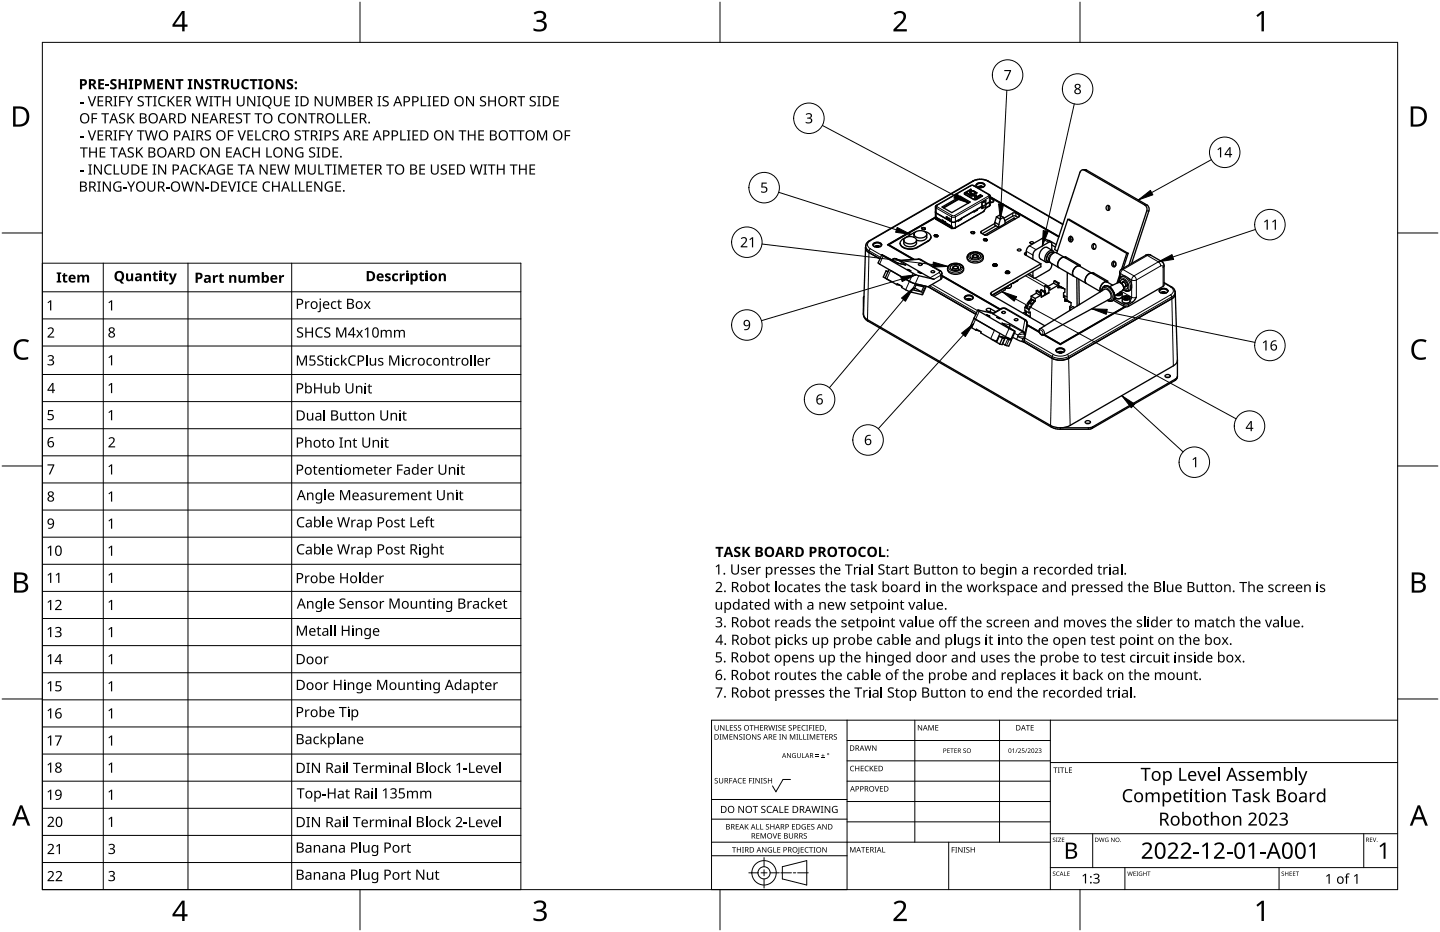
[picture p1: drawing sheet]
<svg xmlns="http://www.w3.org/2000/svg" width="432mm" height="279mm" viewBox="0 0 432 279" stroke-linecap="round" stroke-linejoin="round" font-family="sans-serif">
<g fill="none" stroke="#000" stroke-width=".4">
<path d="M288 58.9v.5M288 59.4l-5 2.9M288 59.4l2.4 1.4M289.3 58.2h-.1M289.3 58v.3M290 57.8l.8 .6M290 57.8l-.2 .2M290.7 57.6a1.17 1.17 0 0 1 1.8 0M290.8 58.3v.1M291 57.6l.1 .2M291.1 56.7l-1.7 1.1-.1 .3 3.1 1.7 2.1-1.1M291.1 56.7l-1.8 1.1-.1 .4 3 1.7 .7-.1 1.6-1.1"/>
<path d="M291.1 56.7v.2M291.1 57.8l.5 .3M291.1 57.8l.6 .3-.9 .5-1.1-.7 .3-.1M291.3 58.1l-.5 .3M291.3 58.1h.1M291.8 58.5l1 .1M291.8 58.5h1v.6M292.4 58.7v.1M292.6 57.6l-.3 .1-.8-.4-.4 .1v.4M292.6 57.6a1.17 1.17 0 0 0-1.9 0l.6 .5M292.7 55.5a1.54 1.54 0 0 1 2.6 0M292.8 57.8h.1"/>
<path d="M292.8 57.7l.2 .1-1.2 .7M292.8 57.8l-1.7 .9h1.3M292.8 57.7v.1M293 55.1a1.6 1.6 0 0 1 2.3 .4 1.52 1.52 0 0 1-2.6 0zM293.2 56.1h.1M293.7 55.9l.2 .1M293.7 55.9h.2M293.7 55.9v.1M293.9 56.1l-.1 .2h.1M293.9 56.1h.1M293.9 55.9h.1M294 55.9h.1"/>
<path d="M294 58.5h.1M294 58.5l-1.2 .6M294 58.4v.1M294 58.4l.2 .1M294 58.4l-1.2 .7M294 56.1v.1M294 56.1h.1M294.1 56.1h-.1M294.1 56.1h.1M294.1 55.8v.2M294.1 55.8l-.1 .3M294.1 55.8l-.1 .1"/>
<path d="M294.1 56v.1M294.1 56h.1M294.2 56l.2 .1h-.3M294.2 58.5l-1.7 1-.2-.1 .1-.7M294.5 58.7v.1M294.8 56.1h.1M294.9 56.1a1.3 1.3 0 0 0-1.7 0M295.1 55.9l.1-.1a1.24 1.24 0 0 0-1.2-.8 1.24 1.24 0 0 0-1.2 .8l.1 .1M296.9 59.4l.9 .6a.59 .59 0 0 1-.1 .7 .59 .59 0 0 1-.7 .1l-.1-.1M296.9 59.2l20.6 11.8M324.7 50.9l1.1 .1 18.2 10.5 .4 .4 .1 1.3-5.2 15.8M259.5 74.2l-.6 20"/>
<path d="M262 73.8l-.1-.1a1.24 1.24 0 0 1 1.2-.9 1.24 1.24 0 0 1 1.1 .9v.1M262 72.9a1.6 1.6 0 0 1 2.4 .5 1.52 1.52 0 0 1-2.7 0zM262.2 74a1.3 1.3 0 0 1 1.7 0M262.2 73.9v.1M262.7 74.1h.1M262.8 73.7l.1 .2M262.8 73.7l.2 .1M262.8 73.7v.2M262.9 73.9h.1M262.9 73.9v.2M263 73.8h.1M263 74l-.1 .2"/>
<path d="M263.1 73.8h-.1M263.1 74h.1M263.1 73.8h.1M263.1 74l.2 .1M263.2 73.9v.1M263.2 73.9h.1M263.2 73.9l.2 .2M263.3 73.7l-.1 .2M263.3 73.7l-.2 .1M263.9 73.9v.1M264.4 73.4a1.54 1.54 0 0 0-2.7 0M264.4 76.4l-1.1 2.5 10.4 5.9 4.6 1.2 4.1-2.6v-1.5l-.3-.6-6-3.5-6.3 .2"/>
<path d="M266.5 73.4h.1M266.5 73.4l7.6 4.4M267.6 77.8l.7-.3 1.5 .5M267.6 77.8h.1M269.3 78.9l2.3 .6M269.3 78.9h.1M269.8 78h.1M269.9 78l9 5.3 1.1 .4-5.8-1.5-9.8-5.8 4.9 2.5M271 72v.9a2.21 2.21 0 0 0 3.8 0v-.9M271.4 71.4a2.33 2.33 0 0 1 3.4 .6 2.21 2.21 0 0 1-3.8 0zM274.1 71.1h.1M274.1 70.2v.9"/>
<path d="M274.4 69.6a2.33 2.33 0 0 1 3.5 .6 2.21 2.21 0 0 1-3.8 0zM275.5 79.1l.4-.1 .5 .1a.47 .47 0 0 1-.5 .5 .47 .47 0 0 1-.4-.5zM276.4 68.3v.1M276.5 68.3l-.2 .2M277.1 68.2l.3 .2M277.1 69.4l.6 .1a1.42 1.42 0 0 1 1.4 1.1 1.42 1.42 0 0 1-.8 1.6l-3.3 1.9a4.1 4.1 0 0 1-5-.8 1.29 1.29 0 0 1 .8-1.7l3.7-2M277.3 68.8h-.8M277.4 68.4v.1M277.4 68.7l-.2 .2M277.4 68.7h.1M277.4 68.5h.1M277.4 68.6v.1"/>
<path d="M277.5 68.6h-.1M277.9 70.2a1.87 1.87 0 0 1-.8 1.8 1.87 1.87 0 0 1-2 .1l-.3-.1M279.2 71l-.5 1.1-3.7 2.1a4.1 4.1 0 0 1-5-.8l-.1-.5M280.2 70.5h.1M280.5 63.5l.2 .4M280.5 65.1l-14.4 8.3 7.7 4.4M280.5 65.2l-14.3 8.2M280.5 65.3l.2 .3M280.5 65.3l-14 8.1M280.6 65.5h.1M280.6 65.5l.1 .1M280.7 65.6h.1"/>
<path d="M280.9 70.4l-.8 .2M280.9 70.4h.1M280.9 70.4l.3 .2M281 65.4v.2M281 65.6l.1 .1M281 65.6l-.2 .1M281 70.9h-.8M281.1 65.5l-.1 .1M281.1 65.5v.4l-.3-.2M281.1 65.5l-.3-.2v.4M281.2 70.6h.1M281.2 70.9l-.3 .2"/>
<path d="M281.2 70.9h.1M281.2 70.6v.1M281.2 70.8v.1M281.2 70.7h.1M281.2 70.7v.1M281.6 65.7v.2M281.6 65.9l.1 .1M281.6 65.9l-.2 .1M281.7 65.8l-.1 .1M281.7 65.8v.5l-.3-.3M281.7 65.8l-.3-.2v.4M282.2 66.3l.1 .1"/>
<path d="M282.2 66.1v.2M282.2 66.3l-.2 .1M282.3 66.2l-.1 .1M282.3 66.2v.4l-.3-.2M282.3 66.2l-.3-.2v.4M282.5 62.1l5.5-3.2 2.9 1.7-5.5 3.1zM282.6 66.2l-2-1.1 .1 .7 4.7 2.7M282.6 66.2v-.2l.2 .3M282.6 66.2l.2 .1M282.8 66.6l.1 .1M282.8 66.6l-.2 .1M282.8 66.4v.2"/>
<path d="M282.8 66.1l-.2 .1M282.8 66.3l.5 .3M282.9 66.5l-.1 .1M282.9 66.5v.5l-.3-.3M282.9 66.5l-.3-.2v.4M283.3 66.6l.2 .1M283.4 66.8l.1 .3M283.5 66.5l-.2 .1M283.5 66.7l1.9 1.1v.5M283.5 66.5v.2M283.5 66.5l-.2-.1v.2M283.5 66.9v.4l-.3-.2"/>
<path d="M283.5 66.9l-.3-.3v.5M283.5 66.9l-.3 .2M283.9 65.3l.2 .4M283.9 65.3l.2 .1M283.9 67.1l.2 .3M284.1 65.1l-.3-.1 .1 .5M284.1 65.2l-.2 .1M284.1 65.1v.7M284.1 67.2l-.3 .2M284.1 67.2v.4l-.3-.2M284.1 67.2l-.3-.2v.4M284.5 79.7a2.98 2.98 0 0 1 4.4 .5 1.6 1.6 0 0 1-1.7 2h-1.3a1.57 1.57 0 0 1-1.6-.8 1.57 1.57 0 0 1 .2-1.7z"/>
<path d="M284.5 67.7l.2 .1M284.5 67.7l-.1 .1M284.5 67.4v.3M284.6 66l-.1-.7 .3 .3v.6M284.6 65.7l.2 .1M284.6 65.7l.2 .5M284.7 67.6l-.2 .1M284.7 67.6v.4l-.3-.2M284.7 67.6l-.3-.3v.5M284.8 65.6l-.2 .1M285.1 68l.2 .1M285.1 67.8v.2"/>
<path d="M285.1 68l-.1 .1M285.3 79.6a1.95 1.95 0 0 1 2.8 .6 1.85 1.85 0 0 1-3.2 0zM285.3 67.9l-.2 .1M285.3 67.9v.4l-.3-.2M285.3 67.9l-.3-.2v.4M285.4 68.3h.1M285.4 68.3l.1 .1M285.4 68.3v.2M285.5 68.4h.1M285.6 68.4v.1M285.6 68.4l-.2 .1M285.8 80a.87 .87 0 0 1 .9-.3 .87 .87 0 0 1 .6 .7 .87 .87 0 0 1-.9 .3 .87 .87 0 0 1-.6-.7z"/>
<path d="M286 80l.2-.2a.76 .76 0 0 1 1 .4 .67 .67 0 0 1-.7 .4 .67 .67 0 0 1-.5-.6zM287.4 66h.1M288.1 65.6l.2 .1M288.3 65.5h.1M288.3 65.5v.2M288.3 65.7l-.9 .6v-.3M290 77v.1M290 77.1a1.63 1.63 0 0 0 1.8 1.7l1.8-.1a1.45 1.45 0 0 0 1.2-1.6M290.6 60.8l-2.6-1.5-5.2 2.9M291.1 76.2a1.95 1.95 0 0 1 2.9 .6 1.85 1.85 0 0 1-3.2 0zM291.2 69.5v.1M291.3 69.5l-.2 .2"/>
<path d="M291.6 76.8v.8M291.7 76.6a.87 .87 0 0 1 .9-.4 .87 .87 0 0 1 .6 .8 .87 .87 0 0 1-.9 .3 .87 .87 0 0 1-.6-.7zM291.8 76.6l.3-.2a.76 .76 0 0 1 1 .4 .67 .67 0 0 1-.7 .4 .67 .67 0 0 1-.6-.6zM291.9 69.4l.3 .2M292.1 70h-.8M292.1 63.3h.1M292.2 69.6v.1M292.2 69.9l-.2 .2M292.2 69.9h.1M292.2 69.7v.1M292.2 69.8h.1M292.2 69.8v.1"/>
<path d="M292.8 62.9l.2 .1M293 62.7v.1M293 62.8v.2M293 63l-.9 .6v-.3M293.3 76.8v.8M294.4 61.9h.1M294.4 61.9l-8.3 4.7-.8-.1-4.6-2.6M294.4 60.8l1.2-.7v1.8l-1.2 .6zM294.4 61.3l.3 .6M294.4 61.9l-1.4 .9M294.4 62.3l.3 .1M294.7 61.9v.5"/>
<path d="M294.8 77a2.74 2.74 0 0 0-3.8-1.2l-.7 .6-.3 .6M295 63.3v.1M295 63.4l-8.6 5-.8 .1M295 71.7v.1M295.1 71.6l-.2 .3M295.2 71.6h-.1M295.3 60.3v.1M295.3 60.4l.3 .9-.9 .6M295.3 60.4l-.9 .5M295.5 62.3l-.5 1.1M295.5 62.4l1.4-.9-.1-3-4.8-2.8-.7-.1-10.6 6-.2 .4v3.3M295.6 61.2h.1"/>
<path d="M295.7 71.6h.1M295.7 71.6h-.5M295.7 71.6l.3 .2M295.8 72.1h-.8M296 71.8h.1M296 72.1l-.3 .2M296 72.1h.1M296 71.8v.1M296 72v.1M296 71.9h.1M296 71.9v.1M296.9 60.3l.6 .4"/>
<path d="M296.9 60.3l-1.3 1M297.7 79.5l.4 .4 .7-.2M297.7 79.4l.1 .1M297.7 79.4l.6-.3a.46 .46 0 0 1 .5 .1 .46 .46 0 0 1 .1 .5M297.7 79.4h.1M297.8 79.5h.1M297.8 79.5l.8 .1M297.9 79.6h.8M298.3 66.7v.8l1.2 .7M298.3 66.7l1.2 .6M298.6 79.6h.1M298.7 67.7l-4.1 2.4"/>
<path d="M298.7 79.6h-.1M298.7 79.6l.1-.2 .1 .3M298.8 65l.9-.5 1.2 .7M298.8 65l-.5 1.7M298.8 65l1.2 .7M298.8 79.8h-.2M298.9 79.7h-.1M299 79.5l-.2 .3M299.4 68.1l-4.1 2.4M299.5 67.3v.9M300 65.7l-.5 1.6M300.9 65.2l-.9 .5"/>
<path d="M300.9 65.2l.5 1.1v.8l-1.9 1.1M301 65.4l3-1.6 .6 .1 1.2 .8-9.8 5.8h-.7l-1.2-.7 .1-.5 4.1-2.3M304.1 65.4l.4 .2M304.1 65.4l-2.7 1.5M304.1 65.4v.4M305.2 74.8l.4-.2 .5 .2a.47 .47 0 0 1-.5 .5 .47 .47 0 0 1-.4-.5zM305.3 65.2l-.8-.5h-.7l-2.5 1.4M307.7 75.6l-.4 .3 .1 .5 4.7 2.7M307.7 76.5h.1M308.9 72.6l.5-.2 .5 .2a.47 .47 0 0 1-.5 .5 .47 .47 0 0 1-.5-.5zM312.1 79.1l-14.8 8.5-.3 .4 .3 .4 16 9.3M312.1 79.1v.9l-14.7 8.5"/>
<path d="M314.2 72l2.5 1.3M314.6 78.1h.1M314.7 78.5h.1M315.1 72.6l-2-1.2-.6 .1-4.3 2.6-.4 .9-.1 1.6M315.4 79l-.1 1.1-.6 .8-4.3 2.5-.4-.1-.2-.3-.1-1.6M315.4 75v-2.1l-.3-.3h-.4l-4.3 2.4-.6 1.2-.1 1.5M315.4 73.4l1.1 .7M315.6 75.8v.2M315.6 76h.1M315.7 75.1l-1.7-.9a2.31 2.31 0 0 0-2 3.5l1.7 .9M316 75.8l-.1-.1a1.71 1.71 0 0 0-2.2 1.8 .74 .74 0 0 0 .2 .8 .74 .74 0 0 0 .8 .2M316 75.8v-.4a1.11 1.11 0 0 0-2 .4 2.07 2.07 0 0 0-.3 2.8l1-.1"/>
<path d="M317.1 75.3l-.9-.5 7.6-23.1 .4-.6 .7-.2 18.4 10.6 .5 .5 .1 1.3-5.3 16.1M317.5 70.9l-20.6-11.9 20.6 11.9M318.7 67.2l-22.4-13-1.2-.4-1.6-.1-1.8 .5-31.2 18.1a2 2 0 0 0 .1 3.4l3.3 1.9M319.2 77.2a2.02 2.02 0 0 0-1.7 3M319.4 77.3l.1-.4 4.4 2.6-.1 .3M319.8 77.1l-.1 .4M320.2 65.8l.4-.1 17.7 10.3M320.2 65.8l17.7 10.2M320.2 65.8l-3.3 10M320.6 71.1a.7 .7 0 0 1 1.1 .6 .7 .7 0 0 1-1.1 .6l-.2-.6zM321.2 70.9l-.4 .8 .5 .8M321.3 70.9a.82 .82 0 0 0-.4 .8 .82 .82 0 0 0 .5 .7"/>
<path d="M321.5 71.7l.1 .1M321.5 71.6h.2M321.6 71.8l.1 .1M321.6 71.8h.1M321.6 71.3v.7M323.7 79.8a2.02 2.02 0 0 0-1.7 3M327.6 73.3a.7 .7 0 0 1 1.1 .6 .7 .7 0 0 1-1.1 .6l-.2-.6zM328.2 73.1l-.4 .8 .5 .8M331.8 61.8a.63 .63 0 0 1 1 .5 .63 .63 0 0 1-.9 .6l-.2-.5zM332.5 61.7l-.2 .6 .3 .6M333.5 78.6a.7 .7 0 0 1 1.1 .5 .7 .7 0 0 1-1 .7l-.2-.6zM334.2 78.4l-.4 .8 .4 .7"/>
<path d="M334.3 78.4a.82 .82 0 0 0-.4 .8 .82 .82 0 0 0 .4 .7M334.6 78.8v.7M337.9 76l-1.6 4.7M338.3 76l-1.5 4.4M338.3 76h-.4M258.9 94.2l.4 1.2 1 .9 54.9 31.7 1.5 .6 9.6 .1 1-.2 25-14.4 .5-.5 .3-.8M258.9 94.2l.2 .7 1 .9 54.9 31.7 1.4 .6 1.6 .1M259.1 88.8l-.2 .5v4.9M265.7 81.2l-.8 1.8 4 2.3M265.7 81.2l.5 .4M265.7 81.2l.6 .2M266.6 80.8l-1.1 2.4 .4 .4"/>
<path d="M267.2 84.4h.2M268.9 85.3l.1-.3 1.5 .9-.1 .3 2.2 1.1 4 1 1.2-2.5M268.9 85.3l1.2 .4M272.1 80.8l1 .4zM274.3 86.3l2 1.2M274.7 85.5l2.3 .5-.7 1.5-2.3-.5zM275.2 81.5l1 .4zM278.3 85.9l14.3 8.3M279.2 81.3l.5-.2 .5 .2a.47 .47 0 0 1-.5 .5 .47 .47 0 0 1-.5-.5zM282.5 82.6l17.4 10.1M282.5 82.8l17.2 10M284.1 80.4v.1"/>
<path d="M285.7 80.2v.8M287.4 80.2v.8M289.2 89.2a1.54 1.54 0 0 1 2.6 0M289.5 88.8a1.6 1.6 0 0 1 2.3 .4 1.52 1.52 0 0 1-2.6 0zM289.7 89.8h.1M290.3 89.6v.1M290.3 89.6h.2M290.3 89.6l.1 .1M290.4 89.8l-.2 .1M290.4 89.7v.1M290.4 89.7l-.1 .3 .2-.2M290.4 89.9h.1"/>
<path d="M290.5 89.6v.1M290.5 89.8h.1M290.5 89.8l.1 .1M290.7 89.7v.2M290.7 89.7h.1M290.7 89.8l.2 .1h-.3M290.7 89.6v.1M290.7 89.6l-.2 .1M291.3 89.8h.1a1.31 1.31 0 0 0-1.7 0M291.6 89.6l.1-.1a1.24 1.24 0 0 0-1.2-.8 1.24 1.24 0 0 0-1.2 .8l.1 .1M292.1 95.4l9.4 5.5 1.7 .7M292.6 99l1.2 .3"/>
<path d="M292.6 99l.2-.3 1.4 .8-.1 .3 3.2 1.8 1.5 .7h.2l.6-1.5M293.2 93l-2.2 4.9 1.6 1.1M295.8 94.4l1 .5zM296.2 93.3l.6 .1 1 .5M297.7 93.9l-4.5-.9 9.4 5.5 1.6 .7M298.6 93.5l-1.6-.9a.75 .75 0 0 0-1.2 .4l1.2 .8M298.9 95.1l1 .5zM300.5 96.9l3.7 2.3M300.5 93.5l.4-.2 .5 .2a.47 .47 0 0 1-.5 .5 .47 .47 0 0 1-.4-.5zM301.4 81.7l.4 .3 .8-.1M301.5 86.3v.6l-3.5 2M301.5 81.6l.1 .1"/>
<path d="M301.5 81.5v.1M301.5 81.5l.4-.2a.53 .53 0 0 1 .6 0 .53 .53 0 0 1 .2 .5M301.6 81.7h.1M301.6 81.7l.1 .1M301.7 81.8h.7M302.3 85.6v.2l-4.8 2.8M302.4 81.8h.1M302.5 81.8h-.1M302.5 81.8h-.8M302.6 81.9l-.2 .1M302.6 81.6l-.1 .2M302.6 81.6l.1 .2"/>
<path d="M302.7 81.8l-.1 .1M302.7 97.4v.9M302.8 81.6l-.2 .3M302.9 86.2l-.8 .3-.7-.2M303.1 85.2l-.5 .3M303.3 85.1a1.22 1.22 0 0 1-.6 1.2 1.22 1.22 0 0 1-1.2 0M303.6 84.9l.2 .1M303.8 84.8v.2M304.2 95.7l.5-.2 .5 .2a.47 .47 0 0 1-.5 .5 .47 .47 0 0 1-.5-.5zM304.2 99.2l.1 .4-.9 2h-.2M304.2 99.2l-1 2.4M305.4 83.9l-1.6 1.1"/>
<path d="M306.8 93.9l.9-.6v.9M307.3 92.1v1l1.2 .7M307.3 92.1l1.2 .8M307.7 93.7l-.3 .6M307.7 94.2l-.2 .1M307.7 94.2l1.2 .7M307.7 91.6l.3 .2M307.7 91.6l-.4 .5M307.8 96.1l-6.5-3.7-1.1 .1-2.6 1.5 9.3 5.4 .4 .6M307.8 96.1h.1M307.8 96.1l.2 1.8-1 4.6M308 97.4l3.6 2.1"/>
<path d="M308 97.3l3.6 2.1M308 97.5l3.7 2.2M308 91.8l.1 .6M308.1 91a.75 .75 0 0 1 1.1 .2 .75 .75 0 0 1-.5 1.1 .66 .66 0 0 1-.7 0 .66 .66 0 0 1-.3-.7M308.1 91l.3 .2M308.2 82.3l1.8 1M308.4 91.2l-.4 .6M308.4 90.4l-.3 .6M308.4 90.4l1.3 .7M308.5 92.9v.9M308.5 93.8l.4-.2v1.3M308.9 94.9l-.2 .1"/>
<path d="M309.1 91.1l-.7 .1M309.2 88.8v.8M309.2 88.8l1.2 .7M309.2 89.6l-.8 .8M309.2 89.6l1.2 .7M309.3 89.7l.2 .2-.5 .8M309.3 89.7l.9 .5-.7 .8M309.3 89.7l-.7 .8M309.5 91h.1M309.7 91.1l-1.2 1.8M310.4 89.5v.8M310.4 90.3l-.7 .8"/>
<path d="M310.7 87.2l.3-.2 1.2 .8M310.7 87.2v.7M310.7 87.9l1.3 .7M310.7 87.9l-1.5 .9M310.7 87.2l1.3 .7M311.6 99.4v.1M311.6 99.4v-.5l.3-.4 19.3-11.8a1.91 1.91 0 0 1 1.6 2.9l-19.8 10.8M311.6 99.5l.1 .2M311.7 99.7a1.02 1.02 0 0 0 1.3 .7M312 88.6l-1.6 .9M312 87.9v.7M312 87l.3-.1 1.2 .7"/>
<path d="M312 87l1.2 .7M312 87v.6M312.2 87.8v1.3l1-.6M312.2 87.8l-.2 .1M313.2 88.5l-1 .5M313.2 87.7v.8M313.3 87.1l-.3 .2M313.3 85.7l.3-.1 1.2 .7M313.3 85.7v1.4M313.3 87.1h.1M313.3 85.7l1.2 .7M313.4 87.1l-.3 .2"/>
<path d="M313.4 87.1v.4M313.5 87.6v.8l1-.6M313.5 87.6l-.3 .1M314.5 87.8l-1 .5M314.5 86.4v1.4M314.8 86.3l-.3 .1M315.9 84.9l1.3 .7M315.9 84.9l-1.7 1M316.1 84.3l1.2 .7M316.1 84.3l.2-.2 1.3 .8M316.1 84.3l-.2 .6M317.2 85.6l-2.4 1.4v-.7"/>
<path d="M317.3 85l-.1 .6M317.4 85.7l.8 .5M317.4 85.7l1.5 .7-1.2-.6M317.6 84.9l-.4 1.4 1-.1M317.6 84.9l-.3 .1M317.7 85.8l1.6 .9M317.7 85.8v.1M318 86.1h-.7M318.2 86.2l1.1 .5M318.9 88.7l.4 .2M319.3 88.9v1.4h.7M319.3 86.7v.9l-.4 .2v1.3l.4-.2"/>
<path d="M319.5 89.9l1.2 .6-1.4-.6 .7 .4M319.5 89.9v.1M319.5 89.9l.4 .1M319.8 90.2h.1M319.8 90.2h-.5M319.9 90l1.3 .7M320 90.3l1.2 .4M320 81.7v8.3M320.8 92.8l.2 .1M321.2 90.7v1l-.4 .2v1.2M322.2 92.2l-.5-.3-.9 .5M322.9 83.3l.1 8.4"/>
<path d="M323.5 83.7l.1 7.7M327.5 81.9a2.02 2.02 0 0 0-1.8 3.1M327.6 82l.1-.3 4.5 2.6-.1 .3M328.1 81.9l-.1 .3M331 85.8l-.5 .6-.1 .8M331.1 85.8l-.1 .1M331.2 85.8l.7-.2 .8 .3M332 84.5a2.12 2.12 0 0 0-2 2.9M332.7 85.9l.5 .5M333.2 86.4h.1M333.2 86.4l1 1.8M333.6 85.5l-16.8-9.7a2.02 2.02 0 0 0-1.8 3l15 8.6"/>
<path d="M333.8 90a1.39 1.39 0 0 1-1.8 .1M333.8 90h.1M334.1 89.6l-.3 .4M334.2 88.2v.1M334.2 88.3l.1 .4M334.3 88.7l-.2 .9M334.5 89.4a1.62 1.62 0 0 0 1.7 0M335.2 88.1v.1M335.2 88.2h.2M335.2 88.2h-.1M335.4 84.7l-2.7 1.3M335.5 84.3l.1 .4"/>
<path d="M335.5 84.3l-.1 .4M335.6 84.7h-.2M335.6 84.7h.1M335.7 84.7h.1M335.7 84.7h.3M335.7 87.7v.4M335.7 87.6l.2 .4M335.7 88.1v.1M335.7 83.4l-.2 .9M335.7 83.4l.4-.3a1.58 1.58 0 0 1 2.4 .6l.8 1.6a1.45 1.45 0 0 1-.8 1.9M335.7 83.4v-1.8l.3-.7 7.9-4.5 1.1 .1 3.4 1.9 .6 .8 .1 6.2-.3 .4-10.6 6.1h-1l-3.4-1.9M335.7 82.4l-.8 2.5"/>
<path d="M335.8 87.7l.1 .3M335.8 88.1h-.1M335.9 88l-.1 .1M335.9 88l-.9 .2M336 84.7a.84 .84 0 0 1 .6-1 .84 .84 0 0 1 1 .7l.5 .8a.84 .84 0 0 1 .1 1.2 .84 .84 0 0 1-1.2 0M336 84.7l.3 .2M336.1 87.4l.1 .2a.83 .83 0 0 1-.3 .9 .83 .83 0 0 1-1-.1h-.2M336.1 87.5l.4 .3a1.23 1.23 0 0 1-1.9 .7M336.3 84.9l.3 .4M336.5 88v.9a1.44 1.44 0 0 1-2.3 .2M336.5 84.8l.1-.2a.82 .82 0 0 1 .9 .4 .82 .82 0 0 1-.1 1h-.2M336.5 89.3v.9a1.35 1.35 0 0 0 2.4 0v-.9"/>
<path d="M336.6 85.3h.1M336.6 85.3l.3 .5M336.7 84.7a.7 .7 0 0 1 .7 .3 .7 .7 0 0 1 0 .9M336.7 89l1-.4a.76 .76 0 0 1 1 .9l-1 .4a.76 .76 0 0 1-1-.9zM336.8 86.8a1.49 1.49 0 0 0 1.8 .3M336.8 86.8l-2.5 1.9M336.8 84.6l-.5 .3M336.9 86.8h-.1M336.9 90.7a1.62 1.62 0 0 0 1.6 0M336.9 86.8h.1M336.9 85.8v.1M336.9 85.9l.1 .2"/>
<path d="M336.9 88.8l-.3 .4a1.17 1.17 0 0 0 1.1 .8 1.17 1.17 0 0 0 1.1-.8l-.4-.4M337 86.1v.3M337 86.4l-.1 .4M337.1 89.2l.2 .3M337.3 91.9l-19.3 11.2M337.3 92l-19.3 11.2M337.3 84.1l-.6 .4M337.5 85.8l-.5 .3M337.5 88.9l.6 .1M337.5 88.9l-.4 .3M337.5 88.9v.6M337.5 89.5l.3 .1"/>
<path d="M337.5 89.5v.1M337.5 92l-19.5 11.3-5-2.9M338.1 89v.5M338.1 89l.1 .3M338.1 89.5h-.1M338.2 85.6l-.7 .4M338.2 89.3l-.1 .2M338.2 89.3l-.4 .3-.5-.1M338.6 87.2h-.1M340.7 89.1l-1.1 1.4-1.9 1-.7-.2-2.9-1.7M340.7 89.1h.1M347.8 87.6l-.1-.1a1.24 1.24 0 0 1 1.2-.8 1.24 1.24 0 0 1 1.2 .8l-.1 .1"/>
<path d="M347.9 86.8a1.6 1.6 0 0 1 2.3 .4 1.52 1.52 0 0 1-2.6 0zM348.1 87.8h.1M348.6 87.7h.1M348.6 87.7h.2M348.7 87.6v.1M348.7 87.6h.2M348.7 87.6h-.1M348.8 87.7l-.2 .2M348.8 87.7h.1M348.8 87.7l-.1 .3 .2-.2M348.8 87.8v.1M348.9 87.6h.1"/>
<path d="M348.9 87.8h.1M348.9 87.8l.1 .1M349.1 87.7v.2M349.1 84.7l2.9 1.9a2.01 2.01 0 0 1-.6 2.9l-31 17.9a5.5 5.5 0 0 1-4.9 0l-8.6-4.9M349.1 87.7h.1M349.1 87.7l.2 .2h-.3M349.1 87.6v.1M349.1 87.6l-.1 .3M349.1 87.6h-.2M349.7 87.8h.1a1.31 1.31 0 0 0-1.7 0M350.2 87.2a1.54 1.54 0 0 0-2.6 0M352.4 88.1l.7 19.8"/>
<path d="M297.4 101.7l2.4 1.4M299.6 100.8l2.8 .6 .9 .6M299.6 100.8l1 .5M300.5 101l.8 .5-.7-.2M300.6 101.3l-.8 1.8M301.3 101.5l-.8 1.8-.7-.2M301.5 101.2l1.8 .8M302.8 101.5l-.1 .1M303.3 102l-.8 1.8-1.8-.8M303.7 101.1l1.9 1 1.4 .4M313.1 100.3l4.9 2.9M313.2 100.3l4.8 2.8"/>
<path d="M316.9 105.5l-.1-.1a1.24 1.24 0 0 1 1.2-.9 1.24 1.24 0 0 1 1.1 .9v.1M316.9 104.6a1.6 1.6 0 0 1 2.4 .5 1.52 1.52 0 0 1-2.7 0zM317.1 105.6v.1a1.31 1.31 0 0 1 1.7 0v-.1M317.6 105.8h.1M317.7 105.4l.1 .2M317.7 105.4l.2 .1M317.7 105.4v.2M317.8 105.6h.1M317.8 105.6v.2M317.9 105.5h.1M317.9 105.7l-.1 .2M318 105.7h-.1"/>
<path d="M318 103.1v.1M318 105.7h.1M318 105.7l.2 .1M318.1 105.6v.1M318.1 105.6l.2 .2M318.1 105.6h.1M318.2 105.4l-.2 .1M318.2 105.4h.1M318.2 105.4l-.1 .3M318.2 105.5l-.1 .1M318.3 105.8h.1M319.3 105.1a1.54 1.54 0 0 0-2.7 0"/>
<path d="M349.4 112.5a.82 .82 0 0 1 .9-.3 .82 .82 0 0 1 .6 .7 .82 .82 0 0 1-.9 .3 .82 .82 0 0 1-.6-.7zM350.5 113.1h-.8M353.1 107.9v.1M353.1 112.8l-.6 .8-25.1 14.5-1.1 .1h-8.3M353.1 108v4.8M353.1 108l-.2 .7-1.1 1-30.9 17.8-1.4 .6-1.5 .1M325.4 126.4a.82 .82 0 0 1 .9-.3 .82 .82 0 0 1 .6 .6 .82 .82 0 0 1-.8 .4 .82 .82 0 0 1-.7-.7zM325.8 127h.8"/>
<circle cx="276.8" cy="68.5" r=".36"/>
<circle cx="280.6" cy="70.6" r=".36"/>
<circle cx="291.6" cy="69.7" r=".36"/>
<circle cx="295.4" cy="71.8" r=".36"/>
<circle cx="298.3" cy="79.3" r=".36"/>
<circle cx="302" cy="81.5" r=".36"/>
</g>
<g fill="none" stroke="#000" stroke-width=".3">
<path d="M289.3 57.8v.1M289.4 58.2v.2M291 55.7h.2M291.1 57.8h.1M291.2 55.7l-10.2 5.9M291.7 54.3h.2M291.9 55.7l4.5 2.6M291.9 55.7h-.7M291.9 54.3a4.6 4.6 0 0 1 4.2 0M291.9 54.3l-30.9 17.9M292 57.3h.1M292 59.7v.2"/>
<path d="M292 55.7h-.1M292.7 59.7v.2M293.9 56.1v.2M293.9 55.9v.4M294 55.9v.3M294.2 56v.1M294.4 55.8h-.2M296.1 54.3l22.6 13.1M296.4 54.3h-.3M296.4 58.7l.3 .4M296.4 58.3v.4M296.4 58.7l-10.1 5.9"/>
<path d="M296.6 58.3h-.2M296.7 59.1l-10.2 5.9M296.7 59.1v2.6M296.9 58.8l-.2 .3M297.8 60v.5M325.8 51h-.6M259.6 73.6l.2 .8 .8 .8M260.6 75.2l-.5 20.6 .2 .5M260.6 75.2l3.4 2M260.7 72.2h.3M261 74.6l3.3 1.9M261 72.2a1.27 1.27 0 0 0-.9 1.2 1.27 1.27 0 0 0 .9 1.2"/>
<path d="M261 74.6l-.4 .6M262.9 73.9v.2M263.1 73.8l-.1 .2M263.2 73.9v.2M263.3 73.8h.3M264.5 76.4l4.8 2.5 2.3 .6-3-1.9M264.8 76.8l-1 2.4M267.5 77.8v.1M268.5 77.5l.1 .1M268.6 77.6h.2M268.6 77.6l-.6 .1-.3 .3M268.8 77.6h.1"/>
<path d="M268.8 77.6l1.1 .4M275 74.1v.1M275.3 77.7l.1 .1M275.4 77.8l.5 .1M275.4 77.8l-5.4 .3M275.9 77.9l5.7 3.3M276.2 77.9h-.3M278.3 72.2v.1M280.5 65.2l.1 .3M280.5 62l.2 .4M280.7 62.4l4.6 2.6M280.7 62.4v2.7"/>
<path d="M280.8 61.6h.2M281 62l-.3 .4M281 62l4.6 2.6M281 61.6v.4M283.9 65h-.1M284.8 79.6a2.53 2.53 0 0 1 3.8 .6 2.39 2.39 0 0 1-4.1 0zM285.3 65v2.8M285.6 64.6l-.3 .4M286.3 64.6l.2 .4M286.3 64.6h-.7M286.5 65h-1.2M286.5 68.2l-.1 .2"/>
<path d="M286.5 68.2l-1.1 .1M286.5 65v3.2M290.7 76.2a2.53 2.53 0 0 1 3.8 .6 2.39 2.39 0 0 1-4.1 0zM294.2 69.3v.6M294.8 77a1.89 1.89 0 0 1-2.4 1.4l-1.2-.1a1.51 1.51 0 0 1-1.2-1.2M296.7 61.7l-.1 .1M296.7 61.7l-1.2 .6-.5 1-8.5 4.9M296.9 61.3l-.2 .4M303.7 63.9v.9M304.6 63.9v.9M305.6 64.4v.6M307.4 75.8v.6"/>
<path d="M307.7 75.3l2 1.2M308.7 73.7l2 1.1M312.5 71.5l1.9 1.2M314.7 72.2v.2M315.5 76.2a1.34 1.34 0 0 0-.9 1.9M315.6 75.8a1.67 1.67 0 0 0-1.4 2.4l.5 .1M321.6 71.6h-.1M321.6 71.8v.1M343.5 76.5l.5 .1M344 61.5h-.7M344 76.6l3.3 1.9M344 76.6l-7.3 4.2"/>
<path d="M344.5 63.2l-.6 .1M345 76.5l-1 .1M347.3 78.5l.5 .5 .3 .7M347.3 78.5l-7.3 4.2M348.1 79.7h.5l.2 .4M348.1 79.7l-7.4 4.2M348.3 78.4l-1 .1M349.1 79.7l-.3 .4M267.1 81.1l-1.2 2.5M269.7 85.4v.1M273.8 81.9l-2.2 5M275.5 82.7l-2.2 4.9"/>
<path d="M277.5 85.8l-1.1 2.5M278.8 85.7l14 8.1M279.5 85.3l13.6 7.8M281.6 81.2l.2 .3-.2 .2M281.6 81.7l.5 .8M281.6 81.7l-2.7 1.6M281.9 81.2h-.3M282.1 82.5v1.3M282.1 82.5l-2.1 1.2M282.5 82l-.4 .5M288.9 80.4a1.9 1.9 0 0 1-2.4 1.4l-1.2-.1a1.51 1.51 0 0 1-1.2-1.2M290.2 89.6l-.4 .1"/>
<path d="M290.4 89.8v.1M290.5 89.6v.2M290.7 89.8v.1M293.4 99.1v.1M293.6 93.3l-2.2 5M297 92.6v.9M297.3 87.6v.8M298.2 99l-1.1 2.5M299.8 99.9l-1 2.4M300.1 92.5l.4 .1M300.5 92.6l-2.7 1.5M301.4 92.6h-.9"/>
<path d="M301.4 92.6l5.7 3.3M301.8 92.5l-.4 .1M302.6 98.5l-1.1 2.4M304.1 99.2l-3.6-2.3 2.2 .5 4 2.1M304.2 99.9l1 .6M305 84.1v.2M306.7 99.5l.4 .7M306.7 99.5l-.5 .2-1 .8M306.8 99.5h-.1M306.8 99.5l.4 .7M306.9 99.4l-.1 .1M307.1 93.7l.5 .3"/>
<path d="M307.1 95.9l.2 .3M307.3 96.2l.4 .1 .2 .5M307.3 96.2l-.6 3.1M307.4 95.8l-.3 .1M307.5 82.7l5.8 3.3M307.9 96.8v1.2M307.9 96.8l-.7 3.4M308 96.7l-.1 .1M308.5 82l1.2 .7M310.3 83.4l4.1 2.4M311.8 98.9a.77 .77 0 0 1 .8 .5 .77 .77 0 0 1-.2 .9l-.7-.8zM311.9 98.5a1.25 1.25 0 0 1 1.1 1.9"/>
<path d="M318.9 88.4l1.1 .6M319.3 89.5l.7 .4M323.6 91.1l.2 .1M330.5 87.1a1.01 1.01 0 0 1 .8-1 1.01 1.01 0 0 1 1.1 .6 2.42 2.42 0 0 1 .7 3.3h-1M331 85.8a2.91 2.91 0 0 1 3 3.2l-.5 1.2M331.1 85.8a2.89 2.89 0 0 1 3.1 3.2l-.3 .8-.3 .3M335.3 84.7a1.58 1.58 0 0 1 1.3 2.3M335.7 84.6a1 1 0 0 1 .5-1.2 1 1 0 0 1 1.3 .4 2.31 2.31 0 0 1 .6 3.2l-.6 .1-.6-.3M335.7 81.6l.3 .4M336 82v1.1M336 82l1.3 .8M336.1 83a1.9 1.9 0 0 1 2.4 1.4l.5 1.1a1.52 1.52 0 0 1-.4 1.7"/>
<path d="M336.2 87.3l3.1 1.8M336.2 80.8h.5M336.4 89.1h.2M336.7 80.8l-.5 .5-.2 .7M336.7 80.8l3.3 1.9M337 91.3v.5M338.1 83.2l1.2 .7M338.4 91.3v.5M338.8 90.4l.7 .2M339.3 83.9l.7 .2 .7-.2M339.3 83.9v1.5M339.3 86.3v2.8"/>
<path d="M339.3 89.1l-.4 1.1M340 82.7l.5 .5 .2 .7M340 82.7l-.5 .5-.2 .7M340.7 83.9v5.2l-.7 .2-.7-.2M348.6 87.6l-.4 .1M348.8 87.7v.2M348.8 80.1v5.7M348.9 87.6v.2M349.1 84.9l1.9 1.1M349.1 87.7v.2M351 86a1.27 1.27 0 0 1 .8 1.2 1.27 1.27 0 0 1-.8 1.2M351 88.4l-31 17.9"/>
<path d="M351 88.4l.4 .6M351.2 86h-.2M351.4 89l.4 20.7M351.4 89l-31 17.9M352.4 87.5l-.2 .7-.8 .8M301.3 101.5l-.8 1.8M302.2 101.6l-.8 1.8M302.6 101.4l-.1 .1M302.6 101.8l-.8 1.8M305.2 100.9l1.5 .6M305.2 100.9l1.9 .2M305.2 100.9l-.4 .8"/>
<path d="M305.2 100.5v.4M306.7 101.5v.9M306.7 101.5l-.3 .9M307.1 100.2l-1.9 .3M307.1 100.2h.1M307.1 101.1v1.2M307.1 101.1l-.4 .4M307.2 102.1l8.3 4.8M307.2 100.2l-.1 .9M307.3 101.3l8.6 5M315.5 106.9l-.5 20.6 .2 .5M315.9 106.3a4.6 4.6 0 0 0 4.1 0"/>
<path d="M315.9 106.3l-.4 .6M317.8 105.6v.2M317.9 105.5v.2M318 105.5v.2M318.1 105.6v.2M318.2 105.4l.3 .1M320 106.3l.4 .6M320.4 106.9a5.4 5.4 0 0 1-4.9 0M320.4 106.9l.5 20.6M352.5 113.6l-.2 .5M318 128.2v.5M326.3 128.2v.5"/>
<path d="M327.7 127.9l-.2 .5"/>
</g>
<path d="M12.7 12.7h406.4v254h-406.4z" fill="none" stroke="#000" stroke-width=".3"/>
<path d="M107.9 .6v12.1M215.9 .6v12.1M323.8 .6v12.1M.6 69.9h12.1M419.1 69.9h12.1M.6 139.7h12.1M419.1 139.7h12.1M.6 209.6h12.1M419.1 209.6h12.1M107.9 266.7v12.1M215.9 266.7v12.1M323.8 266.7v12.1" fill="none" stroke="#000" stroke-width=".3"/>
<g fill="#000">
<path d="M160 3.9a2.36 2.36 0 0 1 3.7 .5 1.49 1.49 0 0 1-1.2 1.8 1.62 1.62 0 0 1 1.5 1.8 1.62 1.62 0 0 1-1.8 1.4l-2.2-.3v-.7a2.16 2.16 0 0 0 3.2-.5 1.23 1.23 0 0 0-1.7-1.3h-.6v-.7a1.55 1.55 0 0 0 2.1-1.1 1.51 1.51 0 0 0-2.6-.4zM268 4a2.07 2.07 0 0 1 2.1-.8 2.07 2.07 0 0 1 1.6 1.7 4 4 0 0 1-1.6 2.6l-1.2 1.2h3v.7h-4v-.6l1.6-1.6a2.6 2.6 0 0 0 1.2-2.9 1.64 1.64 0 0 0-2.3 .2zM376.7 4.6l1.7-1.3h.6v6.1h-.7v-5.3l-1.2 1zM4.9 102.5a3.4 3.4 0 0 1 3.8-.5l-.3 .7a2.3 2.3 0 0 0-2.7 .1 2.3 2.3 0 0 0-.8 2.5 2.15 2.15 0 0 0 3.2 1.8l.4-.1v.7a3 3 0 0 1-3.5-.4 3 3 0 0 1-.8-3.4zM424 102.5a3.4 3.4 0 0 1 3.8-.5l-.3 .7a2.3 2.3 0 0 0-2.7 .1 2.3 2.3 0 0 0-.8 2.5 2.15 2.15 0 0 0 3.2 1.8l.4-.1v.7a3 3 0 0 1-3.5-.4 3 3 0 0 1-.8-3.4zM160 270.6a2.36 2.36 0 0 1 3.7 .5 1.49 1.49 0 0 1-1.2 1.8 1.62 1.62 0 0 1 1.5 1.8 1.62 1.62 0 0 1-1.8 1.4l-2.2-.3v-.7a2.16 2.16 0 0 0 3.2-.5 1.23 1.23 0 0 0-1.7-1.3h-.6v-.7a1.55 1.55 0 0 0 2.1-1.1 1.51 1.51 0 0 0-2.6-.4zM268 270.7a2.07 2.07 0 0 1 2.1-.8 2.07 2.07 0 0 1 1.6 1.7 4 4 0 0 1-1.6 2.6l-1.2 1.2h3v.7h-4v-.6l1.6-1.6a2.6 2.6 0 0 0 1.2-2.9 1.64 1.64 0 0 0-2.3 .2zM376.7 271.3l1.7-1.3h.6v6.1h-.7v-5.3l-1.2 1z"/>
<path d="M54.6 3.3h.8v4.1h.8v.6h-.8v1.4h-.8v-1.4h-2.9v-.6zM54.6 4.1l-2.2 3.3h2.2z"/>
<path d="M3.9 31.9h1.9a3 3 0 0 1 3 3.1 3 3 0 0 1-3.2 3h-1.7zM4.7 32.6v4.7h.8a2.39 2.39 0 0 0 2.5-2.1 2.39 2.39 0 0 0-2-2.6z"/>
<path d="M423 31.9h1.9a3 3 0 0 1 3 3.1 3 3 0 0 1-3.2 3h-1.7zM423.8 32.6v4.7h.8a2.39 2.39 0 0 0 2.5-2.1 2.39 2.39 0 0 0-2-2.6z"/>
<path d="M4.2 171.6h1.8a1.71 1.71 0 0 1 2.2 1.8 1.39 1.39 0 0 1-1.1 1.1 1.64 1.64 0 0 1 1.3 2 1.64 1.64 0 0 1-2 1.2h-2.2zM5 174.8v2.2h1.2a1.15 1.15 0 0 0 1.5-1.1 1.15 1.15 0 0 0-1.5-1.1zM5 172.3v1.9h1.1a1.04 1.04 0 0 0 1.4-1.1 1.04 1.04 0 0 0-1.5-.8z"/>
<path d="M423.3 171.6h1.8a1.71 1.71 0 0 1 2.2 1.8 1.39 1.39 0 0 1-1.1 1.1 1.64 1.64 0 0 1 1.3 2 1.64 1.64 0 0 1-2 1.2h-2.2zM424.1 174.8v2.2h1.2a1.15 1.15 0 0 0 1.5-1.1 1.15 1.15 0 0 0-1.5-1.1zM424.1 172.3v1.9h1.1a1.04 1.04 0 0 0 1.4-1.1 1.04 1.04 0 0 0-1.5-.8z"/>
<path d="M6 241.4h.7l2.4 6.1h-.8l-.8-1.9h-2.4l-.7 1.9h-.8zM6.3 242.2l-.9 2.8h1.9z"/>
<path d="M425.1 241.4h.7l2.4 6.1h-.8l-.8-1.9h-2.4l-.7 1.9h-.8zM425.4 242.2l-.9 2.8h1.9z"/>
<path d="M54.6 270h.8v4.1h.8v.6h-.8v1.4h-.8v-1.4h-2.9v-.6zM54.6 270.8l-2.2 3.3h2.2z"/>
</g>
<g fill="none" stroke="#000" stroke-width=".3">
<path d="M254 215.9v50.8h-40.6v-50.8h205.7M274.3 215.9v36.6M299.7 215.9v36.6M315 215.9v50.8M213.4 239.7h40.6M237 233.7h-2.2l-2.1 3.7-1.1-1.8M254 222h61M254 228.1h61M254 234.2h61M315 228.6h104.1M213.4 256.5h40.6M213.4 252.5h101.6"/>
<path d="M213.4 245.6h40.6M229.1 257.1v2.7M234.6 259.8l7.3-1.8v7.3l-7.3-1.8zM254 240.3h61M254 246.4h61M284.5 252.5v14.2M315 249.9h104.1M327.7 249.9v10.2M408.9 249.9v10.2M224.5 261.7h2.8M228.2 261.7h1.8M229.1 260.7v1.9"/>
<path d="M229.1 263.5v2.7M230.9 261.7h2.8M234.1 261.7h3.2M237.9 261.7h.7M239.2 261.7h3.2M315 260.1h104.1M337.3 260.1v6.6M383.5 260.1v6.6"/>
<circle cx="229.1" cy="261.7" r="1.83"/>
<circle cx="229.1" cy="261.7" r="3.7"/>
</g>
<g fill="#000">
<path d="M214.3 217.4h.2v1a.42 .42 0 0 0 .4 .5 .42 .42 0 0 0 .4-.5v-1h.2v1a.62 .62 0 0 1-.6 .6 .62 .62 0 0 1-.6-.6zM215.9 217.4h.3l.8 1.3v-1.3h.2v1.6h-.2l-.9-1.3v1.3h-.2zM217.7 217.4h.2v1.4h.7v.2h-.9zM218.9 217.4h.9v.2h-.7v.5h.6v.1h-.6v.6h.7v.2h-.9zM220.1 217.5l.6-.1 .3 .1-.1 .1a.38 .38 0 0 0-.5-.1 .38 .38 0 0 0-.1 .5 .38 .38 0 0 0 .4 .2 .53 .53 0 0 1 .2 .8 .53 .53 0 0 1-.8 0v-.2a.41 .41 0 0 0 .6 .1 .41 .41 0 0 0 .1-.6 .41 .41 0 0 0-.5-.1zM221.4 217.5l.5-.1 .3 .1v.1a.38 .38 0 0 0-.5-.1 .38 .38 0 0 0-.2 .5 .38 .38 0 0 0 .5 .2 .53 .53 0 0 1 .1 .8 .53 .53 0 0 1-.8 0l.1-.2a.41 .41 0 0 0 .5 .1 .41 .41 0 0 0 .1-.6 .41 .41 0 0 0-.5-.1zM224.8 217.4h1.2v.2h-.5v1.4h-.2v-1.4h-.5zM226.2 217.4h.2v.7h.9v-.7h.2v1.6h-.2v-.7h-.9v.7h-.2zM227.9 217.4h.9v.2h-.7v.5h.7v.1h-.7v.6h.7v.2h-.9zM230.4 217.4h.2l.3 1.4 .4-1.4h.2l.4 1.4 .3-1.4h.2l-.4 1.6h-.2l-.4-1.4-.4 1.4h-.2zM232.6 217.4h.5l-.2 .2v1.2l.2 .2h-.5l.1-.2v-1.2zM233.4 217.5l.6-.1 .3 .1v.1a.38 .38 0 0 0-.5-.1 .38 .38 0 0 0-.2 .5 .38 .38 0 0 0 .5 .2 .53 .53 0 0 1 .1 .8 .53 .53 0 0 1-.8 0l.1-.2a.41 .41 0 0 0 .5 .1 .41 .41 0 0 0 .1-.6 .41 .41 0 0 0-.5-.1z"/>
<path d="M234.7 217.4h.9v.2h-.7v.5h.7v.1h-.7v.6h.7v.2h-.9zM236.5 217.5l.6-.1 .3 .1v.1a.38 .38 0 0 0-.5-.1 .38 .38 0 0 0-.2 .5 .38 .38 0 0 0 .5 .2 .53 .53 0 0 1 .1 .8 .53 .53 0 0 1-.8 0l.1-.2a.41 .41 0 0 0 .5 .1 .41 .41 0 0 0 .1-.6 .41 .41 0 0 0-.5-.1zM239.2 217.4h.9v.2h-.7v.5h.6v.1h-.6v.6h.7v.2h-.9zM240.5 217.6l.6-.2 .5 .1-.1 .1a.65 .65 0 0 0-1 .6 .65 .65 0 0 0 1 .6 .77 .77 0 0 1-1.1-.1 .77 .77 0 0 1 .1-1.1zM241.7 217.4h.6l-.2 .2v1.2l.2 .2h-.6l.2-.2v-1.2zM242.6 217.4h.9v.2h-.7v.5h.7v.2h-.7v.7h-.2zM243.7 217.4h.6l-.2 .2v1.2l.2 .2h-.6l.2-.2v-1.2zM244.6 217.4h.9v.2h-.7v.5h.6v.1h-.6v.6h.7v.2h-.9zM247.5 218.7l.2 .1-.3 .5zM275.2 217.4h.3l.8 1.3v-1.3h.2v1.6h-.2l-.9-1.4v1.4h-.2zM278.4 217.4h.3l.5 1.3 .5-1.3h.3v1.6h-.2v-1.4l-.7 1.4-.5-1.4v1.4h-.2zM280.5 217.4h.9v.1h-.7v.6h.6v.1h-.6v.6h.7v.2h-.9z"/>
<path d="M307.6 217.4h1.2v.1h-.5v1.5h-.2v-1.5h-.5zM309.1 217.4h.9v.1h-.7v.6h.6v.1h-.6v.6h.7v.2h-.9zM214.4 233.4l.5-.2 .3 .1v.2a.38 .38 0 0 0-.5-.2 .38 .38 0 0 0-.2 .5 .38 .38 0 0 0 .5 .2 .53 .53 0 0 1 .2 .8 .53 .53 0 0 1-.8 0v-.2a.41 .41 0 0 0 .5 .1 .41 .41 0 0 0 .1-.5 .41 .41 0 0 0-.5-.2zM215.8 220.1h.6l-.2 .2v1.3l.2 .1h-.6l.2-.1v-1.3zM215.6 233.2h.2v1.1a.42 .42 0 0 0 .4 .4 .42 .42 0 0 0 .4-.4v-1.1h.2v1.1a.62 .62 0 0 1-.6 .6 .62 .62 0 0 1-.6-.6zM216.7 220.1h.3l.5 1.3 .5-1.3h.3v1.6h-.2v-1.4l-.7 1.4-.5-1.4v1.4h-.2zM218.7 233.2h.9v.2h-.7v.6h.6v.2h-.6v.7h-.2zM218.7 220.1h.9v.2h-.7v.5h.7v.2h-.7v.6h.7v.1h-.9zM220 220.1h.2l.9 1.4v-1.4h.2v1.6h-.3l-.8-1.3v1.3h-.2zM221.4 233.4l.6-.2 .5 .1-.1 .2a.65 .65 0 0 0-1 .6 .65 .65 0 0 0 1 .5 .77 .77 0 0 1-1.1-.1 .77 .77 0 0 1 .1-1.1zM221.7 220.3l.6-.2 .3 .1-.1 .2a.38 .38 0 0 0-.5-.2 .38 .38 0 0 0-.1 .5 .38 .38 0 0 0 .5 .2 .53 .53 0 0 1 .1 .8 .53 .53 0 0 1-.8 0v-.2a.41 .41 0 0 0 .6 .1 .41 .41 0 0 0 .1-.5 .41 .41 0 0 0-.5-.2zM222.8 220.1h.6l-.2 .2v1.3l.2 .1h-.6l.2-.1v-1.3z"/>
<path d="M222.7 233.2h.9v.2h-.7v.5h.7v.2h-.7v.6h.7v.2h-.9zM224.6 233.2h.9v.2h-.7v.6h.7v.2h-.7v.7h-.2zM225.6 233.2h.6l-.2 .2v1.3l.2 .2h-.6l.2-.2v-1.3zM225.5 220.1h.2l.9 1.4v-1.4h.2v1.6h-.3l-.8-1.3v1.3h-.2zM226.5 233.2h.3l.8 1.4v-1.4h.2v1.7h-.2l-.9-1.4v1.4h-.2zM227.2 220.3l.6-.2 .3 .1-.1 .2a.38 .38 0 0 0-.5-.2 .38 .38 0 0 0-.1 .5 .38 .38 0 0 0 .5 .2 .53 .53 0 0 1 .1 .8 .53 .53 0 0 1-.8 0v-.2a.41 .41 0 0 0 .6 .1 .41 .41 0 0 0 .1-.5 .41 .41 0 0 0-.5-.2zM228.1 233.2h.6l-.2 .2v1.3l.2 .2h-.6l.2-.2v-1.3zM229 233.4l.6-.2 .3 .1-.1 .2a.38 .38 0 0 0-.5-.2 .38 .38 0 0 0-.1 .5 .38 .38 0 0 0 .5 .2 .53 .53 0 0 1 .1 .8 .53 .53 0 0 1-.8 0v-.2a.41 .41 0 0 0 .6 .1 .41 .41 0 0 0 .1-.5 .41 .41 0 0 0-.5-.2zM230.3 233.2h.2v.7h.8v-.7h.2v1.7h-.2v-.8h-.8v.8h-.2zM231.9 220.1h.9v.2h-.7v.5h.7v.2h-.7v.6h.7v.1h-.9zM233.6 220.1h.6l-.2 .2v1.3l.2 .1h-.6l.2-.1v-1.3zM234.5 220.1h.3l.8 1.4v-1.4h.2v1.6h-.2l-.9-1.3v1.3h-.2z"/>
<path d="M236 225.8h.2l.8 1.2v-1.2h.1v1.4h-.2l-.8-1.2 .1 1.2h-.2zM236.9 220.1h.3l.5 1.3 .5-1.3h.3v1.6h-.2v-1.4l-.7 1.4-.6-1.4v1.4h-.1zM237.7 226l.5-.2h.5l-.2 .2a.6 .6 0 0 0-.8 .5 .6 .6 0 0 0 .8 .6v-.5l-.3-.1h.5v.7a.8 .8 0 0 1-1.1-.2 .8 .8 0 0 1 .1-1zM238.8 220.1h.6l-.2 .2v1.3l.2 .1h-.6l.2-.1v-1.3zM239.7 220.1h.2v1.5h.7v.1h-.9zM239 225.8h.2v.9a.38 .38 0 0 0 .4 .4 .38 .38 0 0 0 .3-.4v-.9h.2v.9a.56 .56 0 0 1-.5 .5 .56 .56 0 0 1-.6-.5zM240.5 225.8h.2v1.3h.6v.1h-.8zM240.9 220.1h.2v1.5h.7v.1h-.9zM241.9 220.1h.6l-.2 .2v1.3l.2 .1h-.6l.2-.1v-1.3zM242.8 220.1h.3l.5 1.3 .5-1.3h.3v1.6h-.2l.1-1.4-.8 1.4-.5-1.4v1.4h-.2zM244.6 226.6l.9 .2zM244.6 226.2l.9 .2z"/>
<path d="M244.9 220.1h.9v.2h-.7v.5h.6v.2h-.6v.6h.7v.1h-.9zM246.3 227.1l1 .1zM245.9 220.1h1.3v.2h-.5v1.4h-.3v-1.4h-.5zM246.7 226l.1 .4h.5l-.5 .2v.4l-.1-.4h-.4l.4-.2zM247.4 220.1h.9v.2h-.7v.5h.7v.2h-.7v.6h.7v.1h-.9zM250.1 220.3l.5-.2 .4 .1-.1 .2a.38 .38 0 0 0-.5-.2 .38 .38 0 0 0-.2 .5 .38 .38 0 0 0 .5 .2 .53 .53 0 0 1 .2 .8 .53 .53 0 0 1-.8 0v-.2a.41 .41 0 0 0 .5 .1 .41 .41 0 0 0 .1-.5 .41 .41 0 0 0-.5-.2zM255.1 229.8l.6-.2 .4 .1-.1 .1a.65 .65 0 0 0-.9 .6 .65 .65 0 0 0 1 .6 .77 .77 0 0 1-1.1-.1 .77 .77 0 0 1 .1-1.1zM256.4 229.6h.2v.7h.9v-.7h.2v1.6h-.2v-.8h-.9v.8h-.2zM258.1 229.6h.9v.2h-.7v.5h.7v.1h-.7v.6h.7v.2h-.9zM259.5 229.8l.6-.2 .4 .1-.1 .1a.65 .65 0 0 0-.9 .6 .65 .65 0 0 0 .9 .6 .77 .77 0 0 1-1.1-.1 .77 .77 0 0 1 .2-1.1zM259.2 223.5h.2l.4 1.3 .3-1.3h.2l.4 1.3 .4-1.3h.2l-.5 1.6h-.2l-.4-1.4-.3 1.4h-.3zM260.8 229.6h.2v.8l.7-.8h.3l-.7 .7 .7 .9h-.3l-.5-.8-.2 .8h-.2z"/>
<path d="M262.3 235.7h.2l.4 1.4 .5-1.4h.2l-.5 1.6h-.3zM261.5 223.5h.3l.8 1.3v-1.3h.2v1.6h-.2l-.9-1.4v1.4h-.2zM262.2 229.6h.9v.2h-.7v.5h.7v.1h-.7v.6h.7v.2h-.9zM263.9 235.7h.9v.2h-.7v.5h.6v.1h-.6v.6h.7v.2h-.9zM284.1 224.4h.7l-.6 .1v.4h.6l-.6 .2v.5l.6 .1h-.7zM284.9 224.4h1.1l-.5 .1v1.2h-.1v-1.2zM286.2 224.4h.7l-.6 .1v.4h.6l-.6 .2v.5l.6 .1h-.7zM288.9 224.5l.5-.1 .2 .2a.33 .33 0 0 0-.5-.1 .33 .33 0 0 0-.1 .4 .33 .33 0 0 0 .5 .2 .43 .43 0 0 1 0 .6 .43 .43 0 0 1-.7-.2 .33 .33 0 0 0 .5 .2 .33 .33 0 0 0 .1-.5l-.5-.3zM303.5 224.7l.6-.3v1.3h-.2v-1.2zM305 224.4h.2l-.7 1.3zM305.3 224.5a.49 .49 0 0 1 .8 .1 .49 .49 0 0 1-.3 .7l-.3 .3 .7 .1h-.9l.3-.5a.37 .37 0 0 0 .4-.5 .37 .37 0 0 0-.6-.1zM306.5 224.4h.6l-.5 .1v.4a.45 .45 0 0 1 .6 .2 .45 .45 0 0 1-.2 .6 .45 .45 0 0 1-.6-.2 .39 .39 0 0 0 .5 .1 .39 .39 0 0 0 .1-.6 .39 .39 0 0 0-.6 0z"/>
<path d="M307.9 224.4h.1l-.6 1.3zM308.2 224.5a.49 .49 0 0 1 .8 .1 .49 .49 0 0 1-.4 .7l-.2 .3 .7 .1h-.9l.3-.5a.37 .37 0 0 0 .4-.5 .37 .37 0 0 0-.6-.1zM310.3 224.5a.49 .49 0 0 1 .8 .1 .49 .49 0 0 1-.3 .7l-.3 .3 .7 .1h-.9l.4-.5a.37 .37 0 0 0 .4-.5 .37 .37 0 0 0-.7-.1zM311.4 224.5a.42 .42 0 0 1 .7-.2 .42 .42 0 0 1-.1 .7 .44 .44 0 0 1 .2 .7 .44 .44 0 0 1-.7 0l-.1-.2a.35 .35 0 0 0 .5 .2 .35 .35 0 0 0 .1-.6l-.4-.1a.3 .3 0 0 0 .5-.2 .3 .3 0 0 0-.2-.4 .3 .3 0 0 0-.4 .2zM315.9 230.1h1.2v.1h-.5v1.5h-.2v-1.5h-.5zM317.2 230.1h.6l-.2 .1v1.3l.2 .2h-.6l.2-.2v-1.3zM317.9 230.1h1.2v.1h-.5v1.5h-.2v-1.5h-.5zM319.4 230.1h.2v1.4h.7v.2h-.9zM320.5 230.1h.9v.1h-.7v.6h.7v.1h-.7v.6h.7v.2h-.9zM337.2 237.1a2.17 2.17 0 0 1 2.4-.3l-.2 .4a1.55 1.55 0 0 0-2 .3 1.55 1.55 0 0 0 0 2 1.51 1.51 0 0 0 2.1 .4v.5a2.03 2.03 0 0 1-2.6-.7 2.03 2.03 0 0 1 .3-2.6zM342.1 230.2h2.9v.4h-1.2v3.5h-.5v-3.5h-1.2zM353.6 230.2h.5v3.4h1.7v.5h-2.2z"/>
<path d="M359 231.2h.5l.9 2.5 .9-2.5h.5l-1.1 2.9h-.6zM365.3 229.9h.5v4.2h-.5zM371.6 231.4l.7-.3 1.1 .2-.1 .4-.6-.2a.47 .47 0 0 0-.8 .2 .47 .47 0 0 0 .5 .6 .97 .97 0 0 1 1.1 1.2 .97 .97 0 0 1-1.4 .6l-.7-.2v-.4l.7 .2a.56 .56 0 0 0 .9-.3 .56 .56 0 0 0-.7-.7h-.2a.78 .78 0 0 1-.5-1.3zM374.2 231.4l.7-.3 1.2 .2-.2 .4-.6-.2a.47 .47 0 0 0-.8 .2 .47 .47 0 0 0 .5 .6 .97 .97 0 0 1 1.1 1.2 .97 .97 0 0 1-1.4 .6l-.7-.2v-.4l.7 .2a.56 .56 0 0 0 .9-.3 .56 .56 0 0 0-.7-.7h-.2a.78 .78 0 0 1-.5-1.3zM375.9 237.8l.7-.3 1.2 .2-.2 .4-.6-.2a.47 .47 0 0 0-.8 .2 .47 .47 0 0 0 .5 .6 .97 .97 0 0 1 1.1 1.2 .97 .97 0 0 1-1.4 .6l-.7-.2v-.4l.8 .2a.56 .56 0 0 0 .9-.3 .56 .56 0 0 0-.8-.7h-.1a.78 .78 0 0 1-.6-1.3zM378.5 236.3h.5v2.7l1.3-1.4h.5l-1.1 1.2 1.2 1.7h-.5l-1.1-1.4-.3 .3v1.1h-.5zM379.9 231.2h.4l.1 .4a1.1 1.1 0 0 1 1.8 0 1.04 1.04 0 0 1 1.1-.5 1.04 1.04 0 0 1 .8 1.1v1.9h-.5v-1.9a.71 .71 0 0 0-.8-.7 .71 .71 0 0 0-.6 1v1.6h-.5v-1.9a.73 .73 0 0 0-.9-.7 .73 .73 0 0 0-.4 1.1v1.5h-.5zM388.3 229.9h.5v4.2h-.5zM389.3 231.2h.5l.9 2.4 .8-2.4h.5l-1.2 3.3a1.11 1.11 0 0 1-1.5 .8v-.3l.7-.1 .5-.8zM392.7 237.6h.4l.1 .5 .5-.5 .7-.1v.5h-.7l-.4 .4-.1 2.1h-.5zM219.5 254h1.2v.1h-.5v1.5h-.2v-1.5h-.5zM220.6 247.1h.9v.1h-.7v.5h.7v.2h-.7v.6h.7v.2h-.9z"/>
<path d="M221 254h.2v.6h.8v-.6h.2v1.6h-.2v-.8h-.8v.8h-.2zM221.4 241.6h.3l1.1 1.8v-1.8h.3v2.1h-.3l-1.1-1.7v1.7h-.3zM222.5 254h.6l-.2 .1v1.3l.2 .2h-.6l.2-.2v-1.3zM223.3 247.1h.2v.8l.8-.8h.2l-.6 .7 .6 .9h-.2l-.6-.8-.2 .8h-.2zM225.7 241.6h1.6v.2h-.7v1.9h-.2v-1.9h-.7zM226.8 247.1h.2v1.4h.7v.2h-.9zM226.8 249.8h.9v.2h-.7v.5h.7v.1h-.7v.6h.7v.2h-.9zM228 247.1h.2v1.4h.7v.2h-.9zM228.1 249.8h.3l.5 1.3 .5-1.3h.3v1.6h-.2v-1.4l-.7 1.4-.6-1.4 .1 1.4h-.2zM228.4 241.8l.4-.2 .7 .1-.2 .2a.44 .44 0 0 0-.8 .1 .44 .44 0 0 0 .6 .6 .66 .66 0 0 1 .4 .9 .66 .66 0 0 1-1 .2l-.3-.1v-.2l.3 .1a.47 .47 0 0 0 .8-.3 .47 .47 0 0 0-.6-.5l-.4-.4zM228.5 254h.3l.8 1.3v-1.3h.2v1.6h-.2l-.9-1.4v1.4h-.2zM229.7 247.2l.6-.2 .3 .1v.2a.38 .38 0 0 0-.5-.1 .38 .38 0 0 0-.2 .4 .38 .38 0 0 0 .5 .2 .53 .53 0 0 1 .1 .8 .53 .53 0 0 1-.8 .1v-.2a.41 .41 0 0 0 .6 0 .41 .41 0 0 0 .1-.5 .41 .41 0 0 0-.5-.2z"/>
<path d="M230.1 241.9l.8-.3 .6 .1-.1 .2a.84 .84 0 0 0-1.3 .8 .84 .84 0 0 0 1.3 .7v.3a1.1 1.1 0 0 1-1.4-.4 1.1 1.1 0 0 1 .1-1.4zM230.4 254.2l.7-.3 .4 .1-.1 .2a.67 .67 0 0 0-1 .5 .67 .67 0 0 0 .9 .7v-.5h-.4v-.2h.6v.8a.88 .88 0 0 1-1.2-.2 .88 .88 0 0 1 .1-1.1zM231.7 249.8h.2l.5 1.4 .4-1.4h.2l-.5 1.6h-.2zM231.9 254h.2v1.4h.7v.2h-.9zM231 247.1h.2v.6h.8v-.6h.2v1.6h-.2v-.8h-.8v.8h-.2zM233.7 241.6h.3v1.9h.9v.2h-1.2zM233.1 254h.9v.1h-.7v.5h.6v.2h-.6v.6h.7v.2h-.9zM233.3 249.8h.9v.2h-.7v.5h.6v.1h-.6v.6h.7v.2h-.9zM235.3 241.6h1.2v.2h-1v.7h.9v.2h-.9v.8h1v.2h-1.2zM236.6 249.8h.2v1a.42 .42 0 0 0 .4 .4 .42 .42 0 0 0 .4-.4v-1h.2v1a.62 .62 0 0 1-.6 .6 .62 .62 0 0 1-.6-.6zM237.5 247.1h.9v.1h-.7v.5h.7v.2h-.7v.6h.7v.2h-.9zM239.5 254h.2v1.7l-.5 .3-.1-.2 .4-.2z"/>
<path d="M240.1 254h.9v.1h-.7v.5h.7v.2h-.7v.6h.7v.2h-.9zM240.5 247.3l.8-.3 .3 .1v.2a.67 .67 0 0 0-1.1 .5 .67 .67 0 0 0 1 .7v-.5h-.4v-.2h.6v.8a.88 .88 0 0 1-1.2-.2 .88 .88 0 0 1 0-1.1zM241.1 249.9l.5-.1h.3v.2a.38 .38 0 0 0-.5-.1 .38 .38 0 0 0-.2 .5 .38 .38 0 0 0 .5 .2 .53 .53 0 0 1 .2 .8 .53 .53 0 0 1-.9 0l.1-.2a.41 .41 0 0 0 .5 .1 .41 .41 0 0 0 .1-.6 .41 .41 0 0 0-.5-.1zM241.5 254.2l.6-.3 .4 .1-.1 .2a.65 .65 0 0 0-.9 .6 .65 .65 0 0 0 .9 .6 .77 .77 0 0 1-1.1-.1 .77 .77 0 0 1 .2-1.1zM242.1 247.1h.9v.1h-.7v.5h.6v.2h-.6v.6h.7v.2h-.9zM242.6 254h1.2v.1h-.5v1.5h-.2v-1.5h-.5zM243.3 247.2l.6-.2 .3 .1-.1 .2a.38 .38 0 0 0-.5-.1 .38 .38 0 0 0-.1 .4 .38 .38 0 0 0 .5 .2 .53 .53 0 0 1 .1 .8 .53 .53 0 0 1-.8 .1v-.2a.41 .41 0 0 0 .6 0 .41 .41 0 0 0 .1-.5 .41 .41 0 0 0-.5-.2zM243.9 254h.6l-.2 .1v1.3l.2 .2h-.6l.2-.2v-1.3zM243.3 241.6h.3l.4 1.8 .5-1.8h.3l.5 1.8 .4-1.8h.3l-.6 2.1h-.3l-.5-1.8-.5 1.8h-.2zM246.1 241.6h.8l-.3 .2v1.7l.3 .2h-.8l.3-.2v-1.7zM246.6 254h.2l.9 1.3v-1.3h.2v1.6h-.3l-.8-1.4v1.4h-.2zM246.6 247.1h.2l.9 1.3v-1.3h.2v1.6h-.3l-.8-1.4v1.4h-.2z"/>
<path d="M247.3 241.6h.3l1.1 1.8v-1.8h.3v2.1h-.3l-1.2-1.7v1.7h-.2zM249.7 241.9l1-.3 .4 .1-.1 .2a.87 .87 0 0 0-1.3 .7 .87 .87 0 0 0 1.2 .9v-.7h-.5v-.2h.8v1a1.15 1.15 0 0 1-1.5-.2 1.15 1.15 0 0 1 0-1.5zM254.9 253.9h.3l.5 1.4 .5-1.4h.3v1.7h-.2v-1.5l-.7 1.5-.5-1.5v1.5h-.2zM258.2 253.9h1.2v.2h-.5v1.5h-.2v-1.5h-.5zM259.7 253.9h.9v.2h-.7v.5h.6v.2h-.6v.6h.7v.2h-.9zM262.2 253.9h.6l-.2 .2v1.3l.2 .2h-.6l.2-.2v-1.3zM264.6 253.9h.2v1.5h.7v.2h-.9zM285.4 254h.9v.1h-.7v.6h.6v.2h-.6v.7h-.2zM286.4 254h.6l-.2 .1v1.3l.2 .2h-.6l.2-.2v-1.3zM287.3 254h.3l.8 1.3v-1.3h.2v1.6h-.2l-.9-1.4v1.4h-.2zM288.9 254h.6l-.2 .1v1.3l.2 .2h-.6l.2-.2v-1.3zM289.8 254.1l.6-.2 .3 .1-.1 .2a.38 .38 0 0 0-.5-.1 .38 .38 0 0 0-.1 .5 .38 .38 0 0 0 .5 .1 .53 .53 0 0 1 .1 .8 .53 .53 0 0 1-.8 .1v-.2a.41 .41 0 0 0 .6 0 .41 .41 0 0 0 .1-.5 .41 .41 0 0 0-.5-.2z"/>
<path d="M291.1 254h.2v.6h.8v-.6h.2v1.6h-.2v-.8h-.8v.8h-.2zM315.8 251.2l.4-.1 .2 .2a.32 .32 0 0 0-.4-.1 .32 .32 0 0 0-.1 .5 .32 .32 0 0 0 .4 .1 .41 .41 0 0 1 0 .6 .41 .41 0 0 1-.6-.2 .31 .31 0 0 0 .5 .2 .31 .31 0 0 0 0-.5l-.5-.3zM316.7 251.1h.4l-.1 .2 .1 1.1h-.4l.1-.1zM317.3 251.1h.9l-.7 1.2 .7 .1h-.9l.7-1.1zM318.4 251.1h.7l-.5 .2v.4h.5l-.5 .1v.5l.5 .1h-.7zM329.5 251.1h.2l.3 1.1 .3-1.1h.1l.4 1.1 .2-1.1h.2l-.4 1.3h-.1l-.3-1.1-.3 1.1h-.2zM331.5 251.3l.9-.1-.3 .1a.53 .53 0 0 0-.6 .5 .53 .53 0 0 0 .7 .5v-.4l-.3-.2h.5v.7a.71 .71 0 0 1-.9-.2 .71 .71 0 0 1 0-.9zM333.2 251.1l.9 1.1v-1.1h.1v1.3l-.9-1.1-.1 1.1zM342.4 253.1a1.62 1.62 0 0 1 1.9-.6 1.62 1.62 0 0 1 1.1 1.6l-.5 .9-1.8 1.9h2.5v.5h-3.2v-.4l1.5-1.6a1.37 1.37 0 0 0 .4-2.3h-.7l-.8 .4zM343.5 237.6h.4l.1 .4a1.1 1.1 0 0 1 1.8 0 1.04 1.04 0 0 1 1.2-.4 1.04 1.04 0 0 1 .7 1v1.9h-.5v-1.9a.71 .71 0 0 0-.8-.7 .71 .71 0 0 0-.5 1v1.6h-.5v-1.9a.73 .73 0 0 0-.9-.7 .73 .73 0 0 0-.5 1.1v1.5h-.5zM350.2 253.1a1.62 1.62 0 0 1 1.9-.6 1.62 1.62 0 0 1 1 1.6l-.4 .9-1.8 1.9h2.5v.5h-3.2v-.4l1.5-1.6a1.37 1.37 0 0 0 .4-2.3h-.7l-.9 .4zM355.3 236.9h.3v.7h.8v.3h-.8v1.9l.2 .3h.6l-.1 .4a.86 .86 0 0 1-1.2-.9v-1.7h-.4v-.2l.4-.2z"/>
<path d="M354.1 253.1a1.62 1.62 0 0 1 1.9-.6 1.62 1.62 0 0 1 1 1.6l-.4 .9-1.8 1.9h2.5v.5h-3.2v-.4l1.5-1.6a1.37 1.37 0 0 0 .4-2.3h-.7l-.9 .4zM357 237.6h.5v2.9h-.5zM357.9 255.4h1.6v.5h-1.6zM358.6 236.9h.3v.7h.9v.3h-.9l.1 1.9 .2 .3h.6l-.1 .4a.85 .85 0 0 1-1.3-.9v-1.7h-.4v-.2l.5-.2zM360.4 237.6h.5v2.9h-.5zM361.4 243.9h.2v.7h.9v.4h-.9l.1 1.9 .2 .2h.6l-.1 .4a.86 .86 0 0 1-1.2-.8v-1.7h-.4v-.3l.4-.2zM360.4 253.6l1.3-1h.5v4.8h-.6l.1-4.2-1 .8zM363.1 243.4h.5l-.1 1.6a1.12 1.12 0 0 1 1.3-.4 1.12 1.12 0 0 1 .8 1v1.9h-.5v-1.9a.78 .78 0 0 0-1-.7 .78 .78 0 0 0-.5 1.1v1.5h-.5zM365.1 237.6h.4v.4a1.11 1.11 0 0 1 1.2-.4 1.11 1.11 0 0 1 .8 1v1.9h-.4v-1.9a.78 .78 0 0 0-1-.7 .78 .78 0 0 0-.6 1.1v1.5h-.4zM364.1 253.1a1.62 1.62 0 0 1 1.8-.6 1.62 1.62 0 0 1 1.1 1.6l-.4 .9-1.8 1.9h2.4v.5h-3.2v-.4l1.6-1.6a1.37 1.37 0 0 0 .3-2.3h-.6l-.9 .4zM367.9 255.4h1.6v.5h-1.6zM369.4 236.6h3v.4h-1.3v3.5h-.4v-3.5h-1.3z"/>
<path d="M369.8 244.6h.3l.1 .4a1.11 1.11 0 0 1 1.2-.4 1.11 1.11 0 0 1 .8 1v1.9h-.5v-1.9a.78 .78 0 0 0-.9-.7 .78 .78 0 0 0-.6 1.1v1.5h-.4zM374.3 253.6l1.3-1h.5v4.8h-.6v-4.2l-.9 .8zM374.4 244a1.26 1.26 0 0 1 1.7-.4 1.26 1.26 0 0 1 .4 1.7l-1.6 1.8h2v.4h-2.6v-.4l1.6-1.6a.89 .89 0 0 0 .1-1.4 .89 .89 0 0 0-1.4 .2zM377.8 255.4h1.7v.5h-1.7zM380.6 244a1.26 1.26 0 0 1 1.7-.4 1.26 1.26 0 0 1 .5 1.7l-1.6 1.8h1.9v.4h-2.5v-.4l1.5-1.6a.89 .89 0 0 0 .2-1.4 .89 .89 0 0 0-1.4 .2zM383.7 244a1.35 1.35 0 0 1 1.4-.5 1.35 1.35 0 0 1 1 1.2l-.3 .6-.5 .2a1.1 1.1 0 0 1 .9 1.3 1.1 1.1 0 0 1-1.5 .8l-1.1-.3v-.4a1.17 1.17 0 0 0 1.3 .3 1.17 1.17 0 0 0 .8-1 1.18 1.18 0 0 0-1.5-.5v-.4a.84 .84 0 0 0 1.1-.1 .84 .84 0 0 0 .1-1.1l-.8-.1-.7 .3zM392.5 253.6l1.3-1h.5v4.8h-.6v-4.2l-.9 .8zM410.8 251.1h.7l-.6 .2v.4h.6l-.6 .1v.5l.6 .1h-.7zM411.6 251.1h.2l.4 1.1 .3-1.1h.2l-.5 1.3zM413.7 253.6l1.3-1h.5v4.9h-.6v-4.3l-.9 .8zM315.8 261.4l.4-.1 .2 .2a.32 .32 0 0 0-.4-.1 .32 .32 0 0 0-.1 .4 .32 .32 0 0 0 .4 .1 .41 .41 0 0 1 0 .7 .41 .41 0 0 1-.6-.2 .31 .31 0 0 0 .5 .1 .31 .31 0 0 0 0-.5l-.5-.2zM316.9 261.4l.4-.1h.4l-.1 .2a.52 .52 0 0 0-.7 .5 .52 .52 0 0 0 .7 .4 .61 .61 0 0 1-.9-.1 .61 .61 0 0 1 .2-.9z"/>
<path d="M319.1 261.3h.1v1.1l.6 .2h-.7zM320 261.3h.7l-.5 .1v.4h.5l-.5 .2v.4l.5 .2h-.7zM324.6 262.5l1.1-.6v2.9h-.4v-2.5l-.5 .5zM327.9 262.2a.96 .96 0 0 1 1.2-.4 .96 .96 0 0 1 .5 1.2l-.5 .3a.82 .82 0 0 1 .7 1 .82 .82 0 0 1-1.2 .6l-.8-.2v-.3l.6 .2a.6 .6 0 0 0 1-.5 .6 .6 0 0 0-.8-.6h-.3v-.3h.3a.58 .58 0 0 0 .7-.8 .58 .58 0 0 0-1.1-.1l-.2 .1zM338 261.3h.2l.3 1.1 .3-1.1h.1l.3 1.1 .3-1.1h.2l-.4 1.3h-.1l-.3-1.1-.4 1.1h-.1zM339.9 261.3h.7l-.6 .1v.4h.6l-.6 .2v.4l.6 .2h-.7zM340.8 261.3h.5l-.2 .1 .2 1.2h-.5l.1-.1zM341.6 261.4l.9-.1-.2 .1a.53 .53 0 0 0-.7 .6 .53 .53 0 0 0 .7 .4v-.4l-.2-.1h.4v.6a.71 .71 0 0 1-.9-.1 .71 .71 0 0 1 0-1zM342.8 261.3h.2v.5h.7v-.5h.1v1.3h-.1v-.6h-.7v.6h-.2zM344 261.3h1l-.4 .1v1.2h-.2v-1.2zM384.3 261.4l.5-.1 .2 .2a.32 .32 0 0 0-.4-.1 .32 .32 0 0 0-.1 .4 .32 .32 0 0 0 .4 .1 .41 .41 0 0 1 0 .7 .41 .41 0 0 1-.6-.2 .31 .31 0 0 0 .4 .1 .31 .31 0 0 0 .1-.5l-.5-.2zM385.3 261.3h.2v.5h.7v-.5h.1v1.3h-.1v-.6h-.7v.6h-.2z"/>
<path d="M386.7 261.3h.7l-.5 .1v.4h.5l-.5 .2v.4l.5 .2h-.7zM387.7 261.3h.7l-.5 .1v.4h.5l-.5 .2v.4l.5 .2h-.7zM388.5 261.3h1l-.4 .1v1.2h-.1v-1.2zM397.6 262.6l1.1-.6v2.9h-.3v-2.5l-.6 .5zM403.8 262l.9-.1-.1 .3-.5-.1-.1 .3v.4h.5v.2h-.5v1.9h-.4v-1.9h-.4l.4-.3zM406 262.6l1.1-.6v2.9h-.4v-2.5l-.5 .5z"/>
<path d="M223 218.2a.81 .81 0 0 1 1.6 0 .81 .81 0 0 1-1.6 0zM223.3 218.2a.6 .6 0 0 0 1.2 0 .6 .6 0 0 0-1.2 0z"/>
<path d="M229.2 217.4h.4a.47 .47 0 0 1 .6 .3 .47 .47 0 0 1-.3 .6l.4 .7h-.2l-.4-.7h-.3v.7h-.2zM229.4 217.6v.6h.2a.31 .31 0 0 0 .4-.3 .31 .31 0 0 0-.4-.3z"/>
<path d="M237.8 217.4h.4a.54 .54 0 0 1 .6 .6 .54 .54 0 0 1-.8 .4v.6h-.2zM238 217.6v.6a.39 .39 0 0 0 .6-.3 .39 .39 0 0 0-.6-.3z"/>
<path d="M245.8 217.4h.5a.81 .81 0 0 1 .8 .8 .81 .81 0 0 1-.8 .8h-.5zM246 217.6v1.2h.3a.64 .64 0 0 0 .6-.6 .64 .64 0 0 0-.6-.6z"/>
<path d="M277.4 217.4h.1l.7 1.6h-.2l-.2-.5h-.7l-.2 .5h-.2zM277.4 217.6l-.2 .7h.5z"/>
<path d="M304.7 217.4h.5a.81 .81 0 0 1 .8 .8 .81 .81 0 0 1-.8 .8h-.5zM304.9 217.5v1.3h.2a.64 .64 0 0 0 .7-.6 .64 .64 0 0 0-.6-.7z"/>
<path d="M306.8 217.4h.2l.6 1.6h-.2l-.2-.5h-.7l-.1 .5h-.3zM306.9 217.6l-.3 .7h.5z"/>
<path d="M214.3 220.1h.5a.81 .81 0 0 1 .8 .9 .81 .81 0 0 1-.9 .7h-.4zM214.5 220.3v1.3h.2a.64 .64 0 0 0 .6-.7 .64 .64 0 0 0-.6-.6z"/>
<path d="M217.3 233.2h.4a.47 .47 0 0 1 .6 .4 .47 .47 0 0 1-.3 .5l.4 .8h-.2l-.4-.7h-.3v.7h-.2zM217.5 233.4v.6h.2a.31 .31 0 0 0 .4-.3 .31 .31 0 0 0-.4-.3z"/>
<path d="M220.3 233.2h.2l.6 1.7h-.2l-.2-.5h-.7l-.2 .5h-.2zM220.4 233.4l-.3 .8h.5z"/>
<path d="M223.5 220.9a.81 .81 0 0 1 1.6 0 .81 .81 0 0 1-1.6 0zM223.9 220.9a.6 .6 0 0 0 1.2 0 .6 .6 0 0 0-1.2 0z"/>
<path d="M229.5 220.1h.2l.6 1.6h-.2l-.2-.5h-.7l-.2 .5h-.2zM229.6 220.3l-.3 .8h.5z"/>
<path d="M230.5 220.1h.5a.47 .47 0 0 1 .5 .3 .47 .47 0 0 1-.3 .6l.5 .7h-.3l-.4-.6h-.3v.6h-.2zM230.7 220.3v.6h.3a.31 .31 0 0 0 .3-.3 .31 .31 0 0 0-.4-.3z"/>
<path d="M235.1 225.8l.7 1.4-.4-.4h-.6l-.3 .4zM235.1 226l-.2 .6h.5z"/>
<path d="M242 225.8l.7 1.4-.4-.4h-.6l-.3 .4zM242 226l-.2 .6h.5z"/>
<path d="M242.9 225.8h.4a.42 .42 0 0 1 .5 .3 .42 .42 0 0 1-.3 .5l.4 .6h-.2l-.3-.6h-.3v.6h-.2zM243.1 225.9v.6h.2a.28 .28 0 0 0 .3-.3 .28 .28 0 0 0-.3-.3z"/>
<path d="M248 226.1a.31 .31 0 0 1 .6 0 .31 .31 0 0 1-.6 0zM248.1 226.1a.2 .2 0 0 0 .4 0 .2 .2 0 0 0-.4 0z"/>
<path d="M248.7 220.1h.4a.47 .47 0 0 1 .6 .3 .47 .47 0 0 1-.3 .6l.4 .7h-.2l-.4-.6h-.3v.6h-.2zM248.9 220.3v.6h.2a.31 .31 0 0 0 .4-.3 .31 .31 0 0 0-.4-.3z"/>
<path d="M255.5 235.7h.2l.6 1.6h-.2l-.2-.5h-.6l-.2 .5h-.2zM255.6 235.9l-.2 .7h.5z"/>
<path d="M254.9 223.5h.5a.81 .81 0 0 1 .8 .8 .81 .81 0 0 1-.9 .8h-.4zM255.1 223.6v1.3h.2a.64 .64 0 0 0 .7-.6 .64 .64 0 0 0-.6-.7z"/>
<path d="M256.5 223.5h.5a.47 .47 0 0 1 .6 .3 .47 .47 0 0 1-.3 .6l.4 .7h-.2l-.4-.7h-.3v.7h-.3zM256.8 223.6v.6h.2a.31 .31 0 0 0 .4-.3 .31 .31 0 0 0-.4-.3z"/>
<path d="M256.6 235.7h.4a.54 .54 0 0 1 .6 .6 .54 .54 0 0 1-.8 .4v.6h-.2zM256.8 235.9v.6a.39 .39 0 0 0 .6-.3 .39 .39 0 0 0-.6-.3z"/>
<path d="M257.9 235.7h.5a.54 .54 0 0 1 .6 .6 .54 .54 0 0 1-.9 .4v.6h-.2zM258.1 235.9v.6a.39 .39 0 0 0 .7-.3 .39 .39 0 0 0-.7-.3z"/>
<path d="M258.4 223.5h.2l.6 1.6h-.2l-.2-.5h-.7l-.2 .5h-.2zM258.5 223.7l-.3 .7h.5z"/>
<path d="M259.3 235.7h.5a.47 .47 0 0 1 .5 .3 .47 .47 0 0 1-.3 .6l.5 .7h-.3l-.4-.7h-.3v.7h-.2zM259.5 235.9v.6h.3a.31 .31 0 0 0 .3-.4 .31 .31 0 0 0-.4-.2z"/>
<path d="M260.5 236.5a.81 .81 0 0 1 1.6 0 .81 .81 0 0 1-1.6 0zM260.9 236.5a.6 .6 0 0 0 1.1 0 .6 .6 0 0 0-1.1 0z"/>
<path d="M263.5 229.6h.5a.81 .81 0 0 1 .8 .8 .81 .81 0 0 1-.9 .8h-.4zM263.7 229.8v1.2h.2a.64 .64 0 0 0 .6-.6 .64 .64 0 0 0-.6-.6z"/>
<path d="M265.1 235.7h.5a.81 .81 0 0 1 .8 .8 .81 .81 0 0 1-.8 .8h-.5zM265.3 235.9v1.2h.2a.64 .64 0 0 0 .7-.6 .64 .64 0 0 0-.6-.6z"/>
<path d="M282.9 224.4h.4a.45 .45 0 0 1 .5 .5 .45 .45 0 0 1-.7 .3v.5h-.2zM283.1 224.5v.5a.33 .33 0 0 0 .5-.2 .33 .33 0 0 0-.5-.3z"/>
<path d="M287.2 224.4h.4a.39 .39 0 0 1 .5 .2 .39 .39 0 0 1-.3 .5l.4 .6-.5-.5h-.3v.5h-.2zM287.4 224.5v.5h.2a.26 .26 0 0 0 .3-.2 .26 .26 0 0 0-.3-.3z"/>
<path d="M289.8 225a.68 .68 0 0 1 1.3 0 .68 .68 0 0 1-1.3 0zM290.1 225.1a.5 .5 0 0 0 1 0 .5 .5 0 0 0-1 0z"/>
<path d="M302.6 224.4h.4l.2 .3 .1 .7-.3 .3h-.4l-.2-.3zM302.7 224.6l-.1 .1a.49 .49 0 0 0-.1 .6 .49 .49 0 0 0 .5 .2 .53 .53 0 0 0 .2-.6 .53 .53 0 0 0-.5-.3z"/>
<path d="M309.4 224.4h.4l.3 .3v.7l-.3 .3h-.3l-.2-.3zM309.5 224.6l-.1 .1a.49 .49 0 0 0 0 .6 .49 .49 0 0 0 .5 .2 .53 .53 0 0 0 .2-.6 .53 .53 0 0 0-.6-.3z"/>
<path d="M340.4 237.9a1.44 1.44 0 0 1 2.1 .1 1.44 1.44 0 0 1-.2 2.1 1.44 1.44 0 0 1-2.1-.3 1.96 1.96 0 0 1 .2-1.9zM340.9 238.1a1.13 1.13 0 0 0-.3 1.3 1.13 1.13 0 0 0 1.2 .7 1.1 1.1 0 0 0 .5-1.5 1.1 1.1 0 0 0-1.4-.5z"/>
<path d="M345.7 231.5a1.44 1.44 0 0 1 2.1 .1 1.44 1.44 0 0 1-.2 2.1 1.44 1.44 0 0 1-2.1-.3 1.96 1.96 0 0 1 .2-1.9zM346.2 231.7a1.13 1.13 0 0 0-.4 1.3 1.13 1.13 0 0 0 1.3 .7 1.1 1.1 0 0 0 .4-1.5 1.1 1.1 0 0 0-1.3-.5z"/>
<path d="M348.8 231.2h.4l.1 .4a1.27 1.27 0 0 1 1.6-.3 1.27 1.27 0 0 1 .5 1.7 1.2 1.2 0 0 1-.8 1.1 1.2 1.2 0 0 1-1.4-.4l.1 1.7h-.5zM349.5 231.8l-.2 .5a.93 .93 0 0 0 .1 1.1 .93 .93 0 0 0 1.2 .2l.2-.5a.98 .98 0 0 0 0-1.2 .98 .98 0 0 0-1.2-.3z"/>
<path d="M356.6 231.5a1.25 1.25 0 0 1 1.5-.2 1.25 1.25 0 0 1 .6 1.4h-2a1.11 1.11 0 0 0 .7 1 1.11 1.11 0 0 0 1.2-.2v.4a1.58 1.58 0 0 1-2.1-.3 1.58 1.58 0 0 1 .1-2.1zM357 231.7l-.2 .6h1.4a.73 .73 0 0 0-.4-.7 .73 .73 0 0 0-.8 .1z"/>
<path d="M362.4 231.5a1.25 1.25 0 0 1 1.6-.2 1.25 1.25 0 0 1 .6 1.4h-2a1.11 1.11 0 0 0 .6 1 1.11 1.11 0 0 0 1.2-.2v.4a1.58 1.58 0 0 1-2-.3 1.58 1.58 0 0 1 0-2.1zM362.8 231.7l-.2 .6h1.5a.73 .73 0 0 0-.4-.7 .73 .73 0 0 0-.9 .1z"/>
<path d="M362 237.9a1.44 1.44 0 0 1 2.1 .1 1.44 1.44 0 0 1-.3 2.1 1.44 1.44 0 0 1-2-.3 1.96 1.96 0 0 1 .2-1.9zM362.4 238.1a1.13 1.13 0 0 0-.3 1.3 1.13 1.13 0 0 0 1.2 .7 1.1 1.1 0 0 0 .5-1.5 1.1 1.1 0 0 0-1.4-.5z"/>
<path d="M369.2 230.2h.4l1.5 3.9h-.5l-.4-1.2h-1.6l-.4 1.2h-.5zM369.4 230.7l-.6 1.7h1.2z"/>
<path d="M377 231.5a1.25 1.25 0 0 1 1.6-.2 1.25 1.25 0 0 1 .6 1.4h-2a1.11 1.11 0 0 0 .6 1 1.11 1.11 0 0 0 1.2-.2v.4a1.58 1.58 0 0 1-2.1-.3 1.58 1.58 0 0 1 .1-2.1zM377.4 231.7l-.2 .6h1.5a.73 .73 0 0 0-.4-.7 .73 .73 0 0 0-.9 .1z"/>
<path d="M382.9 236.6h1.1a1 1 0 0 1 1.4 .4 1 1 0 0 1-.5 1.4h-.1a1.06 1.06 0 0 1 .8 1.3 1.06 1.06 0 0 1-1.3 .8h-1.4zM383.4 238.7v1.4h.8a.73 .73 0 0 0 .9-.8 .73 .73 0 0 0-.9-.6zM383.4 237v1.2h.7a.67 .67 0 0 0 .9-.6 .67 .67 0 0 0-.9-.6z"/>
<path d="M385 229.9h.5l-.1 1.6a1.28 1.28 0 0 1 1.7-.2 1.28 1.28 0 0 1 .4 1.7 1.21 1.21 0 0 1-.8 1.1 1.21 1.21 0 0 1-1.3-.4l-.1 .4h-.3zM385.7 231.8l-.2 .8a.89 .89 0 0 0 1 1.1 .89 .89 0 0 0 .6-1.3 .81 .81 0 0 0-.5-.9 .81 .81 0 0 0-.9 .3z"/>
<path d="M386.6 237.9a1.44 1.44 0 0 1 2.1 .1 1.44 1.44 0 0 1-.2 2.1 1.44 1.44 0 0 1-2.1-.3 1.95 1.95 0 0 1 .2-1.9zM387.1 238.1a1.13 1.13 0 0 0-.4 1.3 1.13 1.13 0 0 0 1.3 .7 1.1 1.1 0 0 0 .4-1.5 1.1 1.1 0 0 0-1.3-.5z"/>
<path d="M217.7 247.1h.5a.42 .42 0 0 1 .6 .2 .42 .42 0 0 1-.3 .5 .44 .44 0 0 1 .4 .6 .44 .44 0 0 1-.6 .3h-.6zM217.9 247.9v.6h.4a.31 .31 0 0 0 .4-.3 .31 .31 0 0 0-.4-.3zM217.9 247.2v.5h.3a.28 .28 0 0 0 .4-.2 .28 .28 0 0 0-.4-.3z"/>
<path d="M216.2 241.6h.6a1.05 1.05 0 0 1 1.1 1.1 1.05 1.05 0 0 1-1.1 1h-.6zM216.5 241.8v1.7h.3a.83 .83 0 0 0 .8-.8 .83 .83 0 0 0-.8-.9z"/>
<path d="M219.2 247.1h.5a.47 .47 0 0 1 .5 .3 .47 .47 0 0 1-.3 .5l.5 .8h-.3l-.4-.7h-.3v.7h-.2zM219.4 247.2v.6h.3a.31 .31 0 0 0 .3-.3 .31 .31 0 0 0-.4-.3z"/>
<path d="M218.5 241.9a1.02 1.02 0 0 1 1.5 .1 1.02 1.02 0 0 1-.3 1.5 1.02 1.02 0 0 1-1.4-.5zM218.7 242a.83 .83 0 0 0-.2 1.1 .83 .83 0 0 0 1.2 .2l.1-.1a.81 .81 0 0 0 0-1.1 .81 .81 0 0 0-1.1-.1z"/>
<path d="M222.3 247h.2l.6 1.7h-.2l-.2-.5h-.6l-.2 .5h-.2zM222.4 247.3l-.3 .7h.5z"/>
<path d="M223.4 254h.5a.47 .47 0 0 1 .5 .3 .47 .47 0 0 1-.3 .6l.5 .7h-.3l-.4-.7h-.3v.7h-.2zM223.6 254.1v.6h.3a.31 .31 0 0 0 .3-.3 .31 .31 0 0 0-.4-.3z"/>
<path d="M223.8 241.9a1.02 1.02 0 0 1 1.5 .1 1.02 1.02 0 0 1-.3 1.5 1.02 1.02 0 0 1-1.4-.5zM224.1 242a.83 .83 0 0 0-.3 1.1 .83 .83 0 0 0 1.2 .2l.1-.1a.81 .81 0 0 0 0-1.1 .81 .81 0 0 0-1-.1z"/>
<path d="M225.4 249.8h.4a.47 .47 0 0 1 .6 .3 .47 .47 0 0 1-.3 .6l.5 .7h-.3l-.4-.7h-.3v.7h-.2zM225.6 250v.6h.2a.31 .31 0 0 0 .4-.3 .31 .31 0 0 0-.4-.3z"/>
<path d="M224.8 254h.5a.81 .81 0 0 1 .8 .8 .81 .81 0 0 1-.8 .8h-.5zM225 254.1v1.3h.2a.64 .64 0 0 0 .7-.6 .64 .64 0 0 0-.6-.7z"/>
<path d="M225.7 247h.2l.7 1.7h-.3l-.2-.5h-.6l-.2 .5h-.2zM225.8 247.3l-.2 .7h.5z"/>
<path d="M227.5 254h.2l.6 1.6h-.2l-.2-.5h-.7l-.1 .5h-.3zM227.6 254.2l-.3 .7h.5z"/>
<path d="M229.9 250.6a.81 .81 0 0 1 1.6 0 .81 .81 0 0 1-1.6 0zM230.3 250.6a.6 .6 0 0 0 1.2 0 .6 .6 0 0 0-1.2 0z"/>
<path d="M232.4 241.6h.2l.8 2.1h-.2l-.3-.6h-.8l-.3 .6h-.2zM232.5 241.9l-.3 .9h.6z"/>
<path d="M233.1 247h.2l.6 1.7h-.2l-.2-.5h-.7l-.1 .5h-.3zM233.2 247.3l-.3 .7h.5z"/>
<path d="M234.1 247.1h.5a.47 .47 0 0 1 .5 .3 .47 .47 0 0 1-.3 .5l.5 .8h-.3l-.4-.7h-.3v.7h-.2zM234.3 247.2v.6h.3a.31 .31 0 0 0 .3-.3 .31 .31 0 0 0-.3-.3z"/>
<path d="M235.1 249.8h.5a.42 .42 0 0 1 .6 .2 .42 .42 0 0 1-.3 .6 .44 .44 0 0 1 .3 .5 .44 .44 0 0 1-.5 .3h-.6zM235.3 250.6v.6h.3a.31 .31 0 0 0 .4-.3 .31 .31 0 0 0-.4-.3zM235.3 250v.5h.3a.28 .28 0 0 0 .4-.3 .28 .28 0 0 0-.4-.2z"/>
<path d="M234.9 254h.5a.54 .54 0 0 1 .6 .6 .54 .54 0 0 1-.9 .4v.6h-.2zM235.1 254.1v.7a.39 .39 0 0 0 .7-.3 .4 .4 0 0 0-.7-.4z"/>
<path d="M236.3 254h.4a.47 .47 0 0 1 .6 .3 .47 .47 0 0 1-.3 .6l.5 .7h-.3l-.4-.7h-.3v.7h-.2zM236.5 254.1v.6h.2a.31 .31 0 0 0 .4-.3 .31 .31 0 0 0-.4-.3z"/>
<path d="M235.5 247.1h.5a.54 .54 0 0 1 .6 .6 .54 .54 0 0 1-.9 .3v.7h-.2zM235.7 247.2v.7a.4 .4 0 0 0 .7-.4 .39 .39 0 0 0-.7-.3z"/>
<path d="M238.2 249.8h.5a.47 .47 0 0 1 .6 .3 .47 .47 0 0 1-.4 .6l.5 .7h-.2l-.4-.7h-.4v.7h-.2zM238.4 250v.6h.3a.31 .31 0 0 0 .4-.3 .31 .31 0 0 0-.4-.3z"/>
<path d="M237.5 254.8a.81 .81 0 0 1 1.6 0 .81 .81 0 0 1-1.6 0zM237.8 254.8a.6 .6 0 0 0 1.2 0 .6 .6 0 0 0-1.2 0z"/>
<path d="M237.7 241.6h.6a1.05 1.05 0 0 1 1.1 1.1 1.05 1.05 0 0 1-1.1 1h-.6zM237.9 241.8v1.7h.3a.83 .83 0 0 0 .9-.8 .83 .83 0 0 0-.8-.9z"/>
<path d="M239.6 249.8h.5a.47 .47 0 0 1 .6 .3 .47 .47 0 0 1-.3 .6l.4 .7h-.2l-.4-.7h-.3v.7h-.3zM239.9 250v.6h.2a.31 .31 0 0 0 .4-.3 .31 .31 0 0 0-.4-.3z"/>
<path d="M238.8 247.1h.4a.81 .81 0 0 1 .8 .8 .81 .81 0 0 1-.8 .8h-.4zM239 247.2v1.3h.2a.64 .64 0 0 0 .6-.6 .64 .64 0 0 0-.6-.7z"/>
<path d="M239.8 241.6h.6a.61 .61 0 0 1 .8 .4 .61 .61 0 0 1-.4 .8l.5 .9h-.3l-.5-.9h-.4v.9h-.3zM240.1 241.8v.8h.3a.4 .4 0 0 0 .5-.4 .4 .4 0 0 0-.5-.4z"/>
<path d="M242.2 241.6h.2l.9 2.1h-.3l-.3-.6h-.8l-.3 .6h-.2zM242.3 241.9l-.3 .9h.7z"/>
<path d="M245.6 247h.1l.7 1.7h-.2l-.2-.5h-.7l-.2 .5h-.2zM245.7 247.3l-.3 .7h.5z"/>
<path d="M244.6 254.8a.81 .81 0 0 1 1.6 0 .81 .81 0 0 1-1.6 0zM245 254.8a.6 .6 0 0 0 1.2 0 .6 .6 0 0 0-1.2 0z"/>
<path d="M248.3 247.1h.5a.81 .81 0 0 1 .8 .8 .81 .81 0 0 1-.8 .8h-.5zM248.5 247.2v1.3h.2a.64 .64 0 0 0 .7-.6 .64 .64 0 0 0-.6-.7z"/>
<path d="M257.4 253.9h.2l.6 1.7h-.2l-.2-.5h-.7l-.2 .5h-.2zM257.5 254.1l-.3 .8h.5z"/>
<path d="M260.9 253.9h.5a.47 .47 0 0 1 .6 .4 .47 .47 0 0 1-.4 .5l.5 .8h-.2l-.4-.7h-.4v.7h-.2zM261.1 254.1v.6h.3a.31 .31 0 0 0 .4-.3 .31 .31 0 0 0-.4-.3z"/>
<path d="M263.5 253.9h.2l.6 1.7h-.2l-.2-.5h-.6l-.2 .5h-.2zM263.6 254.1l-.2 .8h.5z"/>
<path d="M319.6 252.6h1.4a1.32 1.32 0 0 1 1.5 .3 1.32 1.32 0 0 1 .2 1.5l-.8 .5a1.33 1.33 0 0 1 1.1 1.6 1.33 1.33 0 0 1-1.7 1h-1.7zM320.2 255.2v1.7h1a.92 .92 0 0 0 1.2-.9 .92 .92 0 0 0-1.2-.8zM320.2 253.1v1.6h.9a.83 .83 0 0 0 1.1-.9 .83 .83 0 0 0-1.2-.7z"/>
<path d="M328.4 251.1l.8 .1 .2 .5a.61 .61 0 0 1-.7 .7h-.3zM328.5 251.3v1l.5-.1 .2-.7z"/>
<path d="M334.4 251.8a.65 .65 0 0 1 1.3 0 .65 .65 0 0 1-1.3 0zM334.7 251.8a.48 .48 0 0 0 .9 0 .48 .48 0 0 0-.9 0z"/>
<path d="M347.9 243.6h1a1.12 1.12 0 0 1 1.4 .8 1.12 1.12 0 0 1-.7 1.4l1.1 1.7h-.6l-1-1.6h-.7v1.6h-.5zM348.4 244v1.5h.5a.74 .74 0 0 0 1-.8 .74 .74 0 0 0-1-.7z"/>
<path d="M346.9 252.9a1.62 1.62 0 0 1 1.8-.1 1.62 1.62 0 0 1 .8 1.6 2.35 2.35 0 0 1-1.4 3.1 1.87 1.87 0 0 1-1.8-2.5l.1-1.3zM347.2 253.3a3 3 0 0 0 .4 3.7 1.14 1.14 0 0 0 1.3-1.5 1.88 1.88 0 0 0-1-2.5z"/>
<path d="M348.6 237.6h.4l.1 .4a1.27 1.27 0 0 1 1.7-.3 1.27 1.27 0 0 1 .4 1.7 1.2 1.2 0 0 1-.8 1.1 1.2 1.2 0 0 1-1.3-.4v1.7h-.5zM349.3 238.2l-.2 .5a.93 .93 0 0 0 .2 1.1 .93 .93 0 0 0 1.1 .2l.3-.5a.98 .98 0 0 0-.1-1.2 .98 .98 0 0 0-1.2-.3z"/>
<path d="M352.2 237.9a1.25 1.25 0 0 1 1.5-.2 1.25 1.25 0 0 1 .6 1.4h-2a1.11 1.11 0 0 0 .7 1 1.11 1.11 0 0 0 1.2-.2v.4a1.58 1.58 0 0 1-2.1-.3 1.58 1.58 0 0 1 .1-2.1zM352.6 238.1l-.3 .6h1.5a.73 .73 0 0 0-.4-.7 .73 .73 0 0 0-.8 .1z"/>
<path d="M351.4 244.9a1.44 1.44 0 0 1 2.1 .2 1.44 1.44 0 0 1-.2 2 1.44 1.44 0 0 1-2.1-.3 1.95 1.95 0 0 1 .2-1.9zM351.9 245.1a1.13 1.13 0 0 0-.4 1.3 1.13 1.13 0 0 0 1.3 .7 1.1 1.1 0 0 0 .4-1.4 1.1 1.1 0 0 0-1.3-.6z"/>
<path d="M354.5 243.4h.5l-.1 1.6a1.28 1.28 0 0 1 1.7-.2 1.28 1.28 0 0 1 .5 1.6 1.21 1.21 0 0 1-.9 1.1 1.21 1.21 0 0 1-1.3-.4l-.1 .4h-.3zM355.3 245.1a1.14 1.14 0 0 0-.4 1.3 1.14 1.14 0 0 0 1.2 .7 1.13 1.13 0 0 0 .5-1.3 1.13 1.13 0 0 0-1.2-.8z"/>
<path d="M358 244.9a1.44 1.44 0 0 1 2.1 .2 1.44 1.44 0 0 1-.2 2 1.44 1.44 0 0 1-2.1-.3 1.96 1.96 0 0 1 .2-1.9zM358.5 245.1a1.13 1.13 0 0 0-.3 1.3 1.13 1.13 0 0 0 1.2 .7 1.1 1.1 0 0 0 .5-1.4 1.1 1.1 0 0 0-1.4-.6z"/>
<path d="M366.7 244.9a1.44 1.44 0 0 1 2 .2 1.44 1.44 0 0 1-.2 2 1.44 1.44 0 0 1-2-.3 1.95 1.95 0 0 1 .2-1.9zM367.1 245.1a1.13 1.13 0 0 0-.3 1.3 1.13 1.13 0 0 0 1.2 .7 1.1 1.1 0 0 0 .5-1.4 1.1 1.1 0 0 0-1.4-.6z"/>
<path d="M370.7 252.9a1.62 1.62 0 0 1 1.9-.1 1.62 1.62 0 0 1 .7 1.6 2.35 2.35 0 0 1-1.4 3.1 1.87 1.87 0 0 1-1.8-2.5l.2-1.3zM371.1 253.3a3 3 0 0 0 .4 3.7 1.14 1.14 0 0 0 1.2-1.5 1.88 1.88 0 0 0-1-2.5z"/>
<path d="M373 237.8a1.2 1.2 0 0 1 1.2-.3 1.2 1.2 0 0 1 .8 1v2h-.3l-.1-.4a.99 .99 0 0 1-1.3 .5 .99 .99 0 0 1-.5-1.3 .99 .99 0 0 1 1.3-.6h.5v-.2a.65 .65 0 0 0-.4-.6 .65 .65 0 0 0-.7 .1l-.4 .1zM373.3 239.3a.66 .66 0 0 0 .5 1 .66 .66 0 0 0 .7-.8l.1-.4z"/>
<path d="M377.9 243.8a1.34 1.34 0 0 1 1.6 0 1.34 1.34 0 0 1 .5 1.5 1.57 1.57 0 0 1-1.6 2.2 2.64 2.64 0 0 1-.5-3.7zM378.2 244.2a2.41 2.41 0 0 0 .3 2.9 .91 .91 0 0 0 1-1.2 1.5 1.5 0 0 0-.8-1.9z"/>
<path d="M381.6 252.6h.6l1.9 4.8h-.6l-.6-1.5h-2l-.5 1.5h-.7zM381.9 253.2l-.8 2.2h1.6z"/>
<path d="M385 252.9a1.62 1.62 0 0 1 1.9-.1 1.62 1.62 0 0 1 .7 1.6 2.35 2.35 0 0 1-1.4 3.1 1.87 1.87 0 0 1-1.8-2.5l.2-1.3zM385.4 253.3a3 3 0 0 0 .4 3.7 1.14 1.14 0 0 0 1.2-1.5 1.88 1.88 0 0 0-1-2.5z"/>
<path d="M389.8 237.8a1.2 1.2 0 0 1 1.3-.3 1.2 1.2 0 0 1 .7 1v2h-.3l-.1-.4a.99 .99 0 0 1-1.3 .5 .99 .99 0 0 1-.5-1.3 .99 .99 0 0 1 1.3-.6h.5v-.2a.65 .65 0 0 0-.4-.6 .65 .65 0 0 0-.7 .1l-.4 .1zM390.1 239.3a.66 .66 0 0 0 .5 1 .66 .66 0 0 0 .8-.8v-.4z"/>
<path d="M388.9 252.9a1.62 1.62 0 0 1 1.9-.1 1.62 1.62 0 0 1 .7 1.6 2.35 2.35 0 0 1-1.4 3.1 1.87 1.87 0 0 1-1.8-2.5l.2-1.3zM389.3 253.3a3 3 0 0 0 .4 3.7 1.14 1.14 0 0 0 1.2-1.5 1.88 1.88 0 0 0-1-2.5z"/>
<path d="M395.3 237.7l.9-.2 .8 .4-.1-1.6h.5v4.2h-.4v-.4a1.27 1.27 0 0 1-1.7 .2 1.27 1.27 0 0 1-.5-1.6zM395.6 238.1l-.2 .5a.99 .99 0 0 0 0 1.2 .99 .99 0 0 0 1.2 .2 1.14 1.14 0 0 0 .4-1.3 1.14 1.14 0 0 0-1.2-.7z"/>
<path d="M409.7 251.1h.3a.37 .37 0 0 1 .5 .3 .37 .37 0 0 1-.3 .4l.4 .6-.5-.5h-.3v.5h-.1zM409.8 251.3v.4h.2a.25 .25 0 0 0 .3-.2 .25 .25 0 0 0-.3-.2z"/>
<path d="M318.2 261.3l.7 1.3-.3-.4h-.5l-.4 .4zM318.3 261.4l-.2 .6h.4z"/>
<path d="M400.8 263.9a1.08 1.08 0 0 1 2.1 0 1.08 1.08 0 0 1-2.1 0zM401.5 263.1a.8 .8 0 0 0-.2 1.1 .8 .8 0 0 0 1.1 .3l.1-.5a.71 .71 0 0 0-.1-.8 .71 .71 0 0 0-.9-.1z"/>
<circle cx="357.3" cy="236.8" r=".3"/>
<circle cx="360.6" cy="236.8" r=".3"/>
<circle cx="336" cy="252.3" r=".12"/>
<circle cx="413" cy="252.3" r=".12"/>
<circle cx="327.1" cy="264.6" r=".26"/>
<circle cx="327.1" cy="262.9" r=".27"/>
</g>
<g fill="#000">
<path d="M14.2 90.7l.9-.7h.3v3.1h-.4v-2.7l-.6 .5zM17 81.7h1.4v.3l-.4 .2v2l.4 .1v.4h-1.4v-.4l.4-.1v-2l-.4-.2zM19.1 81.9h.4v.5h.7v.4h-.7l.1 1.3 .6 .1v.4l-.2 .1a.73 .73 0 0 1-1.1-.7v-1.2h-.3v-.2l.4-.2zM23.2 82.4h.5l.1 .3a.97 .97 0 0 1 1.4 0 .82 .82 0 0 1 1-.3 .82 .82 0 0 1 .5 .8v1.5h-.6v-1.4a.45 .45 0 0 0-.6-.5 .45 .45 0 0 0-.2 .7v1.2h-.7v-1.4a.47 .47 0 0 0-.6-.5 .47 .47 0 0 0-.2 .8v1.1h-.6zM32.5 90.7l.8-.7h.3v3.1h-.3v-2.7l-.6 .5zM37.8 82h.6v1.3a.49 .49 0 0 0 .6 .5 .49 .49 0 0 0 .3-.7v-1.1h.6v2.3h-.5v-.3a.88 .88 0 0 1-1 .3 .88 .88 0 0 1-.6-.8zM43.2 82h.4l.1 .3a.88 .88 0 0 1 1-.3 .88 .88 0 0 1 .6 .8v1.5h-.6v-1.4a.49 .49 0 0 0-.7-.5 .49 .49 0 0 0-.2 .8v1.1h-.6zM46.3 81.5h.4v.5h.6v.4h-.6v1.3l.6 .1v.4l-.2 .1a.73 .73 0 0 1-1.1-.7v-1.2h-.3v-.2l.4-.2zM47.8 82h.6v2.3h-.6zM49.4 81.5h.4v.5h.6v.4h-.6v1.3l.7 .1v.4l-.3 .1a.73 .73 0 0 1-1-.7v-1.2h-.3v-.2l.3-.2zM50.6 82h.7l.5 1.7 .6-1.7h.6l-1 2.8-.8 .5h-.4v-.5l.4-.1 .3-.4zM63.8 82.5h.5l.1 .4 .4-.4 .6-.1-.1 .6-.5 .1-.3 .3v1.4h-.7z"/>
<path d="M66.1 82h.4v.5h.6v.4h-.6v1.3h.7v.5l-.3 .1a.73 .73 0 0 1-1.1-.7v-1.2h-.3v-.2l.4-.2zM68.7 82.5h.5l.1 .3a.88 .88 0 0 1 1-.3 .88 .88 0 0 1 .6 .8v1.5h-.7v-1.4a.49 .49 0 0 0-.6-.5 .49 .49 0 0 0-.2 .8v1.1h-.7zM71.5 82.5h.6v1.3a.49 .49 0 0 0 .7 .5 .49 .49 0 0 0 .2-.7v-1.1h.6v2.3h-.4l-.1-.3a.88 .88 0 0 1-1 .3 .88 .88 0 0 1-.6-.8zM74.3 82.5h.5l.1 .3a.96 .96 0 0 1 1.5 0 .82 .82 0 0 1 .9-.3 .82 .82 0 0 1 .5 .8v1.5h-.6v-1.4a.45 .45 0 0 0-.5-.5 .45 .45 0 0 0-.3 .7v1.2h-.6v-1.4a.47 .47 0 0 0-.7-.5 .47 .47 0 0 0-.2 .8v1.1h-.6zM83.7 82.5h.5l.1 .4 .4-.4 .5-.1v.6l-.5 .1-.3 .3-.1 1.4h-.6zM91.5 90.3h.3l.1 .4 .4-.4h.5v.3l-.5 .1-.3 .3-.1 1.6h-.4zM95.8 90.3h.4v2.6a.65 .65 0 0 1-1 .7v-.3h.5l.1-.3zM94.9 98.5l1.1-.4 .8 .2-.1 .3a1.22 1.22 0 0 0-1.8 1.1 1.22 1.22 0 0 0 1.8 1.1v.3a1.59 1.59 0 0 1-2-.5 1.59 1.59 0 0 1 .2-2.1zM99.5 90.6l.9-.3 .5 .1-.1 .3a.83 .83 0 0 0-1.2 .8 .83 .83 0 0 0 1.2 .7v.3a1.19 1.19 0 0 1-1.5-.4 1.19 1.19 0 0 1 .2-1.5zM101.6 89.8h.2v.5h.6v.3h-.6v1.3l.2 .4h.5a.52 .52 0 0 1-.5 .3 .52 .52 0 0 1-.5-.2l-.1-1.8h-.3v-.2l.3-.1zM109.1 90.3h.4l.6 .9 .6-.9h.4l-.8 1.1 .9 1.2h-.5l-.6-.9-.6 .9h-.4l.8-1.2zM115.6 82.2l.8-.3 .8 .2-.2 .5-.7-.2-.2 .2a1.28 1.28 0 0 1 1 1.4l-.7 .3-1-.1v-.5l.8 .2 .4-.2a1.47 1.47 0 0 1-1.1-1.4z"/>
<path d="M117.8 82.2l.5-.2h.8l.3 .1-.2 .5a.67 .67 0 0 0-.9 .1 .67 .67 0 0 0 .1 1 .67 .67 0 0 0 .9-.1v.6a1.22 1.22 0 0 1-1.6-.3 1.22 1.22 0 0 1 .1-1.7zM119.9 82h.5l.1 .4 .4-.4 .5-.1-.1 .6-.4 .1-.4 .3v1.4h-.6zM121.8 82h.6v2.3h-.6zM126.1 81.5h.4v.5h.6v.4h-.6v1.3l.7 .1v.4l-.3 .1a.73 .73 0 0 1-1-.7v-1.2h-.3v-.2l.3-.2zM127.6 82h.7v2.3h-.7zM131.6 82h.5v.3a.88 .88 0 0 1 1-.3 .88 .88 0 0 1 .6 .8v1.5h-.6v-1.4a.49 .49 0 0 0-.6-.5 .49 .49 0 0 0-.3 .8v1.1h-.6zM14.3 106.8a1 1 0 0 1 1.2-.4 1 1 0 0 1 .6 1.2l-.6 .3a.86 .86 0 0 1 .7 1.1 .86 .86 0 0 1-1.1 .6l-.9-.2v-.4l.7 .2a.63 .63 0 0 0 .9-.4 .63 .63 0 0 0-.8-.7h-.3v-.3a.63 .63 0 0 0 .9-.1 .63 .63 0 0 0-.2-.9l-1 .2zM14.3 98.5a1.05 1.05 0 0 1 1.7-.1 1.05 1.05 0 0 1-.5 1.7l-.8 .8h1.6v.3h-2.1v-.3l1.1-1.1a.72 .72 0 0 0 .4-1.2 .72 .72 0 0 0-1.2 .1zM32.5 107.1l.8-.6h.3v3h-.3v-2.6l-.6 .5zM32.5 115.5l.8-.7h.3v3.1h-.3v-2.7l-.6 .5zM89 106.6h.6l.9 2.4 1-2.4h.5v3h-.3v-2.7l-1 2.7h-.3l-1.1-2.7 .1 2.7h-.4zM89.2 98.4l.6-.3 1.1 .2-.2 .3-.3-.1a.57 .57 0 0 0-1 .3 .57 .57 0 0 0 .7 .7 .92 .92 0 0 1 .8 1.2 .92 .92 0 0 1-1.3 .5l-.6-.1v-.4l.7 .2a.6 .6 0 0 0 .8-.4 .6 .6 0 0 0-.7-.7l-.2-.1a.83 .83 0 0 1-.4-1.3z"/>
<path d="M92.9 106.6h1.5v.3h-1.2v.9a1.04 1.04 0 0 1 1.4 1 1.04 1.04 0 0 1-1.5 .8l-.4-.1v-.4l.4 .2a.71 .71 0 0 0 1.2-.5 .71 .71 0 0 0-1-.7l-.5-.1zM91.5 98.2h.4v1.2h1.6v-1.2h.4v3h-.4v-1.4h-1.6v1.4h-.4zM94.2 114.9h.4v1.3h1.5v-1.3h.4v3h-.4v-1.4h-1.5v1.4h-.4zM95.3 106.8l.6-.3 1 .2-.1 .3-.3-.1a.57 .57 0 0 0-1 .3 .57 .57 0 0 0 .7 .7 .92 .92 0 0 1 .8 1.2 .92 .92 0 0 1-1.3 .5l-.6-.1v-.4l.6 .2a.6 .6 0 0 0 .9-.4 .6 .6 0 0 0-.7-.7l-.2-.1a.83 .83 0 0 1-.4-1.3zM97.3 115.6h.3v1.5a.61 .61 0 0 0 .8 .6 .61 .61 0 0 0 .4-.9v-1.2h.4v2.3h-.3l-.1-.3a.88 .88 0 0 1-.9 .3 .88 .88 0 0 1-.6-.8zM97.8 106.8h.2v.5h.6v.3h-.6v1.3l.2 .4h.5a.52 .52 0 0 1-.5 .3 .52 .52 0 0 1-.5-.2l-.1-1.8h-.3v-.2l.3-.1zM97.4 98.4l.6-.3 1 .2-.1 .3-.4-.1a.57 .57 0 0 0-.9 .3 .57 .57 0 0 0 .7 .7 .92 .92 0 0 1 .8 1.2 .92 .92 0 0 1-1.3 .5l-.6-.1v-.4l.6 .2a.6 .6 0 0 0 .9-.4 .6 .6 0 0 0-.7-.7l-.2-.1a.83 .83 0 0 1-.4-1.3zM100.4 107.6l.9-.3 .5 .1-.2 .3a.83 .83 0 0 0-1.1 .8 .83 .83 0 0 0 1.2 .7v.3a1.19 1.19 0 0 1-1.5-.4 1.19 1.19 0 0 1 .2-1.5zM100.8 98.2h.6l.9 2.4 1-2.4h.6v3h-.4v-2.7l-1 2.7h-.3l-1-2.7v2.7h-.4zM102.3 106.4h.3v2l1-1.1h.5l-1 1 1 1.3h-.4l-.8-1.1-.3 .3v.8h-.3zM104.8 106.9l1.1-.4 .8 .2-.1 .3a1.22 1.22 0 0 0-1.8 1.1 1.22 1.22 0 0 0 1.8 1.1v.3a1.59 1.59 0 0 1-2-.5 1.59 1.59 0 0 1 .2-2.1zM103.6 114.9h.4v2a.79 .79 0 0 0 .8 .7 .79 .79 0 0 0 .8-.7v-2h.4v2a1.17 1.17 0 0 1-1.2 1.1 1.17 1.17 0 0 1-1.2-1.2z"/>
<path d="M106.8 98.9h.4l.6 .9 .6-.9h.4l-.8 1.1 .9 1.2h-.5l-.6-.9-.6 .9h-.4l.8-1.2zM106.7 115.6h.3l.1 .4a.87 .87 0 0 1 .9-.4 .87 .87 0 0 1 .7 .8v1.5h-.4v-1.4a.61 .61 0 0 0-.8-.6 .61 .61 0 0 0-.4 .8v1.2h-.4zM109.3 98.8l.8-.6h.4v3h-.4v-2.7l-.6 .5zM110.6 115.1h.3v.5h.6v.3h-.6v1.4l.2 .3h.4a.52 .52 0 0 1-.4 .4 .52 .52 0 0 1-.5-.3l-.1-1.8h-.3v-.1l.3-.2zM110.9 107.3h.3v1.5a.61 .61 0 0 0 .8 .5 .61 .61 0 0 0 .4-.8v-1.2h.4v2.3h-.3l-.1-.3a.88 .88 0 0 1-.9 .3 .88 .88 0 0 1-.6-.8zM113.5 107.5l.5-.2 .9 .1-.1 .3-.5-.1a.37 .37 0 0 0-.6 .1 .37 .37 0 0 0 .4 .5 .75 .75 0 0 1 .9 .9 .75 .75 0 0 1-1.1 .5l-.5-.1v-.3l.5 .1a.44 .44 0 0 0 .7-.2 .44 .44 0 0 0-.5-.5l-.7-.5zM114.2 98.9h.3v.3a.86 .86 0 0 1 1.4 .1 .81 .81 0 0 1 1-.4 .81 .81 0 0 1 .5 .8v1.5h-.3v-1.5a.56 .56 0 0 0-.7-.5 .56 .56 0 0 0-.4 .7v1.3h-.4v-1.5a.57 .57 0 0 0-.7-.5 .57 .57 0 0 0-.4 .8v1.2h-.3zM116.7 106.6h.6l.9 2.4 1-2.4h.5v3h-.3v-2.7l-1 2.7h-.4l-1-2.7 .1 2.7h-.4zM118.1 98.9h.3l.1 .3a.86 .86 0 0 1 1.4 .1 .81 .81 0 0 1 .9-.4 .81 .81 0 0 1 .6 .8v1.5h-.4v-1.5a.56 .56 0 0 0-.6-.5 .56 .56 0 0 0-.4 .7v1.3h-.4v-1.5a.57 .57 0 0 0-.7-.5 .57 .57 0 0 0-.4 .8v1.2h-.4zM121.8 107.6l.9-.3 .4 .1-.1 .3a.83 .83 0 0 0-1.1 .8 .83 .83 0 0 0 1.2 .7v.3a1.19 1.19 0 0 1-1.5-.4 1.19 1.19 0 0 1 .2-1.5zM123.6 107.3h.4v.4l.4-.4h.6l-.1 .3-.5 .1-.3 .3-.1 1.6h-.4zM128.1 107.6l1-.3 .4 .1-.1 .3a.83 .83 0 0 0-1.2 .8 .83 .83 0 0 0 1.3 .7v.3a1.19 1.19 0 0 1-1.5-.4 1.19 1.19 0 0 1 .1-1.5z"/>
<path d="M132.6 107.3h.3v.3a.87 .87 0 0 1 1-.3 .87 .87 0 0 1 .6 .8v1.5h-.4v-1.5a.61 .61 0 0 0-.7-.5 .61 .61 0 0 0-.4 .8v1.2h-.4zM135.4 106.8h.2v.5h.7v.3h-.7v1.3l.2 .4h.5a.52 .52 0 0 1-.5 .3 .52 .52 0 0 1-.5-.2l-.1-1.8h-.3v-.2l.4-.1zM136.8 107.3h.3v.4l.4-.4h.6l-.1 .3-.5 .1-.3 .3-.1 1.6h-.3zM145.7 107.3h.3v.4l.4-.4h.6v.3l-.5 .1-.4 .3-.1 1.6h-.3zM14.4 122.9h1.6v.4h-1.2l-.1 .8a1.04 1.04 0 0 1 1.5 1 1.04 1.04 0 0 1-1.6 .9l-.4-.2v-.3l.4 .1a.71 .71 0 0 0 1.2-.4 .71 .71 0 0 0-1-.8h-.5zM32.5 123.6l.8-.7h.3v3.1h-.3v-2.7l-.6 .5zM32.5 131.4a1.05 1.05 0 0 1 1.7 0 1.05 1.05 0 0 1-.4 1.6l-.8 .8h1.5v.3h-2v-.3l1.1-1.1a.72 .72 0 0 0 .3-1.1 .72 .72 0 0 0-1.2 .1zM92 123.8h.4v1.4a.61 .61 0 0 0 .7 .6 .61 .61 0 0 0 .5-.8v-1.2h.3v2.3h-.3v-.3a.88 .88 0 0 1-1 .3 .88 .88 0 0 1-.6-.8zM91.5 131h.4v1.2a.87 .87 0 0 1 .9-.3 .87 .87 0 0 1 .6 .8v1.5h-.3v-1.5a.61 .61 0 0 0-.8-.5 .61 .61 0 0 0-.4 .8v1.2h-.4zM96.9 131.4h.2v.5h.7v.3h-.7v1.3l.2 .4h.5a.52 .52 0 0 1-.5 .3 .52 .52 0 0 1-.5-.2l-.1-1.8h-.3v-.2l.3-.1zM102 123.8h.4v1.4a.61 .61 0 0 0 .7 .6 .61 .61 0 0 0 .5-.8v-1.2h.3v2.3h-.3v-.3a.88 .88 0 0 1-1 .3 .88 .88 0 0 1-.6-.8zM101.7 131.1h1.1v.3l-.3 .1v2.4l.3 .1v.2h-1.1v-.2l.4-.1v-2.4l-.4-.1z"/>
<path d="M103.4 131.9h.3v.3a.87 .87 0 0 1 1-.3 .87 .87 0 0 1 .6 .8v1.5h-.4v-1.5a.61 .61 0 0 0-.7-.5 .61 .61 0 0 0-.5 .8v1.2h-.3zM104.8 123.3h.3v.5h.6v.3h-.6v1.3l.2 .4 .4-.1a.52 .52 0 0 1-.4 .4 .52 .52 0 0 1-.5-.3l-.1-1.7h-.3v-.2l.3-.2zM106.2 131.4h.2v.5h.7v.3h-.7v1.3l.2 .4h.5a.52 .52 0 0 1-.5 .3 .52 .52 0 0 1-.5-.2l-.1-1.8h-.3v-.2l.3-.1zM106.4 123.3h.2v.5h.6v.3h-.6v1.3l.2 .4 .5-.1a.52 .52 0 0 1-.5 .4 .52 .52 0 0 1-.5-.3l-.1-1.7h-.3v-.2l.3-.2zM108.7 131.1h.3v2a.79 .79 0 0 0 .8 .8 .79 .79 0 0 0 .8-.8v-2h.4v2a1.17 1.17 0 0 1-1.2 1.1 1.17 1.17 0 0 1-1.1-1.1zM110.3 123.8h.3v.3a.87 .87 0 0 1 1-.3 .87 .87 0 0 1 .6 .8v1.5h-.4v-1.5a.61 .61 0 0 0-.7-.5 .61 .61 0 0 0-.4 .8v1.2h-.4zM111.7 131.9h.3l.1 .3a.87 .87 0 0 1 1-.3 .87 .87 0 0 1 .6 .8v1.5h-.4v-1.5a.61 .61 0 0 0-.8-.5 .61 .61 0 0 0-.4 .8v1.2h-.4zM115.6 131.4h.3v.5h.6v.3h-.6v1.3l.2 .4h.4a.52 .52 0 0 1-.4 .3 .52 .52 0 0 1-.5-.2l-.1-1.8h-.3v-.2l.3-.1zM114 123h.4v2a.79 .79 0 0 0 .8 .8 .79 .79 0 0 0 .8-.8v-2h.4v2a1.17 1.17 0 0 1-1.2 1.1 1.17 1.17 0 0 1-1.2-1.1zM116.2 140h.3v.4l.4-.3 .6-.1-.1 .4h-.5l-.3 .3-.1 1.6h-.3zM117.1 123.8h.3l.1 .3a.87 .87 0 0 1 .9-.3 .87 .87 0 0 1 .7 .8v1.5h-.4v-1.5a.61 .61 0 0 0-.8-.5 .61 .61 0 0 0-.4 .8v1.2h-.4zM121 123.3h.3v.5h.6v.3h-.6v1.3l.2 .4 .4-.1a.52 .52 0 0 1-.4 .4 .52 .52 0 0 1-.5-.3l-.1-1.7h-.3v-.2l.3-.2z"/>
<path d="M128.6 140h.3l.1 .4 .4-.3 .6-.1-.1 .4h-.5l-.3 .3-.1 1.6h-.4zM131.5 139.3h.4v1.9a.79 .79 0 0 0 .8 .8 .79 .79 0 0 0 .8-.8v-1.9h.3v1.9a1.17 1.17 0 0 1-1.1 1.2 1.17 1.17 0 0 1-1.2-1.2zM14.2 139.2h2.1l-1.3 3h-.4l1.3-2.7h-1.7zM32.5 139.8l.8-.6h.3v3h-.3v-2.6l-.6 .5zM32.5 148l.8-.7h.3v3.1h-.3v-2.7l-.6 .5zM32.5 156.1l.8-.6h.3v3h-.3v-2.6l-.6 .4zM89.4 155.4l1.1-.4 .8 .2-.1 .3a1.22 1.22 0 0 0-1.8 1.1 1.22 1.22 0 0 0 1.8 1.1v.3a1.59 1.59 0 0 1-2-.5 1.59 1.59 0 0 1 .2-2.1zM92.1 147.7h.3v.3a.87 .87 0 0 1 1-.3 .87 .87 0 0 1 .6 .8v1.4h-.4v-1.4a.61 .61 0 0 0-.7-.6 .61 .61 0 0 0-.5 .9v1.1h-.3zM94.3 139.5h.2v.5h.6v.3h-.6v1.3l.2 .4h.5a.52 .52 0 0 1-.5 .4 .52 .52 0 0 1-.5-.3l-.1-1.8h-.3v-.2l.3-.1zM98 140h.3l.1 .3a.87 .87 0 0 1 .9-.3 .87 .87 0 0 1 .6 .8v1.5h-.3v-1.4a.61 .61 0 0 0-.8-.6 .61 .61 0 0 0-.4 .8v1.2h-.4zM100.8 139.5h.3v.5h.6v.3h-.6v1.3l.2 .4h.4a.52 .52 0 0 1-.4 .4 .52 .52 0 0 1-.5-.3l-.1-1.8h-.3v-.2l.3-.1zM102 146.9h.5l1 2.5 .9-2.5h.6v3h-.4v-2.6l-1 2.6h-.3l-1-2.6v2.6h-.3z"/>
<path d="M101.1 155.1h.4l.6 2.5 .7-2.5h.4l.7 2.5 .6-2.5h.4l-.8 3h-.4l-.7-2.6-.7 2.6h-.4zM105.4 155.8h.3v.4l.4-.4h.6l-.1 .3-.5 .1-.3 .3-.1 1.6h-.3zM105.8 140h.3l.1 .3a.86 .86 0 0 1 1.4 .1 .81 .81 0 0 1 .9-.4 .81 .81 0 0 1 .6 .8v1.5h-.4v-1.5a.56 .56 0 0 0-.6-.5 .56 .56 0 0 0-.4 .8v1.2h-.4v-1.5a.57 .57 0 0 0-.7-.5 .57 .57 0 0 0-.4 .8v1.2h-.4zM110.5 147.9l.6-.3 .9 .2-.1 .3-.5-.2a.37 .37 0 0 0-.6 .2 .37 .37 0 0 0 .4 .5 .76 .76 0 0 1 .8 .9 .76 .76 0 0 1-1.1 .5l-.5-.2v-.3l.6 .2a.44 .44 0 0 0 .7-.3 .44 .44 0 0 0-.6-.5l-.6-.4zM112.6 147.7h.3v1.4a.61 .61 0 0 0 .8 .6 .61 .61 0 0 0 .4-.8v-1.2h.4v2.2h-.3l-.1-.3a.88 .88 0 0 1-.9 .3 .88 .88 0 0 1-.6-.7zM112.4 139.5h.2v.5h.7v.3h-.7v1.3l.2 .4h.5a.52 .52 0 0 1-.4 .4 .52 .52 0 0 1-.6-.3v-1.8h-.4v-.2l.4-.1zM115.2 147.7h.3l.1 .4 .4-.4h.6l-.1 .3h-.5l-.3 .3-.1 1.6h-.4zM119.1 139.3h1.7v.3h-1.4v1.1h1.3v.3h-1.3v1.3h-.3zM118.3 156l.6-.2 .9 .1-.1 .3-.5-.1a.37 .37 0 0 0-.6 .1 .37 .37 0 0 0 .4 .5 .75 .75 0 0 1 .8 .9 .75 .75 0 0 1-1.1 .5l-.5-.1v-.4l.6 .2a.44 .44 0 0 0 .7-.2 .44 .44 0 0 0-.6-.6l-.6-.4zM120.6 155.3h.2v.5h.7v.3h-.7v1.3l.2 .4h.5a.52 .52 0 0 1-.5 .3 .52 .52 0 0 1-.5-.2l-.1-1.8h-.3v-.2l.3-.1zM119.4 147.7h.3v.3a.86 .86 0 0 1 1.4 0 .81 .81 0 0 1 1-.3 .81 .81 0 0 1 .5 .8v1.4h-.3v-1.4a.56 .56 0 0 0-.7-.6 .56 .56 0 0 0-.4 .8v1.2h-.4v-1.4a.57 .57 0 0 0-.7-.5 .57 .57 0 0 0-.4 .8v1.1h-.3zM123.1 155.1h.4v2.6h1.3v.4h-1.7z"/>
<path d="M125.7 147.7h.4v.3a.87 .87 0 0 1 1-.3 .87 .87 0 0 1 .6 .8v1.4h-.4v-1.4a.61 .61 0 0 0-.7-.6 .61 .61 0 0 0-.5 .9v1.1h-.4zM127.9 155l1.1-.1-.1 .3h-.6l-.1 .2-.1 .4h.6v.3h-.6v2h-.3v-2h-.4l.4-.3zM128.6 147.1h.2v.6h.6v.3h-.6v1.3l.2 .4 .5-.1a.52 .52 0 0 1-.5 .4 .52 .52 0 0 1-.5-.3l-.1-1.7h-.3v-.2l.3-.2zM129.3 155.3h.2v.5h.7v.3h-.7v1.3l.2 .4h.5a.52 .52 0 0 1-.4 .3 .52 .52 0 0 1-.5-.2l-.1-1.8h-.4v-.2l.4-.1zM131 146.9h.4v2a.79 .79 0 0 0 .8 .8 .79 .79 0 0 0 .8-.8v-2h.4v2a1.17 1.17 0 0 1-1.2 1.1 1.17 1.17 0 0 1-1.2-1.1zM134.1 147.7h.3l.1 .3a.87 .87 0 0 1 .9-.3 .87 .87 0 0 1 .6 .8v1.4h-.3v-1.4a.61 .61 0 0 0-.8-.6 .61 .61 0 0 0-.4 .9v1.1h-.4zM134.6 140h.3v.3a.87 .87 0 0 1 1-.3 .87 .87 0 0 1 .6 .8v1.5h-.4v-1.4a.61 .61 0 0 0-.7-.6 .61 .61 0 0 0-.4 .8v1.2h-.4zM138 147.1h.3v.6h.6v.3h-.6v1.3l.2 .4 .4-.1a.52 .52 0 0 1-.4 .4 .52 .52 0 0 1-.5-.3l-.1-1.7h-.3v-.2l.3-.2zM138.5 139.5h.2v.5h.7v.3h-.7v1.3l.2 .4h.5a.52 .52 0 0 1-.5 .4 .52 .52 0 0 1-.5-.3l-.1-1.8h-.3v-.2l.4-.1zM14.2 164.2l.9-.6h.3v3h-.4v-2.6l-.6 .5zM14.2 172.4l.9-.7h.3v3.1h-.4v-2.7l-.6 .5zM16.7 172.4l.8-.7h.3v3.1h-.4l.1-2.7-.6 .5z"/>
<path d="M32.5 164.2l.8-.6h.3v3h-.3v-2.6l-.6 .5zM32.5 172.4l.8-.7h.3v3.1h-.3v-2.7l-.6 .5zM89.4 163.5l1.1-.4 .8 .2-.1 .3a1.22 1.22 0 0 0-1.8 1.1 1.22 1.22 0 0 0 1.8 1.1v.3a1.59 1.59 0 0 1-2-.5 1.59 1.59 0 0 1 .2-2.1zM91.5 172.5h.3l.1 .5 .4-.4 .5-.1v.4h-.5l-.3 .3-.1 1.6h-.4zM101.1 163.2h.4l.6 2.5 .7-2.5h.4l.7 2.5 .6-2.5h.4l-.8 3h-.4l-.7-2.6-.7 2.6h-.4zM102 171.8h.4v1.3h1.6v-1.3h.3v3h-.3v-1.4h-1.6v1.4h-.4zM105.4 163.9h.3v.4l.4-.4h.6l-.1 .4h-.5l-.3 .3-.1 1.6h-.3zM113.8 172.5h.3l.1 .5 .4-.4 .5-.1v.4h-.5l-.3 .3-.1 1.6h-.4zM118.3 164.1l.6-.2 .9 .1-.1 .3-.5-.1a.37 .37 0 0 0-.6 .2 .37 .37 0 0 0 .4 .4 .75 .75 0 0 1 .8 .9 .75 .75 0 0 1-1.1 .5l-.5-.1v-.3l.6 .1a.44 .44 0 0 0 .7-.2 .44 .44 0 0 0-.6-.5l-.6-.4zM120.6 163.4h.2v.5h.7v.3h-.7v1.3l.2 .4h.5a.52 .52 0 0 1-.5 .4 .52 .52 0 0 1-.5-.3l-.1-1.8h-.3v-.2l.3-.1zM129.4 163h.4v1.2a.87 .87 0 0 1 .9-.3 .87 .87 0 0 1 .6 .8v1.5h-.3v-1.5a.61 .61 0 0 0-.8-.5 .61 .61 0 0 0-.4 .8v1.2h-.4zM132.2 163.4h.2v.5h.7v.3h-.7v1.3l.2 .4h.5a.52 .52 0 0 1-.4 .4 .52 .52 0 0 1-.6-.3v-1.8h-.4v-.2l.4-.1z"/>
<path d="M14.2 180.5l.9-.6h.3v3h-.4v-2.6l-.6 .4zM14.2 188.6l.9-.6h.3v3h-.4v-2.6l-.6 .5zM14.2 196.7l.9-.6h.3v3h-.4v-2.6l-.6 .5zM16.5 188.2a1 1 0 0 1 1.3-.3 1 1 0 0 1 .5 1.2l-.5 .3a.86 .86 0 0 1 .7 1.1 .86 .86 0 0 1-1.2 .5l-.8-.1v-.4l.6 .2a.63 .63 0 0 0 1-.4 .63 .63 0 0 0-.9-.7h-.2v-.3a.63 .63 0 0 0 .9-.1 .63 .63 0 0 0-.2-.9l-1 .2zM16.5 180.2a1.05 1.05 0 0 1 1.7-.1 1.05 1.05 0 0 1-.4 1.7l-.8 .8h1.5v.3h-2v-.3l1.1-1.1a.72 .72 0 0 0 .3-1.2 .72 .72 0 0 0-1.2 .1zM32.5 180.5l.8-.7h.3v3.1h-.3v-2.7l-.6 .5zM32.5 188.6l.8-.6h.3v3h-.3v-2.6l-.6 .5zM32.5 196.7l.8-.6h.3v3h-.3v-2.6l-.6 .5zM89 187.6h.6l.9 2.4 1-2.4h.5v3h-.3v-2.7l-1 2.7h-.3l-1.1-2.7 .1 2.7h-.4zM92.1 180.2h.3v.3a.87 .87 0 0 1 1-.3 .87 .87 0 0 1 .6 .8v1.5h-.4v-1.5a.61 .61 0 0 0-.7-.5 .61 .61 0 0 0-.5 .8v1.2h-.3zM95.4 187.8h.2v.5h.7v.3h-.7v1.3l.2 .4h.5a.52 .52 0 0 1-.5 .3 .52 .52 0 0 1-.5-.2l-.1-1.8h-.3v-.2l.3-.1zM97.2 196.8h.3l.1 .5 .4-.4 .5-.1v.4h-.5l-.4 .3v1.6h-.4z"/>
<path d="M102 179.7l.6-.3 1 .2-.1 .3-.4-.1a.57 .57 0 0 0-.9 .3 .57 .57 0 0 0 .7 .7 .92 .92 0 0 1 .8 1.1 .92 .92 0 0 1-1.4 .6l-.5-.1v-.4l.6 .2a.6 .6 0 0 0 .9-.5 .6 .6 0 0 0-.7-.6l-.2-.1a.83 .83 0 0 1-.4-1.3zM102.5 187.6h.4v1.2h1.5v-1.2h.4v3h-.4v-1.4h-1.5v1.4h-.4zM106.6 180.2h.3l.1 .3a.87 .87 0 0 1 1-.3 .87 .87 0 0 1 .6 .8v1.5h-.4v-1.5a.61 .61 0 0 0-.8-.5 .61 .61 0 0 0-.4 .8v1.2h-.4zM106.7 188.3h.3v.3a.87 .87 0 0 1 1-.3 .87 .87 0 0 1 .6 .8v1.5h-.4v-1.5a.61 .61 0 0 0-.7-.5 .61 .61 0 0 0-.4 .8v1.2h-.4zM109.3 180.4l.5-.3 .9 .2-.1 .3-.5-.1a.37 .37 0 0 0-.6 .1 .37 .37 0 0 0 .4 .5 .76 .76 0 0 1 .8 .9 .76 .76 0 0 1-1.1 .5l-.5-.1v-.4l.6 .2a.44 .44 0 0 0 .7-.3 .44 .44 0 0 0-.6-.5l-.6-.4zM113.9 180.2h.3v.4l.4-.4h.6v.3h-.5l-.4 .4v1.6h-.4zM116.8 179.4h.6l.9 2.5 1-2.5h.5v3.1h-.4l.1-2.7-1.1 2.7h-.3l-1-2.7v2.7h-.3zM123.2 180.2h.3v1.4a.61 .61 0 0 0 .8 .6 .61 .61 0 0 0 .4-.8v-1.2h.4v2.3h-.3l-.1-.3a.88 .88 0 0 1-.9 .3 .88 .88 0 0 1-.6-.8zM125.8 180.2h.3l.1 .3a.87 .87 0 0 1 .9-.3 .87 .87 0 0 1 .6 .8v1.5h-.3v-1.5a.61 .61 0 0 0-.8-.5 .61 .61 0 0 0-.4 .8v1.2h-.4zM128.6 179.7h.2v.5h.7v.3h-.7v1.3l.2 .4 .5-.1a.52 .52 0 0 1-.4 .4 .52 .52 0 0 1-.5-.3l-.1-1.7h-.4v-.2l.4-.2zM131.1 180.2h.3v.3a.87 .87 0 0 1 1-.3 .87 .87 0 0 1 .6 .8v1.5h-.4v-1.5a.61 .61 0 0 0-.7-.5 .61 .61 0 0 0-.5 .8v1.2h-.3zM140.2 180.2h.3v.4l.4-.4h.6v.3h-.5l-.4 .4-.1 1.6h-.3z"/>
<path d="M144.5 180.4l1.1-.2 .3 .1-.2 .3a.83 .83 0 0 0-1.1 .8 .83 .83 0 0 0 1.2 .6v.4a1.19 1.19 0 0 1-1.5-.4 1.19 1.19 0 0 1 .2-1.6zM146.4 179.2h.3v2.1l1-1.1h.5l-1 1 1 1.3h-.4l-.8-1.1-.3 .2v.9h-.3zM151.2 179.7h.2v.5h.7v.3h-.7v1.3l.2 .4 .5-.1a.52 .52 0 0 1-.4 .4 .52 .52 0 0 1-.5-.3l-.1-1.7h-.4v-.2l.4-.2zM14.2 204.8l.9-.6h.3v3h-.4v-2.6l-.6 .5zM14.2 213l.9-.6h.3v3h-.4v-2.7l-.6 .5zM16.8 204.2h1.5v.3h-1.2l-.1 .9a1.04 1.04 0 0 1 1.5 1 1.04 1.04 0 0 1-1.6 .8l-.3-.1v-.3l.3 .1a.71 .71 0 0 0 1.2-.4 .71 .71 0 0 0-1-.8l-.5-.1zM32.5 204.9l.8-.7h.3v3.1h-.3v-2.7l-.6 .5zM32.5 213l.8-.6h.3v3h-.3v-2.7l-.6 .5zM91.5 212.7h.3l.1 .4 .4-.4h.5v.3h-.5l-.3 .4-.1 1.6h-.4zM97.2 204.6h.3l.1 .4 .4-.4 .5-.1v.4h-.5l-.4 .3v1.6h-.4zM100.1 203.8h.4v1.3h1.5v-1.3h.4v3h-.4v-1.4h-1.5v1.4h-.4zM101.6 211.9h2.3v.4h-.9v2.7h-.4v-2.7h-1z"/>
<path d="M104.3 204.6h.3l.1 .3a.87 .87 0 0 1 .9-.3 .87 .87 0 0 1 .6 .8v1.4h-.3v-1.4a.61 .61 0 0 0-.8-.6 .61 .61 0 0 0-.4 .9v1.1h-.4zM113.1 203.8h.6l.9 2.5 1-2.5h.5v3h-.4l.1-2.6-1.1 2.6h-.3l-1-2.6v2.6h-.3zM119.4 204.6h.4v1.4a.61 .61 0 0 0 .8 .6 .61 .61 0 0 0 .4-.8v-1.2h.4v2.2h-.3l-.1-.3a.88 .88 0 0 1-.9 .3 .88 .88 0 0 1-.7-.7zM122.1 204.6h.3l.1 .3a.87 .87 0 0 1 .9-.3 .87 .87 0 0 1 .6 .8v1.4h-.3v-1.4a.61 .61 0 0 0-.8-.6 .61 .61 0 0 0-.4 .9v1.1h-.4zM124.9 204h.2v.6h.7v.3h-.7v1.3l.2 .4 .5-.1a.52 .52 0 0 1-.4 .4 .52 .52 0 0 1-.5-.3l-.1-1.7h-.4v-.2l.4-.2zM127.4 204.6h.3v.3a.87 .87 0 0 1 1-.3 .87 .87 0 0 1 .6 .8v1.4h-.4v-1.4a.61 .61 0 0 0-.7-.6 .61 .61 0 0 0-.5 .9v1.1h-.3zM144.2 204h.3v.6h.6v.3h-.6v1.3l.2 .4 .4-.1a.52 .52 0 0 1-.4 .4 .52 .52 0 0 1-.5-.3l-.1-1.7h-.3v-.2l.3-.2zM148 204.6h.3v.4l.4-.4 .6-.1v.4h-.5l-.4 .3v1.6h-.4zM14.2 221.1l.9-.6h.3v3h-.4v-2.6l-.6 .5zM14.2 229.2l.9-.6h.3v3h-.4v-2.6l-.6 .5zM14.2 237.4l.9-.7h.3v3.1h-.4v-2.7l-.6 .5zM16.5 220.5h2l-1.2 3h-.4l1.2-2.7h-1.6z"/>
<path d="M32.5 221.1l.8-.6h.3v3h-.3v-2.6l-.6 .5zM32.5 229.2l.8-.6h.3v3h-.3v-2.6l-.6 .5zM32.5 237.4l.8-.7h.3v3.1h-.3v-2.7l-.6 .5zM89 236.3h2.3v.4h-1v2.7h-.3v-2.7h-1zM91.9 228.7h1v.2l-.3 .1v2.4l.3 .1v.2h-1v-.2l.3-.1v-2.4l-.3-.1zM94.3 221l1.1-.2 .2 .1-.1 .3a.83 .83 0 0 0-1.2 .8 .83 .83 0 0 0 1.3 .7v.3a1.19 1.19 0 0 1-1.6-.4 1.19 1.19 0 0 1 .3-1.6zM93.5 228.7h.5l1.6 2.5v-2.5h.3v3h-.4l-1.6-2.5v2.5h-.4zM96.1 219.9h.4v2l1-1.1h.4l-.9 1 1 1.3h-.5l-.7-1.1-.3 .3v.8h-.4zM96.7 238.1h1v.3h-1zM98.3 236.3h.4v1.3h1.5v-1.3h.4v3.1h-.4v-1.5h-1.5v1.5h-.4zM104 236.6h.2v.5h.7v.3h-.7v1.3l.2 .4 .5-.1a.52 .52 0 0 1-.5 .4 .52 .52 0 0 1-.5-.3l-.1-1.7h-.3v-.2l.3-.2zM104.5 220.8h.3l.1 .3a.87 .87 0 0 1 .9-.3 .87 .87 0 0 1 .6 .8v1.5h-.3v-1.5a.61 .61 0 0 0-.8-.5 .61 .61 0 0 0-.4 .8v1.2h-.4z"/>
<path d="M105.8 228.7h2.3v.3h-.9v2.7h-.4v-2.7h-1zM110.9 229.4h.3l.1 .5 .4-.4 .5-.1v.4h-.5l-.3 .3-.1 1.6h-.4zM112.7 229.4h.3v.4a.86 .86 0 0 1 1.4 0 .81 .81 0 0 1 1-.4 .81 .81 0 0 1 .5 .8v1.5h-.3v-1.4a.56 .56 0 0 0-.7-.6 .56 .56 0 0 0-.4 .8v1.2h-.4v-1.4a.57 .57 0 0 0-.7-.6 .57 .57 0 0 0-.4 .8v1.2h-.3zM114.8 237l.8-.7h.3v3.1h-.4l.1-2.7-.6 .5zM117 236.6a1 1 0 0 1 1.3-.4 1 1 0 0 1 .5 1.2l-.5 .4a.86 .86 0 0 1 .7 1 .86 .86 0 0 1-1.1 .6l-.9-.2v-.3l.6 .2a.63 .63 0 0 0 1-.5 .63 .63 0 0 0-.8-.7h-.3v-.3a.63 .63 0 0 0 .9-.1 .63 .63 0 0 0-.2-.9l-1 .2zM117.7 229.4h.3l.1 .4a.87 .87 0 0 1 1-.4 .87 .87 0 0 1 .6 .8v1.5h-.4v-1.4a.61 .61 0 0 0-.8-.6 .61 .61 0 0 0-.4 .8v1.2h-.4zM119.7 236.3h1.5v.4h-1.2v.8a1.04 1.04 0 0 1 1.5 1 1.04 1.04 0 0 1-1.6 .9l-.4-.2v-.3l.4 .1a.71 .71 0 0 0 1.2-.4 .71 .71 0 0 0-1-.8h-.5zM122.1 237.1h.3v.3a.86 .86 0 0 1 1.4 0 .81 .81 0 0 1 .9-.3 .81 .81 0 0 1 .6 .8v1.5h-.3v-1.5a.56 .56 0 0 0-.7-.5 .56 .56 0 0 0-.4 .7v1.3h-.4v-1.5a.57 .57 0 0 0-.7-.5 .57 .57 0 0 0-.4 .8v1.2h-.3zM126 237.1h.3l.1 .3a.86 .86 0 0 1 1.4 0 .81 .81 0 0 1 .9-.3 .81 .81 0 0 1 .6 .8v1.5h-.4v-1.5a.56 .56 0 0 0-.6-.5 .56 .56 0 0 0-.5 .7v1.3h-.3v-1.5a.57 .57 0 0 0-.7-.5 .57 .57 0 0 0-.4 .8v1.2h-.4zM131.5 229.7l1-.3 .4 .1-.1 .3a.83 .83 0 0 0-1.2 .8 .83 .83 0 0 0 1.3 .7v.3a1.19 1.19 0 0 1-1.5-.3 1.19 1.19 0 0 1 .1-1.6zM133.4 228.5h.4v2l1-1.1h.4l-.9 1 1 1.3h-.5l-.7-1-.3 .2v.8h-.4zM136.8 229.3l.8-.6h.4v3h-.4v-2.6l-.6 .5z"/>
<path d="M139 230.4h1.1v.3h-1.1zM140.7 228.7h.3v2.7h1.4v.3h-1.7zM144.9 229.4h.4l.6 2 .7-2h.4l-.8 2.3h-.5zM14.3 245.2a1.05 1.05 0 0 1 1.7-.1 1.05 1.05 0 0 1-.5 1.7l-.8 .8h1.6v.3h-2.1v-.3l1.1-1.1a.72 .72 0 0 0 .4-1.2 .72 .72 0 0 0-1.2 .1zM14.3 253.3a1.05 1.05 0 0 1 1.7 0 1.05 1.05 0 0 1-.5 1.6l-.8 .8h1.6v.3h-2.1v-.3l1.1-1.1a.72 .72 0 0 0 .4-1.1 .72 .72 0 0 0-1.2 .1zM16.9 253.6l.8-.6h.3v3h-.4v-2.6l-.6 .5zM32.5 245.5l.8-.6h.3v3h-.3v-2.6l-.6 .5zM32.5 253.3a1 1 0 0 1 1.3-.4 1 1 0 0 1 .5 1.2l-.5 .3a.86 .86 0 0 1 .7 1.1 .86 .86 0 0 1-1.2 .6l-.8-.2v-.3l.6 .1a.63 .63 0 0 0 1-.4 .63 .63 0 0 0-.8-.7h-.3v-.3a.63 .63 0 0 0 .9-.1 .63 .63 0 0 0-.2-.9l-1 .2zM91.9 244.9h1v.3h-.3v2.5l.3 .1v.2h-1v-.2l.3-.1v-2.5h-.3zM94.1 253.3h.3v.3a.87 .87 0 0 1 1-.3 .87 .87 0 0 1 .6 .8v1.5h-.4v-1.4a.61 .61 0 0 0-.7-.6 .61 .61 0 0 0-.4 .8v1.2h-.4zM93.5 244.9h.5l1.6 2.6v-2.6h.3v3.1h-.4l-1.6-2.5v2.5h-.4zM99.1 253.3h.3l.1 .3a.87 .87 0 0 1 .9-.3 .87 .87 0 0 1 .6 .8v1.5h-.3v-1.4a.61 .61 0 0 0-.8-.6 .61 .61 0 0 0-.4 .8v1.2h-.4z"/>
<path d="M105.8 244.9h2.3v.4h-.9v2.7h-.4v-2.7h-1zM108.9 253.3h.3v1.5a.61 .61 0 0 0 .8 .5 .61 .61 0 0 0 .4-.8v-1.2h.4v2.3h-.3l-.1-.3a.88 .88 0 0 1-.9 .3 .88 .88 0 0 1-.6-.8zM110.9 245.7h.3l.1 .4 .4-.4h.5v.3h-.5l-.3 .4-.1 1.6h-.4zM112.7 245.7h.3v.3a.86 .86 0 0 1 1.4 0 .81 .81 0 0 1 1-.3 .81 .81 0 0 1 .5 .8v1.5h-.3v-1.5a.56 .56 0 0 0-.7-.5 .56 .56 0 0 0-.4 .7v1.3h-.4v-1.5a.57 .57 0 0 0-.7-.5 .57 .57 0 0 0-.4 .8v1.2h-.3zM117.7 245.7h.3l.1 .3a.87 .87 0 0 1 1-.3 .87 .87 0 0 1 .6 .8v1.5h-.4v-1.5a.61 .61 0 0 0-.8-.5 .61 .61 0 0 0-.4 .8v1.2h-.4zM120.4 253.3h.3v.5l.4-.4 .6-.1v.4h-.5l-.4 .3v1.6h-.4zM122.3 252.8h.2v.5h.7v.3h-.7v1.3l.3 .4h.4a.52 .52 0 0 1-.4 .4 .52 .52 0 0 1-.5-.3l-.1-1.8h-.4v-.2l.4-.1zM131.5 246l1-.3 .4 .1-.1 .3a.83 .83 0 0 0-1.2 .8 .83 .83 0 0 0 1.3 .7v.3a1.19 1.19 0 0 1-1.5-.4 1.19 1.19 0 0 1 .1-1.5zM133.4 244.7h.4v2.1l1-1.1h.4l-.9 1 1 1.3h-.5l-.7-1.1-.3 .2v.9h-.4zM136.7 245.3a1.05 1.05 0 0 1 1.7-.1 1.05 1.05 0 0 1-.5 1.6l-.8 .8h1.6v.4h-2.1v-.3l1.1-1.2a.72 .72 0 0 0 .4-1.1 .72 .72 0 0 0-1.2 .1zM139 246.7h1.1v.3h-1.1zM140.7 244.9h.3v2.7h1.4v.4h-1.7z"/>
<path d="M144.9 245.7h.4l.6 1.9 .7-1.9h.4l-.8 2.3h-.5zM14.3 261.5a1.05 1.05 0 0 1 1.7-.1 1.05 1.05 0 0 1-.5 1.6l-.8 .8h1.6v.4h-2.1v-.3l1.1-1.2a.72 .72 0 0 0 .4-1.1 .72 .72 0 0 0-1.2 .1zM16.7 261.5a1.05 1.05 0 0 1 1.7-.1 1.05 1.05 0 0 1-.5 1.6l-.8 .8h1.6v.4h-2v-.3l1.1-1.2a.72 .72 0 0 0 .3-1.1 .72 .72 0 0 0-1.2 .1zM32.5 261.4a1 1 0 0 1 1.3-.4 1 1 0 0 1 .5 1.2l-.5 .4a.86 .86 0 0 1 .7 1 .86 .86 0 0 1-1.2 .6l-.8-.2v-.3l.6 .2a.63 .63 0 0 0 1-.5 .63 .63 0 0 0-.8-.7h-.3v-.3a.63 .63 0 0 0 .9-.1 .63 .63 0 0 0-.2-.9l-1 .2zM94.1 261.5h.3v.3a.87 .87 0 0 1 1-.3 .87 .87 0 0 1 .6 .8v1.4h-.4v-1.4a.61 .61 0 0 0-.7-.6 .61 .61 0 0 0-.4 .9v1.1h-.4zM99.1 261.5h.3l.1 .3a.87 .87 0 0 1 .9-.3 .87 .87 0 0 1 .6 .8v1.4h-.3v-1.4a.61 .61 0 0 0-.8-.6 .61 .61 0 0 0-.4 .9v1.1h-.4zM108.9 261.5h.3v1.4a.61 .61 0 0 0 .8 .6 .61 .61 0 0 0 .4-.9v-1.1h.4v2.2h-.3l-.1-.3a.88 .88 0 0 1-.9 .3 .88 .88 0 0 1-.6-.7zM120.4 261.5h.3v.4l.4-.4 .6-.1v.4h-.5l-.4 .3v1.6h-.4zM122.3 260.9h.2v.6h.7v.3h-.7v1.3l.3 .4 .4-.1a.52 .52 0 0 1-.4 .4 .52 .52 0 0 1-.5-.3l-.1-1.7h-.4v-.2l.4-.2zM124.8 260.7h.5l1.6 2.5v-2.5h.3v3h-.4l-1.6-2.5v2.5h-.4zM128 261.5h.4v1.4a.61 .61 0 0 0 .7 .6 .61 .61 0 0 0 .4-.9v-1.1h.4v2.2h-.3v-.3a.88 .88 0 0 1-1 .3 .88 .88 0 0 1-.6-.7zM130.8 260.9h.2v.6h.7v.3h-.7v1.3l.2 .4 .5-.1a.52 .52 0 0 1-.4 .4 .52 .52 0 0 1-.5-.3l-.1-1.7h-.4v-.2l.4-.2z"/>
<path d="M20.8 82.6l.2-.1a1.09 1.09 0 0 1 1.3 0 1.09 1.09 0 0 1 .4 1.2h-1.5l.3 .5 1.1-.1v.5a1.3 1.3 0 0 1-1.8-.2 1.3 1.3 0 0 1 0-1.8zM21.3 82.9l-.1 .4h.9l-.3-.5z"/>
<path d="M32.7 98.4a.85 .85 0 0 1 1.3-.3 .85 .85 0 0 1 .1 1.3l-.3 .2a.9 .9 0 0 1 .6 1.2 .9 .9 0 0 1-1.3 .4 .82 .82 0 0 1-.6-.8 .82 .82 0 0 1 .6-.8l-.5-.5zM32.9 100.4a.6 .6 0 0 0 1.2 0 .6 .6 0 0 0-1.2 0zM33 98.9a.51 .51 0 0 0 1 0 .51 .51 0 0 0-1 0z"/>
<path d="M34.7 81.6a1.58 1.58 0 0 1 2.4 .3 1.58 1.58 0 0 1-.6 2.3l.7 .8h-.8l-.6-.7a1.6 1.6 0 0 1-1.4-1 1.6 1.6 0 0 1 .3-1.7zM35.3 81.9a1 1 0 0 0-.3 1.3 1 1 0 0 0 1.2 .5 1 1 0 0 0 .4-1.4 1 1 0 0 0-1.3-.4z"/>
<path d="M40.7 82.1l.2-.1a1.06 1.06 0 0 1 1.6 .7v1.6h-.4l-.2-.3a.79 .79 0 0 1-1 .3 .79 .79 0 0 1-.4-1 .79 .79 0 0 1 1-.4l.4-.1-.1-.3-.9 .1zM41.2 83.4a.43 .43 0 0 0 .5 .5 .43 .43 0 0 0 .2-.7z"/>
<path d="M58.7 81.7h.9a1.03 1.03 0 0 1 1.1 1.2 1.03 1.03 0 0 1-1.4 .8v1.1h-.6zM59.3 82.3v.9a.53 .53 0 0 0 .8-.5 .53 .53 0 0 0-.8-.4z"/>
<path d="M61.3 82.6l.2-.1a1.06 1.06 0 0 1 1.7 .7v1.6h-.5l-.1-.3a.79 .79 0 0 1-1 .3 .79 .79 0 0 1-.4-1 .79 .79 0 0 1 1-.4l.4-.1-.1-.3-1 .1zM61.8 83.9a.43 .43 0 0 0 .5 .5 .43 .43 0 0 0 .3-.7z"/>
<path d="M78.5 81.6h.6v1.2a.9 .9 0 0 1 1.1-.3 .9 .9 0 0 1 .5 1.1 .94 .94 0 0 1-.5 1.1 .94 .94 0 0 1-1.1-.2l-.1 .3h-.5zM79.3 83a.68 .68 0 0 0-.2 .8 .68 .68 0 0 0 .7 .4 .67 .67 0 0 0 .3-.8 .67 .67 0 0 0-.8-.4z"/>
<path d="M81.3 82.7l.2-.1a1.09 1.09 0 0 1 1.3 0 1.09 1.09 0 0 1 .4 1.2h-1.5l.3 .5 1-.1v.5a1.3 1.3 0 0 1-1.7-.2 1.3 1.3 0 0 1 0-1.8zM81.8 83l-.1 .4h.9l-.3-.5z"/>
<path d="M89 89.6h.8a.95 .95 0 0 1 1.1 .9 .95 .95 0 0 1-1.2 .9h-.3v1.2h-.4zM89.4 89.9v1.2a.72 .72 0 0 0 .9-.1 .72 .72 0 0 0 0-1z"/>
<path d="M93.4 90.6a1.15 1.15 0 0 1 1.8 .1 1.15 1.15 0 0 1-.4 1.7 1.15 1.15 0 0 1-1.6-.6zM93.8 90.7a.83 .83 0 0 0-.3 1.2 .83 .83 0 0 0 1.2 .2l.2-.4a.74 .74 0 0 0-.2-.9 .74 .74 0 0 0-.9-.1z"/>
<path d="M97.1 90.6a.98 .98 0 0 1 1.2-.2 .98 .98 0 0 1 .5 1.1h-1.6a.87 .87 0 0 0 .5 .8 .87 .87 0 0 0 1-.1v.3a1.24 1.24 0 0 1-1.7-.3 1.24 1.24 0 0 1 .1-1.6zM97.4 90.8l-.2 .4h1.2l-.4-.6z"/>
<path d="M104.1 89.6h.8a.78 .78 0 0 1 1.1 .4 .78 .78 0 0 1-.5 1 .82 .82 0 0 1 .7 1 .82 .82 0 0 1-1.1 .6h-1zM104.4 91.2v1.1h.7a.57 .57 0 0 0 .7-.6 .57 .57 0 0 0-.8-.5zM104.4 89.9v1h.6a.52 .52 0 0 0 .7-.6 .52 .52 0 0 0-.7-.4z"/>
<path d="M106.9 90.6a1.15 1.15 0 0 1 1.8 .1 1.15 1.15 0 0 1-.4 1.7 1.15 1.15 0 0 1-1.6-.6zM107.3 90.7a.83 .83 0 0 0-.3 1.2 .83 .83 0 0 0 1.2 .2l.2-.4a.74 .74 0 0 0-.2-.9 .74 .74 0 0 0-.9-.1z"/>
<path d="M110 81.3h.9a1.52 1.52 0 0 1 1.6 1.5 1.52 1.52 0 0 1-1.7 1.5h-.8zM110.6 81.8v2a1.01 1.01 0 0 0 1.2-1 1.01 1.01 0 0 0-1.2-1z"/>
<path d="M112 98.3a1.1 1.1 0 0 1 1.3 .1 1.1 1.1 0 0 1 .3 1.3 1.11 1.11 0 0 1-1 1.5 1.11 1.11 0 0 1-1-1.5zM112.2 98.6a1.66 1.66 0 0 0 .4 2.3 1.54 1.54 0 0 0 0-2.5z"/>
<path d="M113.2 82.2l.2-.1a1.09 1.09 0 0 1 1.2 0 1.09 1.09 0 0 1 .5 1.2h-1.5l.3 .5 1-.1v.5a1.3 1.3 0 0 1-1.7-.2 1.3 1.3 0 0 1 0-1.8zM113.7 82.5l-.1 .4h.9l-.3-.5z"/>
<path d="M123.1 82h.5l.1 .3a.94 .94 0 0 1 1.3-.2 .94 .94 0 0 1 .3 1.2 .9 .9 0 0 1-.5 1 .9 .9 0 0 1-1.1-.3v1.3h-.6zM123.9 82.5a.68 .68 0 0 0-.2 .8 .68 .68 0 0 0 .8 .4 .67 .67 0 0 0 .2-.8 .67 .67 0 0 0-.8-.4z"/>
<path d="M128.7 83.1a1.19 1.19 0 0 1 2.3 0 1.19 1.19 0 0 1-2.3 0zM129.6 82.5a.65 .65 0 0 0-.2 .9 .65 .65 0 0 0 .9 .3v-1.1z"/>
<path d="M15.7 114.8h.3v2h.5v.4h-.5v.7h-.3v-.7h-1.5v-.3zM15.7 115.2l-1.1 1.6h1.1z"/>
<path d="M89 114.9h.8a.95 .95 0 0 1 1.1 1 .95 .95 0 0 1-1.2 .8h-.3v1.2h-.4zM89.4 115.2v1.2a.72 .72 0 0 0 .9-.1 .72 .72 0 0 0 0-.9z"/>
<path d="M91.5 114.7h.4v1.3a1 1 0 0 1 1.3-.2 1 1 0 0 1 .3 1.3 .94 .94 0 0 1-.6 .8 .94 .94 0 0 1-1-.3l-.1 .3h-.3zM92.1 116a.86 .86 0 0 0-.2 1.1 .86 .86 0 0 0 1 .4 .86 .86 0 0 0 .3-1.1 .86 .86 0 0 0-1.1-.4z"/>
<path d="M99.9 114.7h.4v1.3a1 1 0 0 1 1.3-.2 1 1 0 0 1 .3 1.3 .94 .94 0 0 1-.6 .8 .94 .94 0 0 1-1-.3l-.1 .3h-.3zM100.5 116a.86 .86 0 0 0-.2 1.1 .86 .86 0 0 0 1 .4 .86 .86 0 0 0 .3-1.1 .86 .86 0 0 0-1.1-.4z"/>
<path d="M105.8 98.1h.4v2.1h.4v.3h-.4v.7h-.4v-.7h-1.4v-.3zM105.8 98.5l-1.1 1.7h1.1z"/>
<path d="M107.3 106.6h.8a.95 .95 0 0 1 1.1 .9 .95 .95 0 0 1-1.2 .9h-.4v1.2h-.3zM107.6 106.9v1.2a.72 .72 0 0 0 1-.1 .72 .72 0 0 0 0-1z"/>
<path d="M125.6 107.6a1.15 1.15 0 0 1 1.7 .1 1.15 1.15 0 0 1-.4 1.7 1.15 1.15 0 0 1-1.6-.6zM125.9 107.7a.83 .83 0 0 0-.2 1.2 .83 .83 0 0 0 1.1 .2l.2-.4a.74 .74 0 0 0-.2-.9 .74 .74 0 0 0-.9-.1z"/>
<path d="M130.2 107.6a1.15 1.15 0 0 1 1.7 .1 1.15 1.15 0 0 1-.3 1.7 1.15 1.15 0 0 1-1.7-.6zM130.5 107.7a.83 .83 0 0 0-.2 1.2 .83 .83 0 0 0 1.1 .2l.2-.4a.74 .74 0 0 0-.2-.9 .74 .74 0 0 0-.9-.1z"/>
<path d="M138.7 107.6a1.15 1.15 0 0 1 1.7 .1 1.15 1.15 0 0 1-.4 1.7 1.15 1.15 0 0 1-1.6-.6zM139 107.7a.83 .83 0 0 0-.2 1.2 .83 .83 0 0 0 1.1 .2l.2-.4a.74 .74 0 0 0-.2-.9 .74 .74 0 0 0-.9-.1z"/>
<path d="M143.4 107.6a.98 .98 0 0 1 1.2-.2 .98 .98 0 0 1 .5 1.1h-1.6a.87 .87 0 0 0 .6 .8 .87 .87 0 0 0 .9-.1v.3a1.24 1.24 0 0 1-1.6-.3 1.24 1.24 0 0 1 0-1.6zM143.7 107.8l-.2 .4h1.2l-.3-.6z"/>
<path d="M14.7 131.4l.4-.3a.52 .52 0 0 1 .9 .3 1.03 1.03 0 0 0-1.4 1.2 .97 .97 0 0 1 1.5 .2 .97 .97 0 0 1-.6 1.4 .97 .97 0 0 1-1.2-.8v-1.2zM14.6 133.2a.66 .66 0 0 0 1.3 0 .66 .66 0 0 0-1.3 0z"/>
<path d="M89 131.1h.8a.95 .95 0 0 1 1.1 1 .95 .95 0 0 1-1.2 .9h-.3v1.2h-.4zM89.4 131.5v1.2a.72 .72 0 0 0 .9-.1 .72 .72 0 0 0 0-1z"/>
<path d="M89 123h.9a1.52 1.52 0 0 1 1.5 1.6 1.52 1.52 0 0 1-1.6 1.5h-.8zM89.4 123.3v2.4h.4a1.19 1.19 0 0 0 1.2-1.1 1.19 1.19 0 0 0-1.1-1.3z"/>
<path d="M94.8 123.9l.3-.1a.8 .8 0 0 1 1.3 .7v1.6h-.3l-.1-.4a.77 .77 0 0 1-1 .4 .77 .77 0 0 1-.4-1 .77 .77 0 0 1 1-.4h.4l-.1-.5h-1zM95 125.1a.54 .54 0 0 0 .5 .8 .54 .54 0 0 0 .5-.8v-.2z"/>
<path d="M94.3 132.2a1.15 1.15 0 0 1 1.7 .1 1.15 1.15 0 0 1-.3 1.7 1.15 1.15 0 0 1-1.7-.6zM94.7 132.3a.83 .83 0 0 0-.3 1.2 .83 .83 0 0 0 1.2 .2l.1-.5a.74 .74 0 0 0-.1-.8 .74 .74 0 0 0-.9-.1z"/>
<path d="M99.3 123h.9a.78 .78 0 0 1 1.1 .4 .78 .78 0 0 1-.5 1.1 .82 .82 0 0 1 .6 1 .82 .82 0 0 1-1 .6h-1.1zM99.7 124.6v1.1h.6a.57 .57 0 0 0 .7-.5 .57 .57 0 0 0-.7-.6zM99.7 123.3v1h.6a.52 .52 0 0 0 .6-.5 .52 .52 0 0 0-.7-.5z"/>
<path d="M98.4 132.2a1.15 1.15 0 0 1 1.7 .1 1.15 1.15 0 0 1-.3 1.7 1.15 1.15 0 0 1-1.6-.6zM98.8 132.3a.83 .83 0 0 0-.3 1.2 .83 .83 0 0 0 1.2 .2l.1-.5a.74 .74 0 0 0-.1-.8 .74 .74 0 0 0-.9-.1z"/>
<path d="M107.9 124a1.15 1.15 0 0 1 1.7 .1 1.15 1.15 0 0 1-.3 1.7 1.15 1.15 0 0 1-1.7-.6zM108.2 124.2a.83 .83 0 0 0-.2 1.1 .83 .83 0 0 0 1.1 .3l.2-.5a.74 .74 0 0 0-.2-.9 .74 .74 0 0 0-.9 0z"/>
<path d="M14.5 147.6a.85 .85 0 0 1 1.2-.3 .85 .85 0 0 1 .1 1.3l-.2 .2a.9 .9 0 0 1 .5 1.2 .9 .9 0 0 1-1.3 .4 .82 .82 0 0 1-.6-.9 .82 .82 0 0 1 .7-.7l-.5-.6zM14.6 149.6a.6 .6 0 0 0 1.2 0 .6 .6 0 0 0-1.2 0zM14.7 148.1a.51 .51 0 0 0 1 0 .51 .51 0 0 0-1 0z"/>
<path d="M14.5 155.7a1.16 1.16 0 0 1 1.4 0 1.16 1.16 0 0 1 .3 1.5 1.34 1.34 0 0 1-1.8 1.3v-.3h.7l.5-.3 .2-.9a.95 .95 0 0 1-1.4 .1 .95 .95 0 0 1 .1-1.4zM14.6 156.4a.66 .66 0 0 0 1.3 0 .66 .66 0 0 0-1.3 0z"/>
<path d="M89 139.3h.8a.95 .95 0 0 1 1.1 .9 .95 .95 0 0 1-1.2 .9h-.3v1.2h-.4zM89.4 139.6v1.2a.72 .72 0 0 0 .9-.1 .72 .72 0 0 0 0-1z"/>
<path d="M90.2 146.9h.3l1.2 3h-.4l-.4-.9h-1.2l-.3 .9h-.4zM90.3 147.3l-.4 1.4h.9z"/>
<path d="M91.9 156l.4-.2a.81 .81 0 0 1 1.2 .7v1.6h-.3l-.1-.3a.77 .77 0 0 1-1 .3 .77 .77 0 0 1-.4-1 .77 .77 0 0 1 1-.4h.4l-.1-.5h-1zM92.1 157.2a.54 .54 0 0 0 .5 .7 .54 .54 0 0 0 .5-.7v-.2z"/>
<path d="M91.7 140.3a1.15 1.15 0 0 1 1.7 .1 1.15 1.15 0 0 1-.4 1.7 1.15 1.15 0 0 1-1.6-.6zM92 140.4a.83 .83 0 0 0-.2 1.2 .83 .83 0 0 0 1.1 .2l.2-.4a.74 .74 0 0 0-.2-.9 .74 .74 0 0 0-.9-.1z"/>
<path d="M94.2 154.9h.4l-.1 1.2a1 1 0 0 1 1.3-.2 1 1 0 0 1 .4 1.3 .94 .94 0 0 1-.6 .9 .94 .94 0 0 1-1.1-.3v.3h-.3zM94.7 156.3l-.1 .4a.72 .72 0 0 0 .6 1.1 .72 .72 0 0 0 .6-1.1 .63 .63 0 0 0-.4-.6 .63 .63 0 0 0-.7 .2z"/>
<path d="M95 147.8l.6-.2 .6 .4 .1-.3h.3v2.3a1.14 1.14 0 0 1-1.8 .8v-.3l.3 .1a.77 .77 0 0 0 .9-.1 .77 .77 0 0 0 .2-.9 .99 .99 0 0 1-1.3 .2 .99 .99 0 0 1-.3-1.2zM95.2 148.1a.84 .84 0 0 0-.3 1.1 .84 .84 0 0 0 1.2 .3 .85 .85 0 0 0 .1-1.1 .85 .85 0 0 0-1-.3z"/>
<path d="M95.8 140.3a.98 .98 0 0 1 1.2-.2 .98 .98 0 0 1 .4 1.1h-1.5a.87 .87 0 0 0 .5 .8 .87 .87 0 0 0 .9-.1v.3a1.24 1.24 0 0 1-1.6-.2 1.24 1.24 0 0 1 .1-1.7zM96.1 140.5l-.2 .4h1.1l-.3-.6z"/>
<path d="M98 156.1a.98 .98 0 0 1 1.3-.2 .98 .98 0 0 1 .4 1.1h-1.5a.87 .87 0 0 0 .5 .8 .87 .87 0 0 0 .9-.1v.3a1.24 1.24 0 0 1-1.6-.3 1.24 1.24 0 0 1 0-1.6zM98.4 156.2l-.2 .5h1.1l-.3-.6z"/>
<path d="M98.6 148a.98 .98 0 0 1 1.2-.3 .98 .98 0 0 1 .4 1.2h-1.5a.87 .87 0 0 0 .5 .8 .87 .87 0 0 0 .9-.2v.3a1.24 1.24 0 0 1-1.6-.2 1.24 1.24 0 0 1 .1-1.6zM98.9 148.1l-.2 .5h1.1l-.3-.6z"/>
<path d="M103.4 140.3a1.15 1.15 0 0 1 1.8 .1 1.15 1.15 0 0 1-.4 1.7 1.15 1.15 0 0 1-1.6-.6zM103.8 140.4a.83 .83 0 0 0-.3 1.2 .83 .83 0 0 0 1.2 .2l.2-.4a.74 .74 0 0 0-.2-.9 .74 .74 0 0 0-.9-.1z"/>
<path d="M105.9 148a.98 .98 0 0 1 1.2-.3 .98 .98 0 0 1 .5 1.2h-1.6a.87 .87 0 0 0 .6 .8 .87 .87 0 0 0 .9-.2v.3a1.24 1.24 0 0 1-1.6-.2 1.24 1.24 0 0 1 0-1.6zM106.2 148.1l-.2 .5h1.2l-.3-.6z"/>
<path d="M107.2 156l.4-.2a.81 .81 0 0 1 1.2 .7v1.6h-.3l-.1-.3a.77 .77 0 0 1-1 .3 .77 .77 0 0 1-.4-1 .77 .77 0 0 1 1-.4h.4l-.1-.5h-1zM107.4 157.2a.54 .54 0 0 0 .5 .7 .54 .54 0 0 0 .5-.7v-.2z"/>
<path d="M108.3 147.8l.3-.1a.81 .81 0 0 1 1.2 .7v1.5h-.2l-.1-.3a.77 .77 0 0 1-1 .4 .77 .77 0 0 1-.4-1 .77 .77 0 0 1 1-.4h.4l-.1-.5h-1zM108.5 149a.54 .54 0 0 0 .5 .8 .54 .54 0 0 0 .5-.8v-.2z"/>
<path d="M109.5 155.8h.3l.1 .3a.99 .99 0 0 1 1.3-.2 .99 .99 0 0 1 .3 1.3 .94 .94 0 0 1-.6 .9 .94 .94 0 0 1-1.1-.3l.1 1.3h-.4zM110 156.3a.84 .84 0 0 0-.2 1 .84 .84 0 0 0 1.1 .4 .83 .83 0 0 0 .2-1.1 .83 .83 0 0 0-1.1-.3z"/>
<path d="M110 140.3a.98 .98 0 0 1 1.2-.2 .98 .98 0 0 1 .4 1.1h-1.5a.87 .87 0 0 0 .5 .8 .87 .87 0 0 0 .9-.1v.3a1.24 1.24 0 0 1-1.6-.2 1.24 1.24 0 0 1 .1-1.7zM110.3 140.5l-.2 .4h1.2l-.4-.6z"/>
<path d="M113.9 140.3a.98 .98 0 0 1 1.2-.2 .98 .98 0 0 1 .5 1.1h-1.6a.87 .87 0 0 0 .5 .8 .87 .87 0 0 0 1-.1v.3a1.24 1.24 0 0 1-1.7-.2 1.24 1.24 0 0 1 .1-1.7zM114.2 140.5l-.2 .4h1.2l-.3-.6z"/>
<path d="M113.3 155.1h.8a.95 .95 0 0 1 1.1 .9 .95 .95 0 0 1-1.2 .9h-.3v1.2h-.4zM113.7 155.4v1.2a.72 .72 0 0 0 .9-.1 .72 .72 0 0 0 0-1z"/>
<path d="M115.9 156.1a1.14 1.14 0 0 1 1.8 .1 1.14 1.14 0 0 1-.4 1.7 1.14 1.14 0 0 1-1.6-.6zM116.3 156.2a.83 .83 0 0 0-.2 1.2 .83 .83 0 0 0 1.1 .2l.2-.5a.74 .74 0 0 0-.2-.8 .74 .74 0 0 0-.9-.1z"/>
<path d="M117.1 148a.98 .98 0 0 1 1.2-.3 .98 .98 0 0 1 .5 1.2h-1.6a.87 .87 0 0 0 .6 .8 .87 .87 0 0 0 .9-.2v.3a1.24 1.24 0 0 1-1.6-.2 1.24 1.24 0 0 1 0-1.6zM117.4 148.1l-.2 .5h1.2l-.3-.6z"/>
<path d="M121.3 140.2l.4-.2a.81 .81 0 0 1 1.2 .8v1.5h-.3v-.3a.77 .77 0 0 1-1.1 .4 .77 .77 0 0 1-.4-1 .77 .77 0 0 1 1.1-.4l.3-.1-.1-.5-1 .1zM121.5 141.4a.54 .54 0 0 0 .5 .8 .54 .54 0 0 0 .5-.8v-.2z"/>
<path d="M123.5 148a.98 .98 0 0 1 1.2-.3 .98 .98 0 0 1 .5 1.2h-1.6a.87 .87 0 0 0 .5 .8 .87 .87 0 0 0 1-.2v.3a1.24 1.24 0 0 1-1.7-.2 1.24 1.24 0 0 1 .1-1.6zM123.8 148.1l-.2 .5h1.2l-.3-.6z"/>
<path d="M123.9 140.2l.6-.2 .7 .3-.1-1.2h.4v3.2h-.3l-.1-.3a1 1 0 0 1-1.3 .2 1 1 0 0 1-.3-1.3zM124.1 140.4a.83 .83 0 0 0-.3 1.2 .83 .83 0 0 0 1.2 .3 .84 .84 0 0 0 .2-1.1 .84 .84 0 0 0-1.1-.4z"/>
<path d="M125.4 156.1a.98 .98 0 0 1 1.2-.2 .98 .98 0 0 1 .5 1.1h-1.6a.87 .87 0 0 0 .5 .8 .87 .87 0 0 0 1-.1v.3a1.24 1.24 0 0 1-1.6-.3 1.24 1.24 0 0 1 0-1.6zM125.7 156.2l-.2 .5h1.2l-.3-.6z"/>
<path d="M126.4 140.3a.98 .98 0 0 1 1.2-.2 .98 .98 0 0 1 .4 1.1h-1.5a.87 .87 0 0 0 .5 .8 .87 .87 0 0 0 .9-.1v.3a1.24 1.24 0 0 1-1.6-.2 1.24 1.24 0 0 1 .1-1.7zM126.7 140.5l-.2 .4h1.2l-.4-.6z"/>
<path d="M16.9 163.8a1.1 1.1 0 0 1 1.3 0 1.1 1.1 0 0 1 .3 1.3 1.11 1.11 0 0 1-1 1.6 1.11 1.11 0 0 1-1-1.6zM17.1 164a1.66 1.66 0 0 0 .4 2.3 1.54 1.54 0 0 0 0-2.4z"/>
<path d="M89 171.8h.8a.95 .95 0 0 1 1.1 1 .95 .95 0 0 1-1.2 .8h-.3v1.2h-.4zM89.4 172.1v1.2a.72 .72 0 0 0 .9-.1 .72 .72 0 0 0 0-.9z"/>
<path d="M91.9 164.1l.4-.2a.81 .81 0 0 1 1.2 .8v1.5h-.3l-.1-.3a.77 .77 0 0 1-1 .4 .77 .77 0 0 1-.4-1 .77 .77 0 0 1 1-.5h.4l-.1-.5-1 .1zM92.1 165.3a.54 .54 0 0 0 .5 .8 .54 .54 0 0 0 .5-.8v-.2z"/>
<path d="M93.4 172.8a1.15 1.15 0 0 1 1.8 .1 1.15 1.15 0 0 1-.4 1.7 1.15 1.15 0 0 1-1.6-.6zM93.8 172.9a.83 .83 0 0 0-.3 1.2 .83 .83 0 0 0 1.2 .2l.2-.4a.74 .74 0 0 0-.2-.9 .74 .74 0 0 0-.9-.1z"/>
<path d="M94.2 163h.4l-.1 1.2a1 1 0 0 1 1.3-.1 1 1 0 0 1 .4 1.2 .94 .94 0 0 1-.6 .9 .94 .94 0 0 1-1.1-.3v.3h-.3zM94.8 164.3a.86 .86 0 0 0-.2 1.1 .86 .86 0 0 0 1 .4 .86 .86 0 0 0 .3-1.1 .86 .86 0 0 0-1.1-.4z"/>
<path d="M95.8 171.6h.4v1.2a1 1 0 0 1 1.3-.1 1 1 0 0 1 .3 1.2 .94 .94 0 0 1-.6 .9 .94 .94 0 0 1-1-.3l-.1 .3h-.3zM96.4 172.9a.86 .86 0 0 0-.2 1.1 .86 .86 0 0 0 1 .4 .86 .86 0 0 0 .3-1.1 .86 .86 0 0 0-1.1-.4z"/>
<path d="M98 164.2a.98 .98 0 0 1 1.3-.2 .98 .98 0 0 1 .4 1.1h-1.5a.87 .87 0 0 0 .5 .8 .87 .87 0 0 0 .9-.1v.3a1.24 1.24 0 0 1-1.6-.2 1.24 1.24 0 0 1 0-1.7zM98.4 164.4l-.2 .4h1.1l-.3-.6z"/>
<path d="M98.6 172.8a.98 .98 0 0 1 1.2-.2 .98 .98 0 0 1 .5 1.2h-1.6a.87 .87 0 0 0 .5 .7 .87 .87 0 0 0 1-.1v.3a1.24 1.24 0 0 1-1.7-.2 1.24 1.24 0 0 1 .1-1.7zM98.9 173l-.2 .5h1.2l-.3-.7z"/>
<path d="M105.3 172.8a1.15 1.15 0 0 1 1.7 .1 1.15 1.15 0 0 1-.4 1.7 1.15 1.15 0 0 1-1.6-.6zM105.6 172.9a.83 .83 0 0 0-.2 1.2 .83 .83 0 0 0 1.1 .2l.2-.4a.74 .74 0 0 0-.2-.9 .74 .74 0 0 0-.9-.1z"/>
<path d="M107.2 164.1l.4-.2a.81 .81 0 0 1 1.2 .8v1.5h-.3l-.1-.3a.77 .77 0 0 1-1 .4 .77 .77 0 0 1-.4-1 .77 .77 0 0 1 1-.5h.4l-.1-.5-1 .1zM107.4 165.3a.54 .54 0 0 0 .5 .8 .54 .54 0 0 0 .5-.8v-.2z"/>
<path d="M109 172.7l.7-.2 .6 .3v-1.2h.4v3.2h-.3l-.1-.3a1 1 0 0 1-1.3 .2 1 1 0 0 1-.3-1.3zM109.3 172.9a.83 .83 0 0 0-.3 1.2 .83 .83 0 0 0 1.1 .3 .84 .84 0 0 0 .2-1.1 .84 .84 0 0 0-1-.4z"/>
<path d="M109.5 163.9h.3l.1 .3a.99 .99 0 0 1 1.3-.2 .99 .99 0 0 1 .3 1.3 .94 .94 0 0 1-.6 .9 .94 .94 0 0 1-1.1-.3l.1 1.3h-.4zM110 164.4a.84 .84 0 0 0-.2 1.1 .84 .84 0 0 0 1.1 .3 .83 .83 0 0 0 .2-1.1 .83 .83 0 0 0-1.1-.3z"/>
<path d="M111.5 172.8a.98 .98 0 0 1 1.3-.2 .98 .98 0 0 1 .4 1.2h-1.5a.87 .87 0 0 0 .5 .7 .87 .87 0 0 0 .9-.1v.3a1.24 1.24 0 0 1-1.6-.2 1.24 1.24 0 0 1 0-1.7zM111.8 173l-.1 .5h1.1l-.3-.7z"/>
<path d="M113.3 163.2h.8a.95 .95 0 0 1 1.1 .9 .95 .95 0 0 1-1.2 .9h-.3v1.2h-.4zM113.7 163.5v1.2a.72 .72 0 0 0 .9-.1 .72 .72 0 0 0 0-1z"/>
<path d="M115.9 164.2a1.14 1.14 0 0 1 1.8 .1 1.14 1.14 0 0 1-.4 1.7 1.14 1.14 0 0 1-1.6-.6zM116.3 164.3a.83 .83 0 0 0-.2 1.2 .83 .83 0 0 0 1.1 .2l.2-.4a.74 .74 0 0 0-.2-.9 .74 .74 0 0 0-.9-.1z"/>
<path d="M123.1 163.2h.8a.87 .87 0 0 1 1.1 .6 .87 .87 0 0 1-.6 1l.9 1.4h-.5l-.7-1.2h-.6v1.2h-.4zM123.5 163.5v1.1h.4a.58 .58 0 0 0 .7-.6 .58 .58 0 0 0-.7-.5z"/>
<path d="M127 164.1l.7-.2 .6 .3 .1-.3h.3v2.3a1.14 1.14 0 0 1-1.9 .9v-.4l.4 .2a.77 .77 0 0 0 .9-.1 .77 .77 0 0 0 .2-.9 .99 .99 0 0 1-1.3 .2 .99 .99 0 0 1-.3-1.3zM127.3 164.3a.84 .84 0 0 0-.3 1.2 .84 .84 0 0 0 1.1 .3 .85 .85 0 0 0 .2-1.1 .85 .85 0 0 0-1-.4z"/>
<path d="M137.5 179.4h.8a.78 .78 0 0 1 1.1 .4 .78 .78 0 0 1-.5 1.1 .82 .82 0 0 1 .7 1 .82 .82 0 0 1-1.1 .6h-1zM137.8 181v1.1h.7a.57 .57 0 0 0 .7-.5 .57 .57 0 0 0-.8-.6zM137.8 179.8v.9h.6a.52 .52 0 0 0 .7-.5 .52 .52 0 0 0-.8-.4z"/>
<path d="M17.8 196.1h.4v2h.4v.3h-.4v.7h-.4v-.7h-1.4v-.3zM17.8 196.5l-1 1.6h1z"/>
<path d="M90.2 179.4h.3l1.2 3.1h-.4l-.4-1h-1.2l-.3 1h-.4zM90.3 179.8l-.4 1.4h.9z"/>
<path d="M89 196.1h.9a1.52 1.52 0 0 1 1.5 1.5 1.52 1.52 0 0 1-1.6 1.5h-.8zM89.4 196.4v2.4h.4a1.19 1.19 0 0 0 1.2-1.2 1.19 1.19 0 0 0-1.1-1.2z"/>
<path d="M93 188.6a.98 .98 0 0 1 1.2-.2 .98 .98 0 0 1 .4 1.1h-1.5a.87 .87 0 0 0 .5 .8 .87 .87 0 0 0 .9-.1v.3a1.24 1.24 0 0 1-1.6-.3 1.24 1.24 0 0 1 .1-1.6zM93.3 188.7l-.2 .5h1.1l-.3-.6z"/>
<path d="M92.2 197.1a1.15 1.15 0 0 1 1.7 .1 1.15 1.15 0 0 1-.3 1.7 1.15 1.15 0 0 1-1.7-.6zM92.6 197.2a.83 .83 0 0 0-.3 1.2 .83 .83 0 0 0 1.2 .2l.1-.4a.74 .74 0 0 0-.1-.9 .74 .74 0 0 0-.9-.1z"/>
<path d="M95 180.3l.6-.2 .6 .4 .1-.3h.3v2.3a1.14 1.14 0 0 1-1.8 .8v-.3l.3 .1a.77 .77 0 0 0 .9-.1 .77 .77 0 0 0 .2-.8 .99 .99 0 0 1-1.3 .1 .99 .99 0 0 1-.3-1.2zM95.2 180.6a.84 .84 0 0 0-.3 1.1 .84 .84 0 0 0 1.2 .3 .85 .85 0 0 0 .1-1.1 .85 .85 0 0 0-1-.3z"/>
<path d="M94.8 197.1a1.15 1.15 0 0 1 1.7 .1 1.15 1.15 0 0 1-.3 1.7 1.15 1.15 0 0 1-1.7-.6zM95.1 197.2a.83 .83 0 0 0-.2 1.2 .83 .83 0 0 0 1.1 .2l.2-.4a.74 .74 0 0 0-.2-.9 .74 .74 0 0 0-.9-.1z"/>
<path d="M96.8 188.5l.4-.2a.81 .81 0 0 1 1.2 .7v1.6h-.2l-.1-.3a.77 .77 0 0 1-1 .4 .77 .77 0 0 1-.4-1.1 .77 .77 0 0 1 1-.4h.4l-.1-.5h-1.1zM97.1 189.7a.54 .54 0 0 0 .5 .7 .54 .54 0 0 0 .5-.7v-.2z"/>
<path d="M98.6 180.5a.98 .98 0 0 1 1.2-.2 .98 .98 0 0 1 .4 1.1h-1.5a.87 .87 0 0 0 .5 .8 .87 .87 0 0 0 .9-.2v.4a1.24 1.24 0 0 1-1.6-.3 1.24 1.24 0 0 1 .1-1.6zM98.9 180.6l-.2 .5h1.1l-.3-.6z"/>
<path d="M104.4 180.5a.98 .98 0 0 1 1.2-.2 .98 .98 0 0 1 .5 1.1h-1.6a.87 .87 0 0 0 .5 .8 .87 .87 0 0 0 1-.2v.4a1.24 1.24 0 0 1-1.7-.3 1.24 1.24 0 0 1 .1-1.6zM104.7 180.6l-.2 .5h1.2l-.3-.6z"/>
<path d="M109.6 188.4l.6-.1 .7 .3v-.3h.3v2.3a1.14 1.14 0 0 1-1.8 .9v-.4l.3 .2a.77 .77 0 0 0 .9-.1 .77 .77 0 0 0 .2-.9 .99 .99 0 0 1-1.3 .2 .99 .99 0 0 1-.3-1.3zM109.8 188.7a.84 .84 0 0 0-.2 1.1 .84 .84 0 0 0 1.1 .3 .85 .85 0 0 0 .2-1 .85 .85 0 0 0-1.1-.4z"/>
<path d="M112.1 188.6a.98 .98 0 0 1 1.2-.2 .98 .98 0 0 1 .4 1.1h-1.5a.87 .87 0 0 0 .5 .8 .87 .87 0 0 0 .9-.1v.3a1.24 1.24 0 0 1-1.6-.3 1.24 1.24 0 0 1 .1-1.6zM112.4 188.7l-.2 .5h1.2l-.4-.6z"/>
<path d="M111.5 180.5a1.15 1.15 0 0 1 1.7 0 1.15 1.15 0 0 1-.4 1.7 1.15 1.15 0 0 1-1.6-.5zM111.8 180.6a.83 .83 0 0 0-.2 1.1 .83 .83 0 0 0 1.1 .3l.2-.5a.74 .74 0 0 0-.2-.9 .74 .74 0 0 0-.9 0z"/>
<path d="M120.8 180.5a1.14 1.14 0 0 1 1.7 0 1.14 1.14 0 0 1-.4 1.7 1.14 1.14 0 0 1-1.6-.5zM121.1 180.6a.83 .83 0 0 0-.2 1.1 .83 .83 0 0 0 1.1 .3l.2-.5a.74 .74 0 0 0-.2-.9 .74 .74 0 0 0-.9 0z"/>
<path d="M134 180.3l.6-.2 .6 .4 .1-.3h.3v2.3a1.14 1.14 0 0 1-1.9 .8v-.3l.4 .1a.77 .77 0 0 0 .9-.1 .77 .77 0 0 0 .2-.8 .99 .99 0 0 1-1.3 .1 .99 .99 0 0 1-.3-1.2zM134.2 180.6a.84 .84 0 0 0-.3 1.1 .84 .84 0 0 0 1.2 .3 .85 .85 0 0 0 .1-1.1 .85 .85 0 0 0-1-.3z"/>
<path d="M142 180.3l.4-.1a.81 .81 0 0 1 1.2 .7v1.6h-.3v-.4a.77 .77 0 0 1-1 .4 .77 .77 0 0 1-.4-1 .77 .77 0 0 1 1-.4h.3l-.1-.5h-1zM142.3 181.5a.54 .54 0 0 0 .4 .8 .54 .54 0 0 0 .5-.7v-.3z"/>
<path d="M148.8 180.5a.98 .98 0 0 1 1.2-.2 .98 .98 0 0 1 .5 1.1h-1.6a.87 .87 0 0 0 .5 .8 .87 .87 0 0 0 .9-.2v.4a1.24 1.24 0 0 1-1.6-.3 1.24 1.24 0 0 1 .1-1.6zM149.1 180.6l-.2 .5h1.2l-.4-.6z"/>
<path d="M17 212.7l.4-.3a.52 .52 0 0 1 .9 .3 1.03 1.03 0 0 0-1.4 1.1 .97 .97 0 0 1 1.5 .3 .97 .97 0 0 1-.5 1.4 .97 .97 0 0 1-1.3-.8v-1.2zM16.9 214.5a.66 .66 0 0 0 1.3 0 .66 .66 0 0 0-1.3 0z"/>
<path d="M89 211.9h.8a.95 .95 0 0 1 1.1 1 .95 .95 0 0 1-1.2 .9h-.3v1.2h-.4zM89.4 212.3v1.2a.72 .72 0 0 0 .9-.1 .72 .72 0 0 0 0-1z"/>
<path d="M89 203.8h.9a1.52 1.52 0 0 1 1.5 1.6 1.52 1.52 0 0 1-1.6 1.4h-.8zM89.4 204.1v2.4h.4a1.19 1.19 0 0 0 1.2-1.1 1.19 1.19 0 0 0-1.1-1.3z"/>
<path d="M92.2 204.8a1.15 1.15 0 0 1 1.7 .1 1.15 1.15 0 0 1-.3 1.7 1.15 1.15 0 0 1-1.7-.6zM92.6 205a.83 .83 0 0 0-.3 1.1 .83 .83 0 0 0 1.2 .3l.1-.5a.74 .74 0 0 0-.1-.9 .74 .74 0 0 0-.9 0z"/>
<path d="M93.4 213a1.15 1.15 0 0 1 1.8 .1 1.15 1.15 0 0 1-.4 1.7 1.15 1.15 0 0 1-1.6-.6zM93.8 213.1a.83 .83 0 0 0-.3 1.1 .83 .83 0 0 0 1.2 .3l.2-.5a.74 .74 0 0 0-.2-.8 .74 .74 0 0 0-.9-.1z"/>
<path d="M94.8 204.8a1.15 1.15 0 0 1 1.7 .1 1.15 1.15 0 0 1-.3 1.7 1.15 1.15 0 0 1-1.7-.6zM95.1 205a.83 .83 0 0 0-.2 1.1 .83 .83 0 0 0 1.1 .3l.2-.5a.74 .74 0 0 0-.2-.9 .74 .74 0 0 0-.9 0z"/>
<path d="M95.8 211.7h.4v1.3a1 1 0 0 1 1.3-.2 1 1 0 0 1 .3 1.3 .94 .94 0 0 1-.6 .9 .94 .94 0 0 1-1-.3l-.1 .3h-.3zM96.4 213.1a.86 .86 0 0 0-.2 1.1 .86 .86 0 0 0 1 .4 .86 .86 0 0 0 .3-1.1 .86 .86 0 0 0-1.1-.4z"/>
<path d="M98.6 213a.98 .98 0 0 1 1.2-.2 .98 .98 0 0 1 .5 1.1h-1.6a.87 .87 0 0 0 .5 .8 .87 .87 0 0 0 1-.2v.4a1.24 1.24 0 0 1-1.7-.3 1.24 1.24 0 0 1 .1-1.6zM98.9 213.1l-.2 .5h1.2l-.3-.6z"/>
<path d="M105.4 212.7h.3l.1 .3a.99 .99 0 0 1 1.3-.2 .99 .99 0 0 1 .3 1.3 .94 .94 0 0 1-.6 .9 .94 .94 0 0 1-1-.3v1.3h-.4zM105.9 213.2a.84 .84 0 0 0-.1 1 .84 .84 0 0 0 1 .4 .83 .83 0 0 0 .3-1.2 .83 .83 0 0 0-1.2-.2z"/>
<path d="M107.2 204.7l.6-.2 .7 .4v-.3h.3v2.3a1.14 1.14 0 0 1-1.8 .8v-.3l.4 .1a.77 .77 0 0 0 .8-.1 .77 .77 0 0 0 .2-.9 .99 .99 0 0 1-1.3 .2 .99 .99 0 0 1-.3-1.3zM107.4 205a.84 .84 0 0 0-.2 1.1 .84 .84 0 0 0 1.1 .3 .85 .85 0 0 0 .2-1.1 .85 .85 0 0 0-1.1-.3z"/>
<path d="M109.7 204.8a.98 .98 0 0 1 1.2-.2 .98 .98 0 0 1 .5 1.2h-1.6a.87 .87 0 0 0 .5 .8 .87 .87 0 0 0 1-.2v.3a1.24 1.24 0 0 1-1.7-.2 1.24 1.24 0 0 1 .1-1.7zM110 205l-.2 .5h1.2l-.4-.6z"/>
<path d="M117.1 204.8a1.14 1.14 0 0 1 1.7 .1 1.14 1.14 0 0 1-.4 1.7 1.14 1.14 0 0 1-1.6-.6zM117.4 205a.83 .83 0 0 0-.2 1.1 .83 .83 0 0 0 1.1 .3l.2-.5a.74 .74 0 0 0-.2-.9 .74 .74 0 0 0-.9 0z"/>
<path d="M130.3 204.7l.6-.2 .6 .4 .1-.3h.3v2.3a1.14 1.14 0 0 1-1.9 .8v-.3l.4 .1a.77 .77 0 0 0 .9-.1 .77 .77 0 0 0 .2-.9 .99 .99 0 0 1-1.3 .2 .99 .99 0 0 1-.3-1.3zM130.5 205a.84 .84 0 0 0-.3 1.1 .84 .84 0 0 0 1.2 .3 .85 .85 0 0 0 .1-1.1 .85 .85 0 0 0-1-.3z"/>
<path d="M134.5 203.8h.4l1.2 3h-.4l-.4-.9h-1.2l-.4 .9h-.3zM134.7 204.2l-.5 1.4h1z"/>
<path d="M136.7 204.7l.7-.2 .6 .4-.1-1.3h.4v3.2h-.3v-.3a1 1 0 0 1-1.3 .2 1 1 0 0 1-.4-1.3zM136.9 205a.83 .83 0 0 0-.2 1.1 .83 .83 0 0 0 1.1 .3 .84 .84 0 0 0 .2-1.1 .84 .84 0 0 0-1.1-.3z"/>
<path d="M139.1 204.7l.4-.1a.81 .81 0 0 1 1.2 .7v1.5h-.2l-.1-.3a.77 .77 0 0 1-1 .4 .77 .77 0 0 1-.4-1 .77 .77 0 0 1 1-.4h.4l-.2-.5h-1zM139.4 205.9a.54 .54 0 0 0 .5 .8 .54 .54 0 0 0 .5-.8v-.2z"/>
<path d="M141.4 204.6h.3l.1 .3a.99 .99 0 0 1 1.3-.2 .99 .99 0 0 1 .3 1.3 .94 .94 0 0 1-.6 .8 .94 .94 0 0 1-1-.2v1.3h-.4zM142 205a.84 .84 0 0 0-.2 1.1 .84 .84 0 0 0 1 .3 .83 .83 0 0 0 .3-1.1 .83 .83 0 0 0-1.1-.3z"/>
<path d="M145.7 204.8a.98 .98 0 0 1 1.2-.2 .98 .98 0 0 1 .5 1.2h-1.6a.87 .87 0 0 0 .6 .8 .87 .87 0 0 0 .9-.2v.3a1.24 1.24 0 0 1-1.6-.2 1.24 1.24 0 0 1 0-1.7zM146 205l-.1 .5h1.1l-.3-.6z"/>
<path d="M16.7 228.9a.85 .85 0 0 1 1.3-.3 .85 .85 0 0 1 .1 1.3l-.3 .1a.9 .9 0 0 1 .6 1.3 .9 .9 0 0 1-1.3 .3 .82 .82 0 0 1-.6-.8 .82 .82 0 0 1 .6-.7l-.5-.6zM16.9 230.8a.6 .6 0 0 0 1.2 0 .6 .6 0 0 0-1.2 0zM17 229.4a.51 .51 0 0 0 1 0 .51 .51 0 0 0-1 0z"/>
<path d="M16.8 237a1.16 1.16 0 0 1 1.4 0 1.16 1.16 0 0 1 .3 1.4 1.34 1.34 0 0 1-1.8 1.4v-.3h.7l.5-.3 .2-.9a.95 .95 0 0 1-1.4 .1 .95 .95 0 0 1 .1-1.4zM16.8 237.7a.7 .7 0 0 0 1.4 0 .7 .7 0 0 0-1.4 0z"/>
<path d="M89 220.1h.9a.78 .78 0 0 1 1.1 .4 .78 .78 0 0 1-.6 1 .82 .82 0 0 1 .7 1 .82 .82 0 0 1-1 .6h-1.1zM89.4 221.7v1.1h.6a.57 .57 0 0 0 .7-.6 .57 .57 0 0 0-.7-.5zM89.4 220.4v1h.5a.52 .52 0 0 0 .7-.6 .52 .52 0 0 0-.7-.4z"/>
<path d="M89 228.7h.9a1.52 1.52 0 0 1 1.5 1.5 1.52 1.52 0 0 1-1.6 1.5h-.8zM89.4 229v2.4h.4a1.19 1.19 0 0 0 1.2-1.2 1.19 1.19 0 0 0-1.1-1.2z"/>
<path d="M91.8 221l.4-.2a.81 .81 0 0 1 1.2 .7v1.6h-.3l-.1-.3a.77 .77 0 0 1-1 .4 .77 .77 0 0 1-.4-1 .77 .77 0 0 1 1-.5h.4l-.1-.5-1 .1zM92 222.2a.54 .54 0 0 0 .5 .8 .54 .54 0 0 0 .5-.8v-.2z"/>
<path d="M91.8 237.3a1.15 1.15 0 0 1 1.8 .1 1.15 1.15 0 0 1-.4 1.7 1.15 1.15 0 0 1-1.6-.6zM92.2 237.5a.83 .83 0 0 0-.2 1.1 .83 .83 0 0 0 1.1 .3l.2-.5a.74 .74 0 0 0-.2-.9 .74 .74 0 0 0-.9 0z"/>
<path d="M94.3 237.1h.3v.3a.99 .99 0 0 1 1.3-.2 .99 .99 0 0 1 .4 1.3 .94 .94 0 0 1-.7 .8 .94 .94 0 0 1-1-.2v1.3h-.3zM94.8 237.5a.84 .84 0 0 0-.2 1.1 .84 .84 0 0 0 1.1 .4 .83 .83 0 0 0 .2-1.2 .83 .83 0 0 0-1.1-.3z"/>
<path d="M97.9 228.7h.8a.87 .87 0 0 1 1.1 .6 .87 .87 0 0 1-.6 1.1l.8 1.3h-.4l-.7-1.2h-.6v1.2h-.4zM98.3 229v1.1h.4a.58 .58 0 0 0 .7-.5 .58 .58 0 0 0-.7-.6z"/>
<path d="M98.4 220.8h.3l.1 .3a.99 .99 0 0 1 1.3-.2 .99 .99 0 0 1 .3 1.3 .94 .94 0 0 1-.6 .9 .94 .94 0 0 1-1.1-.3l.1 1.3h-.4zM98.9 221.3a.84 .84 0 0 0-.2 1.1 .84 .84 0 0 0 1.1 .3 .83 .83 0 0 0 .2-1.1 .83 .83 0 0 0-1.1-.3z"/>
<path d="M100.5 229.6l.4-.1a.8 .8 0 0 1 1.2 .7v1.5h-.2l-.1-.3a.77 .77 0 0 1-1 .4 .77 .77 0 0 1-.4-1 .77 .77 0 0 1 1-.4l.4-.1-.1-.5-1 .1zM100.8 230.8a.54 .54 0 0 0 .5 .8 .54 .54 0 0 0 .5-.8v-.2z"/>
<path d="M101.5 237.2l.4-.1a.81 .81 0 0 1 1.2 .7v1.6h-.3l-.1-.4a.77 .77 0 0 1-1 .4 .77 .77 0 0 1-.4-1 .77 .77 0 0 1 1-.4h.4l-.1-.5h-1zM101.7 238.4a.54 .54 0 0 0 .5 .8 .54 .54 0 0 0 .5-.8v-.2z"/>
<path d="M102.2 221l.4-.2a.81 .81 0 0 1 1.2 .7v1.6h-.3l-.1-.3a.77 .77 0 0 1-1 .4 .77 .77 0 0 1-.4-1 .77 .77 0 0 1 1-.5h.4l-.1-.5-1 .1zM102.4 222.2a.54 .54 0 0 0 .5 .8 .54 .54 0 0 0 .5-.8v-.2z"/>
<path d="M106.5 236.3h.8a.87 .87 0 0 1 1.1 .6 .87 .87 0 0 1-.6 1.1l.8 1.4h-.4l-.7-1.3h-.6v1.3h-.4zM106.9 236.7v1.1h.4a.58 .58 0 0 0 .7-.6 .58 .58 0 0 0-.7-.5z"/>
<path d="M107.3 221.1a.98 .98 0 0 1 1.2-.2 .98 .98 0 0 1 .4 1.1h-1.5a.87 .87 0 0 0 .5 .8 .87 .87 0 0 0 .9-.1v.3a1.24 1.24 0 0 1-1.6-.2 1.24 1.24 0 0 1 .1-1.7zM107.6 221.3l-.2 .4h1.2l-.4-.6z"/>
<path d="M108.7 229.7a.98 .98 0 0 1 1.2-.2 .98 .98 0 0 1 .4 1.2h-1.5a.87 .87 0 0 0 .5 .7 .87 .87 0 0 0 .9-.1v.3a1.24 1.24 0 0 1-1.6-.2 1.24 1.24 0 0 1 .1-1.7zM109 229.9l-.2 .5h1.1l-.3-.7z"/>
<path d="M109.2 237.2l.3-.1a.81 .81 0 0 1 1.3 .7v1.6h-.3l-.1-.4a.77 .77 0 0 1-1 .4 .77 .77 0 0 1-.4-1 .77 .77 0 0 1 1-.4h.4l-.1-.5h-1zM109.4 238.4a.54 .54 0 0 0 .5 .8 .54 .54 0 0 0 .5-.8v-.2z"/>
<path d="M120.5 229.6l.3-.1a.81 .81 0 0 1 1.2 .7v1.5h-.2l-.1-.3a.77 .77 0 0 1-1 .4 .77 .77 0 0 1-.4-1 .77 .77 0 0 1 1-.4l.4-.1-.1-.5-1 .1zM120.7 230.8a.54 .54 0 0 0 .5 .8 .54 .54 0 0 0 .5-.8v-.2z"/>
<path d="M125 228.7h.9a.78 .78 0 0 1 1.1 .4 .78 .78 0 0 1-.6 1 .82 .82 0 0 1 .7 1 .82 .82 0 0 1-1 .6h-1.1zM125.4 230.3v1.1h.6a.57 .57 0 0 0 .7-.6 .57 .57 0 0 0-.7-.5zM125.4 229v1h.5a.52 .52 0 0 0 .7-.6 .52 .52 0 0 0-.7-.4z"/>
<path d="M129 229.7a1.15 1.15 0 0 1 1.7 .1 1.15 1.15 0 0 1-.4 1.7 1.15 1.15 0 0 1-1.6-.6zM129.3 229.8a.83 .83 0 0 0-.2 1.2 .83 .83 0 0 0 1.1 .2l.2-.4a.74 .74 0 0 0-.2-.9 .74 .74 0 0 0-.9-.1z"/>
<path d="M143 229.7a.98 .98 0 0 1 1.2-.2 .98 .98 0 0 1 .5 1.2h-1.6a.87 .87 0 0 0 .5 .7 .87 .87 0 0 0 .9-.1v.3a1.24 1.24 0 0 1-1.6-.2 1.24 1.24 0 0 1 .1-1.7zM143.3 229.9l-.2 .5h1.2l-.4-.7z"/>
<path d="M147.5 229.7a.98 .98 0 0 1 1.2-.2 .98 .98 0 0 1 .5 1.2h-1.6a.87 .87 0 0 0 .6 .7 .87 .87 0 0 0 .9-.1v.3a1.24 1.24 0 0 1-1.6-.2 1.24 1.24 0 0 1 0-1.7zM147.8 229.9l-.1 .5h1.1l-.3-.7z"/>
<path d="M17.1 245a1.1 1.1 0 0 1 1.3 .1 1.1 1.1 0 0 1 .3 1.3 1.11 1.11 0 0 1-1 1.5 1.11 1.11 0 0 1-1-1.5zM17.3 245.3a1.66 1.66 0 0 0 .4 2.3 1.54 1.54 0 0 0 0-2.5z"/>
<path d="M89 252.6h.9a.78 .78 0 0 1 1.1 .4 .78 .78 0 0 1-.6 1 .82 .82 0 0 1 .7 1 .82 .82 0 0 1-1 .6h-1.1zM89.4 254.2v1.1h.6a.57 .57 0 0 0 .7-.6 .57 .57 0 0 0-.7-.5zM89.4 252.9v1h.5a.52 .52 0 0 0 .7-.6 .52 .52 0 0 0-.7-.4z"/>
<path d="M89 244.9h.9a1.52 1.52 0 0 1 1.5 1.6 1.52 1.52 0 0 1-1.6 1.5h-.8zM89.4 245.3v2.3h.4a1.19 1.19 0 0 0 1.2-1.1 1.19 1.19 0 0 0-1.1-1.2z"/>
<path d="M91.8 253.5l.4-.2a.81 .81 0 0 1 1.2 .8v1.5h-.3l-.1-.3a.77 .77 0 0 1-1 .4 .77 .77 0 0 1-.4-1 .77 .77 0 0 1 1-.4l.4-.1-.1-.5-1 .1zM92 254.7a.54 .54 0 0 0 .5 .8 .54 .54 0 0 0 .5-.8v-.2z"/>
<path d="M96.8 253.5l.4-.2a.81 .81 0 0 1 1.2 .8v1.5h-.3v-.3a.77 .77 0 0 1-1.1 .4 .77 .77 0 0 1-.4-1 .77 .77 0 0 1 1-.4l.4-.1-.1-.5-1 .1zM97 254.7a.54 .54 0 0 0 .5 .8 .54 .54 0 0 0 .5-.8v-.2z"/>
<path d="M97.9 244.9h.8a.87 .87 0 0 1 1.1 .6 .87 .87 0 0 1-.6 1.1l.8 1.4h-.4l-.7-1.3h-.6v1.3h-.4zM98.3 245.3v1.1h.4a.58 .58 0 0 0 .7-.6 .58 .58 0 0 0-.7-.5z"/>
<path d="M100.5 245.9l.4-.2a.8 .8 0 0 1 1.2 .7v1.6h-.2l-.1-.3a.77 .77 0 0 1-1 .3 .77 .77 0 0 1-.4-1 .77 .77 0 0 1 1-.4h.4l-.1-.5h-1zM100.8 247.1a.54 .54 0 0 0 .5 .7 .54 .54 0 0 0 .5-.7v-.2z"/>
<path d="M101.8 253.5l.4-.2a.81 .81 0 0 1 1.2 .8v1.5h-.3v-.3a.77 .77 0 0 1-1.1 .4 .77 .77 0 0 1-.3-1 .77 .77 0 0 1 1-.4l.3-.1-.1-.5-1 .1zM102.1 254.7a.54 .54 0 0 0 .4 .8 .54 .54 0 0 0 .5-.8v-.2z"/>
<path d="M105.3 252.6h.8a.95 .95 0 0 1 1.1 1 .95 .95 0 0 1-1.2 .8h-.3v1.2h-.4zM105.7 252.9v1.2a.72 .72 0 0 0 .9-.1 .72 .72 0 0 0 0-1z"/>
<path d="M108.7 246a.98 .98 0 0 1 1.2-.2 .98 .98 0 0 1 .4 1.1h-1.5a.87 .87 0 0 0 .5 .8 .87 .87 0 0 0 .9-.2v.4a1.24 1.24 0 0 1-1.6-.3 1.24 1.24 0 0 1 .1-1.6zM109 246.1l-.2 .5h1.1l-.3-.6z"/>
<path d="M111.8 253.5l.6-.2 .7 .3v-.3h.3v2.4a1.14 1.14 0 0 1-1.8 .8v-.4l.3 .2a.77 .77 0 0 0 .9-.1 .77 .77 0 0 0 .2-.9 .99 .99 0 0 1-1.3 .2 .99 .99 0 0 1-.3-1.3zM112 253.7a.84 .84 0 0 0-.2 1.2 .84 .84 0 0 0 1.1 .3 .85 .85 0 0 0 .2-1.1 .85 .85 0 0 0-1.1-.4z"/>
<path d="M115.3 252.6h.8a.95 .95 0 0 1 1.1 1 .95 .95 0 0 1-1.2 .8h-.3v1.2h-.4zM115.7 252.9v1.2a.72 .72 0 0 0 .9-.1 .72 .72 0 0 0 0-1z"/>
<path d="M118 253.6a1.15 1.15 0 0 1 1.7 .1 1.15 1.15 0 0 1-.4 1.7 1.15 1.15 0 0 1-1.6-.6zM118.3 253.7a.83 .83 0 0 0-.2 1.2 .83 .83 0 0 0 1.1 .2l.2-.4a.74 .74 0 0 0-.2-.9 .74 .74 0 0 0-.9-.1z"/>
<path d="M120.5 245.9l.3-.2a.81 .81 0 0 1 1.2 .7v1.6h-.2l-.1-.3a.77 .77 0 0 1-1 .3 .77 .77 0 0 1-.4-1 .77 .77 0 0 1 1-.4h.4l-.1-.5h-1zM120.7 247.1a.54 .54 0 0 0 .5 .7 .54 .54 0 0 0 .5-.7v-.2z"/>
<path d="M125 244.9h.9a.78 .78 0 0 1 1.1 .4 .78 .78 0 0 1-.6 1.1 .82 .82 0 0 1 .7 1 .82 .82 0 0 1-1 .6h-1.1zM125.4 246.6v1.1h.6a.57 .57 0 0 0 .7-.6 .57 .57 0 0 0-.7-.5zM125.4 245.3v.9h.5a.52 .52 0 0 0 .7-.5 .52 .52 0 0 0-.7-.4z"/>
<path d="M129 246a1.15 1.15 0 0 1 1.7 .1 1.15 1.15 0 0 1-.4 1.7 1.15 1.15 0 0 1-1.6-.6zM129.3 246.1a.83 .83 0 0 0-.2 1.1 .83 .83 0 0 0 1.1 .3l.2-.5a.74 .74 0 0 0-.2-.8 .74 .74 0 0 0-.9-.1z"/>
<path d="M143 246a.98 .98 0 0 1 1.2-.2 .98 .98 0 0 1 .5 1.1h-1.6a.87 .87 0 0 0 .5 .8 .87 .87 0 0 0 .9-.2v.4a1.24 1.24 0 0 1-1.6-.3 1.24 1.24 0 0 1 .1-1.6zM143.3 246.1l-.2 .5h1.2l-.4-.6z"/>
<path d="M147.5 246a.98 .98 0 0 1 1.2-.2 .98 .98 0 0 1 .5 1.1h-1.6a.87 .87 0 0 0 .6 .8 .87 .87 0 0 0 .9-.2v.4a1.24 1.24 0 0 1-1.6-.3 1.24 1.24 0 0 1 0-1.6zM147.8 246.1l-.1 .5h1.1l-.3-.6z"/>
<path d="M89 260.7h.9a.78 .78 0 0 1 1.1 .4 .78 .78 0 0 1-.6 1.1 .82 .82 0 0 1 .7 .9 .82 .82 0 0 1-1 .6h-1.1zM89.4 262.3v1.1h.6a.57 .57 0 0 0 .7-.6 .57 .57 0 0 0-.7-.5zM89.4 261v1h.5a.52 .52 0 0 0 .7-.5 .52 .52 0 0 0-.7-.5z"/>
<path d="M91.8 261.6l.4-.1a.81 .81 0 0 1 1.2 .7v1.5h-.3l-.1-.3a.77 .77 0 0 1-1 .4 .77 .77 0 0 1-.4-1 .77 .77 0 0 1 1-.4h.4l-.1-.6-1 .1zM92 262.8a.54 .54 0 0 0 .5 .8 .54 .54 0 0 0 .5-.8v-.2z"/>
<path d="M96.8 261.6l.4-.1a.81 .81 0 0 1 1.2 .7v1.5h-.3v-.3a.77 .77 0 0 1-1.1 .4 .77 .77 0 0 1-.4-1 .77 .77 0 0 1 1-.4h.4l-.1-.6-1 .1zM97 262.8a.54 .54 0 0 0 .5 .8 .54 .54 0 0 0 .5-.8v-.2z"/>
<path d="M101.8 261.6l.4-.1a.81 .81 0 0 1 1.2 .7v1.5h-.3v-.3a.77 .77 0 0 1-1.1 .4 .77 .77 0 0 1-.3-1 .77 .77 0 0 1 1-.4h.3l-.1-.6-1 .1zM102.1 262.8a.54 .54 0 0 0 .4 .8 .54 .54 0 0 0 .5-.8v-.2z"/>
<path d="M105.3 260.7h.8a.95 .95 0 0 1 1.1 1 .95 .95 0 0 1-1.2 .9h-.3v1.1h-.4zM105.7 261v1.2a.72 .72 0 0 0 .9-.1 .72 .72 0 0 0 0-.9z"/>
<path d="M111.8 261.6l.6-.2 .7 .4v-.3h.3v2.3a1.14 1.14 0 0 1-1.8 .8v-.3l.3 .1a.77 .77 0 0 0 .9-.1 .77 .77 0 0 0 .2-.9 .99 .99 0 0 1-1.3 .2 .99 .99 0 0 1-.3-1.3zM112 261.9a.84 .84 0 0 0-.2 1.1 .84 .84 0 0 0 1.1 .3 .85 .85 0 0 0 .2-1.1 .85 .85 0 0 0-1.1-.3z"/>
<path d="M115.3 260.7h.8a.95 .95 0 0 1 1.1 1 .95 .95 0 0 1-1.2 .9h-.3v1.1h-.4zM115.7 261v1.2a.72 .72 0 0 0 .9-.1 .72 .72 0 0 0 0-.9z"/>
<path d="M118 261.7a1.15 1.15 0 0 1 1.7 .1 1.15 1.15 0 0 1-.4 1.7 1.15 1.15 0 0 1-1.6-.6zM118.3 261.9a.83 .83 0 0 0-.2 1.1 .83 .83 0 0 0 1.1 .3l.2-.5a.74 .74 0 0 0-.2-.9 .74 .74 0 0 0-.9 0z"/>
<circle cx="48.1" cy="81.4" r=".34"/>
<circle cx="96" cy="89.7" r=".23"/>
<circle cx="122.1" cy="81.4" r=".34"/>
<circle cx="127.9" cy="81.4" r=".34"/>
<circle cx="99.3" cy="106.7" r=".23"/>
<circle cx="109.6" cy="115" r=".23"/>
<circle cx="120.7" cy="106.7" r=".23"/>
<circle cx="102.4" cy="139.4" r=".23"/>
<circle cx="114.6" cy="131.3" r=".23"/>
<circle cx="120" cy="123.2" r=".23"/>
<circle cx="137.4" cy="139.4" r=".23"/>
<circle cx="137" cy="147.1" r=".23"/>
<circle cx="125.9" cy="163.3" r=".23"/>
<circle cx="130.2" cy="179.6" r=".23"/>
<circle cx="105.8" cy="187.7" r=".23"/>
<circle cx="103.4" cy="204" r=".23"/>
<circle cx="104.5" cy="212.1" r=".23"/>
<circle cx="126.5" cy="204" r=".23"/>
<circle cx="103.1" cy="228.8" r=".23"/>
<circle cx="111.7" cy="236.5" r=".23"/>
<circle cx="116.8" cy="228.8" r=".23"/>
<circle cx="103.1" cy="245.1" r=".23"/>
<circle cx="116.8" cy="245.1" r=".23"/>
</g>
<g fill="none" stroke="#000" stroke-width=".37">
<path d="M99.3 107.3v2.3M109.6 115.6v2.3M110 106.4v3.2M120.7 107.3v2.3M141.3 106.4v3.2M142.4 106.4v3.2M97.2 122.8v3.3M114.6 131.9v2.3M119.9 123.8v2.3M97 154.9v3.2M97.5 146.7v3.2M102.4 140v2.3"/>
<path d="M136.9 147.7v2.2M137.4 140v2.3M97 163v3.2M97.5 179.2v3.3M107.9 171.6v3.2M125.9 163.9v2.3M99.3 187.4v3.2M100.4 187.4v3.2M105.8 188.3v2.3M130.2 180.2v2.3M101.2 219.9v3.2M103.4 204.6v2.2"/>
<path d="M104.5 212.7v2.3M126.5 204.6v2.2M103 229.4v2.3M104.1 228.5v3.2M111.6 237.1v2.3M112.7 236.1v3.3M116.8 229.4v2.3M122.9 228.5v3.2M127.9 228.5v3.2M150 228.5v3.2M103 245.7v2.3M104.1 244.7v3.3"/>
<path d="M108 252.4v3.2M116.8 245.7v2.3M122.9 244.7v3.3M127.9 244.7v3.3M150 244.7v3.3M108 260.5v3.2"/>
</g>
<g fill="none" stroke="#000" stroke-width=".3">
<path d="M12.7 78.9h143.5v187.8h-143.5zM31 78.9v187.8M56.4 78.9v187.8M87.5 78.9v187.8M12.7 87.5h143.5M12.7 95.6h143.5M12.7 103.7h143.5M12.7 112.3h143.5M12.7 120.4h143.5M12.7 128.5h143.5M12.7 136.7h143.5M12.7 144.8h143.5"/>
<path d="M12.7 152.9h143.5M12.7 161h143.5M12.7 169.2h143.5M12.7 177.3h143.5M12.7 185.4h143.5M12.7 193.5h143.5M12.7 201.7h143.5M12.7 209.8h143.5M12.7 217.9h143.5M12.7 226.1h143.5M12.7 234.2h143.5M12.7 242.3h143.5"/>
<path d="M12.7 250.4h143.5M12.7 258.6h143.5"/>
</g>
<g fill="none" stroke="#000" stroke-width=".3">
<circle cx="242.6" cy="35.5" r="4.6"/>
<circle cx="302.1" cy="22.5" r="4.6"/>
<circle cx="323.1" cy="26.7" r="4.6"/>
<circle cx="229.1" cy="56.3" r="4.6"/>
<circle cx="367.2" cy="45.7" r="4.6"/>
<circle cx="224" cy="72.6" r="4.6"/>
<circle cx="380.8" cy="67.3" r="4.6"/>
<circle cx="224" cy="97.4" r="4.6"/>
<circle cx="245.8" cy="119.7" r="4.6"/>
<circle cx="380.8" cy="103.6" r="4.6"/>
<circle cx="260.3" cy="131.9" r="4.6"/>
<circle cx="358.1" cy="138.6" r="4.6"/>
<circle cx="374.7" cy="127.7" r="4.6"/>
</g>
<g fill="#000">
<path d="M24 30.6h1v.3h-1zM26.3 28.8h.4l.9 2.6 .9-2.6h.4l-1.1 3.1h-.4zM26.3 39.1h.4l.9 2.6 .9-2.6h.4l-1.1 3h-.4zM27.5 34h1.7v.3h-1.4v1.1h1.3v.3h-1.3v1.3h-.3zM29.3 28.8h1.7v.4h-1.3v.9h1.2v.4h-1.2v1h1.3v.4h-1.7zM29.5 23.7h1.7v.5h-1.1v.7h1v.5h-1v.8h1.1v.6h-1.7zM31.6 25.4h1.1v.5h-1.1zM30.4 34h2.3v.3h-1v2.7h-.4v-2.7h-.9zM33.3 23.9l.8-.2 .9 .2-.2 .5-.3-.1a.45 .45 0 0 0-.8 .2 .45 .45 0 0 0 .6 .5 .95 .95 0 0 1 .6 1.2 .95 .95 0 0 1-1.3 .6l-.6-.2v-.6l.7 .3a.41 .41 0 0 0 .7-.3 .41 .41 0 0 0-.5-.5l-.8-.7zM34 28.8h1.1v.3h-.3v2.5l.3 .1v.2h-1.1v-.2l.4-.1v-2.5h-.4zM35.7 28.8h1.7v.4h-1.3v1h1.2v.4h-1.2v1.3h-.4zM35.8 34.2l.7-.3 1 .2-.1 .3-.4-.1a.57 .57 0 0 0-.9 .3 .57 .57 0 0 0 .6 .7 .92 .92 0 0 1 .8 1.2 .92 .92 0 0 1-1.3 .5l-.5-.1v-.4l.6 .2a.6 .6 0 0 0 .9-.4 .6 .6 0 0 0-.7-.7l-.2-.1a.83 .83 0 0 1-.5-1.3z"/>
<path d="M35.6 23.7h.6v1.2h1.2v-1.2h.6v3.1h-.6v-1.4h-1.2v1.4h-.6zM37.5 28.8h.4l.8 1.5 .8-1.5h.4l-1 1.9v1.2h-.4v-1.2zM38.6 23.7h1.3v.4l-.3 .2v1.9l.3 .2v.4h-1.3v-.4l.3-.2v-1.9l-.3-.2zM38.2 34h.4v1.4l1.3-1.4h.5l-1.2 1.3 1.2 1.7h-.4l-1.1-1.5-.3 .3v1.2h-.4zM41.4 29.1l.6-.3 1.1 .2-.1 .3-.4-.1a.57 .57 0 0 0-.9 .3 .57 .57 0 0 0 .6 .7 .92 .92 0 0 1 .8 1.2 .92 .92 0 0 1-1.3 .5l-.6-.1v-.4l.7 .2a.6 .6 0 0 0 .9-.5 .6 .6 0 0 0-.7-.6l-.2-.1a.83 .83 0 0 1-.5-1.3zM43.1 23.7h.9l.7 2.3 .8-2.3h.9v3.1h-.6v-2.4l-.8 2.4h-.6l-.7-2.4v2.4h-.6zM43.4 28.8h2.3v.4h-1v2.7h-.3v-2.7h-1zM45.9 28.8h1.1v.3h-.4v2.5l.4 .1v.2h-1.1v-.2l.4-.1v-2.5h-.4zM47.8 29.2l1.1-.4 .8 .2-.1 .3a1.22 1.22 0 0 0-1.8 1.1 1.22 1.22 0 0 0 1.8 1.1v.3a1.59 1.59 0 0 1-2-.5 1.59 1.59 0 0 1 .2-2.1zM47.1 23.7h1.8v.5h-1.1v.7h1v.5h-1v.8h1.1v.6h-1.8zM49.5 23.7h.8l1.4 2.3-.1-2.3h.6v3.1h-.8l-1.3-2.3v2.3h-.6zM50.3 28.8h.3v1.5l1.4-1.5h.4l-1.2 1.4 1.3 1.7h-.5l-1-1.5-.4 .3v1.2h-.3z"/>
<path d="M52.7 23.7h2.3v.6h-.9v2.5h-.6v-2.5h-.8zM52.9 28.8h1.7v.4h-1.3v.9h1.2v.4h-1.2v1h1.3v.4h-1.7zM56.3 23.7h1.4v.4l-.4 .2v1.9l.4 .2v.4h-1.4v-.4l.4-.2v-1.9l-.4-.2zM57.6 34h.4l1.6 2.5v-2.5h.4v3h-.5l-1.6-2.5v2.5h-.3zM58.2 23.7h.8l1.3 2.3v-2.3h.6v3.1h-.8l-1.3-2.3v2.3h-.6zM58.7 28.8h.4l.6 2.6 .7-2.6h.4l.7 2.6 .6-2.6h.4l-.8 3.1h-.4l-.7-2.6-.8 2.6h-.3zM60.8 34h1.7v.3h-1.3v.9h1.2v.4h-1.2v1h1.3v.4h-1.7zM61.8 23.9l.7-.2 .9 .2-.2 .5-.3-.1a.45 .45 0 0 0-.8 .2 .45 .45 0 0 0 .6 .5 .95 .95 0 0 1 .7 1.2 .95 .95 0 0 1-1.3 .6l-.6-.2v-.6l.7 .3a.41 .41 0 0 0 .6-.3 .41 .41 0 0 0-.4-.5l-.8-.7zM62.7 28.8h1.1v.3h-.3v2.5l.3 .1v.2h-1.1v-.2l.4-.1v-2.5h-.4zM63.7 23.7h2.3v.6h-.8v2.5h-.7v-2.5h-.8zM64 28.8h2.3v.4h-.9v2.7h-.4v-2.7h-1zM66.8 28.8h.4v1.3h1.5v-1.3h.4v3.1h-.4v-1.4h-1.5v1.4h-.4z"/>
<path d="M68.5 34h1.7v.3h-1.3v.9h1.3v.4h-1.3v1h1.3v.4h-1.7zM71.2 39.1h.4l.9 2.6 .9-2.6h.4l-1.1 3h-.4zM69.2 23.7h.7v1.9a.61 .61 0 0 0 .6 .7 .61 .61 0 0 0 .6-.7v-1.9h.6v2a1.25 1.25 0 0 1-1.2 1.1 1.25 1.25 0 0 1-1.3-1.1zM70.9 34.2l.6-.3 1 .2-.1 .3-.3-.1a.57 .57 0 0 0-1 .3 .57 .57 0 0 0 .7 .7 .92 .92 0 0 1 .8 1.2 .92 .92 0 0 1-1.3 .5l-.6-.1v-.4l.6 .2a.6 .6 0 0 0 .9-.4 .6 .6 0 0 0-.7-.7l-.2-.1a.83 .83 0 0 1-.4-1.3zM71 28.8h.4v2a.79 .79 0 0 0 .8 .8 .79 .79 0 0 0 .8-.8v-2h.3v2a1.17 1.17 0 0 1-1.1 1.1 1.17 1.17 0 0 1-1.2-1.1zM72.7 24.1l.7-.4h.8l.5 .2-.2 .5a.97 .97 0 0 0-1.5 .8 .97 .97 0 0 0 1.3 1l.2-.1v.5a1.57 1.57 0 0 1-2-.4 1.57 1.57 0 0 1 .2-2.1zM72.9 34h2.2v.3h-.9v2.7h-.4v-2.7h-.9zM74.9 23.7h2.3v.6h-.8v2.5h-.7v-2.5h-.8zM74.1 28.8h.5l1.6 2.5v-2.5h.3v3.1h-.4l-1.6-2.5v2.5h-.4zM76.3 34h2.3v.3h-.9v2.7h-.4v-2.7h-1zM77.1 28.8h1.1v.3h-.3v2.5l.3 .1v.2h-1.1v-.2l.4-.1v-2.5h-.4zM77.4 23.7h1.4v.4l-.4 .2v1.9l.4 .2v.4h-1.4v-.4l.4-.2v-1.9l-.4-.2z"/>
<path d="M79 39.4l1.1-.4 .8 .2-.1 .3a1.22 1.22 0 0 0-1.8 1.1 1.22 1.22 0 0 0 1.8 1.1v.3a1.59 1.59 0 0 1-2-.5 1.59 1.59 0 0 1 .2-2.1zM82.1 28.8h.4v2a.79 .79 0 0 0 .8 .8 .79 .79 0 0 0 .8-.8v-2h.3v2a1.17 1.17 0 0 1-1.1 1.1 1.17 1.17 0 0 1-1.2-1.1zM83.7 34.3l1.1-.4 .8 .2-.1 .3a1.22 1.22 0 0 0-1.8 1.1 1.22 1.22 0 0 0 1.8 1.1v.3a1.59 1.59 0 0 1-2-.5 1.59 1.59 0 0 1 .2-2.1zM82.7 23.7h.8l1.3 2.3v-2.3h.6v3.1h-.8l-1.4-2.3 .1 2.3h-.6zM85.2 28.8h1.7v.4h-1.3v.9h1.3v.4h-1.3v1h1.3v.4h-1.7zM86.3 23.9l.7-.2 .9 .2-.2 .5-.3-.1a.45 .45 0 0 0-.8 .2 .45 .45 0 0 0 .6 .5 .95 .95 0 0 1 .7 1.2 .95 .95 0 0 1-1.3 .6l-.6-.2v-.6l.7 .3a.41 .41 0 0 0 .6-.3 .41 .41 0 0 0-.4-.5l-.9-.7zM88.5 28.8h1.1v.3h-.4v2.5l.4 .1v.2h-1.1v-.2l.3-.1v-2.5h-.3zM89.5 34h.4l1.7 2.5-.1-2.5h.4v3h-.4l-1.7-2.5 .1 2.5h-.4zM92.4 34h2.2v.3h-.9v2.7h-.4v-2.7h-.9zM94.4 28.8h.4l1.6 2.5v-2.5h.4v3.1h-.5l-1.6-2.5v2.5h-.3zM97.6 28.8h.3v2a.79 .79 0 0 0 .8 .8 .79 .79 0 0 0 .8-.8v-2h.4v2a1.17 1.17 0 0 1-1.2 1.1 1.17 1.17 0 0 1-1.1-1.1zM101.1 34h.3v2.6h1.4v.4h-1.7z"/>
<path d="M100.7 28.8h.6l.9 2.5 1-2.5h.5v3.1h-.3v-2.7l-1.1 2.7h-.3l-1-2.7v2.7h-.3zM103.3 34h.4v2.6h1.3v.4h-1.7zM105.5 34h1.7v.3h-1.3v.9h1.2v.4h-1.2v1h1.3v.4h-1.7zM107.3 28.8h1.7v.4h-1.3v.9h1.2v.4h-1.2v1h1.3v.4h-1.7zM113.2 28.8h1.1v.3h-.4v2.5l.4 .1v.2h-1.1v-.2l.3-.1v-2.5h-.3zM114.9 29.1l.6-.3 1 .2-.1 .3-.4-.1a.57 .57 0 0 0-.9 .3 .57 .57 0 0 0 .7 .7 .92 .92 0 0 1 .8 1.2 .92 .92 0 0 1-1.3 .5l-.6-.1v-.4l.6 .2a.6 .6 0 0 0 .9-.5 .6 .6 0 0 0-.7-.6l-.7-.5zM126.2 28.8h.4v2.7h1.3v.4h-1.7zM128.2 28.8h1.1v.3h-.4v2.5l.4 .1v.2h-1.1v-.2l.3-.1v-2.5h-.3zM129.8 28.8h1.7v.4h-1.3v.9h1.3v.4h-1.3v1h1.3v.4h-1.7zM139.7 28.8h.5l1.6 2.5v-2.5h.3v3.1h-.4l-1.6-2.5v2.5h-.4zM144.1 29.1l.6-.3 1 .2-.1 .3-.4-.1a.57 .57 0 0 0-.9 .3 .57 .57 0 0 0 .7 .7 .92 .92 0 0 1 .8 1.2 .92 .92 0 0 1-1.3 .5l-.6-.1v-.4l.6 .2a.6 .6 0 0 0 .9-.5 .6 .6 0 0 0-.7-.6l-.2-.1a.83 .83 0 0 1-.4-1.3zM146.4 28.8h.4v1.3h1.5v-1.3h.4v3.1h-.4v-1.4h-1.5v1.4h-.4z"/>
<path d="M155.2 28.8h2.2v.4h-.9v2.7h-.4v-2.7h-.9zM159 29.1l.6-.3 1 .2-.1 .3-.4-.1a.57 .57 0 0 0-.9 .3 .57 .57 0 0 0 .7 .7 .92 .92 0 0 1 .8 1.2 .92 .92 0 0 1-1.3 .5l-.6-.1v-.4l.6 .2a.6 .6 0 0 0 .9-.5 .6 .6 0 0 0-.7-.6l-.2-.1a.83 .83 0 0 1-.4-1.3zM161.1 28.8h1.1v.3h-.4v2.5l.4 .1v.2h-1.1v-.2l.3-.1v-2.5h-.3zM165.9 28.8h1.7v.4h-1.3v.9h1.2v.4h-1.2v1h1.3v.4h-1.7zM241.6 34.2a1 1 0 0 1 1.2-.4 1 1 0 0 1 .6 1.2l-.5 .4a.86 .86 0 0 1 .7 1.1 .86 .86 0 0 1-1.2 .5l-.8-.1v-.4l.6 .2a.63 .63 0 0 0 1-.5 .63 .63 0 0 0-.9-.6h-.3v-.3a.63 .63 0 0 0 .9-.2 .63 .63 0 0 0-.1-.9l-1 .3zM301.1 21h2.1l-1.3 3h-.4l1.3-2.7h-1.7zM24 40.8h1v.3h-1zM24 51h1v.4h-1zM24 44.2h2.3v.3h-1v2.7h-.3v-2.7h-1zM26.5 49.3h1.1v.2l-.4 .1v2.4l.4 .1v.2h-1.1v-.2l.3-.1v-2.4l-.3-.1zM26.7 44.2h.4v1.3h1.6v-1.3h.4v3h-.4v-1.4h-1.6v1.4h-.4zM29.1 54.4h1.1v.2l-.3 .1v2.4l.3 .1v.2h-1.1v-.2l.4-.1v-2.4l-.4-.1z"/>
<path d="M28.2 49.3h.4l1.6 2.5v-2.5h.4v3h-.5l-1.6-2.5v2.5h-.3zM29.3 39.1h1.7v.3h-1.3v.9h1.2v.4h-1.2v1.1h1.3v.3h-1.7zM29.9 44.2h1.7v.3h-1.3v1h1.2v.3h-1.2v1.1h1.3v.3h-1.7zM31.6 49.7l1.1-.4 .8 .1-.1 .4a1.22 1.22 0 0 0-1.8 1.1 1.22 1.22 0 0 0 1.8 1v.4a1.59 1.59 0 0 1-2-.6 1.59 1.59 0 0 1 .2-2zM30.8 54.4h.5l1.6 2.5v-2.5h.3v3h-.4l-1.6-2.5v2.5h-.4zM34.1 49.3h.4v2.7h1.3v.3h-1.7zM33 44.2h2.3v.3h-1v2.7h-.4v-2.7h-.9zM34 39.1h1.1v.2l-.3 .1v2.4l.3 .1v.2h-1.1v-.2l.4-.1v-2.4l-.4-.1zM34.3 54.8l.5-.3 .9-.1 .7 .1-.2 .4a1.25 1.25 0 0 0-1.9 .9 1.25 1.25 0 0 0 1.7 1.3v-.9h-.6v-.4h1v1.5a1.66 1.66 0 0 1-2.2-.3 1.66 1.66 0 0 1 .1-2.2zM35.7 39.1h1.7v.3h-1.3v1.1h1.2v.3h-1.2v1.3h-.4zM36.9 56.1h1v.4h-1zM36.3 49.3h.4v2a.79 .79 0 0 0 .7 .7 .79 .79 0 0 0 .8-.7v-2h.4v2a1.17 1.17 0 0 1-1.2 1.1 1.17 1.17 0 0 1-1.1-1.1z"/>
<path d="M37.5 39.1h.4l.8 1.5 .8-1.5h.4l-1 1.8v1.2h-.4v-1.2zM38.1 54.4h.4l.8 1.5 .8-1.5h.4l-1 1.9v1.1h-.4v-1.1zM38.4 44.5l.6-.3 1.1 .1-.1 .3-.4-.1a.57 .57 0 0 0-.9 .3 .57 .57 0 0 0 .6 .7 .92 .92 0 0 1 .8 1.2 .92 .92 0 0 1-1.3 .5l-.6-.1v-.4l.7 .2a.6 .6 0 0 0 .9-.4 .6 .6 0 0 0-.7-.7l-.2-.1a.83 .83 0 0 1-.5-1.2zM41.1 39.1h2.2v.3h-.9v2.7h-.4v-2.7h-.9zM40.8 44.2h.4v1.5l1.3-1.5h.4l-1.2 1.3 1.3 1.7h-.5l-1-1.4-.3 .2v1.2h-.4zM42.5 49.3h1.7v.3h-1.3v1h1.2v.3h-1.2v1.1h1.3v.3h-1.7zM43.4 39.1h.4l.7 2.5 .7-2.5h.4l.7 2.5 .6-2.5h.4l-.8 3h-.4l-.7-2.6-.8 2.6h-.4zM44.2 54.4h.4v2a.79 .79 0 0 0 .8 .8 .79 .79 0 0 0 .8-.8v-2h.4v2a1.17 1.17 0 0 1-1.2 1.1 1.17 1.17 0 0 1-1.2-1.1zM45.7 49.3h1.1v.2l-.3 .1v2.4l.3 .1v.2h-1.1v-.2l.4-.1v-2.4l-.4-.1zM49.8 56.1h1v.4h-1zM47.4 49.3h.5l1.6 2.5v-2.5h.3v3h-.4l-1.6-2.5v2.5h-.4zM54.3 54.4h.4l.6 2.6 .7-2.6h.4l.8 2.6 .6-2.6h.4l-.8 3h-.4l-.8-2.5-.7 2.5h-.4z"/>
<path d="M57.2 39.1h1.1v.2l-.3 .1v2.4l.3 .1v.2h-1.1v-.2l.4-.1v-2.4l-.4-.1zM57.3 49.7l1.1-.4 .8 .1-.2 .4a1.22 1.22 0 0 0-1.7 1.1 1.22 1.22 0 0 0 1.8 1v.4a1.59 1.59 0 0 1-2-.6 1.59 1.59 0 0 1 .2-2zM58.6 54.4h.5l1.6 2.5v-2.5h.4v3h-.5l-1.6-2.5v2.5h-.4zM61.6 56.1h1.1v.4h-1.1zM59.7 49.3h.4v1.5l1.4-1.5h.4l-1.2 1.3 1.3 1.7h-.5l-1.1-1.4-.3 .3v1.1h-.4zM61.6 39.3l.6-.3 1 .2-.1 .3-.4-.1a.57 .57 0 0 0-.9 .3 .57 .57 0 0 0 .7 .7 .92 .92 0 0 1 .7 1.2 .92 .92 0 0 1-1.3 .5l-.5-.1v-.4l.6 .2a.6 .6 0 0 0 .9-.4 .6 .6 0 0 0-.7-.7l-.2-.1a.83 .83 0 0 1-.4-1.3zM63.5 44.2h.4l1.7 2.5-.1-2.5h.4v3h-.5l-1.6-2.5v2.5h-.3zM65.4 49.7l1.1-.4 .9 .1-.1 .4a1.25 1.25 0 0 0-2 .9 1.25 1.25 0 0 0 1.8 1.3v-.9h-.7v-.4h1.1v1.5a1.66 1.66 0 0 1-2.2-.3 1.66 1.66 0 0 1 .1-2.2zM66.4 54.4h1.6v.3h-1.3v1h1.3v.3h-1.3v1.1h1.3v.3h-1.6zM68.3 54.4h.4l.9 2.6 .9-2.6h.4l-1.1 3h-.4zM68.3 39.1h1.7v.3h-1.3v1.1h1.2v.3h-1.2v1.3h-.4zM67.8 44.2h1.7v.3h-1.3v1h1.2v.3h-1.2v1.1h1.3v.3h-1.7z"/>
<path d="M68.2 49.3h1.7v.3h-1.3v1h1.2v.3h-1.2v1.1h1.3v.3h-1.7zM71 54.4h1.1v.2l-.3 .1v2.4l.3 .1v.2h-1.1v-.2l.4-.1v-2.4l-.4-.1zM71.3 49.3h2.3v.3h-1v2.7h-.4v-2.7h-.9zM72.9 54.8l1.1-.4 .9 .1-.2 .4a1.22 1.22 0 0 0-1.8 1.1 1.22 1.22 0 0 0 1.8 1v.4a1.59 1.59 0 0 1-2-.6 1.59 1.59 0 0 1 .2-2zM73.1 44.6l1.1-.5 .9 .2-.2 .3a1.22 1.22 0 0 0-1.8 1.2 1.22 1.22 0 0 0 1.8 1v.3a1.59 1.59 0 0 1-2-.5 1.59 1.59 0 0 1 .2-2zM74.2 39.1h1.7v.3h-1.3v.9h1.2v.4h-1.2v1.1h1.3v.3h-1.7zM76.5 39.1h.4v2.7h1.4v.3h-1.8zM75.4 54.4h1.7v.3h-1.3v1h1.2v.3h-1.2v1.1h1.3v.3h-1.7zM75.6 44.2h.4v1.3h1.5v-1.3h.4v3h-.4v-1.4h-1.5v1.4h-.4zM79.9 44.2h.3v2.7h1.4v.3h-1.7zM79.1 54.8l1.1-.4 .8 .1-.1 .4a1.22 1.22 0 0 0-1.8 1.1 1.22 1.22 0 0 0 1.8 1v.4a1.59 1.59 0 0 1-2-.6 1.59 1.59 0 0 1 .2-2zM77.8 49.3h.5l1.6 2.5v-2.5h.3v3h-.4l-1.6-2.5v2.5h-.4z"/>
<path d="M81.1 49.3h1.7v.3h-1.3v1h1.2v.3h-1.2v1.1h1.3v.3h-1.7zM81.6 54.4h.3v1.3h1.6v-1.3h.4v3h-.4v-1.4h-1.6v1.4h-.3zM83.1 49.3h.4l.6 2.6 .7-2.6h.4l.7 2.6 .6-2.6h.4l-.8 3h-.4l-.7-2.6-.7 2.6h-.4zM87.4 54.4h.4v2.7h1.3v.3h-1.7zM85.4 44.2h.4l1.7 2.5-.1-2.5h.4v3h-.4l-1.7-2.5 .1 2.5h-.4zM89.7 54.4h.3v2.7h1.4v.3h-1.7zM88.5 49.3h.6l.9 2.5 1-2.5h.5v3h-.3v-2.6l-1 2.6h-.4l-1-2.6 .1 2.6h-.4zM88.9 44.6l.5-.4 .9-.1 .7 .2-.2 .3a1.25 1.25 0 0 0-1.9 1 1.25 1.25 0 0 0 1.7 1.3v-.9h-.7v-.4h1.1v1.5a1.66 1.66 0 0 1-2.2-.3 1.66 1.66 0 0 1 .1-2.2zM88.5 39.3l.6-.3 1.1 .2-.1 .3-.4-.1a.57 .57 0 0 0-.9 .3 .57 .57 0 0 0 .6 .7 .92 .92 0 0 1 .8 1.2 .92 .92 0 0 1-1.3 .5l-.6-.1v-.4l.7 .2a.6 .6 0 0 0 .9-.4 .6 .6 0 0 0-.7-.7l-.2-.1a.83 .83 0 0 1-.5-1.3zM90.5 39.1h2.3v.3h-1v2.7h-.4v-2.7h-.9zM91.9 54.4h1.7v.3h-1.3v1h1.2v.3h-1.2v1.1h1.3v.3h-1.7zM92.8 44.5l.6-.3 1.1 .1-.1 .3-.4-.1a.57 .57 0 0 0-.9 .3 .57 .57 0 0 0 .6 .7 .92 .92 0 0 1 .8 1.2 .92 .92 0 0 1-1.3 .5l-.6-.1v-.4l.7 .2a.6 .6 0 0 0 .9-.4 .6 .6 0 0 0-.7-.7l-.2-.1a.83 .83 0 0 1-.5-1.2z"/>
<path d="M92.3 49.3h.4v2a.79 .79 0 0 0 .8 .7 .79 .79 0 0 0 .8-.7v-2h.4v2a1.17 1.17 0 0 1-1.2 1.1 1.17 1.17 0 0 1-1.2-1.1zM95.5 49.3h.3v2.7h1.4v.3h-1.7zM94.9 44.2h1.1v.2l-.3 .1v2.4l.3 .1v.2h-1.1v-.2l.4-.1v-2.4l-.4-.1zM94.2 54.4h.5l1.6 2.5v-2.5h.3v3h-.4l-1.6-2.5v2.5h-.4zM95.6 39.1h1.1v.2l-.3 .1v2.4l.3 .1v.2h-1.1v-.2l.4-.1v-2.4l-.4-.1zM97.3 49.3h2.3v.3h-.9v2.7h-.4v-2.7h-1zM97.7 54.8l.5-.3 .9-.1 .7 .1-.1 .4a1.25 1.25 0 0 0-2 .9 1.25 1.25 0 0 0 1.8 1.3v-.9h-.7v-.4h1v1.5a1.66 1.66 0 0 1-2.2-.3 1.66 1.66 0 0 1 .1-2.2zM99.8 49.3h1.1v.2l-.3 .1v2.4l.3 .1v.2h-1.1v-.2l.4-.1v-2.4l-.4-.1zM99.7 44.2h1.7v.3h-1.3v1h1.2v.3h-1.2v1.1h1.3v.3h-1.7zM99.9 39.3l.6-.3 1 .2-.1 .3-.4-.1a.57 .57 0 0 0-.9 .3 .57 .57 0 0 0 .7 .7 .92 .92 0 0 1 .8 1.2 .92 .92 0 0 1-1.3 .5l-.6-.1v-.4l.6 .2a.6 .6 0 0 0 .9-.4 .6 .6 0 0 0-.7-.7l-.2-.1a.83 .83 0 0 1-.4-1.3zM100.6 54.4h1.7v.3h-1.3v1h1.2v.3h-1.2v1.1h1.3v.3h-1.7zM101.5 49.3h.6l.9 2.5 1-2.5h.5v3h-.3v-2.6l-1 2.6h-.4l-1-2.6 .1 2.6h-.4z"/>
<path d="M105.4 49.3h1.7v.3h-1.4v1h1.3v.3h-1.3v1.1h1.4v.3h-1.7zM107.3 49.3h2.3v.3h-.9v2.7h-.4v-2.7h-1zM108.7 39.1h1.7v.3h-1.3v.9h1.2v.4h-1.2v1.1h1.3v.3h-1.7zM110.1 49.3h1.7v.3h-1.3v1h1.2v.3h-1.2v1.1h1.3v.3h-1.7zM115.8 49.3h2.3v.3h-.9v2.7h-.4v-2.7h-1zM120 39.1h.4v2.7h1.3v.3h-1.7zM122 39.1h1.1v.2l-.4 .1v2.4l.4 .1v.2h-1.1v-.2l.4-.1v-2.4l-.4-.1zM123.7 39.1h1.7v.3h-1.3v.9h1.2v.4h-1.2v1.1h1.3v.3h-1.7zM125.8 49.3h1.6v.3h-1.3v1h1.3v.3h-1.3v1.1h1.3v.3h-1.6zM129.2 49.3h.4v2a.79 .79 0 0 0 .8 .7 .79 .79 0 0 0 .8-.7v-2h.3v2a1.17 1.17 0 0 1-1.1 1.1 1.17 1.17 0 0 1-1.2-1.1zM132.3 49.6l.6-.3 1.1 .1-.1 .4-.4-.2a.57 .57 0 0 0-.9 .3 .57 .57 0 0 0 .6 .7 .92 .92 0 0 1 .8 1.2 .92 .92 0 0 1-1.3 .6l-.6-.2v-.3l.7 .1a.6 .6 0 0 0 .9-.4 .6 .6 0 0 0-.7-.7l-.2-.1a.83 .83 0 0 1-.5-1.2zM133.6 39.1h.4l1.6 2.5v-2.5h.4v3h-.5l-1.6-2.5v2.5h-.3z"/>
<path d="M134.7 49.3h1.7v.3h-1.4v1h1.3v.3h-1.3v1.1h1.4v.3h-1.7zM137.5 39.1h2.3v.3h-.9v2.7h-.4v-2.7h-1zM140.3 39.1h.4v1.2h1.5v-1.2h.4v3h-.4v-1.4h-1.5v1.4h-.4zM140.9 49.3h.4l.6 2.6 .7-2.6h.4l.7 2.6 .6-2.6h.4l-.8 3h-.4l-.7-2.6-.7 2.6h-.4zM143.4 39.1h1.7v.3h-1.3v.9h1.3v.4h-1.3v1.1h1.3v.3h-1.7zM145 49.3h1v.2l-.3 .1v2.4l.3 .1v.2h-1v-.2l.3-.1v-2.4l-.3-.1zM146.3 49.3h2.2v.3h-.9v2.7h-.4v-2.7h-.9zM149 49.3h.4v1.3h1.5v-1.3h.4v3h-.4v-1.4h-1.5v1.4h-.4zM152.6 39.1h2.3v.3h-.9v2.7h-.4v-2.7h-1zM152.9 49.3h2.3v.3h-1v2.7h-.4v-2.7h-.9zM155 39.1h2.3v.3h-1v2.7h-.4v-2.7h-.9zM155.6 49.3h.4v1.3h1.6v-1.3h.3v3h-.3v-1.4h-1.6v1.4h-.4z"/>
<path d="M158.8 49.3h1.7v.3h-1.3v1h1.2v.3h-1.2v1.1h1.3v.3h-1.7zM161 39.1h.6l.9 2.5 1-2.5h.6v3h-.4v-2.7l-1 2.7h-.3l-1-2.7v2.7h-.4zM169.3 39.1h1.7v.3h-1.3v1.1h1.2v.3h-1.2v1.3h-.4zM228.4 54.7h1.5v.4h-1.2l-.1 .8a1.04 1.04 0 0 1 1.5 1 1.04 1.04 0 0 1-1.6 .9l-.3-.2v-.3l.4 .1a.71 .71 0 0 0 1.1-.4 .71 .71 0 0 0-1-.8h-.4zM365.1 44.8l.8-.6h.3v3h-.4v-2.7l-.5 .5zM222.1 71.4a1.05 1.05 0 0 1 1.7 0 1.05 1.05 0 0 1-.4 1.6l-.8 .8h1.5v.3h-2v-.3l1.1-1.1a.72 .72 0 0 0 .3-1.1 .72 .72 0 0 0-1.2 .1zM224.7 71.8l.8-.7h.3v3h-.3v-2.6l-.6 .5zM379 66.5l.9-.7h.3v3.1h-.4v-2.7l-.6 .5zM381.5 66.5l.8-.7h.3v3.1h-.4l.1-2.7-.6 .5zM378.7 102.7l.8-.6h.3v3h-.4v-2.7l-.5 .5zM357.6 137.7l.8-.7h.3v3.1h-.3v-2.7l-.6 .5zM214.6 169.8l.8-.6h.3v3h-.4l.1-2.6-.6 .5z"/>
<path d="M214.6 163.9h2.3v.6h-.8v2.5h-.7v-2.5h-.8zM214.6 174.8a1.05 1.05 0 0 1 1.7-.1 1.05 1.05 0 0 1-.5 1.7l-.7 .8h1.5v.3h-2v-.3l1.1-1.1a.72 .72 0 0 0 .3-1.2 .72 .72 0 0 0-1.2 .1zM219.3 169.2h.3v2a.79 .79 0 0 0 .8 .7 .79 .79 0 0 0 .8-.7v-2h.4v2a1.17 1.17 0 0 1-1.2 1.1 1.17 1.17 0 0 1-1.1-1.1zM220.4 164.1l.8-.2 .9 .2-.3 .5-.3-.1a.45 .45 0 0 0-.7 .2 .45 .45 0 0 0 .5 .5 .95 .95 0 0 1 .7 1.3 .95 .95 0 0 1-1.3 .5l-.6-.2v-.6l.7 .3a.41 .41 0 0 0 .6-.3 .41 .41 0 0 0-.4-.5l-.8-.6zM222.3 170.2l.6-.3 .9 .2-.1 .3-.5-.2a.37 .37 0 0 0-.6 .2 .37 .37 0 0 0 .4 .5 .75 .75 0 0 1 .8 .9 .75 .75 0 0 1-1.1 .5l-.5-.2v-.3l.6 .2a.44 .44 0 0 0 .7-.3 .44 .44 0 0 0-.6-.5l-.6-.4zM222.6 163.9h.7v1.4l1-1.4h.8l-1.1 1.4 1.1 1.7h-.8l-.8-1.3-.2 .2v1.1h-.7zM226.8 170h.3l.1 .4 .4-.4 .5-.1v.4h-.5l-.4 .3v1.6h-.4zM230 174.7h.2v.5h.7v.3h-.7v1.3l.2 .4h.5a.52 .52 0 0 1-.4 .4 .52 .52 0 0 1-.6-.3v-1.8h-.4v-.2l.4-.1zM232.3 170h.3v.4l.4-.4 .6-.1-.1 .4h-.5l-.3 .3-.1 1.6h-.3zM236.4 175.4l1-.2 .3 .1-.1 .3a.83 .83 0 0 0-1.2 .8 .83 .83 0 0 0 1.2 .7v.3a1.19 1.19 0 0 1-1.5-.4 1.19 1.19 0 0 1 .3-1.6zM236.4 170.2l.5-.3 1 .2-.2 .3-.5-.2a.37 .37 0 0 0-.6 .2 .37 .37 0 0 0 .4 .5 .75 .75 0 0 1 .9 .9 .75 .75 0 0 1-1.1 .5l-.5-.2v-.3l.5 .2a.44 .44 0 0 0 .7-.3 .44 .44 0 0 0-.5-.5l-.7-.4zM238.4 170.2l.6-.3 .9 .2-.1 .3-.5-.2a.37 .37 0 0 0-.6 .2 .37 .37 0 0 0 .4 .5 .76 .76 0 0 1 .8 .9 .76 .76 0 0 1-1.1 .5l-.5-.2v-.3l.6 .2a.44 .44 0 0 0 .7-.3 .44 .44 0 0 0-.6-.5l-.6-.4z"/>
<path d="M240.7 174.7h.3v.5h.6v.3h-.6v1.3l.2 .4h.4a.52 .52 0 0 1-.4 .4 .52 .52 0 0 1-.5-.3l-.1-1.8h-.3v-.2l.3-.1zM242.9 170.2l.5-.3 .9 .2-.1 .3-.5-.2a.37 .37 0 0 0-.6 .2 .37 .37 0 0 0 .4 .5 .76 .76 0 0 1 .9 .9 .76 .76 0 0 1-1.1 .5l-.6-.2v-.3l.6 .2a.44 .44 0 0 0 .7-.3 .44 .44 0 0 0-.6-.5l-.6-.4zM244.5 175.4l.5-.2 .9 .1-.1 .3-.5-.1a.37 .37 0 0 0-.6 .2 .37 .37 0 0 0 .4 .4 .75 .75 0 0 1 .9 .9 .75 .75 0 0 1-1.1 .5l-.6-.1v-.3l.6 .1a.44 .44 0 0 0 .7-.2 .44 .44 0 0 0-.5-.5l-.7-.4zM246.2 169.4h.2v.6h.7v.2h-.7v1.4l.2 .3h.5a.52 .52 0 0 1-.4 .4 .52 .52 0 0 1-.5-.3l-.1-1.8h-.4v-.1l.4-.2zM247.8 174.7h.2v.5h.7v.3h-.7v1.3l.2 .4h.5a.52 .52 0 0 1-.4 .4 .52 .52 0 0 1-.5-.3l-.1-1.8h-.4v-.2l.4-.1zM247.6 169h.3v1.3a.87 .87 0 0 1 1-.3 .87 .87 0 0 1 .6 .8v1.4h-.4v-1.4a.61 .61 0 0 0-.7-.6 .61 .61 0 0 0-.5 .9v1.1h-.3zM249.2 174.3h.3v1.2a.87 .87 0 0 1 1-.3 .87 .87 0 0 1 .6 .8v1.5h-.4v-1.5a.61 .61 0 0 0-.7-.5 .61 .61 0 0 0-.5 .8v1.2h-.3zM251.3 163.9h2.3v.6h-.8v2.5h-.6v-2.5h-.9zM253.4 169.2h2.3v.3h-1v2.7h-.4v-2.7h-.9zM255.5 174.7h.2v.5h.7v.3h-.7v1.3l.2 .4h.5a.52 .52 0 0 1-.5 .4 .52 .52 0 0 1-.5-.3l-.1-1.8h-.3v-.2l.3-.1zM256.1 170h.3v.4l.4-.4 .6-.1-.1 .4h-.5l-.3 .3-.1 1.6h-.3zM257.7 164.3l.7-.4 .8 .1 .5 .1-.2 .5a.97 .97 0 0 0-1.5 .8 .97 .97 0 0 0 1.3 1l.3-.1v.6a1.57 1.57 0 0 1-2.1-.5 1.57 1.57 0 0 1 .2-2.1z"/>
<path d="M259.2 175.4l.5-.2 1 .1-.2 .3-.5-.1a.37 .37 0 0 0-.6 .2 .37 .37 0 0 0 .4 .4 .76 .76 0 0 1 .9 .9 .76 .76 0 0 1-1.1 .5l-.5-.1v-.3l.5 .1a.44 .44 0 0 0 .7-.2 .44 .44 0 0 0-.5-.5l-.7-.4zM261.3 174.3h.3v2l1-1.1h.5l-1 1 1 1.3h-.4l-.8-1.1-.3 .3v.8h-.3zM263.6 163.9h.6v2.5h1.3v.6h-1.9zM263.5 169.5l.7-.3 1 .1-.1 .4-.4-.2a.57 .57 0 0 0-.9 .3 .57 .57 0 0 0 .6 .8 .92 .92 0 0 1 .8 1.1 .92 .92 0 0 1-1.3 .6l-.5-.2v-.3l.6 .1a.6 .6 0 0 0 .9-.4 .6 .6 0 0 0-.7-.7h-.2a.83 .83 0 0 1-.5-1.3zM266 169.4h.2v.6h.7v.2h-.7v1.4l.2 .3h.5a.52 .52 0 0 1-.4 .4 .52 .52 0 0 1-.5-.3l-.1-1.8h-.4v-.1l.4-.2zM269.8 170h.3v.4l.4-.4 .6-.1-.1 .4h-.5l-.3 .3-.1 1.6h-.3zM271.7 169.4h.2v.6h.7v.2h-.7v1.4l.2 .3h.5a.52 .52 0 0 1-.5 .4 .52 .52 0 0 1-.5-.3l-.1-1.8h-.3v-.1l.3-.2zM272.2 175.2h.3l.1 .4 .4-.4h.5v.3l-.5 .1-.3 .3-.1 1.6h-.4zM276.9 170h.4v1.4a.61 .61 0 0 0 .7 .6 .61 .61 0 0 0 .4-.9v-1.1h.4v2.2h-.3v-.3a.88 .88 0 0 1-1 .3 .88 .88 0 0 1-.6-.7zM279.7 169.4h.2v.6h.7v.2h-.7v1.4l.3 .3h.4a.52 .52 0 0 1-.4 .4 .52 .52 0 0 1-.5-.3l-.1-1.8h-.4v-.1l.4-.2zM278.8 175.2h.3v.3a.87 .87 0 0 1 1-.3 .87 .87 0 0 1 .6 .8v1.5h-.4v-1.5a.61 .61 0 0 0-.7-.5 .61 .61 0 0 0-.4 .8v1.2h-.4zM281.3 169.4h.2v.6h.6v.2h-.6v1.4l.2 .3h.5a.52 .52 0 0 1-.5 .4 .52 .52 0 0 1-.5-.3l-.1-1.8h-.3v-.1l.3-.2z"/>
<path d="M282.7 174.7h.2v.5h.7v.3h-.7v1.3l.2 .4h.5a.52 .52 0 0 1-.5 .4 .52 .52 0 0 1-.5-.3l-.1-1.8h-.3v-.2l.3-.1zM284 174.3h.4v1.2a.87 .87 0 0 1 1-.3 .87 .87 0 0 1 .6 .8v1.5h-.4v-1.5a.61 .61 0 0 0-.8-.5 .61 .61 0 0 0-.4 .8v1.2h-.4zM285.2 170h.3v.3a.87 .87 0 0 1 1-.3 .87 .87 0 0 1 .6 .8v1.4h-.4v-1.4a.61 .61 0 0 0-.7-.6 .61 .61 0 0 0-.4 .9v1.1h-.4zM289.1 169.4h.2v.6h.7v.2h-.7v1.4l.2 .3h.5a.52 .52 0 0 1-.5 .4 .52 .52 0 0 1-.5-.3l-.1-1.8h-.3v-.1l.3-.2zM289.9 175.2h.3l.5 1.9 .6-1.9h.4l.5 1.9 .5-1.9h.4l-.6 2.3h-.5l-.5-1.9-.6 1.9h-.4zM296.1 175.2h.3l.1 .4 .4-.4h.5v.3l-.5 .1-.3 .3-.1 1.6h-.4zM297.8 174.3h.4v2l1-1.1h.5l-1 1 1 1.3h-.4l-.8-1.1-.3 .3v.8h-.4zM300.1 175.4l.5-.2 1 .1-.2 .3-.5-.1a.37 .37 0 0 0-.6 .2 .37 .37 0 0 0 .4 .4 .75 .75 0 0 1 .9 .9 .75 .75 0 0 1-1.1 .5l-.5-.1v-.3l.5 .1a.44 .44 0 0 0 .7-.2 .44 .44 0 0 0-.5-.5l-.7-.4zM302.9 170h.3v.3a.87 .87 0 0 1 1-.3 .87 .87 0 0 1 .6 .8v1.4h-.4v-1.4a.61 .61 0 0 0-.7-.6 .61 .61 0 0 0-.5 .9v1.1h-.3zM307.3 175.5l1-.3 .4 .1-.1 .3a.83 .83 0 0 0-1.2 .8 .83 .83 0 0 0 1.3 .7v.3a1.19 1.19 0 0 1-1.6-.4 1.19 1.19 0 0 1 .2-1.5zM310.1 170h.3v.4l.4-.4 .6-.1v.4h-.5l-.4 .3v1.6h-.4zM314.4 170.2l.9-.3 .5 .1-.1 .4a.83 .83 0 0 0-1.2 .8 .83 .83 0 0 0 1.2 .6v.4a1.19 1.19 0 0 1-1.5-.4 1.19 1.19 0 0 1 .2-1.6z"/>
<path d="M315.1 175.2h.3v.3a.87 .87 0 0 1 1-.3 .87 .87 0 0 1 .6 .8v1.5h-.4v-1.5a.61 .61 0 0 0-.7-.5 .61 .61 0 0 0-.4 .8v1.2h-.4zM318.8 170h.4v.4l.4-.4 .6-.1-.1 .4h-.5l-.3 .3-.1 1.6h-.4zM324.1 175.2h.3v.4l.4-.4h.6l-.1 .3-.5 .1-.3 .3-.1 1.6h-.3zM328.2 175.4l.5-.2 .9 .1-.1 .3-.5-.1a.37 .37 0 0 0-.6 .2 .37 .37 0 0 0 .4 .4 .75 .75 0 0 1 .9 .9 .75 .75 0 0 1-1.1 .5l-.5-.1v-.3l.5 .1a.44 .44 0 0 0 .7-.2 .44 .44 0 0 0-.5-.5l-.7-.4zM329.5 169.4h.2v.6h.7v.2h-.7v1.4l.2 .3h.5a.52 .52 0 0 1-.4 .4 .52 .52 0 0 1-.5-.3l-.1-1.8h-.4v-.1l.4-.2zM330.2 175.4l.6-.2 .9 .1-.1 .3-.5-.1a.37 .37 0 0 0-.6 .2 .37 .37 0 0 0 .4 .4 .76 .76 0 0 1 .8 .9 .76 .76 0 0 1-1.1 .5l-.5-.1v-.3l.6 .1a.44 .44 0 0 0 .7-.2 .44 .44 0 0 0-.6-.5l-.6-.4zM330.9 170h.3v.4l.4-.4 .6-.1v.4h-.5l-.4 .3-.1 1.6h-.3zM338.6 174.7h.2v.5h.7v.3h-.7v1.3l.2 .4h.5a.52 .52 0 0 1-.5 .4 .52 .52 0 0 1-.5-.3l-.1-1.8h-.3v-.2l.3-.1zM339.9 174.3h.4v1.2a.87 .87 0 0 1 .9-.3 .87 .87 0 0 1 .7 .8v1.5h-.4v-1.5a.61 .61 0 0 0-.8-.5 .61 .61 0 0 0-.4 .8v1.2h-.4zM349.9 175.2h.4v1.5a.61 .61 0 0 0 .7 .5 .61 .61 0 0 0 .5-.8v-1.2h.3v2.3h-.3v-.3a.88 .88 0 0 1-1 .3 .88 .88 0 0 1-.6-.8zM358.8 175.2h.4v1.5a.61 .61 0 0 0 .7 .5 .61 .61 0 0 0 .5-.8v-1.2h.3v2.3h-.3v-.3a.88 .88 0 0 1-1 .3 .88 .88 0 0 1-.6-.8zM361.6 174.7h.3v.5h.6v.3h-.6v1.3l.2 .4h.4a.52 .52 0 0 1-.4 .4 .52 .52 0 0 1-.5-.3l-.1-1.8h-.3v-.2l.3-.1z"/>
<path d="M363.2 174.7h.2v.5h.6v.3h-.6v1.3l.2 .4h.5a.52 .52 0 0 1-.5 .4 .52 .52 0 0 1-.5-.3l-.1-1.8h-.3v-.2l.3-.1zM367.1 175.2h.3v.3a.87 .87 0 0 1 1-.3 .87 .87 0 0 1 .6 .8v1.5h-.4v-1.5a.61 .61 0 0 0-.7-.5 .61 .61 0 0 0-.4 .8v1.2h-.4zM371.6 174.5h2.3v.3h-.9v2.7h-.4v-2.7h-1zM374.3 174.3h.4v1.2a.87 .87 0 0 1 .9-.3 .87 .87 0 0 1 .7 .8v1.5h-.4v-1.5a.61 .61 0 0 0-.8-.5 .61 .61 0 0 0-.4 .8v1.2h-.4zM380.4 175.4l.6-.2 .9 .1-.1 .3-.5-.1a.37 .37 0 0 0-.6 .2 .37 .37 0 0 0 .4 .4 .75 .75 0 0 1 .8 .9 .75 .75 0 0 1-1.1 .5l-.5-.1v-.3l.6 .1a.44 .44 0 0 0 .7-.2 .44 .44 0 0 0-.6-.5l-.6-.4zM382.6 175.5l1-.3 .4 .1-.1 .3a.83 .83 0 0 0-1.1 .8 .83 .83 0 0 0 1.2 .7v.3a1.19 1.19 0 0 1-1.5-.4 1.19 1.19 0 0 1 .1-1.5zM384.5 175.2h.3l.1 .4 .4-.4h.6l-.1 .3-.5 .1-.3 .3-.1 1.6h-.4zM391.1 175.2h.3v.3a.87 .87 0 0 1 1-.3 .87 .87 0 0 1 .6 .8v1.5h-.4v-1.5a.61 .61 0 0 0-.7-.5 .61 .61 0 0 0-.4 .8v1.2h-.4zM395.9 175.4l.5-.2 1 .1-.2 .3-.5-.1a.37 .37 0 0 0-.5 .2 .37 .37 0 0 0 .3 .4 .76 .76 0 0 1 .9 .9 .76 .76 0 0 1-1.1 .5l-.5-.1v-.3l.5 .1a.44 .44 0 0 0 .7-.2 .44 .44 0 0 0-.5-.5l-.7-.4zM214.6 180.5h.4v1.5a.61 .61 0 0 0 .7 .5 .61 .61 0 0 0 .4-.8v-1.2h.4v2.3h-.3v-.3a.88 .88 0 0 1-1 .3 .88 .88 0 0 1-.6-.8zM214.8 195.5h1.5v.4h-1.2l-.1 .9a1.04 1.04 0 0 1 1.5 1 1.04 1.04 0 0 1-1.6 .8l-.3-.1v-.4l.4 .1a.71 .71 0 0 0 1.1-.4 .71 .71 0 0 0-1-.8h-.4zM214.6 185.3a1 1 0 0 1 1.2-.4 1 1 0 0 1 .6 1.2l-.5 .4a.86 .86 0 0 1 .7 1 .86 .86 0 0 1-1.2 .6l-.8-.2v-.3l.6 .2a.63 .63 0 0 0 1-.5 .63 .63 0 0 0-.9-.7h-.3v-.3a.63 .63 0 0 0 .9-.1 .63 .63 0 0 0-.1-.9l-1 .2z"/>
<path d="M225 180h.3v.5h.6v.3h-.6v1.3l.2 .4h.4a.52 .52 0 0 1-.4 .3 .52 .52 0 0 1-.5-.3l-.1-1.7h-.3v-.2l.3-.2zM229.9 195.8h.3v.5h.6v.3h-.6v1.3l.2 .4h.4a.52 .52 0 0 1-.4 .3 .52 .52 0 0 1-.5-.3l-.1-1.7h-.3v-.2l.3-.1zM230 185.2h.2v.6h.7v.3h-.7v1.3l.2 .4 .5-.1a.52 .52 0 0 1-.4 .4 .52 .52 0 0 1-.5-.3l-.1-1.7h-.4v-.2l.4-.2zM230.1 190.5h.2v.5h.7v.3h-.7v1.3l.2 .4h.5a.52 .52 0 0 1-.5 .4 .52 .52 0 0 1-.5-.3l-.1-1.8h-.3v-.2l.3-.1zM232.5 185.8h.3v.4l.4-.4h.6v.3h-.5l-.4 .3-.1 1.6h-.3zM232.2 180.5h.4l.4 1.9 .6-1.9h.4l.6 1.9 .5-1.9h.3l-.6 2.3h-.4l-.6-1.9-.6 1.9h-.4zM236.4 191.3l1-.3 .4 .1-.1 .3a.83 .83 0 0 0-1.2 .8 .83 .83 0 0 0 1.3 .7v.3a1.19 1.19 0 0 1-1.6-.3 1.19 1.19 0 0 1 .2-1.6zM237.1 180h.3v.5h.6v.3h-.6v1.3l.2 .4h.4a.52 .52 0 0 1-.4 .3 .52 .52 0 0 1-.5-.3l-.1-1.7h-.3v-.2l.3-.2zM238.3 190.1h.4v2l1-1.1h.4l-.9 1 1 1.3h-.5l-.8-1.1-.2 .3v.8h-.4zM238.5 179.5h.4l-.1 1.3a.87 .87 0 0 1 1-.3 .87 .87 0 0 1 .6 .8v1.5h-.4v-1.5a.61 .61 0 0 0-.7-.5 .61 .61 0 0 0-.4 .8v1.2h-.4zM240 196.3h.3v.3a.87 .87 0 0 1 1-.3 .87 .87 0 0 1 .6 .8v1.5h-.4v-1.5a.61 .61 0 0 0-.7-.5 .61 .61 0 0 0-.4 .8v1.2h-.4zM240.6 191.2l.5-.2 .9 .1-.1 .3-.5-.1a.37 .37 0 0 0-.6 .2 .37 .37 0 0 0 .4 .4 .76 .76 0 0 1 .9 .9 .76 .76 0 0 1-1.2 .5l-.5-.1v-.3l.6 .1a.44 .44 0 0 0 .7-.2 .44 .44 0 0 0-.6-.5l-.6-.4z"/>
<path d="M241.6 186l.6-.3 .9 .2-.2 .3-.4-.2a.37 .37 0 0 0-.6 .2 .37 .37 0 0 0 .4 .5 .76 .76 0 0 1 .8 .9 .76 .76 0 0 1-1.1 .5l-.5-.2v-.3l.5 .2a.44 .44 0 0 0 .7-.3 .44 .44 0 0 0-.5-.5l-.7-.4zM243.7 191h.4v1.5a.61 .61 0 0 0 .7 .5 .61 .61 0 0 0 .5-.8v-1.2h.3v2.3h-.3v-.3a.88 .88 0 0 1-1 .3 .88 .88 0 0 1-.6-.8zM242.6 196.5l.5-.2 .9 .1-.1 .3-.5-.1a.37 .37 0 0 0-.6 .1 .37 .37 0 0 0 .4 .5 .76 .76 0 0 1 .9 .9 .76 .76 0 0 1-1.1 .5l-.5-.1v-.4l.5 .2a.44 .44 0 0 0 .7-.3 .44 .44 0 0 0-.5-.5l-.7-.4zM245 185.2h.2v.6h.6v.3h-.6v1.3l.2 .4 .5-.1a.52 .52 0 0 1-.5 .4 .52 .52 0 0 1-.5-.3l-.1-1.7h-.3v-.2l.3-.2zM245.7 196.3h.4v1.5a.61 .61 0 0 0 .8 .5 .61 .61 0 0 0 .4-.8v-1.2h.4v2.3h-.3l-.1-.3a.88 .88 0 0 1-1 .3 .88 .88 0 0 1-.6-.8zM245.7 180.5h.3l.1 .3a.87 .87 0 0 1 .9-.3 .87 .87 0 0 1 .6 .8v1.5h-.3v-1.5a.61 .61 0 0 0-.8-.5 .61 .61 0 0 0-.4 .8v1.2h-.4zM246.3 184.8h.4v1.3a.87 .87 0 0 1 .9-.3 .87 .87 0 0 1 .6 .8v1.4h-.3v-1.4a.61 .61 0 0 0-.8-.5 .61 .61 0 0 0-.4 .8v1.1h-.4zM250.4 180.5h.4l.5 1.9 .5-1.9h.4l.6 1.9 .5-1.9h.4l-.7 2.3h-.4l-.6-1.9-.5 1.9h-.5zM252.3 195.8h.2v.5h.7v.3h-.7v1.3l.2 .4h.5a.52 .52 0 0 1-.5 .3 .52 .52 0 0 1-.5-.3l-.1-1.7h-.3v-.2l.3-.1zM252.7 191h.3l.1 .4 .4-.3 .5-.1v.4h-.5l-.4 .3v1.6h-.4zM252.4 186l.6-.3 .9 .2-.2 .3-.4-.2a.37 .37 0 0 0-.6 .2 .37 .37 0 0 0 .4 .5 .76 .76 0 0 1 .8 .9 .76 .76 0 0 1-1.1 .5l-.5-.2v-.3l.5 .2a.44 .44 0 0 0 .8-.3 .44 .44 0 0 0-.6-.5l-.6-.4zM253.6 195.3h.4v1.3a.87 .87 0 0 1 .9-.3 .87 .87 0 0 1 .7 .8v1.5h-.4v-1.5a.61 .61 0 0 0-.8-.5 .61 .61 0 0 0-.4 .8v1.2h-.4z"/>
<path d="M255.2 180.7l.5-.2 .9 .1-.1 .3-.5-.1a.37 .37 0 0 0-.6 .1 .37 .37 0 0 0 .4 .5 .75 .75 0 0 1 .8 .9 .75 .75 0 0 1-1.1 .5l-.5-.1v-.4l.6 .2a.44 .44 0 0 0 .7-.3 .44 .44 0 0 0-.6-.5l-.6-.4zM257.1 185.2h.2v.6h.6v.3h-.6v1.3l.2 .4 .5-.1a.52 .52 0 0 1-.5 .4 .52 .52 0 0 1-.5-.3l-.1-1.7h-.3v-.2l.3-.2zM259.8 180h.2v.5h.7v.3h-.7v1.3l.2 .4h.5a.52 .52 0 0 1-.5 .3 .52 .52 0 0 1-.5-.3l-.1-1.7h-.3v-.2l.3-.2zM259.8 195.3h.3v1.3a.87 .87 0 0 1 1-.3 .87 .87 0 0 1 .6 .8v1.5h-.4v-1.5a.61 .61 0 0 0-.7-.5 .61 .61 0 0 0-.5 .8v1.2h-.3zM263.3 191.3l.9-.3 .5 .1-.1 .3a.83 .83 0 0 0-1.2 .8 .83 .83 0 0 0 1.2 .7v.3a1.19 1.19 0 0 1-1.5-.3 1.19 1.19 0 0 1 .2-1.6zM263.5 196.3h.3l.1 .3a.87 .87 0 0 1 .9-.3 .87 .87 0 0 1 .6 .8v1.5h-.4v-1.5a.61 .61 0 0 0-.7-.5 .61 .61 0 0 0-.4 .8v1.2h-.4zM264.7 185.8h.3v.3a.87 .87 0 0 1 1-.3 .87 .87 0 0 1 .6 .8v1.4h-.4v-1.4a.61 .61 0 0 0-.7-.6 .61 .61 0 0 0-.4 .9v1.1h-.4zM267.5 185.2h.2v.6h.7v.3h-.7v1.3l.2 .4 .5-.1a.52 .52 0 0 1-.5 .4 .52 .52 0 0 1-.5-.3l-.1-1.7h-.3v-.2l.4-.2zM267.4 180.5h.3l.1 .3a.87 .87 0 0 1 .9-.3 .87 .87 0 0 1 .7 .8v1.5h-.4v-1.5a.61 .61 0 0 0-.8-.5 .61 .61 0 0 0-.4 .8v1.2h-.4zM269.6 185.8h.4l.7 1.9 .7-1.9h.4l-.9 2.2h-.4zM270.2 180h.3v.5h.6v.3h-.6v1.3l.2 .4h.4a.52 .52 0 0 1-.4 .3 .52 .52 0 0 1-.5-.3l-.1-1.7h-.3v-.2l.3-.2zM272.3 180.5h.4l.7 1.9 .7-1.9h.4l-.9 2.3h-.4z"/>
<path d="M275.6 185.8h.4v1.4a.61 .61 0 0 0 .7 .6 .61 .61 0 0 0 .4-.8v-1.2h.4v2.2h-.3l-.1-.3a.88 .88 0 0 1-.9 .3 .88 .88 0 0 1-.6-.7zM278.3 180.5h.4v1.5a.61 .61 0 0 0 .7 .5 .61 .61 0 0 0 .5-.8v-1.2h.3v2.3h-.3v-.3a.88 .88 0 0 1-1 .3 .88 .88 0 0 1-.6-.8zM277.2 191h.3v.3a.87 .87 0 0 1 1-.3 .87 .87 0 0 1 .6 .8v1.5h-.4v-1.4a.61 .61 0 0 0-.7-.6 .61 .61 0 0 0-.5 .8v1.2h-.3zM282.6 196.3h.3l.1 .4 .4-.4h.5v.3l-.5 .1-.3 .3-.1 1.6h-.4zM284.6 185l1-.1-.1 .3-.5-.1-.2 .3v.4h.6v.3h-.6v1.9h-.4v-1.9h-.4l.4-.3zM286.1 185l1-.1-.1 .3-.6-.1-.1 .3-.1 .4h.6v.3h-.6v1.9h-.3v-1.9h-.4l.4-.3zM287.2 191h.4v1.5a.61 .61 0 0 0 .7 .5 .61 .61 0 0 0 .5-.8v-1.2h.3v2.3h-.3v-.3a.88 .88 0 0 1-1 .3 .88 .88 0 0 1-.6-.8zM288.5 185.2h.2v.6h.7v.3h-.7v1.3l.2 .4 .5-.1a.52 .52 0 0 1-.4 .4 .52 .52 0 0 1-.5-.3l-.1-1.7h-.4v-.2l.4-.2zM287.9 196.3h.3v.3a.87 .87 0 0 1 1-.3 .87 .87 0 0 1 .6 .8v1.5h-.4v-1.5a.61 .61 0 0 0-.7-.5 .61 .61 0 0 0-.5 .8v1.2h-.3zM289.9 184.8h.3v1.3a.87 .87 0 0 1 1-.3 .87 .87 0 0 1 .6 .8v1.4h-.4v-1.4a.61 .61 0 0 0-.7-.5 .61 .61 0 0 0-.5 .8v1.1h-.3zM292.5 191.2l.5-.2 .9 .1-.1 .3-.5-.1a.37 .37 0 0 0-.6 .2 .37 .37 0 0 0 .4 .4 .76 .76 0 0 1 .8 .9 .76 .76 0 0 1-1.1 .5l-.5-.1v-.3l.6 .1a.44 .44 0 0 0 .7-.2 .44 .44 0 0 0-.6-.5l-.6-.4zM294.2 196.3h.4v1.5a.61 .61 0 0 0 .7 .5 .61 .61 0 0 0 .4-.8v-1.2h.4v2.3h-.3v-.3a.88 .88 0 0 1-1 .3 .88 .88 0 0 1-.6-.8z"/>
<path d="M296.9 190.5h.2v.5h.7v.3h-.7v1.3l.2 .4h.5a.52 .52 0 0 1-.5 .4 .52 .52 0 0 1-.5-.3l-.1-1.8h-.3v-.2l.3-.1zM296 186l.5-.3 .9 .2-.1 .3-.5-.2a.37 .37 0 0 0-.6 .2 .37 .37 0 0 0 .4 .5 .76 .76 0 0 1 .9 .9 .76 .76 0 0 1-1.1 .5l-.5-.2v-.3l.5 .2a.44 .44 0 0 0 .7-.3 .44 .44 0 0 0-.5-.5l-.7-.4zM296.8 196.5l.6-.2 .9 .1-.1 .3-.5-.1a.37 .37 0 0 0-.6 .1 .37 .37 0 0 0 .4 .5 .76 .76 0 0 1 .8 .9 .76 .76 0 0 1-1.1 .5l-.5-.1v-.4l.6 .2a.44 .44 0 0 0 .7-.3 .44 .44 0 0 0-.6-.5l-.6-.4zM298.2 186l.9-.3 .5 .2-.1 .3a.83 .83 0 0 0-1.2 .8 .83 .83 0 0 0 1.2 .6v.4a1.19 1.19 0 0 1-1.5-.4 1.19 1.19 0 0 1 .2-1.6zM300.1 185.8h.3v.4l.4-.4h.6v.3h-.5l-.4 .3v1.6h-.4zM300.4 191h.3l.1 .3a.87 .87 0 0 1 1-.3 .87 .87 0 0 1 .6 .8v1.5h-.4v-1.4a.61 .61 0 0 0-.8-.6 .61 .61 0 0 0-.4 .8v1.2h-.4zM301.3 196.5l.5-.2 .9 .1-.1 .3-.5-.1a.37 .37 0 0 0-.6 .1 .37 .37 0 0 0 .4 .5 .76 .76 0 0 1 .8 .9 .76 .76 0 0 1-1.1 .5l-.5-.1v-.4l.6 .2a.44 .44 0 0 0 .7-.3 .44 .44 0 0 0-.6-.5l-.6-.4zM303.3 190.5h.2v.5h.6v.3h-.6v1.3l.2 .4h.4a.52 .52 0 0 1-.4 .4 .52 .52 0 0 1-.5-.3l-.1-1.8h-.3v-.2l.3-.1zM304.6 195.8h.2v.5h.7v.3h-.7v1.3l.2 .4h.5a.52 .52 0 0 1-.5 .3 .52 .52 0 0 1-.5-.3l-.1-1.7h-.3v-.2l.4-.1zM306 195.3h.3v1.3a.87 .87 0 0 1 1-.3 .87 .87 0 0 1 .6 .8v1.5h-.4v-1.5a.61 .61 0 0 0-.7-.5 .61 .61 0 0 0-.5 .8v1.2h-.3zM306.6 185.8h.3l.1 .3a.87 .87 0 0 1 .9-.3 .87 .87 0 0 1 .7 .8v1.4h-.4v-1.4a.61 .61 0 0 0-.8-.6 .61 .61 0 0 0-.4 .9v1.1h-.4zM308.5 190.5h.2v.5h.6v.3h-.6v1.3l.2 .4h.5a.52 .52 0 0 1-.5 .4 .52 .52 0 0 1-.5-.3l-.1-1.8h-.3v-.2l.3-.1z"/>
<path d="M309.8 190.1h.4v1.2a.87 .87 0 0 1 .9-.3 .87 .87 0 0 1 .6 .8v1.5h-.3v-1.4a.61 .61 0 0 0-.8-.6 .61 .61 0 0 0-.4 .8v1.2h-.4zM312.8 185.8h.3v.3a.87 .87 0 0 1 1-.3 .87 .87 0 0 1 .6 .8v1.4h-.4v-1.4a.61 .61 0 0 0-.7-.6 .61 .61 0 0 0-.5 .9v1.1h-.3zM314.7 196.3h.3l.1 .4 .4-.4h.5v.3l-.5 .1-.3 .3-.1 1.6h-.4zM319.1 185.8h.3l.1 .3a.86 .86 0 0 1 1.4 0 .81 .81 0 0 1 .9-.3 .81 .81 0 0 1 .6 .8v1.4h-.4v-1.4a.56 .56 0 0 0-.7-.6 .56 .56 0 0 0-.4 .8v1.2h-.3v-1.4a.57 .57 0 0 0-.8-.5 .57 .57 0 0 0-.3 .8v1.1h-.4zM323.5 191h.3l.1 .3a.87 .87 0 0 1 .9-.3 .87 .87 0 0 1 .7 .8v1.5h-.4v-1.4a.61 .61 0 0 0-.8-.6 .61 .61 0 0 0-.4 .8v1.2h-.4zM325.3 195.8h.3v.5h.6v.3h-.6v1.3l.2 .4h.4a.52 .52 0 0 1-.4 .3 .52 .52 0 0 1-.5-.3l-.1-1.7h-.3v-.2l.3-.1zM325.3 185.8h.4l.7 1.9 .6-1.9h.4l-.8 2.2h-.4zM327.5 190.5h.2v.5h.6v.3h-.6v1.3l.2 .4h.4a.52 .52 0 0 1-.4 .4 .52 .52 0 0 1-.5-.3l-.1-1.8h-.3v-.2l.3-.1zM330.5 195.8h.3v.5h.6v.3h-.6v1.3l.2 .4h.4a.52 .52 0 0 1-.4 .3 .52 .52 0 0 1-.5-.3l-.1-1.7h-.3v-.2l.3-.1zM330.2 186l.5-.3 .9 .2-.1 .3-.5-.2a.37 .37 0 0 0-.6 .2 .37 .37 0 0 0 .4 .5 .76 .76 0 0 1 .9 .9 .76 .76 0 0 1-1.1 .5l-.5-.2v-.3l.5 .2a.44 .44 0 0 0 .7-.3 .44 .44 0 0 0-.5-.5l-.7-.4zM331.2 191.2l.5-.2 .9 .1-.1 .3-.5-.1a.37 .37 0 0 0-.6 .2 .37 .37 0 0 0 .4 .4 .76 .76 0 0 1 .9 .9 .76 .76 0 0 1-1.1 .5l-.5-.1v-.3l.5 .1a.44 .44 0 0 0 .7-.2 .44 .44 0 0 0-.5-.5l-.7-.4zM333.4 190.5h.2v.5h.7v.3h-.7v1.3l.2 .4h.5a.52 .52 0 0 1-.4 .4 .52 .52 0 0 1-.5-.3l-.1-1.8h-.4v-.2l.4-.1z"/>
<path d="M333.5 185.2h.3v.6h.6v.3h-.6v1.3l.2 .4 .4-.1a.52 .52 0 0 1-.4 .4 .52 .52 0 0 1-.5-.3l-.1-1.7h-.3v-.2l.3-.2zM334.3 196.5l.5-.2 .9 .1-.1 .3-.5-.1a.37 .37 0 0 0-.6 .1 .37 .37 0 0 0 .4 .5 .76 .76 0 0 1 .9 .9 .76 .76 0 0 1-1.1 .5l-.5-.1v-.4l.5 .2a.44 .44 0 0 0 .7-.3 .44 .44 0 0 0-.5-.5l-.7-.4zM334.9 184.8h.4l-.1 1.3a.87 .87 0 0 1 1-.3 .87 .87 0 0 1 .6 .8v1.4h-.4v-1.4a.61 .61 0 0 0-.7-.5 .61 .61 0 0 0-.4 .8v1.1h-.4zM336.5 195.8h.2v.5h.7v.3h-.7v1.3l.2 .4h.5a.52 .52 0 0 1-.4 .3 .52 .52 0 0 1-.5-.3l-.1-1.7h-.4v-.2l.4-.1zM339.1 196.6l1-.3 .4 .1-.1 .3a.83 .83 0 0 0-1.2 .8 .83 .83 0 0 0 1.3 .7v.3a1.19 1.19 0 0 1-1.6-.4 1.19 1.19 0 0 1 .2-1.5zM341 186l.5-.3 1 .2-.2 .3-.5-.2a.37 .37 0 0 0-.6 .2 .37 .37 0 0 0 .4 .5 .76 .76 0 0 1 .9 .9 .76 .76 0 0 1-1.1 .5l-.5-.2v-.3l.5 .2a.44 .44 0 0 0 .7-.3 .44 .44 0 0 0-.5-.5l-.7-.4zM342.1 196.3h.3l.1 .4 .4-.4h.5v.3l-.5 .1-.3 .3-.1 1.6h-.4zM342.2 191h.3v.3a.87 .87 0 0 1 1-.3 .87 .87 0 0 1 .6 .8v1.5h-.4v-1.4a.61 .61 0 0 0-.7-.6 .61 .61 0 0 0-.5 .8v1.2h-.3zM344 196.6l1-.3 .4 .1-.1 .3a.83 .83 0 0 0-1.2 .8 .83 .83 0 0 0 1.3 .7v.3a1.19 1.19 0 0 1-1.6-.4 1.19 1.19 0 0 1 .2-1.5zM345 190.5h.2v.5h.7v.3h-.7v1.3l.2 .4h.5a.52 .52 0 0 1-.5 .4 .52 .52 0 0 1-.5-.3l-.1-1.8h-.3v-.2l.3-.1zM345.9 196.3h.4v1.5a.61 .61 0 0 0 .7 .5 .61 .61 0 0 0 .4-.8v-1.2h.4v2.3h-.3l-.1-.3a.88 .88 0 0 1-.9 .3 .88 .88 0 0 1-.6-.8zM349.8 195.8h.2v.5h.7v.3h-.7v1.3l.2 .4h.5a.52 .52 0 0 1-.4 .3 .52 .52 0 0 1-.5-.3l-.1-1.7h-.4v-.2l.4-.1z"/>
<path d="M350.3 185.8h.3v.4l.4-.4h.6l-.1 .3h-.5l-.3 .3-.1 1.6h-.3zM350 191h.3l.1 .3a.87 .87 0 0 1 .9-.3 .87 .87 0 0 1 .6 .8v1.5h-.3v-1.4a.61 .61 0 0 0-.8-.6 .61 .61 0 0 0-.4 .8v1.2h-.4zM353.3 185.2h.2v.6h.7v.3h-.7v1.3l.2 .4 .5-.1a.52 .52 0 0 1-.5 .4 .52 .52 0 0 1-.5-.3l-.1-1.7h-.3v-.2l.4-.2zM353.9 190.5h.2v.5h.7v.3h-.7v1.3l.2 .4h.5a.52 .52 0 0 1-.4 .4 .52 .52 0 0 1-.5-.3l-.1-1.8h-.4v-.2l.4-.1zM353.4 196.3h.3v.3a.87 .87 0 0 1 1-.3 .87 .87 0 0 1 .6 .8v1.5h-.4v-1.5a.61 .61 0 0 0-.7-.5 .61 .61 0 0 0-.5 .8v1.2h-.3zM355.3 190.1h.3v1.2a.87 .87 0 0 1 1-.3 .87 .87 0 0 1 .6 .8v1.5h-.4v-1.4a.61 .61 0 0 0-.7-.6 .61 .61 0 0 0-.5 .8v1.2h-.3zM356 196.5l.5-.2 .9 .1-.1 .3-.5-.1a.37 .37 0 0 0-.6 .1 .37 .37 0 0 0 .4 .5 .76 .76 0 0 1 .9 .9 .76 .76 0 0 1-1.1 .5l-.5-.1v-.4l.5 .2a.44 .44 0 0 0 .7-.3 .44 .44 0 0 0-.5-.5l-.7-.4zM358.3 185.8h.3l.1 .3a.86 .86 0 0 1 1.4 0 .81 .81 0 0 1 .9-.3 .81 .81 0 0 1 .6 .8v1.4h-.4v-1.4a.56 .56 0 0 0-.6-.6 .56 .56 0 0 0-.4 .8v1.2h-.4v-1.4a.57 .57 0 0 0-.7-.5 .57 .57 0 0 0-.4 .8v1.1h-.4zM364.9 185.2h.2v.6h.7v.3h-.7v1.3l.2 .4 .5-.1a.52 .52 0 0 1-.5 .4 .52 .52 0 0 1-.5-.3l-.1-1.7h-.3v-.2l.3-.2zM366.3 191h.5l.6 .9 .5-.9h.5l-.8 1.1 .8 1.2h-.4l-.6-.9-.7 .9h-.4l.8-1.2zM366.4 186l.9-.3 .5 .2-.1 .3a.83 .83 0 0 0-1.2 .8 .83 .83 0 0 0 1.2 .6v.4a1.19 1.19 0 0 1-1.5-.4 1.19 1.19 0 0 1 .2-1.6zM368.3 184.8h.3v1.3a.87 .87 0 0 1 1-.3 .87 .87 0 0 1 .6 .8v1.4h-.4v-1.4a.61 .61 0 0 0-.7-.5 .61 .61 0 0 0-.5 .8v1.1h-.3z"/>
<path d="M370.2 196.3h.4l.6 .9 .6-.9h.4l-.8 1.1 .8 1.2h-.4l-.6-.9-.6 .9h-.5l.9-1.2zM372.2 185.2h.2v.6h.7v.3h-.7v1.3l.2 .4 .5-.1a.52 .52 0 0 1-.5 .4 .52 .52 0 0 1-.5-.3l-.1-1.7h-.3v-.2l.3-.2zM373.5 184.8h.4v1.3a.87 .87 0 0 1 .9-.3 .87 .87 0 0 1 .7 .8v1.4h-.4v-1.4a.61 .61 0 0 0-.8-.5 .61 .61 0 0 0-.4 .8v1.1h-.4zM379.3 185.8h.4l.7 1.9 .7-1.9h.4l-.9 2.2h-.4zM385.3 185.8h.4v1.4a.61 .61 0 0 0 .7 .6 .61 .61 0 0 0 .4-.8v-1.2h.4v2.2h-.3v-.3a.88 .88 0 0 1-1 .3 .88 .88 0 0 1-.6-.7zM214.6 206.1h2l-1.2 3h-.4l1.2-2.7h-1.6zM230 201.1h.2v.5h.6v.3h-.6v1.3l.2 .4 .5-.1a.52 .52 0 0 1-.5 .4 .52 .52 0 0 1-.5-.3l-.1-1.7h-.3v-.2l.3-.2zM230 206.3h.2v.5h.7v.3h-.7v1.4l.2 .3h.5a.52 .52 0 0 1-.4 .4 .52 .52 0 0 1-.5-.3l-.1-1.8h-.4v-.1l.4-.2zM232.4 201.6h.3l.1 .4 .4-.4h.5v.3h-.5l-.3 .4-.1 1.6h-.4zM235.1 206.8h.3l.1 .5 .4-.4 .5-.1v.4h-.5l-.3 .3-.1 1.6h-.4zM236.7 201.6h.4v1.4a.61 .61 0 0 0 .7 .6 .61 .61 0 0 0 .5-.8v-1.2h.3v2.3h-.3v-.3a.88 .88 0 0 1-1 .3 .88 .88 0 0 1-.6-.8zM239.5 201.1h.3v.5h.6v.3h-.6v1.3l.2 .4 .4-.1a.52 .52 0 0 1-.4 .4 .52 .52 0 0 1-.5-.3l-.1-1.7h-.3v-.2l.3-.2z"/>
<path d="M239.2 207.1l.6-.3 .9 .2-.1 .3-.5-.2a.37 .37 0 0 0-.6 .2 .37 .37 0 0 0 .4 .4 .75 .75 0 0 1 .8 .9 .75 .75 0 0 1-1.1 .6l-.5-.2v-.3l.6 .2a.44 .44 0 0 0 .7-.3 .44 .44 0 0 0-.6-.5l-.6-.4zM241.3 207.1l.5-.3 .9 .2-.1 .3-.5-.2a.37 .37 0 0 0-.6 .2 .37 .37 0 0 0 .4 .4 .76 .76 0 0 1 .9 .9 .76 .76 0 0 1-1.2 .6l-.5-.2v-.3l.6 .2a.44 .44 0 0 0 .7-.3 .44 .44 0 0 0-.6-.5l-.6-.4zM243.3 201.8l.5-.3 .9 .2-.1 .3-.5-.1a.37 .37 0 0 0-.6 .1 .37 .37 0 0 0 .4 .5 .75 .75 0 0 1 .9 .9 .75 .75 0 0 1-1.1 .5l-.5-.1v-.4l.5 .2a.44 .44 0 0 0 .7-.3 .44 .44 0 0 0-.5-.5l-.7-.4zM246.6 201.1h.2v.5h.7v.3h-.7v1.3l.3 .4 .4-.1a.52 .52 0 0 1-.4 .4 .52 .52 0 0 1-.5-.3l-.1-1.7h-.4v-.2l.4-.2zM245.7 207.1l.5-.3 1 .2-.2 .3-.5-.2a.37 .37 0 0 0-.5 .2 .37 .37 0 0 0 .3 .4 .76 .76 0 0 1 .9 .9 .76 .76 0 0 1-1.1 .6l-.5-.2v-.3l.5 .2a.44 .44 0 0 0 .7-.3 .44 .44 0 0 0-.5-.5l-.7-.4zM248 200.6h.3v1.3a.87 .87 0 0 1 1-.3 .87 .87 0 0 1 .6 .8v1.5h-.4v-1.5a.61 .61 0 0 0-.7-.5 .61 .61 0 0 0-.5 .8v1.2h-.3zM249 206.3h.3v.5h.6v.3h-.6v1.4l.2 .3h.4a.52 .52 0 0 1-.4 .4 .52 .52 0 0 1-.5-.3l-.1-1.8h-.3v-.1l.3-.2zM250.4 205.9h.4l-.1 1.3a.87 .87 0 0 1 1-.4 .87 .87 0 0 1 .6 .8v1.5h-.4v-1.4a.61 .61 0 0 0-.7-.6 .61 .61 0 0 0-.4 .8v1.2h-.4zM254.3 201.8l1.1-.2 .2 .1-.1 .3a.83 .83 0 0 0-1.1 .8 .83 .83 0 0 0 1.2 .6v.4a1.19 1.19 0 0 1-1.5-.4 1.19 1.19 0 0 1 .2-1.6zM256.2 206.1h2.3v.3h-1v2.7h-.3v-2.7h-1zM258.9 206.8h.3l.1 .5 .4-.4 .5-.1v.4h-.5l-.3 .3-.1 1.6h-.4zM266.4 206.4l.6-.3 1 .1-.1 .3-.4-.1a.57 .57 0 0 0-.9 .3 .57 .57 0 0 0 .7 .7 .92 .92 0 0 1 .8 1.2 .92 .92 0 0 1-1.3 .6l-.6-.2v-.3l.6 .1a.6 .6 0 0 0 .9-.4 .6 .6 0 0 0-.7-.7l-.2-.1a.83 .83 0 0 1-.4-1.2z"/>
<path d="M268.6 200.8l1-.1-.1 .3-.5-.1-.2 .3v.4h.6v.3h-.6v2h-.4v-2h-.4l.4-.3zM268.8 206.3h.3v.5h.6v.3h-.6v1.4l.2 .3h.4a.52 .52 0 0 1-.4 .4 .52 .52 0 0 1-.5-.3l-.1-1.8h-.3v-.1l.3-.2zM271.1 201.1h.2v.5h.7v.3h-.7v1.3l.2 .4 .5-.1a.52 .52 0 0 1-.5 .4 .52 .52 0 0 1-.5-.3l-.1-1.7h-.3v-.2l.3-.2zM272.4 200.6h.4v1.3a.87 .87 0 0 1 .9-.3 .87 .87 0 0 1 .6 .8v1.5h-.3v-1.5a.61 .61 0 0 0-.8-.5 .61 .61 0 0 0-.4 .8v1.2h-.4zM279.2 206.8h.4v1.5a.61 .61 0 0 0 .8 .5 .61 .61 0 0 0 .4-.8v-1.2h.4v2.3h-.3l-.1-.3a.88 .88 0 0 1-1 .3 .88 .88 0 0 1-.6-.8zM281.2 201.6h.3v.4l.4-.4h.6v.3h-.5l-.4 .4-.1 1.6h-.3zM282.1 206.3h.2v.5h.6v.3h-.6v1.4l.2 .3h.5a.52 .52 0 0 1-.5 .4 .52 .52 0 0 1-.5-.3l-.1-1.8h-.3v-.1l.3-.2zM283.6 206.3h.2v.5h.7v.3h-.7v1.4l.2 .3h.5a.52 .52 0 0 1-.5 .4 .52 .52 0 0 1-.5-.3l-.1-1.8h-.3v-.1l.4-.2zM287.5 206.8h.3l.1 .4a.87 .87 0 0 1 .9-.4 .87 .87 0 0 1 .6 .8v1.5h-.3v-1.4a.61 .61 0 0 0-.8-.6 .61 .61 0 0 0-.4 .8v1.2h-.4zM291.4 206.3h.3v.5h.6v.3h-.6v1.4l.2 .3h.4a.52 .52 0 0 1-.4 .4 .52 .52 0 0 1-.5-.3l-.1-1.8h-.3v-.1l.3-.2zM294 201.6h.3l.1 .3a.87 .87 0 0 1 .9-.3 .87 .87 0 0 1 .6 .8v1.5h-.3v-1.5a.61 .61 0 0 0-.8-.5 .61 .61 0 0 0-.4 .8v1.2h-.4zM298.9 206.8h.3v.4a.87 .87 0 0 1 1-.4 .87 .87 0 0 1 .6 .8v1.5h-.4v-1.4a.61 .61 0 0 0-.7-.6 .61 .61 0 0 0-.5 .8v1.2h-.3z"/>
<path d="M300.4 201.6h.3v.4l.4-.4h.6l-.1 .3h-.5l-.3 .4-.1 1.6h-.3zM305.4 206.3h.2v.5h.7v.3h-.7v1.4l.2 .3h.5a.52 .52 0 0 1-.5 .4 .52 .52 0 0 1-.5-.3l-.1-1.8h-.3v-.1l.4-.2zM306.8 205.9h.3v1.3a.87 .87 0 0 1 1-.4 .87 .87 0 0 1 .6 .8v1.5h-.4v-1.4a.61 .61 0 0 0-.7-.6 .61 .61 0 0 0-.5 .8v1.2h-.3zM310.8 201.9l.9-.4 .4 .2-.1 .3a.83 .83 0 0 0-1.1 .8 .83 .83 0 0 0 1.2 .6v.4a1.19 1.19 0 0 1-1.5-.4 1.19 1.19 0 0 1 .2-1.5zM312.9 206.8h.3l.1 .5 .4-.4 .5-.1v.4h-.5l-.4 .3v1.6h-.4zM315 201.8l.6-.3 .9 .2-.1 .3-.5-.1a.37 .37 0 0 0-.6 .1 .37 .37 0 0 0 .4 .5 .76 .76 0 0 1 .8 .9 .76 .76 0 0 1-1.1 .5l-.5-.1v-.4l.6 .2a.44 .44 0 0 0 .7-.3 .44 .44 0 0 0-.6-.5l-.6-.4zM317.2 207.1l.9-.3 .5 .1-.1 .3a.83 .83 0 0 0-1.2 .8 .83 .83 0 0 0 1.2 .7v.3a1.19 1.19 0 0 1-1.5-.3 1.19 1.19 0 0 1 .2-1.6zM319.5 201.1h.2v.5h.6v.3h-.6v1.3l.2 .4 .5-.1a.52 .52 0 0 1-.5 .4 .52 .52 0 0 1-.5-.3l-.1-1.7h-.3v-.2l.3-.2zM321.7 206.8h.3v.5l.4-.4 .6-.1-.1 .4h-.5l-.3 .3-.1 1.6h-.3zM327.1 201.9l.9-.4 .5 .2-.2 .3a.83 .83 0 0 0-1.1 .8 .83 .83 0 0 0 1.2 .6v.4a1.19 1.19 0 0 1-1.5-.4 1.19 1.19 0 0 1 .2-1.5zM329 200.6h.3v2.1l1-1.1h.5l-.9 1 .9 1.3h-.4l-.8-1.1-.3 .2v.9h-.3zM332.3 206.3h.2v.5h.7v.3h-.7v1.4l.3 .3h.4a.52 .52 0 0 1-.4 .4 .52 .52 0 0 1-.5-.3l-.1-1.8h-.3v-.1l.3-.2z"/>
<path d="M333.7 206.8h.3v.5l.4-.4 .6-.1v.4h-.5l-.4 .3v1.6h-.4zM334.9 201.6h.3l.1 .3a.87 .87 0 0 1 .9-.3 .87 .87 0 0 1 .6 .8v1.5h-.3v-1.5a.61 .61 0 0 0-.8-.5 .61 .61 0 0 0-.4 .8v1.2h-.4zM338.8 201.1h.3v.5h.6v.3h-.6v1.3l.2 .4 .4-.1a.52 .52 0 0 1-.4 .4 .52 .52 0 0 1-.5-.3l-.1-1.7h-.3v-.2l.3-.2zM340.2 200.6h.4l-.1 1.3a.87 .87 0 0 1 1-.3 .87 .87 0 0 1 .6 .8v1.5h-.4v-1.5a.61 .61 0 0 0-.7-.5 .61 .61 0 0 0-.4 .8v1.2h-.4zM346.3 201.6h.3l.1 .3a.86 .86 0 0 1 1.4 0 .81 .81 0 0 1 .9-.3 .81 .81 0 0 1 .6 .8v1.5h-.4v-1.5a.56 .56 0 0 0-.7-.5 .56 .56 0 0 0-.4 .7v1.3h-.3v-1.5a.57 .57 0 0 0-.8-.5 .57 .57 0 0 0-.3 .8v1.2h-.4zM352.8 201.6h.4v1.4a.61 .61 0 0 0 .8 .6 .61 .61 0 0 0 .4-.8v-1.2h.4v2.3h-.3l-.1-.3a.88 .88 0 0 1-.9 .3 .88 .88 0 0 1-.7-.8zM355.5 201.6h.3v.3a.87 .87 0 0 1 1-.3 .87 .87 0 0 1 .6 .8v1.5h-.4v-1.5a.61 .61 0 0 0-.7-.5 .61 .61 0 0 0-.4 .8v1.2h-.4zM358.3 201.1h.2v.5h.7v.3h-.7v1.3l.2 .4 .5-.1a.52 .52 0 0 1-.5 .4 .52 .52 0 0 1-.5-.3l-.1-1.7h-.3v-.2l.4-.2z"/>
<path d="M24 23.7h1a1.03 1.03 0 0 1 1.1 1.2 1.03 1.03 0 0 1-1.5 .8v1.1h-.6zM24.6 24.2v.9a.53 .53 0 0 0 .8-.4 .53 .53 0 0 0-.8-.5z"/>
<path d="M24.3 34.3a1.48 1.48 0 0 1 2.1 .2 1.48 1.48 0 0 1-.1 2 1.48 1.48 0 0 1-2 0l-.3-1.2zM24.7 34.5a1.27 1.27 0 0 0-.4 1.3 1.27 1.27 0 0 0 1.1 .9 1.18 1.18 0 0 0 1-1.5 1.18 1.18 0 0 0-1.7-.7z"/>
<path d="M26.7 23.7h.8a.92 .92 0 0 1 1.2 .6 .92 .92 0 0 1-.5 1.1l.9 1.4h-.7l-.8-1.2h-.3v1.2h-.6zM27.3 24.2v.9a.51 .51 0 0 0 .8-.4 .51 .51 0 0 0-.8-.5z"/>
<path d="M31.6 28.8h.9a.87 .87 0 0 1 1 .6 .87 .87 0 0 1-.5 1.1l.8 1.4h-.4l-.8-1.3h-.6v1.3h-.4zM32 29.2v1.1h.5a.58 .58 0 0 0 .7-.6 .58 .58 0 0 0-.7-.5z"/>
<path d="M33.9 33.9h.3l1.2 3.1h-.4l-.3-1h-1.2l-.4 1h-.4zM34.1 34.3l-.5 1.4h1z"/>
<path d="M41.9 34h.9a.78 .78 0 0 1 1.1 .3 .78 .78 0 0 1-.5 1.1 .82 .82 0 0 1 .6 1 .82 .82 0 0 1-1 .6h-1.1zM42.3 35.6v1.1h.6a.57 .57 0 0 0 .7-.6 .57 .57 0 0 0-.7-.5zM42.3 34.3v.9h.6a.52 .52 0 0 0 .6-.5 .52 .52 0 0 0-.7-.4z"/>
<path d="M40.5 23.7h.9a1.03 1.03 0 0 1 1.1 1.2 1.03 1.03 0 0 1-1.4 .8v1.1h-.6zM41.1 24.2v.9a.53 .53 0 0 0 .8-.4 .53 .53 0 0 0-.8-.5z"/>
<path d="M44.9 34.3a1.48 1.48 0 0 1 2.1 .2 1.48 1.48 0 0 1-.1 2 1.48 1.48 0 0 1-2.1 0l-.3-1.2zM45.3 34.5a1.27 1.27 0 0 0-.4 1.3 1.27 1.27 0 0 0 1 .9 1.18 1.18 0 0 0 1-1.5 1.18 1.18 0 0 0-1.6-.7z"/>
<path d="M48.8 33.9h.3l1.2 3.1h-.4l-.4-1h-1.2l-.3 1h-.4zM48.9 34.3l-.4 1.4h.9z"/>
<path d="M50.7 34h.9a.87 .87 0 0 1 1 .5 .87 .87 0 0 1-.5 1.1l.8 1.4h-.5l-.7-1.3h-.6v1.3h-.4zM51.1 34.3v1.1h.5a.58 .58 0 0 0 .7-.6 .58 .58 0 0 0-.8-.5z"/>
<path d="M52.2 39.1h.8a.95 .95 0 0 1 1.1 .9 .95 .95 0 0 1-1.2 .9h-.3v1.2h-.4zM52.6 39.4v1.2a.72 .72 0 0 0 .9-.1 .72 .72 0 0 0 0-1z"/>
<path d="M55.3 28.8h.8a.87 .87 0 0 1 1.1 .6 .87 .87 0 0 1-.6 1.1l.8 1.4h-.4l-.8-1.3h-.6v1.3h-.3zM55.6 29.2v1.1h.5a.58 .58 0 0 0 .7-.6 .58 .58 0 0 0-.7-.5z"/>
<path d="M53.4 34h.9a1.52 1.52 0 0 1 1.5 1.5 1.52 1.52 0 0 1-1.6 1.5h-.8zM53.7 34.3v2.4h.5a1.19 1.19 0 0 0 1.2-1.2 1.19 1.19 0 0 0-1.2-1.2z"/>
<path d="M63.9 33.9h.4l1.2 3.1h-.4l-.4-1h-1.2l-.4 1h-.3zM64.1 34.3l-.5 1.4h1z"/>
<path d="M65.9 34h.8a.87 .87 0 0 1 1.1 .5 .87 .87 0 0 1-.6 1.1l.9 1.4h-.5l-.7-1.3h-.6v1.3h-.4zM66.3 34.3v1.1h.4a.58 .58 0 0 0 .7-.6 .58 .58 0 0 0-.7-.5z"/>
<path d="M66.5 23.7h.8a.92 .92 0 0 1 1.2 .6 .92 .92 0 0 1-.5 1.1l.9 1.4h-.7l-.8-1.2h-.3v1.2h-.6zM67.1 24.2v.9a.51 .51 0 0 0 .8-.4 .51 .51 0 0 0-.8-.5z"/>
<path d="M79 29.2a1.53 1.53 0 0 1 2.1 0 1.53 1.53 0 0 1 .1 2.1l-.6 .5 .7 .8h-.5l-.6-.7a1.59 1.59 0 0 1-1.5-1 1.59 1.59 0 0 1 .3-1.7zM79.4 29.4a1.27 1.27 0 0 0-.4 1.3 1.27 1.27 0 0 0 1.1 .9 1.18 1.18 0 0 0 1-1.5 1.18 1.18 0 0 0-1.7-.7z"/>
<path d="M79.3 34.3a1.48 1.48 0 0 1 2 .2 1.48 1.48 0 0 1 0 2 1.48 1.48 0 0 1-2.1 0l-.3-1.2zM79.6 34.5a1.27 1.27 0 0 0-.3 1.3 1.27 1.27 0 0 0 1 .9 1.18 1.18 0 0 0 1-1.5 1.18 1.18 0 0 0-1.7-.7z"/>
<path d="M79.5 24.1a1.51 1.51 0 0 1 2.2 .1 1.51 1.51 0 0 1-.2 2.2 1.51 1.51 0 0 1-2.2-.4l-.1-1.1zM80.2 24.4a1 1 0 0 0-.4 1.3 1 1 0 0 0 1.3 .4 1 1 0 0 0 .3-1.3 1 1 0 0 0-1.2-.4z"/>
<path d="M86.4 34.3a1.48 1.48 0 0 1 2 .2 1.48 1.48 0 0 1 0 2 1.48 1.48 0 0 1-2.1 0l-.3-1.2zM86.8 34.5a1.27 1.27 0 0 0-.4 1.3 1.27 1.27 0 0 0 1 .9 1.18 1.18 0 0 0 1-1.5 1.18 1.18 0 0 0-1.6-.7z"/>
<path d="M90.1 28.8h1a1.52 1.52 0 0 1 1.5 1.6 1.52 1.52 0 0 1-1.6 1.5h-.9zM90.5 29.2v2.3h.4a1.19 1.19 0 0 0 1.3-1.1 1.19 1.19 0 0 0-1.2-1.2z"/>
<path d="M95.1 34h.8a.87 .87 0 0 1 1.1 .5 .87 .87 0 0 1-.6 1.1l.9 1.4h-.5l-.7-1.3h-.6v1.3h-.4zM95.5 34.3v1.1h.4a.58 .58 0 0 0 .7-.6 .58 .58 0 0 0-.7-.5z"/>
<path d="M97.3 39.1h.8a.95 .95 0 0 1 1.2 .9 .95 .95 0 0 1-1.3 .9h-.3v1.2h-.4zM97.7 39.4v1.2a.72 .72 0 0 0 1-.1 .72 .72 0 0 0 0-1z"/>
<path d="M98 34.3a1.48 1.48 0 0 1 2 .2 1.48 1.48 0 0 1-.1 2 1.48 1.48 0 0 1-2 0l-.3-1.2zM98.3 34.5a1.27 1.27 0 0 0-.4 1.3 1.27 1.27 0 0 0 1.1 .9 1.18 1.18 0 0 0 1-1.5 1.18 1.18 0 0 0-1.7-.7z"/>
<path d="M104.6 28.8h.8a.78 .78 0 0 1 1.1 .4 .78 .78 0 0 1-.5 1.1 .82 .82 0 0 1 .7 1 .82 .82 0 0 1-1.1 .6h-1zM104.9 30.4v1.1h.6a.57 .57 0 0 0 .8-.5 .57 .57 0 0 0-.8-.6zM104.9 29.2v.9h.6a.52 .52 0 0 0 .7-.5 .52 .52 0 0 0-.8-.4z"/>
<path d="M107.9 34h.8a.87 .87 0 0 1 1.1 .5 .87 .87 0 0 1-.6 1.1l.8 1.4h-.4l-.7-1.3h-.6v1.3h-.4zM108.3 34.3v1.1h.4a.58 .58 0 0 0 .7-.6 .58 .58 0 0 0-.7-.5z"/>
<path d="M109.7 28.8h.8a.87 .87 0 0 1 1.1 .6 .87 .87 0 0 1-.6 1.1l.9 1.4h-.5l-.7-1.3h-.6v1.3h-.4zM110.1 29.2v1.1h.4a.58 .58 0 0 0 .7-.6 .58 .58 0 0 0-.7-.5z"/>
<path d="M114.9 39.1h.8a.95 .95 0 0 1 1.1 .9 .95 .95 0 0 1-1.2 .9h-.3v1.2h-.4zM115.3 39.4v1.2a.72 .72 0 0 0 .9-.1 .72 .72 0 0 0 0-1z"/>
<path d="M117.5 39.1h.8a.95 .95 0 0 1 1.1 .9 .95 .95 0 0 1-1.2 .9h-.4v1.2h-.3zM117.8 39.4v1.2a.72 .72 0 0 0 1-.1 .72 .72 0 0 0 0-1z"/>
<path d="M119.1 28.8h.3l1.2 3.1h-.4l-.3-1h-1.3l-.3 1h-.4zM119.3 29.2l-.5 1.4h.9z"/>
<path d="M121 28.8h.8a.95 .95 0 0 1 1.2 1 .95 .95 0 0 1-1.2 .9h-.4v1.2h-.4zM121.4 29.2v1.2a.72 .72 0 0 0 1-.1 .72 .72 0 0 0 0-1z"/>
<path d="M123.6 28.8h.8a.95 .95 0 0 1 1.1 1 .95 .95 0 0 1-1.2 .9h-.3v1.2h-.4zM124 29.2v1.2a.72 .72 0 0 0 .9-.1 .72 .72 0 0 0 .1-1z"/>
<path d="M132.2 28.8h.9a1.52 1.52 0 0 1 1.5 1.6 1.52 1.52 0 0 1-1.5 1.5h-.9zM132.6 29.2v2.3h.4a1.19 1.19 0 0 0 1.2-1.1 1.19 1.19 0 0 0-1.1-1.2z"/>
<path d="M136.6 29.2a1.48 1.48 0 0 1 2.1 .1 1.48 1.48 0 0 1-.1 2.1 1.48 1.48 0 0 1-2.1 0l-.2-1.2zM137 29.4a1.27 1.27 0 0 0-.4 1.3 1.27 1.27 0 0 0 1.1 .9 1.18 1.18 0 0 0 1-1.5 1.18 1.18 0 0 0-1.7-.7z"/>
<path d="M146.9 39.1h.9a.78 .78 0 0 1 1.1 .4 .78 .78 0 0 1-.6 1 .82 .82 0 0 1 .7 1 .82 .82 0 0 1-1 .6h-1.1zM147.3 40.7v1.1h.6a.57 .57 0 0 0 .7-.6 .57 .57 0 0 0-.7-.5zM147.3 39.4v1h.5a.52 .52 0 0 0 .7-.6 .52 .52 0 0 0-.7-.4z"/>
<path d="M149.8 29.2a1.48 1.48 0 0 1 2 .1 1.48 1.48 0 0 1-.1 2.1 1.48 1.48 0 0 1-2 0l-.3-1.2zM150.1 29.4a1.27 1.27 0 0 0-.4 1.3 1.27 1.27 0 0 0 1.1 .9 1.18 1.18 0 0 0 1-1.5 1.18 1.18 0 0 0-1.7-.7z"/>
<path d="M152.9 28.8h.8a.87 .87 0 0 1 1.1 .6 .87 .87 0 0 1-.6 1.1l.8 1.4h-.4l-.7-1.3h-.6v1.3h-.4zM153.3 29.2v1.1h.4a.58 .58 0 0 0 .7-.6 .58 .58 0 0 0-.7-.5z"/>
<path d="M162.8 28.8h.9a1.52 1.52 0 0 1 1.5 1.6 1.52 1.52 0 0 1-1.6 1.5h-.8zM163.1 29.2v2.3h.5a1.19 1.19 0 0 0 1.2-1.1 1.19 1.19 0 0 0-1.2-1.2z"/>
<path d="M322.4 25.4a.85 .85 0 0 1 1.2-.2 .85 .85 0 0 1 .1 1.2l-.2 .2a.9 .9 0 0 1 .6 1.2 .9 .9 0 0 1-1.4 .4 .82 .82 0 0 1-.6-.8 .82 .82 0 0 1 .7-.8l-.5-.5zM322.5 27.4a.6 .6 0 0 0 1.2 0 .6 .6 0 0 0-1.2 0zM322.6 25.9a.51 .51 0 0 0 1 0 .51 .51 0 0 0-1 0z"/>
<path d="M24 54.4h.8a.78 .78 0 0 1 1.1 .4 .78 .78 0 0 1-.5 1.1 .82 .82 0 0 1 .7 1 .82 .82 0 0 1-1.1 .5h-1zM24.4 56v1.1h.6a.57 .57 0 0 0 .7-.5 .57 .57 0 0 0-.8-.6zM24.4 54.7v1h.5a.52 .52 0 0 0 .7-.5 .52 .52 0 0 0-.7-.5z"/>
<path d="M26.7 54.4h.9a.87 .87 0 0 1 1.1 .6 .87 .87 0 0 1-.6 1.1l.8 1.3h-.4l-.8-1.2h-.6v1.2h-.4zM27.1 54.7v1.2h.5a.58 .58 0 0 0 .7-.6 .58 .58 0 0 0-.7-.6z"/>
<path d="M31.6 39.1h.9a.87 .87 0 0 1 1 .6 .87 .87 0 0 1-.5 1l.8 1.4h-.4l-.8-1.3h-.6v1.3h-.4zM32 39.4v1.1h.5a.58 .58 0 0 0 .7-.6 .58 .58 0 0 0-.7-.5z"/>
<path d="M36.5 44.2h.3l1.2 3h-.4l-.3-.9h-1.2l-.4 .9h-.4zM36.7 44.6l-.5 1.3h.9z"/>
<path d="M39.4 49.3h.9a1.52 1.52 0 0 1 1.5 1.6 1.52 1.52 0 0 1-1.5 1.4h-.9zM39.8 49.6v2.4h.4a1.19 1.19 0 0 0 1.2-1.1 1.19 1.19 0 0 0-1.1-1.3z"/>
<path d="M41.1 54.8a1.48 1.48 0 0 1 2.1 .1 1.48 1.48 0 0 1-.1 2.1 1.48 1.48 0 0 1-2 0l-.3-1.3zM41.5 54.9a1.27 1.27 0 0 0-.4 1.4 1.27 1.27 0 0 0 1.1 .9 1.18 1.18 0 0 0 1-1.6 1.18 1.18 0 0 0-1.7-.7z"/>
<path d="M44.5 44.2h.9a.78 .78 0 0 1 1.1 .4 .78 .78 0 0 1-.5 1 .82 .82 0 0 1 .6 1 .82 .82 0 0 1-1 .6h-1.1zM44.9 45.8v1.1h.6a.57 .57 0 0 0 .7-.6 .57 .57 0 0 0-.7-.5zM44.9 44.5v1h.6a.52 .52 0 0 0 .6-.6 .52 .52 0 0 0-.7-.4z"/>
<path d="M47.4 54.4h.8a.87 .87 0 0 1 1.1 .6 .87 .87 0 0 1-.6 1.1l.8 1.3h-.4l-.8-1.2h-.6v1.2h-.3zM47.7 54.7v1.2h.5a.58 .58 0 0 0 .7-.6 .58 .58 0 0 0-.7-.6z"/>
<path d="M47.5 44.5a1.48 1.48 0 0 1 2 .2 1.48 1.48 0 0 1 0 2.1 1.48 1.48 0 0 1-2.1-.1l-.3-1.2zM47.8 44.7a1.27 1.27 0 0 0-.3 1.3 1.27 1.27 0 0 0 1 .9 1.18 1.18 0 0 0 1-1.5 1.18 1.18 0 0 0-1.7-.7z"/>
<path d="M48 39.4a1.48 1.48 0 0 1 2 .2 1.48 1.48 0 0 1 0 2 1.48 1.48 0 0 1-2.1 0l-.3-1.2zM48.3 39.6a1.27 1.27 0 0 0-.4 1.3 1.27 1.27 0 0 0 1.1 .9 1.18 1.18 0 0 0 1-1.5 1.18 1.18 0 0 0-1.7-.7z"/>
<path d="M51.4 44.2h.3l1.2 3h-.4l-.4-.9h-1.2l-.3 .9h-.4zM51.5 44.6l-.4 1.3h.9z"/>
<path d="M53.3 44.2h.9a.87 .87 0 0 1 1 .6 .87 .87 0 0 1-.5 1.1l.8 1.3h-.5l-.7-1.2h-.6v1.2h-.4zM53.7 44.5v1.1h.5a.58 .58 0 0 0 .7-.5 .58 .58 0 0 0-.8-.6z"/>
<path d="M51.8 49.3h.8a.95 .95 0 0 1 1.1 1 .95 .95 0 0 1-1.2 .9h-.4v1.1h-.3zM52.1 49.6v1.2a.72 .72 0 0 0 1-.1 .72 .72 0 0 0 0-.9z"/>
<path d="M51.6 54.8a1.48 1.48 0 0 1 2 .1 1.48 1.48 0 0 1 0 2.1 1.48 1.48 0 0 1-2.1 0l-.3-1.3zM51.9 54.9a1.27 1.27 0 0 0-.3 1.4 1.27 1.27 0 0 0 1 .9 1.18 1.18 0 0 0 1-1.6 1.18 1.18 0 0 0-1.7-.7z"/>
<path d="M55.1 49.3h.4l1.1 3h-.4l-.3-.9h-1.2l-.4 .9h-.4zM55.3 49.7l-.5 1.4h1z"/>
<path d="M55.5 39.1h.4l1.2 3h-.4l-.4-.9h-1.2l-.4 .9h-.4zM55.7 39.4l-.5 1.4h1z"/>
<path d="M56 44.2h.9a1.52 1.52 0 0 1 1.5 1.5 1.52 1.52 0 0 1-1.6 1.5h-.8zM56.3 44.5v2.4h.5a1.19 1.19 0 0 0 1.2-1.2 1.19 1.19 0 0 0-1.2-1.2z"/>
<path d="M58.9 39.1h.9a.87 .87 0 0 1 1 .6 .87 .87 0 0 1-.5 1l.8 1.4h-.5l-.7-1.3h-.6v1.3h-.4zM59.3 39.4v1.1h.5a.58 .58 0 0 0 .7-.6 .58 .58 0 0 0-.8-.5z"/>
<path d="M60.4 44.5a1.48 1.48 0 0 1 2 .2 1.48 1.48 0 0 1 0 2.1 1.48 1.48 0 0 1-2.1-.1l-.3-1.2zM60.7 44.7a1.27 1.27 0 0 0-.3 1.3 1.27 1.27 0 0 0 1 .9 1.18 1.18 0 0 0 1-1.5 1.18 1.18 0 0 0-1.7-.7z"/>
<path d="M63.1 49.3h.4l1.2 3h-.4l-.4-.9h-1.2l-.4 .9h-.3zM63.3 49.7l-.5 1.4h1z"/>
<path d="M63.2 54.4h1a1.52 1.52 0 0 1 1.5 1.6 1.52 1.52 0 0 1-1.6 1.4h-.9zM63.6 54.7v2.4h.4a1.19 1.19 0 0 0 1.3-1.1 1.19 1.19 0 0 0-1.2-1.3z"/>
<path d="M65.2 39.4a1.48 1.48 0 0 1 2.1 .2 1.48 1.48 0 0 1-.1 2 1.48 1.48 0 0 1-2.1 0l-.2-1.2zM65.6 39.6a1.27 1.27 0 0 0-.4 1.3 1.27 1.27 0 0 0 1 .9 1.18 1.18 0 0 0 1.1-1.5 1.18 1.18 0 0 0-1.7-.7z"/>
<path d="M71 44.2h.3l1.2 3h-.4l-.4-.9h-1.2l-.3 .9h-.4zM71.1 44.6l-.4 1.3h.9z"/>
<path d="M74.8 49.3h.3l1.2 3h-.4l-.3-.9h-1.2l-.4 .9h-.4zM75 49.7l-.5 1.4h.9z"/>
<path d="M81.5 39.1h.8a.87 .87 0 0 1 1.1 .6 .87 .87 0 0 1-.6 1l.8 1.4h-.4l-.8-1.3h-.6v1.3h-.3zM81.8 39.4v1.1h.5a.58 .58 0 0 0 .7-.6 .58 .58 0 0 0-.7-.5z"/>
<path d="M82.3 44.5a1.48 1.48 0 0 1 2 .2 1.48 1.48 0 0 1 0 2.1 1.48 1.48 0 0 1-2.1-.1l-.3-1.2zM82.7 44.7a1.27 1.27 0 0 0-.4 1.3 1.27 1.27 0 0 0 1 .9 1.18 1.18 0 0 0 1-1.5 1.18 1.18 0 0 0-1.6-.7z"/>
<path d="M85.5 54.4h.3l1.2 3h-.4l-.4-.9h-1.2l-.3 .9h-.4zM85.6 54.8l-.4 1.4h.9z"/>
<path d="M84.3 39.4a1.48 1.48 0 0 1 2.1 .2 1.48 1.48 0 0 1-.1 2 1.48 1.48 0 0 1-2.1 0l-.2-1.2zM84.7 39.6a1.27 1.27 0 0 0-.4 1.3 1.27 1.27 0 0 0 1.1 .9 1.18 1.18 0 0 0 1-1.5 1.18 1.18 0 0 0-1.7-.7z"/>
<path d="M93.2 39.1h.9a.87 .87 0 0 1 1 .6 .87 .87 0 0 1-.5 1l.8 1.4h-.4l-.8-1.3h-.6v1.3h-.4zM93.6 39.4v1.1h.5a.58 .58 0 0 0 .7-.6 .58 .58 0 0 0-.8-.5z"/>
<path d="M96.6 44.2h.9a1.52 1.52 0 0 1 1.5 1.5 1.52 1.52 0 0 1-1.6 1.5h-.8zM97 44.5v2.4h.4a1.19 1.19 0 0 0 1.2-1.2 1.19 1.19 0 0 0-1.1-1.2z"/>
<path d="M104.1 39.1h.3l1.2 3h-.4l-.3-.9h-1.2l-.4 .9h-.4zM104.3 39.4l-.5 1.4h1z"/>
<path d="M106 39.1h.9a.87 .87 0 0 1 1.1 .6 .87 .87 0 0 1-.6 1l.8 1.4h-.4l-.8-1.3h-.6v1.3h-.4zM106.4 39.4v1.1h.5a.58 .58 0 0 0 .7-.6 .58 .58 0 0 0-.7-.5z"/>
<path d="M112.5 49.3h.8a.87 .87 0 0 1 1.1 .6 .87 .87 0 0 1-.6 1.1l.8 1.3h-.4l-.8-1.2h-.6v1.2h-.3zM112.8 49.6v1.2h.5a.58 .58 0 0 0 .7-.6 .58 .58 0 0 0-.7-.6z"/>
<path d="M112.9 39.1h.4l1.2 3h-.4l-.4-.9h-1.2l-.4 .9h-.4zM113.1 39.4l-.5 1.4h1z"/>
<path d="M118.8 49.7a1.48 1.48 0 0 1 2 .1 1.48 1.48 0 0 1 0 2.1 1.48 1.48 0 0 1-2.1 0l-.3-1.3zM119.1 49.8a1.27 1.27 0 0 0-.3 1.4 1.27 1.27 0 0 0 1 .8 1.18 1.18 0 0 0 1-1.5 1.18 1.18 0 0 0-1.7-.7z"/>
<path d="M123 49.3h.9a.78 .78 0 0 1 1.1 .4 .78 .78 0 0 1-.6 1 .82 .82 0 0 1 .7 1 .82 .82 0 0 1-1 .6h-1.1zM123.4 50.9v1.1h.6a.57 .57 0 0 0 .7-.6 .57 .57 0 0 0-.7-.5zM123.4 49.6v1h.5a.52 .52 0 0 0 .7-.5 .52 .52 0 0 0-.7-.5z"/>
<path d="M126.1 39.1h.9a1.52 1.52 0 0 1 1.5 1.5 1.52 1.52 0 0 1-1.6 1.5h-.8zM126.4 39.4v2.4h.5a1.19 1.19 0 0 0 1.2-1.2 1.19 1.19 0 0 0-1.2-1.2z"/>
<path d="M130.5 39.4a1.48 1.48 0 0 1 2 .2 1.48 1.48 0 0 1 0 2 1.48 1.48 0 0 1-2.1 0l-.3-1.2zM130.8 39.6a1.27 1.27 0 0 0-.3 1.3 1.27 1.27 0 0 0 1 .9 1.18 1.18 0 0 0 1-1.5 1.18 1.18 0 0 0-1.7-.7z"/>
<path d="M137 49.3h1a1.52 1.52 0 0 1 1.5 1.6 1.52 1.52 0 0 1-1.6 1.4h-.9zM137.4 49.6v2.4h.4a1.19 1.19 0 0 0 1.3-1.1 1.19 1.19 0 0 0-1.2-1.3z"/>
<path d="M149.9 39.4a1.48 1.48 0 0 1 2 .2 1.48 1.48 0 0 1 0 2 1.48 1.48 0 0 1-2.1 0l-.3-1.2zM150.2 39.6a1.27 1.27 0 0 0-.3 1.3 1.27 1.27 0 0 0 1 .9 1.18 1.18 0 0 0 1-1.5 1.18 1.18 0 0 0-1.7-.7z"/>
<path d="M157.9 39.4a1.48 1.48 0 0 1 2.1 .2 1.48 1.48 0 0 1-.1 2 1.48 1.48 0 0 1-2.1 0l-.2-1.2zM158.3 39.6a1.27 1.27 0 0 0-.4 1.3 1.27 1.27 0 0 0 1.1 .9 1.18 1.18 0 0 0 1-1.5 1.18 1.18 0 0 0-1.7-.7z"/>
<path d="M166.2 39.4a1.48 1.48 0 0 1 2.1 .2 1.48 1.48 0 0 1-.1 2 1.48 1.48 0 0 1-2.1 0l-.2-1.2zM166.6 39.6a1.27 1.27 0 0 0-.4 1.3 1.27 1.27 0 0 0 1.1 .9 1.18 1.18 0 0 0 1-1.5 1.18 1.18 0 0 0-1.7-.7z"/>
<path d="M368.6 44.1h.4v2.1h.5v.3h-.5v.7h-.3v-.7h-1.5v-.3zM368.7 44.5l-1.1 1.7h1.1z"/>
<path d="M223.2 96.2a1.16 1.16 0 0 1 1.5 0 1.16 1.16 0 0 1 .2 1.4 1.34 1.34 0 0 1-1.7 1.4v-.4l.7 .1 .4-.3 .3-.9a.95 .95 0 0 1-1.4 .1 .95 .95 0 0 1 0-1.4zM223.3 96.9a.66 .66 0 0 0 1.3 0 .66 .66 0 0 0-1.3 0z"/>
<path d="M245.2 118.5l.5-.3a.52 .52 0 0 1 .8 .3 1.03 1.03 0 0 0-1.3 1.2 .97 .97 0 0 1 1.5 .3 .97 .97 0 0 1-.6 1.4 .97 .97 0 0 1-1.3-.9v-1.1zM245.1 120.3a.66 .66 0 0 0 1.3 0 .66 .66 0 0 0-1.3 0z"/>
<path d="M381.4 102.4l.5-.3a.52 .52 0 0 1 .8 .3 1.03 1.03 0 0 0-1.3 1.1 .97 .97 0 0 1 1.4 .3 .97 .97 0 0 1-.5 1.4 .97 .97 0 0 1-1.3-.8v-1.2zM381.3 104.2a.66 .66 0 0 0 1.3 0 .66 .66 0 0 0-1.3 0z"/>
<path d="M259.7 130.7l.5-.3a.52 .52 0 0 1 .9 .3 1.03 1.03 0 0 0-1.4 1.2 .97 .97 0 0 1 1.5 .2 .97 .97 0 0 1-.6 1.4 .97 .97 0 0 1-1.2-.8v-1.2zM259.6 132.5a.7 .7 0 0 0 1.4 0 .7 .7 0 0 0-1.4 0z"/>
<path d="M375 126.2h.4v2h.4v.4h-.4v.7h-.4v-.7h-1.4v-.3zM375 126.6l-1.1 1.6h1.1z"/>
<path d="M218 163.9h.8l1.1 3.1h-.7l-.2-.7h-1.1l-.2 .7h-.7zM218.4 164.4l-.4 1.3h.8z"/>
<path d="M219.5 174.5h.8a.87 .87 0 0 1 1.1 .6 .87 .87 0 0 1-.6 1l.8 1.4h-.4l-.7-1.3h-.6v1.3h-.4zM219.9 174.8v1.1h.4a.58 .58 0 0 0 .7-.6 .58 .58 0 0 0-.7-.5z"/>
<path d="M222.2 175.5a1.15 1.15 0 0 1 1.7 .1 1.15 1.15 0 0 1-.3 1.7 1.15 1.15 0 0 1-1.6-.6zM222.6 175.6a.83 .83 0 0 0-.3 1.2 .83 .83 0 0 0 1.2 .2l.1-.4a.74 .74 0 0 0-.1-.9 .74 .74 0 0 0-.9-.1z"/>
<path d="M224.5 170.2a.98 .98 0 0 1 1.2-.2 .98 .98 0 0 1 .5 1.2h-1.6a.87 .87 0 0 0 .6 .8 .87 .87 0 0 0 .9-.2v.3a1.24 1.24 0 0 1-1.6-.2 1.24 1.24 0 0 1 0-1.7zM224.8 170.4l-.1 .5h1.1l-.3-.6z"/>
<path d="M224.6 174.3h.4v1.2a1 1 0 0 1 1.3-.1 1 1 0 0 1 .3 1.2 .94 .94 0 0 1-.6 .9 .94 .94 0 0 1-1-.3l-.1 .3h-.3zM225.2 175.7l-.2 .4a.72 .72 0 0 0 .6 1.1 .72 .72 0 0 0 .7-1 .63 .63 0 0 0-.4-.7 .63 .63 0 0 0-.7 .2z"/>
<path d="M226.5 163.9h1a.82 .82 0 0 1 1.1 .4 .82 .82 0 0 1-.3 1.1 .84 .84 0 0 1 .5 1.1 .84 .84 0 0 1-1.1 .5h-1.2zM227.2 165.7v.7h.4a.41 .41 0 0 0 .5-.4 .41 .41 0 0 0-.5-.3zM227.2 164.5v.6h.4a.37 .37 0 0 0 .5-.3 .37 .37 0 0 0-.6-.3z"/>
<path d="M227.4 175.5a1.15 1.15 0 0 1 1.7 .1 1.15 1.15 0 0 1-.3 1.7 1.15 1.15 0 0 1-1.6-.6zM227.8 175.6a.83 .83 0 0 0-.3 1.2 .83 .83 0 0 0 1.2 .2l.1-.4a.74 .74 0 0 0-.1-.9 .74 .74 0 0 0-.9-.1z"/>
<path d="M229.6 170h.4v.3a.99 .99 0 0 1 1.3-.2 .99 .99 0 0 1 .4 1.3 .94 .94 0 0 1-.7 .8 .94 .94 0 0 1-1-.3v1.4h-.4zM230.2 170.4a.84 .84 0 0 0-.2 1.1 .84 .84 0 0 0 1 .3 .83 .83 0 0 0 .3-1.1 .83 .83 0 0 0-1.1-.3z"/>
<path d="M229.6 164.3a1.51 1.51 0 0 1 2.2 .1 1.51 1.51 0 0 1-.2 2.2 1.51 1.51 0 0 1-2.2-.3l-.1-1.2zM230.2 164.6a1 1 0 0 0-.3 1.3 1 1 0 0 0 1.3 .4 1 1 0 0 0 .3-1.3 1 1 0 0 0-1.3-.4z"/>
<path d="M233.5 163.9h.8l1 3.1h-.7l-.2-.7h-1.1l-.2 .7h-.7zM233.9 164.4l-.4 1.3h.8z"/>
<path d="M234.2 170.2a.98 .98 0 0 1 1.2-.2 .98 .98 0 0 1 .4 1.2h-1.5a.87 .87 0 0 0 .5 .8 .87 .87 0 0 0 .9-.2v.3a1.24 1.24 0 0 1-1.6-.2 1.24 1.24 0 0 1 .1-1.7zM234.5 170.4l-.2 .5h1.1l-.3-.6z"/>
<path d="M233.7 175.5a1.15 1.15 0 0 1 1.7 .1 1.15 1.15 0 0 1-.3 1.7 1.15 1.15 0 0 1-1.6-.6zM234.1 175.6a.83 .83 0 0 0-.3 1.2 .83 .83 0 0 0 1.2 .2l.1-.4a.74 .74 0 0 0-.1-.9 .74 .74 0 0 0-.9-.1z"/>
<path d="M235.7 163.9h.9a.92 .92 0 0 1 1.2 .6 .92 .92 0 0 1-.5 1.2l.8 1.3h-.7l-.7-1.2h-.3v1.2h-.7zM236.4 164.5v.8a.51 .51 0 0 0 .8-.4 .51 .51 0 0 0-.8-.4z"/>
<path d="M238.3 175.4l.3-.2a.81 .81 0 0 1 1.3 .7v1.6h-.3l-.1-.3a.77 .77 0 0 1-1 .4 .77 .77 0 0 1-.4-1 .77 .77 0 0 1 1-.5h.4l-.1-.5-1 .1zM238.5 176.6a.54 .54 0 0 0 .5 .8 .54 .54 0 0 0 .5-.8v-.2z"/>
<path d="M238.5 163.9h1a1.52 1.52 0 0 1 1.5 1.6 1.52 1.52 0 0 1-1.6 1.5h-.9zM239.2 164.5v1.9a1.01 1.01 0 0 0 1.2-.9 1.01 1.01 0 0 0-1.2-1z"/>
<path d="M240.6 170.2a.98 .98 0 0 1 1.2-.2 .98 .98 0 0 1 .5 1.2h-1.5a.87 .87 0 0 0 .5 .8 .87 .87 0 0 0 .9-.2v.3a1.24 1.24 0 0 1-1.6-.2 1.24 1.24 0 0 1 0-1.7zM240.9 170.4l-.1 .5h1.1l-.3-.6z"/>
<path d="M242.2 175.5a.98 .98 0 0 1 1.2-.2 .98 .98 0 0 1 .5 1.1h-1.5a.87 .87 0 0 0 .5 .8 .87 .87 0 0 0 .9-.1v.3a1.24 1.24 0 0 1-1.6-.2 1.24 1.24 0 0 1 0-1.7zM242.5 175.7l-.1 .4h1.1l-.3-.6z"/>
<path d="M242.8 163.9h1a1.03 1.03 0 0 1 1.1 1.2 1.03 1.03 0 0 1-1.5 .8v1.1h-.6zM243.4 164.5v.9a.53 .53 0 0 0 .8-.5 .53 .53 0 0 0-.8-.4z"/>
<path d="M245.5 163.9h.8a.92 .92 0 0 1 1.2 .6 .92 .92 0 0 1-.5 1.2l.9 1.3h-.7l-.8-1.2h-.3v1.2h-.6zM246.1 164.5v.8a.51 .51 0 0 0 .8-.4 .51 .51 0 0 0-.8-.4z"/>
<path d="M248.5 164.3a1.51 1.51 0 0 1 2.2 .1 1.51 1.51 0 0 1-.3 2.2 1.51 1.51 0 0 1-2.1-.3l-.2-1.2zM249.1 164.6a1 1 0 0 0-.3 1.3 1 1 0 0 0 1.2 .4 1 1 0 0 0 .4-1.3 1 1 0 0 0-1.3-.4z"/>
<path d="M250.3 170.2a.98 .98 0 0 1 1.3-.2 .98 .98 0 0 1 .4 1.2h-1.5a.87 .87 0 0 0 .5 .8 .87 .87 0 0 0 .9-.2v.3a1.24 1.24 0 0 1-1.6-.2 1.24 1.24 0 0 1 0-1.7zM250.6 170.4l-.1 .5h1.1l-.3-.6z"/>
<path d="M251.9 175.5a.98 .98 0 0 1 1.3-.2 .98 .98 0 0 1 .4 1.1h-1.5a.87 .87 0 0 0 .5 .8 .87 .87 0 0 0 .9-.1v.3a1.24 1.24 0 0 1-1.6-.2 1.24 1.24 0 0 1 0-1.7zM252.2 175.7l-.1 .4h1.1l-.3-.6z"/>
<path d="M254.3 164.3a1.51 1.51 0 0 1 2.2 .1 1.51 1.51 0 0 1-.2 2.2 1.51 1.51 0 0 1-2.2-.3l-.1-1.2zM254.9 164.6a1 1 0 0 0-.3 1.3 1 1 0 0 0 1.3 .4 1 1 0 0 0 .3-1.3 1 1 0 0 0-1.3-.4z"/>
<path d="M256.9 175.4l.4-.2a.81 .81 0 0 1 1.2 .7v1.6h-.3v-.3a.77 .77 0 0 1-1.1 .4 .77 .77 0 0 1-.3-1 .77 .77 0 0 1 1-.5h.3l-.1-.5-1 .1zM257.2 176.6a.54 .54 0 0 0 .4 .8 .54 .54 0 0 0 .5-.8v-.2z"/>
<path d="M259 170.1l.4-.1a.81 .81 0 0 1 1.2 .7v1.5h-.3l-.1-.3a.77 .77 0 0 1-1 .4 .77 .77 0 0 1-.4-1 .77 .77 0 0 1 1-.4h.4l-.1-.6-1 .1zM259.2 171.3a.54 .54 0 0 0 .5 .8 .54 .54 0 0 0 .5-.8v-.2z"/>
<path d="M260.4 164.3a1.51 1.51 0 0 1 2.2 .1 1.51 1.51 0 0 1-.2 2.2 1.51 1.51 0 0 1-2.2-.3l-.1-1.2zM261 164.6a1 1 0 0 0-.3 1.3 1 1 0 0 0 1.3 .4 1 1 0 0 0 .3-1.3 1 1 0 0 0-1.3-.4z"/>
<path d="M264.6 174.3h.4v1.2a1 1 0 0 1 1.3-.1 1 1 0 0 1 .3 1.2 .94 .94 0 0 1-.6 .9 .94 .94 0 0 1-1-.3l-.1 .3h-.3zM265.2 175.7l-.2 .4a.72 .72 0 0 0 .6 1.1 .72 .72 0 0 0 .7-1 .63 .63 0 0 0-.4-.7 .63 .63 0 0 0-.7 .2z"/>
<path d="M267.5 170.1l.3-.1a.81 .81 0 0 1 1.2 .7v1.5h-.2l-.1-.3a.77 .77 0 0 1-1 .4 .77 .77 0 0 1-.4-1 .77 .77 0 0 1 1-.4h.4l-.1-.6-1 .1zM267.7 171.3a.54 .54 0 0 0 .5 .8 .54 .54 0 0 0 .5-.8v-.2z"/>
<path d="M267.4 175.5a1.15 1.15 0 0 1 1.7 .1 1.15 1.15 0 0 1-.3 1.7 1.15 1.15 0 0 1-1.6-.6zM267.8 175.6a.83 .83 0 0 0-.3 1.2 .83 .83 0 0 0 1.2 .2l.1-.4a.74 .74 0 0 0-.1-.9 .74 .74 0 0 0-.9-.1z"/>
<path d="M269.9 175.4l.4-.2a.81 .81 0 0 1 1.2 .7v1.6h-.3v-.3a.77 .77 0 0 1-1.1 .4 .77 .77 0 0 1-.4-1 .77 .77 0 0 1 1-.5h.4l-.1-.5-1 .1zM270.1 176.6a.54 .54 0 0 0 .5 .8 .54 .54 0 0 0 .5-.8v-.2z"/>
<path d="M274.2 169.2h.9a.78 .78 0 0 1 1.1 .4 .78 .78 0 0 1-.6 1 .82 .82 0 0 1 .7 1 .82 .82 0 0 1-1 .6h-1.1zM274.6 170.8v1.1h.6a.57 .57 0 0 0 .7-.6 .57 .57 0 0 0-.7-.5zM274.6 169.5v1h.5a.52 .52 0 0 0 .7-.5 .52 .52 0 0 0-.7-.5z"/>
<path d="M274.2 175.4l.7-.2 .6 .3v-1.2h.4v3.2h-.3l-.1-.3a1 1 0 0 1-1.3 .2 1 1 0 0 1-.4-1.3zM274.5 175.6a.83 .83 0 0 0-.3 1.2 .83 .83 0 0 0 1.1 .2 .84 .84 0 0 0 .2-1 .84 .84 0 0 0-1-.4z"/>
<path d="M282.8 170.2a1.15 1.15 0 0 1 1.7 .1 1.15 1.15 0 0 1-.4 1.7 1.15 1.15 0 0 1-1.6-.6zM283.1 170.4a.83 .83 0 0 0-.2 1.1 .83 .83 0 0 0 1.1 .2l.2-.4a.74 .74 0 0 0-.2-.9 .74 .74 0 0 0-.9 0z"/>
<path d="M286.8 175.5a.98 .98 0 0 1 1.2-.2 .98 .98 0 0 1 .5 1.1h-1.6a.87 .87 0 0 0 .6 .8 .87 .87 0 0 0 .9-.1v.3a1.24 1.24 0 0 1-1.6-.2 1.24 1.24 0 0 1 0-1.7zM287.1 175.7l-.2 .4h1.2l-.3-.6z"/>
<path d="M290.6 170.2a1.15 1.15 0 0 1 1.7 .1 1.15 1.15 0 0 1-.3 1.7 1.15 1.15 0 0 1-1.6-.6zM291 170.4a.83 .83 0 0 0-.3 1.1 .83 .83 0 0 0 1.2 .2l.1-.4a.74 .74 0 0 0-.1-.9 .74 .74 0 0 0-.9 0z"/>
<path d="M294.1 169h.4v1.3a1 1 0 0 1 1.3-.2 1 1 0 0 1 .3 1.3 .94 .94 0 0 1-.6 .8 .94 .94 0 0 1-1-.3l-.1 .3h-.3zM294.7 170.4a.84 .84 0 0 0-.2 1.1 .84 .84 0 0 0 1 .3 .83 .83 0 0 0 .3-1.1 .83 .83 0 0 0-1.1-.3z"/>
<path d="M293.7 175.5a1.14 1.14 0 0 1 1.7 .1 1.14 1.14 0 0 1-.3 1.7 1.14 1.14 0 0 1-1.7-.6zM294 175.6a.83 .83 0 0 0-.2 1.2 .83 .83 0 0 0 1.1 .2l.2-.4a.74 .74 0 0 0-.2-.9 .74 .74 0 0 0-.9-.1z"/>
<path d="M296.9 170.2a.98 .98 0 0 1 1.2-.2 .98 .98 0 0 1 .5 1.2h-1.6a.87 .87 0 0 0 .5 .8 .87 .87 0 0 0 1-.2v.3a1.24 1.24 0 0 1-1.7-.2 1.24 1.24 0 0 1 .1-1.7zM297.2 170.4l-.2 .5h1.2l-.3-.6z"/>
<path d="M299.4 170.1l.7-.2 .6 .4v-.3h.3v2.3a1.14 1.14 0 0 1-1.8 .8v-.3l.4 .1a.77 .77 0 0 0 .9-.1 .77 .77 0 0 0 .2-.9 .99 .99 0 0 1-1.3 .2 .99 .99 0 0 1-.4-1.3zM299.6 170.4a.84 .84 0 0 0-.2 1.1 .84 .84 0 0 0 1.1 .3 .85 .85 0 0 0 .2-1.1 .85 .85 0 0 0-1.1-.3z"/>
<path d="M302.2 175.2h.3v.3a.99 .99 0 0 1 1.3-.2 .99 .99 0 0 1 .4 1.3 .94 .94 0 0 1-.7 .9 .94 .94 0 0 1-1-.3v1.3h-.3zM302.7 175.7a.84 .84 0 0 0-.2 1.1 .84 .84 0 0 0 1 .3 .83 .83 0 0 0 .3-1.1 .83 .83 0 0 0-1.1-.3z"/>
<path d="M304.9 175.4l.3-.2a.81 .81 0 0 1 1.3 .7v1.6h-.3l-.1-.3a.77 .77 0 0 1-1 .4 .77 .77 0 0 1-.4-1 .77 .77 0 0 1 1-.5h.4l-.1-.5-1 .1zM305.1 176.6a.54 .54 0 0 0 .5 .8 .54 .54 0 0 0 .5-.8v-.2z"/>
<path d="M306.7 170.1l.3-.1a.81 .81 0 0 1 1.3 .7v1.5h-.3l-.1-.3a.77 .77 0 0 1-1 .4 .77 .77 0 0 1-.4-1 .77 .77 0 0 1 1-.4h.4l-.1-.6-1 .1zM306.9 171.3a.54 .54 0 0 0 .5 .8 .54 .54 0 0 0 .5-.8v-.2z"/>
<path d="M309.3 175.5a.98 .98 0 0 1 1.3-.2 .98 .98 0 0 1 .4 1.1h-1.5a.87 .87 0 0 0 .5 .8 .87 .87 0 0 0 .9-.1v.3a1.24 1.24 0 0 1-1.6-.2 1.24 1.24 0 0 1 0-1.7zM309.7 175.7l-.2 .4h1.1l-.3-.6z"/>
<path d="M312 170.2a.98 .98 0 0 1 1.2-.2 .98 .98 0 0 1 .5 1.2h-1.6a.87 .87 0 0 0 .5 .8 .87 .87 0 0 0 1-.2v.3a1.24 1.24 0 0 1-1.7-.2 1.24 1.24 0 0 1 .1-1.7zM312.3 170.4l-.2 .5h1.2l-.4-.6z"/>
<path d="M312.8 175.4l.4-.2a.81 .81 0 0 1 1.2 .7v1.6h-.3l-.1-.3a.77 .77 0 0 1-1 .4 .77 .77 0 0 1-.4-1 .77 .77 0 0 1 1-.5h.4l-.1-.5-1 .1zM313 176.6a.54 .54 0 0 0 .5 .8 .54 .54 0 0 0 .5-.8v-.2z"/>
<path d="M316.4 170.2a1.15 1.15 0 0 1 1.8 .1 1.15 1.15 0 0 1-.4 1.7 1.15 1.15 0 0 1-1.6-.6zM316.8 170.4a.83 .83 0 0 0-.3 1.1 .83 .83 0 0 0 1.2 .2l.2-.4a.74 .74 0 0 0-.2-.9 .74 .74 0 0 0-.9 0z"/>
<path d="M318 175.4l.6-.2 .7 .3-.1-1.2h.4v3.2h-.3v-.3a1 1 0 0 1-1.4 .2 1 1 0 0 1-.3-1.3zM318.2 175.6a.83 .83 0 0 0-.2 1.2 .83 .83 0 0 0 1.1 .2 .84 .84 0 0 0 .2-1 .84 .84 0 0 0-1.1-.4z"/>
<path d="M320.9 170.1l.6-.2 .6 .4v-1.3h.4v3.2h-.3l-.1-.3a1 1 0 0 1-1.3 .2 1 1 0 0 1-.3-1.3zM321.1 170.4a.83 .83 0 0 0-.3 1.1 .83 .83 0 0 0 1.2 .3 .84 .84 0 0 0 .2-1.1 .84 .84 0 0 0-1.1-.3z"/>
<path d="M321.4 175.2h.3l.1 .3a.99 .99 0 0 1 1.3-.2 .99 .99 0 0 1 .3 1.3 .94 .94 0 0 1-.6 .9 .94 .94 0 0 1-1-.3v1.3h-.4zM322 175.7a.84 .84 0 0 0-.2 1.1 .84 .84 0 0 0 1 .3 .83 .83 0 0 0 .3-1.1 .83 .83 0 0 0-1.1-.3z"/>
<path d="M323.4 170.2a.98 .98 0 0 1 1.2-.2 .98 .98 0 0 1 .4 1.2h-1.5a.87 .87 0 0 0 .5 .8 .87 .87 0 0 0 .9-.2v.3a1.24 1.24 0 0 1-1.6-.2 1.24 1.24 0 0 1 .1-1.7zM323.7 170.4l-.2 .5h1.1l-.3-.6z"/>
<path d="M325.9 170.1l.6-.2 .7 .4-.1-1.3h.4v3.2h-.3v-.3a1 1 0 0 1-1.4 .2 1 1 0 0 1-.3-1.3zM326.1 170.4a.83 .83 0 0 0-.2 1.1 .83 .83 0 0 0 1.1 .3 .84 .84 0 0 0 .2-1.1 .84 .84 0 0 0-1.1-.3z"/>
<path d="M326 175.5a.98 .98 0 0 1 1.2-.2 .98 .98 0 0 1 .4 1.1h-1.5a.87 .87 0 0 0 .5 .8 .87 .87 0 0 0 .9-.1v.3a1.24 1.24 0 0 1-1.6-.2 1.24 1.24 0 0 1 .1-1.7zM326.3 175.7l-.2 .4h1.1l-.3-.6z"/>
<path d="M332.4 175.5a.98 .98 0 0 1 1.2-.2 .98 .98 0 0 1 .5 1.1h-1.6a.87 .87 0 0 0 .6 .8 .87 .87 0 0 0 .9-.1v.3a1.24 1.24 0 0 1-1.6-.2 1.24 1.24 0 0 1 0-1.7zM332.7 175.7l-.2 .4h1.2l-.3-.6z"/>
<path d="M333.8 170.1l.4-.1a.81 .81 0 0 1 1.2 .7v1.5h-.3v-.3a.77 .77 0 0 1-1.1 .4 .77 .77 0 0 1-.4-1 .77 .77 0 0 1 1.1-.4h.3l-.1-.6-1 .1zM334 171.3a.54 .54 0 0 0 .5 .8 .54 .54 0 0 0 .5-.8v-.2z"/>
<path d="M334.9 175.4l.7-.2 .6 .3v-1.2h.4v3.2h-.3l-.1-.3a1 1 0 0 1-1.3 .2 1 1 0 0 1-.3-1.3zM335.2 175.6a.83 .83 0 0 0-.3 1.2 .83 .83 0 0 0 1.1 .2 .84 .84 0 0 0 .2-1 .84 .84 0 0 0-1-.4z"/>
<path d="M342.7 175.5a.98 .98 0 0 1 1.2-.2 .98 .98 0 0 1 .5 1.1h-1.6a.87 .87 0 0 0 .5 .8 .87 .87 0 0 0 1-.1v.3a1.24 1.24 0 0 1-1.6-.2 1.24 1.24 0 0 1 0-1.7zM343 175.7l-.2 .4h1.2l-.3-.6z"/>
<path d="M346.1 174.5h.9a.78 .78 0 0 1 1.1 .4 .78 .78 0 0 1-.5 1 .82 .82 0 0 1 .6 1 .82 .82 0 0 1-1 .6h-1.1zM346.5 176.1v1.1h.6a.57 .57 0 0 0 .7-.6 .57 .57 0 0 0-.7-.5zM346.5 174.8v1h.6a.52 .52 0 0 0 .6-.6 .52 .52 0 0 0-.7-.4z"/>
<path d="M352.7 175.5a.98 .98 0 0 1 1.2-.2 .98 .98 0 0 1 .5 1.1h-1.6a.87 .87 0 0 0 .5 .8 .87 .87 0 0 0 1-.1v.3a1.24 1.24 0 0 1-1.7-.2 1.24 1.24 0 0 1 .1-1.7zM353 175.7l-.2 .4h1.2l-.3-.6z"/>
<path d="M356.1 174.5h.9a.78 .78 0 0 1 1.1 .4 .78 .78 0 0 1-.5 1 .82 .82 0 0 1 .6 1 .82 .82 0 0 1-1 .6h-1.1zM356.5 176.1v1.1h.6a.57 .57 0 0 0 .7-.6 .57 .57 0 0 0-.7-.5zM356.5 174.8v1h.6a.52 .52 0 0 0 .6-.6 .52 .52 0 0 0-.7-.4z"/>
<path d="M364.7 175.5a1.14 1.14 0 0 1 1.7 .1 1.14 1.14 0 0 1-.3 1.7 1.14 1.14 0 0 1-1.7-.6zM365 175.6a.83 .83 0 0 0-.2 1.2 .83 .83 0 0 0 1.1 .2l.2-.4a.74 .74 0 0 0-.2-.9 .74 .74 0 0 0-.9-.1z"/>
<path d="M377.1 175.5a.98 .98 0 0 1 1.2-.2 .98 .98 0 0 1 .5 1.1h-1.6a.87 .87 0 0 0 .5 .8 .87 .87 0 0 0 1-.1v.3a1.24 1.24 0 0 1-1.7-.2 1.24 1.24 0 0 1 .1-1.7zM377.4 175.7l-.2 .4h1.2l-.3-.6z"/>
<path d="M386.4 175.5a.98 .98 0 0 1 1.3-.2 .98 .98 0 0 1 .4 1.1h-1.5a.87 .87 0 0 0 .5 .8 .87 .87 0 0 0 .9-.1v.3a1.24 1.24 0 0 1-1.6-.2 1.24 1.24 0 0 1 0-1.7zM386.7 175.7l-.1 .4h1.1l-.3-.6z"/>
<path d="M388.8 175.5a.98 .98 0 0 1 1.2-.2 .98 .98 0 0 1 .5 1.1h-1.5a.87 .87 0 0 0 .5 .8 .87 .87 0 0 0 .9-.1v.3a1.24 1.24 0 0 1-1.6-.2 1.24 1.24 0 0 1 0-1.7zM389.1 175.7l-.1 .4h1.1l-.3-.6z"/>
<path d="M216 190.3h.4v2h.4v.3h-.4v.7h-.4v-.7h-1.4v-.3zM216 190.7l-1.1 1.6h1.1z"/>
<path d="M217.2 180.5h.3l.1 .3a.99 .99 0 0 1 1.3-.2 .99 .99 0 0 1 .3 1.3 .94 .94 0 0 1-.6 .9 .94 .94 0 0 1-1-.3v1.3h-.4zM217.8 180.9a.84 .84 0 0 0-.2 1.1 .84 .84 0 0 0 1 .4 .83 .83 0 0 0 .3-1.2 .83 .83 0 0 0-1.1-.3z"/>
<path d="M219.4 195.5h.8a.87 .87 0 0 1 1.1 .6 .87 .87 0 0 1-.6 1.1l.9 1.4h-.5l-.7-1.3h-.6v1.3h-.4zM219.8 195.9v1.1h.4a.58 .58 0 0 0 .8-.6 .58 .58 0 0 0-.8-.5z"/>
<path d="M219.5 185h.8a.87 .87 0 0 1 1.1 .6 .87 .87 0 0 1-.6 1.1l.8 1.3h-.4l-.7-1.2h-.6v1.2h-.4zM219.9 185.3v1.2h.4a.58 .58 0 0 0 .7-.6 .58 .58 0 0 0-.7-.6z"/>
<path d="M219.6 190.3h.8a.87 .87 0 0 1 1.1 .6 .87 .87 0 0 1-.6 1.1l.8 1.3h-.4l-.8-1.2h-.6v1.2h-.3zM219.9 190.6v1.1h.5a.58 .58 0 0 0 .7-.5 .58 .58 0 0 0-.7-.6z"/>
<path d="M220.1 180.6l.7-.2 .6 .4v-1.3h.3v3.3h-.3v-.3a1 1 0 0 1-1.3 .1 1 1 0 0 1-.4-1.2zM220.4 180.9a.83 .83 0 0 0-.3 1.1 .83 .83 0 0 0 1.1 .3 .84 .84 0 0 0 .2-1.1 .84 .84 0 0 0-1-.3z"/>
<path d="M222.6 180.6l.3-.1a.81 .81 0 0 1 1.2 .7v1.6h-.2l-.1-.4a.77 .77 0 0 1-1 .4 .77 .77 0 0 1-.4-1 .77 .77 0 0 1 1-.4h.4l-.1-.5h-1zM222.8 181.9a.54 .54 0 0 0 .5 .7 .54 .54 0 0 0 .5-.7v-.3z"/>
<path d="M222.1 196.6a1.15 1.15 0 0 1 1.8 .1 1.15 1.15 0 0 1-.4 1.7 1.15 1.15 0 0 1-1.6-.6zM222.5 196.7a.83 .83 0 0 0-.2 1.1 .83 .83 0 0 0 1.1 .3l.2-.5a.74 .74 0 0 0-.2-.8 .74 .74 0 0 0-.9-.1z"/>
<path d="M222.2 186a1.15 1.15 0 0 1 1.8 .1 1.15 1.15 0 0 1-.4 1.7 1.15 1.15 0 0 1-1.6-.6zM222.6 186.2a.83 .83 0 0 0-.3 1.1 .83 .83 0 0 0 1.2 .3l.2-.5a.74 .74 0 0 0-.2-.9 .74 .74 0 0 0-.9 0z"/>
<path d="M222.3 191.3a1.15 1.15 0 0 1 1.7 .1 1.15 1.15 0 0 1-.3 1.7 1.15 1.15 0 0 1-1.6-.6zM222.7 191.4a.83 .83 0 0 0-.3 1.2 .83 .83 0 0 0 1.2 .2l.1-.4a.74 .74 0 0 0-.1-.9 .74 .74 0 0 0-.9-.1z"/>
<path d="M224.6 195.3h.3v1.3a1 1 0 0 1 1.3-.2 1 1 0 0 1 .4 1.3 .94 .94 0 0 1-.7 .9 .94 .94 0 0 1-1-.3l-.1 .3h-.2zM225.2 196.7a.86 .86 0 0 0-.3 1.1 .86 .86 0 0 0 1.1 .4 .86 .86 0 0 0 .2-1.1 .86 .86 0 0 0-1-.4z"/>
<path d="M224.6 184.8h.4v1.3a1 1 0 0 1 1.3-.2 1 1 0 0 1 .4 1.3 .94 .94 0 0 1-.7 .8 .94 .94 0 0 1-1-.2l-.1 .2h-.3zM225.3 186.2a.86 .86 0 0 0-.3 1 .86 .86 0 0 0 1 .5 .86 .86 0 0 0 .3-1.1 .86 .86 0 0 0-1-.4z"/>
<path d="M224.7 190.1h.4v1.2a1 1 0 0 1 1.3-.1 1 1 0 0 1 .3 1.2 .94 .94 0 0 1-.6 .9 .94 .94 0 0 1-1-.3l-.1 .3h-.3zM225.3 191.5l-.2 .4a.72 .72 0 0 0 .6 1.1 .72 .72 0 0 0 .7-1 .63 .63 0 0 0-.4-.7 .63 .63 0 0 0-.7 .2z"/>
<path d="M226.5 180.8a.98 .98 0 0 1 1.2-.2 .98 .98 0 0 1 .5 1.1h-1.6a.87 .87 0 0 0 .6 .8 .87 .87 0 0 0 .9-.2v.4a1.24 1.24 0 0 1-1.6-.3 1.24 1.24 0 0 1 0-1.6zM226.8 180.9l-.1 .5h1.1l-.3-.6z"/>
<path d="M227.3 196.6a1.15 1.15 0 0 1 1.8 .1 1.15 1.15 0 0 1-.4 1.7 1.15 1.15 0 0 1-1.6-.6zM227.7 196.7a.83 .83 0 0 0-.3 1.1 .83 .83 0 0 0 1.2 .3l.2-.5a.74 .74 0 0 0-.2-.8 .74 .74 0 0 0-.9-.1z"/>
<path d="M227.4 186a1.15 1.15 0 0 1 1.7 .1 1.15 1.15 0 0 1-.3 1.7 1.15 1.15 0 0 1-1.6-.6zM227.8 186.2a.83 .83 0 0 0-.3 1.1 .83 .83 0 0 0 1.2 .3l.1-.5a.74 .74 0 0 0-.1-.9 .74 .74 0 0 0-.9 0z"/>
<path d="M227.5 191.3a1.15 1.15 0 0 1 1.7 .1 1.15 1.15 0 0 1-.3 1.7 1.15 1.15 0 0 1-1.7-.6zM227.9 191.4a.83 .83 0 0 0-.3 1.2 .83 .83 0 0 0 1.2 .2l.1-.4a.74 .74 0 0 0-.1-.9 .74 .74 0 0 0-.9-.1z"/>
<path d="M229 180.6l.7-.2 .6 .4v-1.3h.4v3.3h-.3l-.1-.3a1 1 0 0 1-1.3 .1 1 1 0 0 1-.3-1.2zM229.3 180.9a.83 .83 0 0 0-.3 1.1 .83 .83 0 0 0 1.2 .3 .84 .84 0 0 0 .1-1.1 .84 .84 0 0 0-1-.3z"/>
<path d="M232.6 191h.3v.3a.99 .99 0 0 1 1.3-.1 .99 .99 0 0 1 .4 1.2 .94 .94 0 0 1-.7 .9 .94 .94 0 0 1-1-.3v1.3h-.3zM233.1 191.5a.84 .84 0 0 0-.2 1.1 .84 .84 0 0 0 1 .3 .83 .83 0 0 0 .3-1.1 .83 .83 0 0 0-1.1-.3z"/>
<path d="M232.5 196.6a1.15 1.15 0 0 1 1.8 .1 1.15 1.15 0 0 1-.4 1.7 1.15 1.15 0 0 1-1.6-.6zM232.9 196.7a.83 .83 0 0 0-.2 1.1 .83 .83 0 0 0 1.1 .3l.2-.5a.74 .74 0 0 0-.2-.8 .74 .74 0 0 0-.9-.1z"/>
<path d="M234.4 186.1a.98 .98 0 0 1 1.2-.3 .98 .98 0 0 1 .5 1.2h-1.6a.87 .87 0 0 0 .5 .8 .87 .87 0 0 0 .9-.2v.3a1.24 1.24 0 0 1-1.6-.2 1.24 1.24 0 0 1 .1-1.6zM234.7 186.2l-.2 .5h1.2l-.4-.6z"/>
<path d="M235 196.3h.3v.3a.99 .99 0 0 1 1.3-.2 .99 .99 0 0 1 .4 1.3 .94 .94 0 0 1-.6 .9 .94 .94 0 0 1-1.1-.3v1.3h-.3zM235.5 196.8a.84 .84 0 0 0-.2 1 .84 .84 0 0 0 1.1 .4 .83 .83 0 0 0 .2-1.2 .83 .83 0 0 0-1.1-.2z"/>
<path d="M236.7 185.9l.4-.1a.8 .8 0 0 1 1.2 .7v1.5h-.3v-.3a.77 .77 0 0 1-1.1 .4 .77 .77 0 0 1-.4-1 .77 .77 0 0 1 1.1-.4h.3l-.1-.5h-1zM237 187.1a.54 .54 0 0 0 .4 .8 .54 .54 0 0 0 .5-.8v-.2z"/>
<path d="M237.7 196.6a.98 .98 0 0 1 1.2-.2 .98 .98 0 0 1 .5 1.1h-1.6a.87 .87 0 0 0 .6 .8 .87 .87 0 0 0 .9-.2v.4a1.24 1.24 0 0 1-1.6-.3 1.24 1.24 0 0 1 0-1.6zM238 196.7l-.1 .5h1.1l-.3-.6z"/>
<path d="M239.3 185.9l.6-.2 .7 .4-.1-1.3h.4v3.2h-.3l-.1-.3a1 1 0 0 1-1.3 .2 1 1 0 0 1-.3-1.2zM239.5 186.2a.83 .83 0 0 0-.2 1.1 .83 .83 0 0 0 1.1 .3 .84 .84 0 0 0 .2-1.1 .84 .84 0 0 0-1.1-.3z"/>
<path d="M242.3 180.6l.4-.1a.81 .81 0 0 1 1.2 .7v1.6h-.3l-.1-.4a.77 .77 0 0 1-1 .4 .77 .77 0 0 1-.4-1 .77 .77 0 0 1 1-.4h.4l-.1-.5h-1zM242.5 181.9a.54 .54 0 0 0 .5 .7 .54 .54 0 0 0 .5-.7v-.3z"/>
<path d="M246.3 191h.4v.3a.99 .99 0 0 1 1.3-.1 .99 .99 0 0 1 .4 1.2 .94 .94 0 0 1-.7 .9 .94 .94 0 0 1-1-.3v1.3h-.4zM246.9 191.5a.84 .84 0 0 0-.2 1.1 .84 .84 0 0 0 1 .3 .83 .83 0 0 0 .3-1.1 .83 .83 0 0 0-1.1-.3z"/>
<path d="M248.5 180.8a.98 .98 0 0 1 1.2-.2 .98 .98 0 0 1 .5 1.1h-1.6a.87 .87 0 0 0 .5 .8 .87 .87 0 0 0 .9-.2v.4a1.24 1.24 0 0 1-1.6-.3 1.24 1.24 0 0 1 .1-1.6zM248.8 180.9l-.2 .5h1.2l-.4-.6z"/>
<path d="M248.4 196.3h.3v.3a.99 .99 0 0 1 1.3-.2 .99 .99 0 0 1 .4 1.3 .94 .94 0 0 1-.6 .9 .94 .94 0 0 1-1.1-.3l.1 1.3h-.4zM248.9 196.8a.84 .84 0 0 0-.2 1 .84 .84 0 0 0 1.1 .4 .83 .83 0 0 0 .2-1.2 .83 .83 0 0 0-1.1-.2z"/>
<path d="M249.1 186.1a.98 .98 0 0 1 1.2-.3 .98 .98 0 0 1 .5 1.2h-1.6a.87 .87 0 0 0 .5 .8 .87 .87 0 0 0 1-.2v.3a1.24 1.24 0 0 1-1.7-.2 1.24 1.24 0 0 1 .1-1.6zM249.4 186.2l-.2 .5h1.2l-.4-.6z"/>
<path d="M250.1 191h.3v.3a.99 .99 0 0 1 1.3-.1 .99 .99 0 0 1 .4 1.2 .94 .94 0 0 1-.6 .9 .94 .94 0 0 1-1.1-.3v1.3h-.3zM250.6 191.5a.84 .84 0 0 0-.2 1.1 .84 .84 0 0 0 1.1 .3 .83 .83 0 0 0 .2-1.1 .83 .83 0 0 0-1.1-.3z"/>
<path d="M254.6 186.1a.98 .98 0 0 1 1.2-.3 .98 .98 0 0 1 .5 1.2h-1.6a.87 .87 0 0 0 .6 .8 .87 .87 0 0 0 .9-.2v.3a1.24 1.24 0 0 1-1.6-.2 1.24 1.24 0 0 1 0-1.6zM254.9 186.2l-.2 .5h1.2l-.3-.6z"/>
<path d="M254.6 191.3a1.15 1.15 0 0 1 1.7 .1 1.15 1.15 0 0 1-.3 1.7 1.15 1.15 0 0 1-1.7-.6zM255 191.4a.83 .83 0 0 0-.3 1.2 .83 .83 0 0 0 1.2 .2l.1-.4a.74 .74 0 0 0-.1-.9 .74 .74 0 0 0-.9-.1z"/>
<path d="M256.4 196.6a.98 .98 0 0 1 1.2-.2 .98 .98 0 0 1 .5 1.1h-1.6a.87 .87 0 0 0 .5 .8 .87 .87 0 0 0 1-.2v.4a1.24 1.24 0 0 1-1.6-.3 1.24 1.24 0 0 1 0-1.6zM256.7 196.7l-.2 .5h1.2l-.3-.6z"/>
<path d="M257 190.1h.4v1.2a1 1 0 0 1 1.3-.1 1 1 0 0 1 .3 1.2 .94 .94 0 0 1-.6 .9 .94 .94 0 0 1-1-.3l-.1 .3h-.3zM257.6 191.4a.86 .86 0 0 0-.2 1.1 .86 .86 0 0 0 1 .4 .86 .86 0 0 0 .3-1.1 .86 .86 0 0 0-1.1-.4z"/>
<path d="M257.4 180.8a.98 .98 0 0 1 1.2-.2 .98 .98 0 0 1 .4 1.1h-1.5a.87 .87 0 0 0 .5 .8 .87 .87 0 0 0 .9-.2v.4a1.24 1.24 0 0 1-1.6-.3 1.24 1.24 0 0 1 .1-1.6zM257.7 180.9l-.2 .5h1.1l-.3-.6z"/>
<path d="M258.4 185.8h.3l.1 .3a.99 .99 0 0 1 1.3-.2 .99 .99 0 0 1 .3 1.3 .94 .94 0 0 1-.6 .8 .94 .94 0 0 1-1-.2v1.3h-.4zM258.9 186.2a.84 .84 0 0 0-.1 1.1 .84 .84 0 0 0 1 .4 .83 .83 0 0 0 .3-1.2 .83 .83 0 0 0-1.2-.3z"/>
<path d="M259.8 191.3a.98 .98 0 0 1 1.2-.2 .98 .98 0 0 1 .5 1.1h-1.6a.87 .87 0 0 0 .5 .8 .87 .87 0 0 0 .9-.1v.3a1.24 1.24 0 0 1-1.6-.2 1.24 1.24 0 0 1 .1-1.7zM260.1 191.5l-.2 .4h1.2l-.4-.6z"/>
<path d="M261.1 180.5h.4v.3a.99 .99 0 0 1 1.3-.2 .99 .99 0 0 1 .4 1.3 .94 .94 0 0 1-.7 .9 .94 .94 0 0 1-1-.3v1.3h-.4zM261.7 180.9a.84 .84 0 0 0-.2 1.1 .84 .84 0 0 0 1 .4 .83 .83 0 0 0 .3-1.2 .83 .83 0 0 0-1.1-.3z"/>
<path d="M261.2 186a1.15 1.15 0 0 1 1.7 .1 1.15 1.15 0 0 1-.3 1.7 1.15 1.15 0 0 1-1.7-.6zM261.5 186.2a.83 .83 0 0 0-.2 1.1 .83 .83 0 0 0 1.1 .3l.2-.5a.74 .74 0 0 0-.2-.9 .74 .74 0 0 0-.9 0z"/>
<path d="M263.9 180.8a1.15 1.15 0 0 1 1.7 0 1.15 1.15 0 0 1-.3 1.7 1.15 1.15 0 0 1-1.6-.5zM264.3 180.9a.83 .83 0 0 0-.3 1.1 .83 .83 0 0 0 1.2 .3l.1-.5a.74 .74 0 0 0-.1-.9 .74 .74 0 0 0-.9 0z"/>
<path d="M265.3 191.2l.3-.2a.81 .81 0 0 1 1.3 .8v1.5h-.3l-.1-.3a.77 .77 0 0 1-1 .4 .77 .77 0 0 1-.4-1 .77 .77 0 0 1 1-.4l.4-.1-.1-.5-1 .1zM265.5 192.4a.54 .54 0 0 0 .5 .8 .54 .54 0 0 0 .5-.8v-.2z"/>
<path d="M266.4 196.4l.6-.1 .7 .3v-.3h.3v2.3a1.14 1.14 0 0 1-1.8 .9v-.4l.4 .1a.77 .77 0 0 0 .8-.1 .77 .77 0 0 0 .2-.8 .99 .99 0 0 1-1.3 .1 .99 .99 0 0 1-.3-1.2zM266.6 196.7a.84 .84 0 0 0-.2 1.1 .84 .84 0 0 0 1.1 .3 .85 .85 0 0 0 .2-1.1 .85 .85 0 0 0-1.1-.3z"/>
<path d="M267.6 190.1h.3v1.2a1 1 0 0 1 1.3-.1 1 1 0 0 1 .4 1.2 .94 .94 0 0 1-.7 .9 .94 .94 0 0 1-1-.3l-.1 .3h-.2zM268.1 191.5l-.2 .4a.72 .72 0 0 0 .6 1.1 .72 .72 0 0 0 .7-1 .63 .63 0 0 0-.4-.7 .63 .63 0 0 0-.7 .2z"/>
<path d="M268.9 196.6a.98 .98 0 0 1 1.2-.2 .98 .98 0 0 1 .5 1.1h-1.6a.87 .87 0 0 0 .5 .8 .87 .87 0 0 0 1-.2v.4a1.24 1.24 0 0 1-1.7-.3 1.24 1.24 0 0 1 .1-1.6zM269.2 196.7l-.2 .5h1.2l-.4-.6z"/>
<path d="M271.4 196.4l.7-.1 .6 .3v-1.3h.3v3.3h-.3v-.3a1 1 0 0 1-1.3 .2 1 1 0 0 1-.4-1.3zM271.6 196.7a.83 .83 0 0 0-.2 1.1 .83 .83 0 0 0 1.1 .3 .84 .84 0 0 0 .2-1.1 .84 .84 0 0 0-1.1-.3z"/>
<path d="M271.4 191.3a.98 .98 0 0 1 1.2-.2 .98 .98 0 0 1 .5 1.1h-1.6a.87 .87 0 0 0 .6 .8 .87 .87 0 0 0 .9-.1v.3a1.24 1.24 0 0 1-1.6-.2 1.24 1.24 0 0 1 0-1.7zM271.7 191.5l-.2 .4h1.2l-.3-.6z"/>
<path d="M272.2 185.9l.4-.1a.8 .8 0 0 1 1.2 .7v1.5h-.3v-.3a.77 .77 0 0 1-1.1 .4 .77 .77 0 0 1-.4-1 .77 .77 0 0 1 1-.4h.4l-.1-.5h-1zM272.4 187.1a.54 .54 0 0 0 .5 .8 .54 .54 0 0 0 .5-.8v-.2z"/>
<path d="M275.1 196.4l.7-.1 .6 .3v-1.3h.3v3.3h-.3v-.3a1 1 0 0 1-1.3 .2 1 1 0 0 1-.4-1.3zM275.4 196.7a.83 .83 0 0 0-.3 1.1 .83 .83 0 0 0 1.1 .3 .84 .84 0 0 0 .2-1.1 .84 .84 0 0 0-1-.3z"/>
<path d="M274.9 191.2l.3-.2a.81 .81 0 0 1 1.3 .8v1.5h-.3l-.1-.3a.77 .77 0 0 1-1 .4 .77 .77 0 0 1-.4-1 .77 .77 0 0 1 1-.4l.4-.1-.1-.5-1 .1zM275.1 192.4a.54 .54 0 0 0 .5 .8 .54 .54 0 0 0 .5-.8v-.2z"/>
<path d="M274.9 180.6l.4-.1a.8 .8 0 0 1 1.2 .7v1.6h-.2l-.1-.4a.77 .77 0 0 1-1 .4 .77 .77 0 0 1-.4-1 .77 .77 0 0 1 1-.4h.4l-.1-.5h-1zM275.2 181.9a.54 .54 0 0 0 .5 .7 .54 .54 0 0 0 .5-.7v-.3z"/>
<path d="M278.4 186.1a.98 .98 0 0 1 1.2-.3 .98 .98 0 0 1 .5 1.2h-1.6a.87 .87 0 0 0 .5 .8 .87 .87 0 0 0 .9-.2v.3a1.24 1.24 0 0 1-1.6-.2 1.24 1.24 0 0 1 .1-1.6zM278.7 186.2l-.2 .5h1.2l-.4-.6z"/>
<path d="M277.6 196.6a1.15 1.15 0 0 1 1.8 .1 1.15 1.15 0 0 1-.4 1.7 1.15 1.15 0 0 1-1.6-.6zM278 196.7a.83 .83 0 0 0-.3 1.1 .83 .83 0 0 0 1.2 .3l.2-.5a.74 .74 0 0 0-.2-.8 .74 .74 0 0 0-.9-.1z"/>
<path d="M280 191.2l.7-.2 .6 .3v-1.2h.4v3.2h-.3l-.1-.3a1 1 0 0 1-1.3 .2 1 1 0 0 1-.3-1.3zM280.3 191.4a.83 .83 0 0 0-.3 1.2 .83 .83 0 0 0 1.2 .3 .84 .84 0 0 0 .1-1.1 .84 .84 0 0 0-1-.4z"/>
<path d="M281.1 180.8a.98 .98 0 0 1 1.2-.2 .98 .98 0 0 1 .5 1.1h-1.6a.87 .87 0 0 0 .6 .8 .87 .87 0 0 0 .9-.2v.4a1.24 1.24 0 0 1-1.6-.3 1.24 1.24 0 0 1 0-1.6zM281.4 180.9l-.2 .5h1.2l-.3-.6z"/>
<path d="M280.2 196.6a1.15 1.15 0 0 1 1.7 .1 1.15 1.15 0 0 1-.3 1.7 1.15 1.15 0 0 1-1.6-.6zM280.6 196.7a.83 .83 0 0 0-.3 1.1 .83 .83 0 0 0 1.2 .3l.1-.5a.74 .74 0 0 0-.1-.8 .74 .74 0 0 0-.9-.1z"/>
<path d="M281.9 186a1.15 1.15 0 0 1 1.7 .1 1.15 1.15 0 0 1-.3 1.7 1.15 1.15 0 0 1-1.7-.6zM282.2 186.2a.83 .83 0 0 0-.2 1.1 .83 .83 0 0 0 1.2 .3l.1-.5a.74 .74 0 0 0-.2-.9 .74 .74 0 0 0-.9 0z"/>
<path d="M283.5 191h.3l.1 .3a.99 .99 0 0 1 1.3-.1 .99 .99 0 0 1 .3 1.2 .94 .94 0 0 1-.6 .9 .94 .94 0 0 1-1-.3v1.3h-.4zM284 191.5a.84 .84 0 0 0-.1 1.1 .84 .84 0 0 0 1 .3 .83 .83 0 0 0 .3-1.1 .83 .83 0 0 0-1.2-.3z"/>
<path d="M285.6 196.5l.3-.2a.81 .81 0 0 1 1.3 .7v1.6h-.3l-.1-.3a.77 .77 0 0 1-1 .3 .77 .77 0 0 1-.4-1 .77 .77 0 0 1 1-.4h.4l-.1-.5h-1zM285.8 197.7a.54 .54 0 0 0 .5 .7 .54 .54 0 0 0 .5-.7v-.2z"/>
<path d="M290.7 196.4l.7-.1 .6 .3v-1.3h.4v3.3h-.3l-.1-.3a1 1 0 0 1-1.3 .2 1 1 0 0 1-.3-1.3zM291 196.7a.83 .83 0 0 0-.3 1.1 .83 .83 0 0 0 1.2 .3 .84 .84 0 0 0 .1-1.1 .84 .84 0 0 0-1-.3z"/>
<path d="M290.1 191.2l.7-.2 .6 .3v-.3h.3v2.3a1.14 1.14 0 0 1-1.8 .9v-.4l.4 .2a.77 .77 0 0 0 .9-.1 .77 .77 0 0 0 .2-.9 .99 .99 0 0 1-1.3 .2 .99 .99 0 0 1-.4-1.3zM290.4 191.4a.84 .84 0 0 0-.3 1.2 .84 .84 0 0 0 1.1 .3 .85 .85 0 0 0 .2-1.1 .85 .85 0 0 0-1-.4z"/>
<path d="M292.6 186.1a.98 .98 0 0 1 1.3-.3 .98 .98 0 0 1 .4 1.2h-1.5a.87 .87 0 0 0 .5 .8 .87 .87 0 0 0 .9-.2v.3a1.24 1.24 0 0 1-1.6-.2 1.24 1.24 0 0 1 0-1.6zM293 186.2l-.2 .5h1.1l-.3-.6z"/>
<path d="M299 196.6a.98 .98 0 0 1 1.2-.2 .98 .98 0 0 1 .5 1.1h-1.6a.87 .87 0 0 0 .6 .8 .87 .87 0 0 0 .9-.2v.4a1.24 1.24 0 0 1-1.6-.3 1.24 1.24 0 0 1 0-1.6zM299.3 196.7l-.2 .5h1.2l-.3-.6z"/>
<path d="M302 186.1a.98 .98 0 0 1 1.2-.3 .98 .98 0 0 1 .5 1.2h-1.6a.87 .87 0 0 0 .5 .8 .87 .87 0 0 0 1-.2v.3a1.24 1.24 0 0 1-1.7-.2 1.24 1.24 0 0 1 .1-1.6zM302.3 186.2l-.2 .5h1.2l-.4-.6z"/>
<path d="M304.4 186.1a.98 .98 0 0 1 1.2-.3 .98 .98 0 0 1 .5 1.2h-1.6a.87 .87 0 0 0 .5 .8 .87 .87 0 0 0 1-.2v.3a1.24 1.24 0 0 1-1.7-.2 1.24 1.24 0 0 1 .1-1.6zM304.7 186.2l-.2 .5h1.2l-.4-.6z"/>
<path d="M304.8 191.3a1.15 1.15 0 0 1 1.7 .1 1.15 1.15 0 0 1-.4 1.7 1.15 1.15 0 0 1-1.6-.6zM305.1 191.4a.83 .83 0 0 0-.2 1.2 .83 .83 0 0 0 1.1 .2l.2-.4a.74 .74 0 0 0-.2-.9 .74 .74 0 0 0-.9-.1z"/>
<path d="M308.7 196.6a.98 .98 0 0 1 1.2-.2 .98 .98 0 0 1 .5 1.1h-1.6a.87 .87 0 0 0 .6 .8 .87 .87 0 0 0 .9-.2v.4a1.24 1.24 0 0 1-1.6-.3 1.24 1.24 0 0 1 0-1.6zM309 196.7l-.1 .5h1.1l-.3-.6z"/>
<path d="M310.5 185.9l.3-.1a.81 .81 0 0 1 1.2 .7v1.5h-.2l-.1-.3a.77 .77 0 0 1-1 .4 .77 .77 0 0 1-.4-1 .77 .77 0 0 1 1-.4h.4l-.1-.5h-1zM310.7 187.1a.54 .54 0 0 0 .5 .8 .54 .54 0 0 0 .5-.8v-.2z"/>
<path d="M312.1 196.3h.3v.3a.99 .99 0 0 1 1.4-.2 .99 .99 0 0 1 .3 1.3 .94 .94 0 0 1-.6 .9 .94 .94 0 0 1-1.1-.3l.1 1.3h-.4zM312.6 196.8a.84 .84 0 0 0-.2 1 .84 .84 0 0 0 1.1 .4 .83 .83 0 0 0 .2-1.2 .83 .83 0 0 0-1.1-.2z"/>
<path d="M312.6 191.3a.98 .98 0 0 1 1.2-.2 .98 .98 0 0 1 .5 1.1h-1.6a.87 .87 0 0 0 .5 .8 .87 .87 0 0 0 1-.1v.3a1.24 1.24 0 0 1-1.7-.2 1.24 1.24 0 0 1 .1-1.7zM312.9 191.5l-.2 .4h1.2l-.3-.6z"/>
<path d="M315.6 185.9l.7-.2 .6 .4v-1.3h.4v3.2h-.3l-.1-.3a1 1 0 0 1-1.3 .2 1 1 0 0 1-.3-1.2zM315.9 186.2a.83 .83 0 0 0-.3 1.1 .83 .83 0 0 0 1.1 .3 .84 .84 0 0 0 .2-1.1 .84 .84 0 0 0-1-.3z"/>
<path d="M316.1 191.3a1.15 1.15 0 0 1 1.7 .1 1.15 1.15 0 0 1-.3 1.7 1.15 1.15 0 0 1-1.6-.6zM316.5 191.4a.83 .83 0 0 0-.3 1.2 .83 .83 0 0 0 1.2 .2l.1-.4a.74 .74 0 0 0-.1-.9 .74 .74 0 0 0-.9-.1z"/>
<path d="M316.6 196.6a1.15 1.15 0 0 1 1.7 .1 1.15 1.15 0 0 1-.3 1.7 1.15 1.15 0 0 1-1.6-.6zM317 196.7a.83 .83 0 0 0-.3 1.1 .83 .83 0 0 0 1.2 .3l.1-.5a.74 .74 0 0 0-.1-.8 .74 .74 0 0 0-.9-.1z"/>
<path d="M318.5 191h.3l.1 .3a.99 .99 0 0 1 1.3-.1 .99 .99 0 0 1 .3 1.2 .94 .94 0 0 1-.6 .9 .94 .94 0 0 1-1-.3v1.3h-.4zM319 191.5a.84 .84 0 0 0-.1 1.1 .84 .84 0 0 0 1 .3 .83 .83 0 0 0 .3-1.1 .83 .83 0 0 0-1.2-.3z"/>
<path d="M319 195.3h.4v1.3a1 1 0 0 1 1.3-.2 1 1 0 0 1 .3 1.3 .94 .94 0 0 1-.6 .9 .94 .94 0 0 1-1-.3l-.1 .3h-.3zM319.6 196.7a.86 .86 0 0 0-.2 1.1 .86 .86 0 0 0 1 .4 .86 .86 0 0 0 .3-1.1 .86 .86 0 0 0-1.1-.4z"/>
<path d="M321.3 191.3a.98 .98 0 0 1 1.2-.2 .98 .98 0 0 1 .5 1.1h-1.6a.87 .87 0 0 0 .5 .8 .87 .87 0 0 0 1-.1v.3a1.24 1.24 0 0 1-1.7-.2 1.24 1.24 0 0 1 .1-1.7zM321.6 191.5l-.2 .4h1.2l-.4-.6z"/>
<path d="M321.8 196.6a.98 .98 0 0 1 1.2-.2 .98 .98 0 0 1 .5 1.1h-1.6a.87 .87 0 0 0 .5 .8 .87 .87 0 0 0 1-.2v.4a1.24 1.24 0 0 1-1.7-.3 1.24 1.24 0 0 1 .1-1.6zM322.1 196.7l-.2 .5h1.2l-.3-.6z"/>
<path d="M323.2 186a1.15 1.15 0 0 1 1.8 .1 1.15 1.15 0 0 1-.4 1.7 1.15 1.15 0 0 1-1.6-.6zM323.6 186.2a.83 .83 0 0 0-.3 1.1 .83 .83 0 0 0 1.2 .3l.2-.5a.74 .74 0 0 0-.2-.9 .74 .74 0 0 0-.9 0z"/>
<path d="M326.8 196.6a1.15 1.15 0 0 1 1.8 .1 1.15 1.15 0 0 1-.4 1.7 1.15 1.15 0 0 1-1.6-.6zM327.2 196.7a.83 .83 0 0 0-.3 1.1 .83 .83 0 0 0 1.2 .3l.2-.5a.74 .74 0 0 0-.2-.8 .74 .74 0 0 0-.9-.1z"/>
<path d="M328 186.1a.98 .98 0 0 1 1.2-.3 .98 .98 0 0 1 .4 1.2h-1.5a.87 .87 0 0 0 .5 .8 .87 .87 0 0 0 .9-.2v.3a1.24 1.24 0 0 1-1.6-.2 1.24 1.24 0 0 1 .1-1.6zM328.3 186.2l-.2 .5h1.1l-.3-.6z"/>
<path d="M328.9 191.3a.98 .98 0 0 1 1.3-.2 .98 .98 0 0 1 .4 1.1h-1.5a.87 .87 0 0 0 .5 .8 .87 .87 0 0 0 .9-.1v.3a1.24 1.24 0 0 1-1.6-.2 1.24 1.24 0 0 1 0-1.7zM329.3 191.5l-.2 .4h1.1l-.3-.6z"/>
<path d="M332 196.6a.98 .98 0 0 1 1.3-.2 .98 .98 0 0 1 .4 1.1h-1.5a.87 .87 0 0 0 .5 .8 .87 .87 0 0 0 .9-.2v.4a1.24 1.24 0 0 1-1.6-.3 1.24 1.24 0 0 1 0-1.6zM332.3 196.7l-.1 .5h1.1l-.3-.6z"/>
<path d="M335.9 191h.3v.3a.99 .99 0 0 1 1.3-.1 .99 .99 0 0 1 .4 1.2 .94 .94 0 0 1-.6 .9 .94 .94 0 0 1-1.1-.3v1.3h-.3zM336.4 191.5a.84 .84 0 0 0-.2 1.1 .84 .84 0 0 0 1.1 .3 .83 .83 0 0 0 .2-1.1 .83 .83 0 0 0-1.1-.3z"/>
<path d="M337.7 186.1a.98 .98 0 0 1 1.2-.3 .98 .98 0 0 1 .4 1.2h-1.5a.87 .87 0 0 0 .5 .8 .87 .87 0 0 0 .9-.2v.3a1.24 1.24 0 0 1-1.6-.2 1.24 1.24 0 0 1 .1-1.6zM338 186.2l-.2 .5h1.1l-.3-.6z"/>
<path d="M338.6 191.3a1.15 1.15 0 0 1 1.8 .1 1.15 1.15 0 0 1-.4 1.7 1.15 1.15 0 0 1-1.6-.6zM339 191.4a.83 .83 0 0 0-.2 1.2 .83 .83 0 0 0 1.1 .2l.2-.4a.74 .74 0 0 0-.2-.9 .74 .74 0 0 0-.9-.1z"/>
<path d="M345.5 185.9l.7-.2 .6 .4v-1.3h.3v3.2h-.3v-.3a1 1 0 0 1-1.3 .2 1 1 0 0 1-.4-1.2zM345.7 186.2a.83 .83 0 0 0-.2 1.1 .83 .83 0 0 0 1.1 .3 .84 .84 0 0 0 .2-1.1 .84 .84 0 0 0-1.1-.3z"/>
<path d="M348 186.1a.98 .98 0 0 1 1.2-.3 .98 .98 0 0 1 .5 1.2h-1.6a.87 .87 0 0 0 .5 .8 .87 .87 0 0 0 1-.2v.3a1.24 1.24 0 0 1-1.7-.2 1.24 1.24 0 0 1 .1-1.6zM348.3 186.2l-.2 .5h1.2l-.3-.6z"/>
<path d="M347.6 191.3a1.15 1.15 0 0 1 1.7 .1 1.15 1.15 0 0 1-.3 1.7 1.15 1.15 0 0 1-1.7-.6zM347.9 191.4a.83 .83 0 0 0-.2 1.2 .83 .83 0 0 0 1.2 .2l.1-.4a.74 .74 0 0 0-.2-.9 .74 .74 0 0 0-.9-.1z"/>
<path d="M354.8 186a1.14 1.14 0 0 1 1.7 .1 1.14 1.14 0 0 1-.3 1.7 1.14 1.14 0 0 1-1.6-.6zM355.2 186.2a.83 .83 0 0 0-.3 1.1 .83 .83 0 0 0 1.2 .3l.1-.5a.74 .74 0 0 0-.1-.9 .74 .74 0 0 0-.9 0z"/>
<path d="M358 191.3a.98 .98 0 0 1 1.3-.2 .98 .98 0 0 1 .4 1.1h-1.5a.87 .87 0 0 0 .5 .8 .87 .87 0 0 0 .9-.1v.3a1.24 1.24 0 0 1-1.6-.2 1.24 1.24 0 0 1 0-1.7zM358.3 191.5l-.1 .4h1.1l-.3-.6z"/>
<path d="M359.4 196.4l.6-.1 .7 .3-.1-1.3h.4v3.3h-.3v-.3a1 1 0 0 1-1.3 .2 1 1 0 0 1-.4-1.3zM359.6 196.7a.83 .83 0 0 0-.2 1.1 .83 .83 0 0 0 1.1 .3 .84 .84 0 0 0 .2-1.1 .84 .84 0 0 0-1.1-.3z"/>
<path d="M361.4 190.1h.4v1.2a1 1 0 0 1 1.3-.1 1 1 0 0 1 .3 1.2 .94 .94 0 0 1-.6 .9 .94 .94 0 0 1-1.1-.3v.3h-.3zM362 191.4a.86 .86 0 0 0-.2 1.1 .86 .86 0 0 0 1 .4 .86 .86 0 0 0 .3-1.1 .86 .86 0 0 0-1.1-.4z"/>
<path d="M361.9 196.6a.98 .98 0 0 1 1.2-.2 .98 .98 0 0 1 .5 1.1h-1.6a.87 .87 0 0 0 .5 .8 .87 .87 0 0 0 1-.2v.4a1.24 1.24 0 0 1-1.7-.3 1.24 1.24 0 0 1 .1-1.6zM362.2 196.7l-.2 .5h1.2l-.4-.6z"/>
<path d="M362.4 185.9l.4-.1a.81 .81 0 0 1 1.2 .7v1.5h-.3l-.1-.3a.77 .77 0 0 1-1 .4 .77 .77 0 0 1-.4-1 .77 .77 0 0 1 1-.4h.4l-.1-.5h-1zM362.6 187.1a.54 .54 0 0 0 .5 .8 .54 .54 0 0 0 .5-.8v-.2z"/>
<path d="M364.2 191.3a1.15 1.15 0 0 1 1.7 .1 1.15 1.15 0 0 1-.3 1.7 1.15 1.15 0 0 1-1.7-.6zM364.5 191.4a.83 .83 0 0 0-.2 1.2 .83 .83 0 0 0 1.1 .2l.2-.4a.74 .74 0 0 0-.2-.9 .74 .74 0 0 0-.9-.1z"/>
<path d="M365.2 195.3h.4v1.3a1 1 0 0 1 1.3-.2 1 1 0 0 1 .3 1.3 .94 .94 0 0 1-.6 .9 .94 .94 0 0 1-1-.3l-.1 .3h-.3zM365.9 196.7a.86 .86 0 0 0-.3 1.1 .86 .86 0 0 0 1 .4 .86 .86 0 0 0 .3-1.1 .86 .86 0 0 0-1-.4z"/>
<path d="M368 196.6a1.15 1.15 0 0 1 1.7 .1 1.15 1.15 0 0 1-.3 1.7 1.15 1.15 0 0 1-1.6-.6zM368.4 196.7a.83 .83 0 0 0-.3 1.1 .83 .83 0 0 0 1.2 .3l.1-.5a.74 .74 0 0 0-.1-.8 .74 .74 0 0 0-.9-.1z"/>
<path d="M376.3 186.1a.98 .98 0 0 1 1.2-.3 .98 .98 0 0 1 .5 1.2h-1.6a.87 .87 0 0 0 .5 .8 .87 .87 0 0 0 1-.2v.3a1.24 1.24 0 0 1-1.6-.2 1.24 1.24 0 0 1 0-1.6zM376.6 186.2l-.2 .5h1.2l-.3-.6z"/>
<path d="M381.9 185.9l.4-.1a.8 .8 0 0 1 1.2 .7v1.5h-.3v-.3a.77 .77 0 0 1-1.1 .4 .77 .77 0 0 1-.4-1 .77 .77 0 0 1 1.1-.4h.3l-.1-.5h-1zM382.1 187.1a.54 .54 0 0 0 .5 .8 .54 .54 0 0 0 .5-.8v-.2z"/>
<path d="M388.1 186.1a.98 .98 0 0 1 1.2-.3 .98 .98 0 0 1 .5 1.2h-1.6a.87 .87 0 0 0 .5 .8 .87 .87 0 0 0 1-.2v.3a1.24 1.24 0 0 1-1.7-.2 1.24 1.24 0 0 1 .1-1.6zM388.4 186.2l-.2 .5h1.2l-.4-.6z"/>
<path d="M215 201.1l.5-.3a.52 .52 0 0 1 .8 .3 1.03 1.03 0 0 0-1.3 1.2 .97 .97 0 0 1 1.5 .3 .97 .97 0 0 1-.6 1.4 .97 .97 0 0 1-1.3-.9v-1.1zM214.9 202.9a.66 .66 0 0 0 1.3 0 .66 .66 0 0 0-1.3 0z"/>
<path d="M219.4 200.8h.9a.87 .87 0 0 1 1 .6 .87 .87 0 0 1-.5 1.1l.8 1.4h-.5l-.7-1.3h-.6v1.3h-.4zM219.8 201.2v1.1h.5a.58 .58 0 0 0 .7-.6 .58 .58 0 0 0-.8-.5z"/>
<path d="M219.5 206.1h.8a.87 .87 0 0 1 1.1 .6 .87 .87 0 0 1-.6 1.1l.9 1.3h-.5l-.7-1.2h-.6v1.2h-.4zM219.9 206.4v1.1h.4a.58 .58 0 0 0 .7-.5 .58 .58 0 0 0-.7-.6z"/>
<path d="M222.2 201.9a1.15 1.15 0 0 1 1.7 0 1.15 1.15 0 0 1-.4 1.7 1.15 1.15 0 0 1-1.6-.5zM222.5 202a.83 .83 0 0 0-.2 1.1 .83 .83 0 0 0 1.1 .3l.2-.5a.74 .74 0 0 0-.2-.9 .74 .74 0 0 0-.9 0z"/>
<path d="M222.2 207.1a1.15 1.15 0 0 1 1.8 .1 1.15 1.15 0 0 1-.4 1.7 1.15 1.15 0 0 1-1.6-.6zM222.6 207.2a.83 .83 0 0 0-.3 1.2 .83 .83 0 0 0 1.2 .2l.2-.4a.74 .74 0 0 0-.2-.9 .74 .74 0 0 0-.9-.1z"/>
<path d="M224.6 200.6h.4l-.1 1.3a1 1 0 0 1 1.3-.2 1 1 0 0 1 .4 1.3 .94 .94 0 0 1-.6 .8 .94 .94 0 0 1-1.1-.2v.3h-.3zM225.2 202a.86 .86 0 0 0-.3 1 .86 .86 0 0 0 1.1 .5 .86 .86 0 0 0 .3-1.1 .86 .86 0 0 0-1.1-.4z"/>
<path d="M224.7 205.9h.3v1.2a1 1 0 0 1 1.3-.1 1 1 0 0 1 .4 1.3 .94 .94 0 0 1-.7 .8 .94 .94 0 0 1-1-.3l-.1 .3h-.2zM225.2 207.3l-.2 .5a.72 .72 0 0 0 .6 1.1 .72 .72 0 0 0 .7-1.1 .63 .63 0 0 0-.4-.7 .63 .63 0 0 0-.7 .2z"/>
<path d="M227.3 201.9a1.15 1.15 0 0 1 1.8 0 1.15 1.15 0 0 1-.4 1.7 1.15 1.15 0 0 1-1.6-.5zM227.7 202a.83 .83 0 0 0-.2 1.1 .83 .83 0 0 0 1.1 .3l.2-.5a.74 .74 0 0 0-.2-.9 .74 .74 0 0 0-.9 0z"/>
<path d="M227.4 207.1a1.15 1.15 0 0 1 1.7 .1 1.15 1.15 0 0 1-.3 1.7 1.15 1.15 0 0 1-1.6-.6zM227.8 207.2a.83 .83 0 0 0-.3 1.2 .83 .83 0 0 0 1.2 .2l.2-.4a.74 .74 0 0 0-.2-.9 .74 .74 0 0 0-.9-.1z"/>
<path d="M232.5 206.8h.3v.4a.99 .99 0 0 1 1.3-.2 .99 .99 0 0 1 .4 1.2 .94 .94 0 0 1-.6 .9 .94 .94 0 0 1-1.1-.3l.1 1.3h-.4zM233 207.3a.84 .84 0 0 0-.2 1.1 .84 .84 0 0 0 1.1 .3 .83 .83 0 0 0 .2-1.1 .83 .83 0 0 0-1.1-.3z"/>
<path d="M234.3 201.9a1.15 1.15 0 0 1 1.7 0 1.15 1.15 0 0 1-.3 1.7 1.15 1.15 0 0 1-1.6-.5zM234.7 202a.83 .83 0 0 0-.3 1.1 .83 .83 0 0 0 1.2 .3l.2-.5a.74 .74 0 0 0-.2-.9 .74 .74 0 0 0-.9 0z"/>
<path d="M237 207.1a.98 .98 0 0 1 1.2-.2 .98 .98 0 0 1 .5 1.2h-1.6a.87 .87 0 0 0 .5 .7 .87 .87 0 0 0 1-.1v.3a1.24 1.24 0 0 1-1.7-.2 1.24 1.24 0 0 1 .1-1.7zM237.3 207.3l-.2 .5h1.2l-.3-.7z"/>
<path d="M241 201.9a.98 .98 0 0 1 1.3-.2 .98 .98 0 0 1 .4 1.1h-1.5a.87 .87 0 0 0 .5 .8 .87 .87 0 0 0 .9-.2v.4a1.24 1.24 0 0 1-1.6-.3 1.24 1.24 0 0 1 0-1.6zM241.4 202l-.2 .5h1.1l-.3-.6z"/>
<path d="M243.5 207.1a.98 .98 0 0 1 1.2-.2 .98 .98 0 0 1 .4 1.2h-1.5a.87 .87 0 0 0 .5 .7 .87 .87 0 0 0 .9-.1v.3a1.24 1.24 0 0 1-1.6-.2 1.24 1.24 0 0 1 .1-1.7zM243.8 207.3l-.2 .5h1.2l-.4-.7z"/>
<path d="M250.7 201.9a.98 .98 0 0 1 1.3-.2 .98 .98 0 0 1 .4 1.1h-1.5a.87 .87 0 0 0 .5 .8 .87 .87 0 0 0 .9-.2v.4a1.24 1.24 0 0 1-1.6-.3 1.24 1.24 0 0 1 0-1.6zM251.1 202l-.2 .5h1.1l-.3-.6z"/>
<path d="M253.2 207.1a.98 .98 0 0 1 1.2-.2 .98 .98 0 0 1 .4 1.2h-1.5a.87 .87 0 0 0 .5 .7 .87 .87 0 0 0 .9-.1v.3a1.24 1.24 0 0 1-1.6-.2 1.24 1.24 0 0 1 .1-1.7zM253.5 207.3l-.2 .5h1.2l-.4-.7z"/>
<path d="M256.2 201.7l.4-.1a.81 .81 0 0 1 1.2 .7v1.6h-.2l-.1-.4a.77 .77 0 0 1-1 .4 .77 .77 0 0 1-.4-1 .77 .77 0 0 1 1-.4h.4l-.1-.5h-1.1zM256.5 202.9a.54 .54 0 0 0 .5 .8 .54 .54 0 0 0 .5-.7v-.3z"/>
<path d="M258.5 200.6h.4v1.3a1 1 0 0 1 1.3-.2 1 1 0 0 1 .3 1.3 .94 .94 0 0 1-.6 .8 .94 .94 0 0 1-1-.2l-.1 .3h-.3zM259.1 202l-.2 .5a.72 .72 0 0 0 .6 1.1 .72 .72 0 0 0 .7-1.1 .63 .63 0 0 0-.4-.6 .63 .63 0 0 0-.7 .1z"/>
<path d="M261.8 207l.4-.1a.81 .81 0 0 1 1.2 .7v1.5h-.2l-.1-.3a.77 .77 0 0 1-1 .4 .77 .77 0 0 1-.4-1 .77 .77 0 0 1 1-.4l.4-.1-.2-.5-1 .1zM262.1 208.2a.54 .54 0 0 0 .5 .8 .54 .54 0 0 0 .5-.8v-.2z"/>
<path d="M262.4 201.9a.98 .98 0 0 1 1.2-.2 .98 .98 0 0 1 .5 1.1h-1.6a.87 .87 0 0 0 .5 .8 .87 .87 0 0 0 1-.2v.4a1.24 1.24 0 0 1-1.7-.3 1.24 1.24 0 0 1 .1-1.6zM262.7 202l-.2 .5h1.2l-.3-.6z"/>
<path d="M265.9 201.9a1.15 1.15 0 0 1 1.7 0 1.15 1.15 0 0 1-.3 1.7 1.15 1.15 0 0 1-1.6-.5zM266.3 202a.83 .83 0 0 0-.3 1.1 .83 .83 0 0 0 1.2 .3l.1-.5a.74 .74 0 0 0-.1-.9 .74 .74 0 0 0-.9 0z"/>
<path d="M270.4 207.1a1.15 1.15 0 0 1 1.7 .1 1.15 1.15 0 0 1-.4 1.7 1.15 1.15 0 0 1-1.6-.6zM270.7 207.2a.83 .83 0 0 0-.2 1.2 .83 .83 0 0 0 1.1 .2l.2-.4a.74 .74 0 0 0-.2-.9 .74 .74 0 0 0-.9-.1z"/>
<path d="M272.8 206.8h.3v.4a.99 .99 0 0 1 1.3-.2 .99 .99 0 0 1 .4 1.2 .94 .94 0 0 1-.6 .9 .94 .94 0 0 1-1.1-.3v1.3h-.3zM273.3 207.3a.84 .84 0 0 0-.2 1.1 .84 .84 0 0 0 1.1 .3 .83 .83 0 0 0 .2-1.1 .83 .83 0 0 0-1.1-.3z"/>
<path d="M275.2 201.9a.98 .98 0 0 1 1.2-.2 .98 .98 0 0 1 .5 1.1h-1.6a.87 .87 0 0 0 .5 .8 .87 .87 0 0 0 1-.2v.4a1.24 1.24 0 0 1-1.7-.3 1.24 1.24 0 0 1 .1-1.6zM275.5 202l-.2 .5h1.2l-.3-.6z"/>
<path d="M276.5 206.1h.9a.78 .78 0 0 1 1.1 .4 .78 .78 0 0 1-.5 1 .82 .82 0 0 1 .6 1 .82 .82 0 0 1-1 .6h-1.1zM276.9 207.7v1.1h.6a.57 .57 0 0 0 .8-.6 .57 .57 0 0 0-.8-.5zM276.9 206.4v1h.6a.52 .52 0 0 0 .7-.5 .52 .52 0 0 0-.8-.5z"/>
<path d="M278.6 201.6h.3v.3a.99 .99 0 0 1 1.3-.2 .99 .99 0 0 1 .4 1.3 .94 .94 0 0 1-.7 .8 .94 .94 0 0 1-1-.2v1.3h-.3zM279.1 202a.84 .84 0 0 0-.2 1.1 .84 .84 0 0 0 1 .4 .83 .83 0 0 0 .3-1.2 .83 .83 0 0 0-1.1-.3z"/>
<path d="M283.1 201.9a1.15 1.15 0 0 1 1.7 0 1.15 1.15 0 0 1-.3 1.7 1.15 1.15 0 0 1-1.7-.5zM283.4 202a.83 .83 0 0 0-.2 1.1 .83 .83 0 0 0 1.2 .3l.1-.5a.74 .74 0 0 0-.2-.9 .74 .74 0 0 0-.9 0z"/>
<path d="M285.5 200.6h.4v1.3a1 1 0 0 1 1.3-.2 1 1 0 0 1 .3 1.3 .94 .94 0 0 1-.6 .8 .94 .94 0 0 1-1.1-.2v.3h-.3zM286.1 202a.86 .86 0 0 0-.2 1 .86 .86 0 0 0 1 .5 .86 .86 0 0 0 .3-1.1 .86 .86 0 0 0-1.1-.4z"/>
<path d="M285.1 207.1a1.15 1.15 0 0 1 1.7 .1 1.15 1.15 0 0 1-.3 1.7 1.15 1.15 0 0 1-1.6-.6zM285.5 207.2a.83 .83 0 0 0-.3 1.2 .83 .83 0 0 0 1.2 .2l.1-.4a.74 .74 0 0 0-.1-.9 .74 .74 0 0 0-.9-.1z"/>
<path d="M288.3 201.9a.98 .98 0 0 1 1.2-.2 .98 .98 0 0 1 .4 1.1h-1.5a.87 .87 0 0 0 .5 .8 .87 .87 0 0 0 .9-.2v.4a1.24 1.24 0 0 1-1.6-.3 1.24 1.24 0 0 1 .1-1.6zM288.6 202l-.2 .5h1.1l-.3-.6z"/>
<path d="M291.7 201.7l.4-.1a.81 .81 0 0 1 1.2 .7v1.6h-.3v-.4a.77 .77 0 0 1-1.1 .4 .77 .77 0 0 1-.4-1 .77 .77 0 0 1 1-.4h.4l-.1-.5h-1zM291.9 202.9a.54 .54 0 0 0 .5 .8 .54 .54 0 0 0 .5-.7v-.3z"/>
<path d="M292.9 207.1a1.15 1.15 0 0 1 1.8 .1 1.15 1.15 0 0 1-.4 1.7 1.15 1.15 0 0 1-1.6-.6zM293.3 207.2a.83 .83 0 0 0-.2 1.2 .83 .83 0 0 0 1.1 .2l.2-.4a.74 .74 0 0 0-.2-.9 .74 .74 0 0 0-.9-.1z"/>
<path d="M296.9 201.7l.7-.2 .6 .4v-1.3h.3v3.3h-.3v-.3a1 1 0 0 1-1.3 .1 1 1 0 0 1-.4-1.2zM297.1 202a.83 .83 0 0 0-.2 1.1 .83 .83 0 0 0 1.1 .3 .84 .84 0 0 0 .2-1.1 .84 .84 0 0 0-1.1-.3z"/>
<path d="M296.6 207.1a.98 .98 0 0 1 1.2-.2 .98 .98 0 0 1 .5 1.2h-1.6a.87 .87 0 0 0 .6 .7 .87 .87 0 0 0 .9-.1v.3a1.24 1.24 0 0 1-1.6-.2 1.24 1.24 0 0 1 0-1.7zM296.9 207.3l-.2 .5h1.2l-.3-.7z"/>
<path d="M301.8 207l.6-.2 .6 .3v-1.2h.4v3.2h-.3l-.1-.3a1 1 0 0 1-1.3 .2 1 1 0 0 1-.3-1.3zM302 207.2a.83 .83 0 0 0-.3 1.2 .83 .83 0 0 0 1.2 .3 .84 .84 0 0 0 .1-1.1 .84 .84 0 0 0-1-.4z"/>
<path d="M302.3 201.9a.98 .98 0 0 1 1.2-.2 .98 .98 0 0 1 .4 1.1h-1.5a.87 .87 0 0 0 .5 .8 .87 .87 0 0 0 .9-.2v.4a1.24 1.24 0 0 1-1.6-.3 1.24 1.24 0 0 1 .1-1.6zM302.6 202l-.2 .5h1.1l-.3-.6z"/>
<path d="M304.5 201.6h.3l.1 .3a.99 .99 0 0 1 1.3-.2 .99 .99 0 0 1 .3 1.3 .94 .94 0 0 1-.6 .8 .94 .94 0 0 1-1-.2v1.3h-.4zM305 202a.84 .84 0 0 0-.1 1.1 .84 .84 0 0 0 1 .4 .83 .83 0 0 0 .3-1.2 .83 .83 0 0 0-1.2-.3z"/>
<path d="M308.3 201.7l.4-.1a.81 .81 0 0 1 1.2 .7v1.6h-.3v-.4a.77 .77 0 0 1-1.1 .4 .77 .77 0 0 1-.4-1 .77 .77 0 0 1 1-.4h.4l-.1-.5h-1zM308.5 202.9a.54 .54 0 0 0 .5 .8 .54 .54 0 0 0 .5-.7v-.3z"/>
<path d="M309.5 207.1a.98 .98 0 0 1 1.2-.2 .98 .98 0 0 1 .5 1.2h-1.6a.87 .87 0 0 0 .6 .7 .87 .87 0 0 0 .9-.1v.3a1.24 1.24 0 0 1-1.6-.2 1.24 1.24 0 0 1 0-1.7zM309.8 207.3l-.1 .5h1.1l-.3-.7z"/>
<path d="M312.8 201.9a.98 .98 0 0 1 1.2-.2 .98 .98 0 0 1 .5 1.1h-1.6a.87 .87 0 0 0 .5 .8 .87 .87 0 0 0 1-.2v.4a1.24 1.24 0 0 1-1.7-.3 1.24 1.24 0 0 1 .1-1.6zM313.1 202l-.2 .5h1.2l-.3-.6z"/>
<path d="M314.8 207.1a.98 .98 0 0 1 1.2-.2 .98 .98 0 0 1 .5 1.2h-1.6a.87 .87 0 0 0 .5 .7 .87 .87 0 0 0 1-.1v.3a1.24 1.24 0 0 1-1.7-.2 1.24 1.24 0 0 1 .1-1.7zM315.1 207.3l-.2 .5h1.2l-.4-.7z"/>
<path d="M319.2 207.1a1.15 1.15 0 0 1 1.8 .1 1.15 1.15 0 0 1-.4 1.7 1.15 1.15 0 0 1-1.6-.6zM319.6 207.2a.83 .83 0 0 0-.3 1.2 .83 .83 0 0 0 1.2 .2l.2-.4a.74 .74 0 0 0-.2-.9 .74 .74 0 0 0-.9-.1z"/>
<path d="M321.9 200.6h.4v1.3a1 1 0 0 1 1.3-.2 1 1 0 0 1 .3 1.3 .94 .94 0 0 1-.6 .8 .94 .94 0 0 1-1-.2l-.1 .3h-.3zM322.4 202l-.1 .5a.72 .72 0 0 0 .6 1.1 .72 .72 0 0 0 .6-1.1 .63 .63 0 0 0-.3-.6 .63 .63 0 0 0-.8 .1z"/>
<path d="M323.7 207l.6-.2 .7 .3-.1-1.2h.4v3.2h-.3l-.1-.3a1 1 0 0 1-1.3 .2 1 1 0 0 1-.3-1.3zM323.9 207.2a.83 .83 0 0 0-.3 1.2 .83 .83 0 0 0 1.2 .3 .84 .84 0 0 0 .2-1.1 .84 .84 0 0 0-1.1-.4z"/>
<path d="M324.6 201.7l.4-.1a.81 .81 0 0 1 1.2 .7v1.6h-.3v-.4a.77 .77 0 0 1-1 .4 .77 .77 0 0 1-.4-1 .77 .77 0 0 1 1-.4h.4l-.2-.5h-1zM324.9 202.9a.54 .54 0 0 0 .5 .8 .54 .54 0 0 0 .4-.7v-.3z"/>
<path d="M326.2 207.1a.98 .98 0 0 1 1.2-.2 .98 .98 0 0 1 .4 1.2h-1.5a.87 .87 0 0 0 .5 .7 .87 .87 0 0 0 .9-.1v.3a1.24 1.24 0 0 1-1.6-.2 1.24 1.24 0 0 1 .1-1.7zM326.5 207.3l-.2 .5h1.2l-.4-.7z"/>
<path d="M328.7 207l.6-.2 .7 .3-.1-1.2h.4v3.2h-.3v-.3a1 1 0 0 1-1.3 .2 1 1 0 0 1-.4-1.3zM328.9 207.2a.83 .83 0 0 0-.2 1.2 .83 .83 0 0 0 1.1 .3 .84 .84 0 0 0 .2-1.1 .84 .84 0 0 0-1.1-.4z"/>
<path d="M332.5 201.9a1.15 1.15 0 0 1 1.7 0 1.15 1.15 0 0 1-.3 1.7 1.15 1.15 0 0 1-1.7-.5zM332.9 202a.83 .83 0 0 0-.3 1.1 .83 .83 0 0 0 1.2 .3l.1-.5a.74 .74 0 0 0-.1-.9 .74 .74 0 0 0-.9 0z"/>
<path d="M336.6 207l.4-.1a.81 .81 0 0 1 1.2 .7v1.5h-.3v-.3a.77 .77 0 0 1-1 .4 .77 .77 0 0 1-.4-1 .77 .77 0 0 1 1-.4l.3-.1-.1-.5-1 .1zM336.9 208.2a.54 .54 0 0 0 .4 .8 .54 .54 0 0 0 .5-.8v-.2z"/>
<path d="M343 201.9a.98 .98 0 0 1 1.2-.2 .98 .98 0 0 1 .4 1.1h-1.5a.87 .87 0 0 0 .5 .8 .87 .87 0 0 0 .9-.2v.4a1.24 1.24 0 0 1-1.6-.3 1.24 1.24 0 0 1 .1-1.6zM343.3 202l-.2 .5h1.1l-.3-.6z"/>
<path d="M350.4 201.9a1.15 1.15 0 0 1 1.8 0 1.15 1.15 0 0 1-.4 1.7 1.15 1.15 0 0 1-1.6-.5zM350.8 202a.83 .83 0 0 0-.2 1.1 .83 .83 0 0 0 1.1 .3l.2-.5a.74 .74 0 0 0-.2-.9 .74 .74 0 0 0-.9 0z"/>
<circle cx="88.7" cy="24.7" r=".37"/>
<circle cx="88.7" cy="26.5" r=".37"/>
<circle cx="110.7" cy="36.8" r=".27"/>
<circle cx="102.2" cy="47" r=".27"/>
<circle cx="103.1" cy="57.2" r=".27"/>
<circle cx="217.2" cy="172" r=".27"/>
<circle cx="217.4" cy="177.3" r=".27"/>
<circle cx="236.1" cy="179.9" r=".23"/>
<circle cx="258" cy="169.3" r=".23"/>
<circle cx="266.2" cy="166.8" r=".27"/>
<circle cx="266.2" cy="164.9" r=".28"/>
<circle cx="266.5" cy="179.9" r=".23"/>
<circle cx="277.9" cy="174.6" r=".23"/>
<circle cx="302" cy="169.3" r=".23"/>
<circle cx="332.8" cy="169.3" r=".23"/>
<circle cx="337.4" cy="172" r=".27"/>
<circle cx="369.9" cy="177.3" r=".27"/>
<circle cx="395" cy="174.6" r=".23"/>
<circle cx="217.3" cy="198.4" r=".27"/>
<circle cx="217.4" cy="187.8" r=".27"/>
<circle cx="217.5" cy="193.1" r=".27"/>
<circle cx="235.4" cy="190.4" r=".23"/>
<circle cx="262.6" cy="195.7" r=".23"/>
<circle cx="263.8" cy="185.2" r=".23"/>
<circle cx="283.6" cy="182.6" r=".27"/>
<circle cx="295.8" cy="190.4" r=".23"/>
<circle cx="299.5" cy="190.4" r=".23"/>
<circle cx="341.2" cy="195.7" r=".23"/>
<circle cx="341.3" cy="190.4" r=".23"/>
<circle cx="344.3" cy="185.2" r=".23"/>
<circle cx="348.7" cy="195.7" r=".23"/>
<circle cx="352.5" cy="195.7" r=".23"/>
<circle cx="358.2" cy="195.7" r=".23"/>
<circle cx="369.1" cy="193.1" r=".27"/>
<circle cx="372.9" cy="198.4" r=".27"/>
<circle cx="390.6" cy="187.8" r=".27"/>
<circle cx="217.3" cy="203.6" r=".27"/>
<circle cx="217.4" cy="208.9" r=".27"/>
<circle cx="260.9" cy="206.2" r=".23"/>
<circle cx="318.4" cy="201" r=".23"/>
<circle cx="335.6" cy="206.2" r=".23"/>
<circle cx="340.2" cy="208.9" r=".27"/>
<circle cx="359.9" cy="203.6" r=".27"/>
</g>
<g fill="#000" stroke="#000" stroke-width=".3">
<path d="M286.7 58l3.7 2.8-4.4-1.4zM341.3 59.9l3.7-2.8 .7 1.3zM269 68.2l4.2 2.1-4.6-.7zM279.9 78.6l4.4 1.3-4.6 .2zM299.4 61.1l1.6 .1-1 4.5zM312.8 69.1l1.5 .3-1.7 4.3zM347.3 78.5l4.1-2.2 .5 1.5zM270.1 82.9l4.6-.5-4.2 2zM270.3 89.3l3.6-3-2.4 4zM288.3 99.9l3.7-2.9-2.5 3.9zM300.5 87.4l4.4 1.5-.8 1.4zM327.4 92.6l4.6 .1-.3 1.5z"/>
<path d="M336.4 118.6l3.9 2.5-1.1 1.2z"/>
</g>
<g fill="none" stroke="#000" stroke-width=".3">
<path d="M246.6 37.6l43.8 23.2M301.9 27.1l-1.9 38.6M322.1 31.1l-9.5 42.6M233.5 57.6l39.7 12.7M363.2 47.9l-21.9 12M228.5 73.2l55.8 6.7M376.5 68.8l-29.2 9.7M273.9 86.3l-25.2 29.9M274.7 82.4l-46.4 13.7M292 97l-28.6 31.5M300.5 87.4l70.2 38.2M327.4 92.6l48.9 10"/>
<path d="M336.4 118.6l18.4 16.9"/>
</g>
<g fill="none" stroke="#000" stroke-width=".37">
<path d="M232.6 174.3v3.2M258 170v2.2M261.5 169v3.2M277.4 179.5v3.3M277.9 175.2v2.3M301.9 170v2.2M332.8 170v2.2M336.3 169v3.2M349 174.3v3.2M395 175.2v2.3M235.4 191v2.3M236 180.5v2.3"/>
<path d="M262.6 196.3v2.3M263.8 185.8v2.2M266.5 180.5v2.3M270.4 190.1v3.2M274.7 184.8v3.2M286.3 190.1v3.2M295.8 191v2.3M299.5 191v2.3M341.2 196.3v2.3M341.3 191v2.3M343.2 184.8v3.2M344.3 185.8v2.2"/>
<path d="M348.7 196.3v2.3M352.5 196.3v2.3M358.2 196.3v2.3M384.4 184.8v3.2M260.8 206.8v2.3M261.3 200.6v3.3M264.3 205.9v3.2M307.3 200.6v3.3M318.4 201.6v2.3M335.6 206.8v2.3M339.1 205.9v3.2"/>
</g>
</svg>
